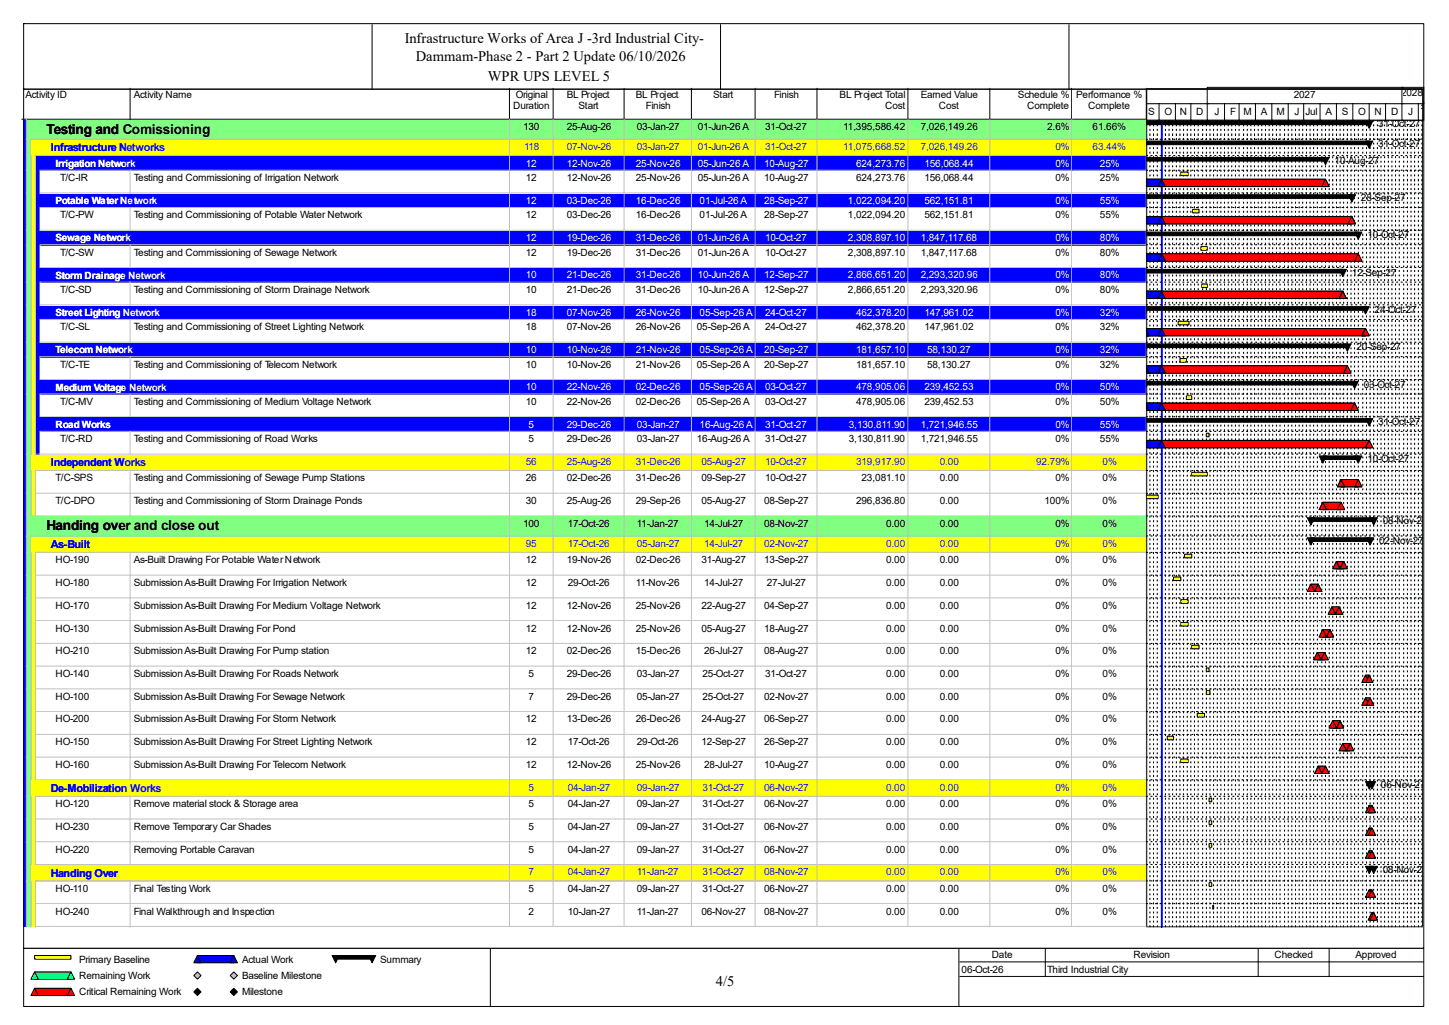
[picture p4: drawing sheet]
<svg xmlns="http://www.w3.org/2000/svg" width="420mm" height="297mm" viewBox="0 0 420 297" stroke-linecap="round" stroke-linejoin="round" font-family="sans-serif">
<defs><g id="words">
<g font-size="4.2">
<text x="117.3" y="12.4">Infrastructure Works of Area J -3rd Industrial City-</text>
<text x="120.5" y="17.7">Dammam-Phase 2 - Part 2 Update 06/10/2026</text>
<text x="141.4" y="23.5">WPR UPS LEVEL 5</text>
<text x="207.5" y="285.6">4/5</text>
</g>
<g font-size="4">
<text x="13.5" y="38.7">Testing and Comissioning</text>
<text x="13.5" y="153.7">Handing over and close out</text>
</g>
<g font-size="3.2" fill="#00f">
<text x="14.8" y="43.9">Infrastructure Networks</text>
<text x="14.8" y="135.1">Independent Works</text>
<text x="14.8" y="158.8">As-Built</text>
<text x="14.8" y="229.5">De-Mobilization Works</text>
<text x="14.8" y="254">Handing Over</text>
</g>
<g font-size="2.9">
<text x="7.4" y="28.4">Activity ID</text>
<text x="38.8" y="28.4">Activity Name</text>
<text x="149.5" y="28.4">Original</text>
<text x="164.3" y="28.4">BL Project</text>
<text x="184.3" y="28.4">BL Project</text>
<text x="206.7" y="28.4">Start</text>
<text x="224.4" y="28.4">Finish</text>
<text x="243.4" y="28.4">BL Project Total</text>
<text x="266.9" y="28.4">Earned Value</text>
<text x="295.1" y="28.4">Schedule %</text>
<text x="312" y="28.4">Performance %</text>
<text x="375" y="28.4">2027</text>
<text x="406.1" y="27.9">2028</text>
<text x="148.7" y="31.6">Duration</text>
<text x="167.7" y="31.6">Start</text>
<text x="187.2" y="31.6">Finish</text>
<text x="256.6" y="31.6">Cost</text>
<text x="272.1" y="31.6">Cost</text>
<text x="297.7" y="31.6">Complete</text>
<text x="315.4" y="31.6">Complete</text>
<text x="332.8" y="33.2">S</text>
<text x="337.5" y="33.2">O</text>
<text x="342" y="33.2">N</text>
<text x="346.8" y="33.2">D</text>
<text x="352" y="33.2">J</text>
<text x="356.5" y="33.2">F</text>
<text x="360.5" y="33.2">M</text>
<text x="365.5" y="33.2">A</text>
<text x="370" y="33.2">M</text>
<text x="375.2" y="33.2">J</text>
<text x="378.4" y="33.2">Jul</text>
<text x="384.2" y="33.2">A</text>
<text x="389" y="33.2">S</text>
<text x="393.7" y="33.2">O</text>
<text x="398.4" y="33.2">N</text>
<text x="403.2" y="33.2">D</text>
<text x="408.2" y="33.2">J</text>
<text x="410.8" y="32.4">F</text>
<text x="151.6" y="37.7">130</text>
<text x="164.3" y="37.7">25-Aug-26</text>
<text x="184.6" y="37.7">03-Jan-27</text>
<text x="202.3" y="37.7">01-Jun-26 A</text>
<text x="221.8" y="37.7">31-Oct-27</text>
<text x="244.4" y="37.7">11,395,586.42</text>
<text x="266.9" y="37.7">7,026,149.26</text>
<text x="303.5" y="37.7">2.6%</text>
<text x="316.7" y="37.7">61.66%</text>
<text x="399.5" y="36.9">31-Oct-27</text>
<text x="386.8" y="47.5">10-Aug-27</text>
<text x="399.5" y="42.7">31-Oct-27</text>
<text x="17.4" y="52.5">T/C-IR</text>
<text x="38.8" y="52.5">Testing and Commissioning of Irrigation Network</text>
<text x="152.4" y="52.5">12</text>
<text x="164.3" y="52.5">12-Nov-26</text>
<text x="184.3" y="52.5">25-Nov-26</text>
<text x="202.3" y="52.5">05-Jun-26 A</text>
<text x="221.5" y="52.5">10-Aug-27</text>
<text x="248.1" y="52.5">624,273.76</text>
<text x="267.9" y="52.5">156,068.44</text>
<text x="305.9" y="52.5">0%</text>
<text x="318.8" y="52.5">25%</text>
<text x="394.5" y="58.3">28-Sep-27</text>
<text x="17.4" y="63.3">T/C-PW</text>
<text x="38.8" y="63.3">Testing and Commissioning of Potable Water Network</text>
<text x="152.4" y="63.3">12</text>
<text x="164.3" y="63.3">03-Dec-26</text>
<text x="184.3" y="63.3">16-Dec-26</text>
<text x="202.8" y="63.3">01-Jul-26 A</text>
<text x="221.5" y="63.3">28-Sep-27</text>
<text x="245.7" y="63.3">1,022,094.20</text>
<text x="267.9" y="63.3">562,151.81</text>
<text x="305.9" y="63.3">0%</text>
<text x="318.8" y="63.3">55%</text>
<text x="396.3" y="69.1">10-Oct-27</text>
<text x="17.4" y="74.1">T/C-SW</text>
<text x="38.8" y="74.1">Testing and Commissioning of Sewage Network</text>
<text x="152.4" y="74.1">12</text>
<text x="164.3" y="74.1">19-Dec-26</text>
<text x="184.3" y="74.1">31-Dec-26</text>
<text x="202.3" y="74.1">01-Jun-26 A</text>
<text x="221.8" y="74.1">10-Oct-27</text>
<text x="245.7" y="74.1">2,308,897.10</text>
<text x="266.9" y="74.1">1,847,117.68</text>
<text x="305.9" y="74.1">0%</text>
<text x="318.8" y="74.1">80%</text>
<text x="391.8" y="79.9">12-Sep-27</text>
<text x="17.4" y="84.9">T/C-SD</text>
<text x="38.8" y="84.9">Testing and Commissioning of Storm Drainage Network</text>
<text x="152.4" y="84.9">10</text>
<text x="164.3" y="84.9">21-Dec-26</text>
<text x="184.3" y="84.9">31-Dec-26</text>
<text x="202.3" y="84.9">10-Jun-26 A</text>
<text x="221.5" y="84.9">12-Sep-27</text>
<text x="245.7" y="84.9">2,866,651.20</text>
<text x="266.9" y="84.9">2,293,320.96</text>
<text x="305.9" y="84.9">0%</text>
<text x="318.8" y="84.9">80%</text>
<text x="17.4" y="95.7">T/C-SL</text>
<text x="38.8" y="95.7">Testing and Commissioning of Street Lighting Network</text>
<text x="152.4" y="95.7">18</text>
<text x="164.3" y="95.7">07-Nov-26</text>
<text x="184.3" y="95.7">26-Nov-26</text>
<text x="202" y="95.7">05-Sep-26 A</text>
<text x="221.8" y="95.7">24-Oct-27</text>
<text x="248.1" y="95.7">462,378.20</text>
<text x="267.9" y="95.7">147,961.02</text>
<text x="305.9" y="95.7">0%</text>
<text x="318.8" y="95.7">32%</text>
<text x="398.4" y="90.7">24-Oct-27</text>
<text x="393.1" y="101.5">20-Sep-27</text>
<text x="17.4" y="106.5">T/C-TE</text>
<text x="38.8" y="106.5">Testing and Commissioning of Telecom Network</text>
<text x="152.4" y="106.5">10</text>
<text x="164.3" y="106.5">10-Nov-26</text>
<text x="184.3" y="106.5">21-Nov-26</text>
<text x="202" y="106.5">05-Sep-26 A</text>
<text x="221.5" y="106.5">20-Sep-27</text>
<text x="248.1" y="106.5">181,657.10</text>
<text x="268.7" y="106.5">58,130.27</text>
<text x="305.9" y="106.5">0%</text>
<text x="318.8" y="106.5">32%</text>
<text x="395.3" y="112.3">03-Oct-27</text>
<text x="17.4" y="117.3">T/C-MV</text>
<text x="38.8" y="117.3">Testing and Commissioning of Medium Voltage Network</text>
<text x="152.4" y="117.3">10</text>
<text x="164.3" y="117.3">22-Nov-26</text>
<text x="184.3" y="117.3">02-Dec-26</text>
<text x="202" y="117.3">05-Sep-26 A</text>
<text x="221.8" y="117.3">03-Oct-27</text>
<text x="248.1" y="117.3">478,905.06</text>
<text x="267.9" y="117.3">239,452.53</text>
<text x="305.9" y="117.3">0%</text>
<text x="318.8" y="117.3">50%</text>
<text x="399.5" y="123.1">31-Oct-27</text>
<text x="17.4" y="128.1">T/C-RD</text>
<text x="38.8" y="128.1">Testing and Commissioning of Road Works</text>
<text x="153.2" y="128.1">5</text>
<text x="164.3" y="128.1">29-Dec-26</text>
<text x="184.6" y="128.1">03-Jan-27</text>
<text x="202" y="128.1">16-Aug-26 A</text>
<text x="221.8" y="128.1">31-Oct-27</text>
<text x="246" y="128.1">3,130,811.90</text>
<text x="266.9" y="128.1">1,721,946.55</text>
<text x="305.9" y="128.1">0%</text>
<text x="318.8" y="128.1">55%</text>
<text x="396.3" y="133.9">10-Oct-27</text>
<text x="16.1" y="139.5">T/C-SPS</text>
<text x="38.8" y="139.5">Testing and Commissioning of Sewage Pump Stations</text>
<text x="152.4" y="139.5">26</text>
<text x="164.3" y="139.5">02-Dec-26</text>
<text x="184.3" y="139.5">31-Dec-26</text>
<text x="203.3" y="139.5">09-Sep-27</text>
<text x="221.8" y="139.5">10-Oct-27</text>
<text x="249.7" y="139.5">23,081.10</text>
<text x="272.4" y="139.5">0.00</text>
<text x="305.9" y="139.5">0%</text>
<text x="319.6" y="139.5">0%</text>
<text x="16.1" y="146.1">T/C-DPO</text>
<text x="38.8" y="146.1">Testing and Commissioning of Storm Drainage Ponds</text>
<text x="152.4" y="146.1">30</text>
<text x="164.3" y="146.1">25-Aug-26</text>
<text x="184.3" y="146.1">29-Sep-26</text>
<text x="203.3" y="146.1">05-Aug-27</text>
<text x="221.5" y="146.1">08-Sep-27</text>
<text x="248.1" y="146.1">296,836.80</text>
<text x="272.4" y="146.1">0.00</text>
<text x="302.7" y="146.1">100%</text>
<text x="319.6" y="146.1">0%</text>
<text x="151.6" y="152.7">100</text>
<text x="164.5" y="152.7">17-Oct-26</text>
<text x="184.6" y="152.7">11-Jan-27</text>
<text x="204.1" y="152.7">14-Jul-27</text>
<text x="221.5" y="152.7">08-Nov-27</text>
<text x="256.8" y="152.7">0.00</text>
<text x="272.4" y="152.7">0.00</text>
<text x="305.9" y="152.7">0%</text>
<text x="319.6" y="152.7">0%</text>
<text x="400.8" y="151.9">08-Nov-27</text>
<text x="399.8" y="157.7">02-Nov-27</text>
<text x="16.1" y="163.2">HO-190</text>
<text x="38.8" y="163.2">As-Built Drawing For Potable Water Network</text>
<text x="152.4" y="163.2">12</text>
<text x="164.3" y="163.2">19-Nov-26</text>
<text x="184.3" y="163.2">02-Dec-26</text>
<text x="203.3" y="163.2">31-Aug-27</text>
<text x="221.5" y="163.2">13-Sep-27</text>
<text x="256.8" y="163.2">0.00</text>
<text x="272.4" y="163.2">0.00</text>
<text x="305.9" y="163.2">0%</text>
<text x="319.6" y="163.2">0%</text>
<text x="16.1" y="169.8">HO-180</text>
<text x="38.8" y="169.8">Submission As-Built Drawing For Irrigation Network</text>
<text x="152.4" y="169.8">12</text>
<text x="164.5" y="169.8">29-Oct-26</text>
<text x="184.3" y="169.8">11-Nov-26</text>
<text x="204.1" y="169.8">14-Jul-27</text>
<text x="222.3" y="169.8">27-Jul-27</text>
<text x="256.8" y="169.8">0.00</text>
<text x="272.4" y="169.8">0.00</text>
<text x="305.9" y="169.8">0%</text>
<text x="319.6" y="169.8">0%</text>
<text x="16.1" y="176.4">HO-170</text>
<text x="38.8" y="176.4">Submission As-Built Drawing For Medium Voltage Network</text>
<text x="152.4" y="176.4">12</text>
<text x="164.3" y="176.4">12-Nov-26</text>
<text x="184.3" y="176.4">25-Nov-26</text>
<text x="203.3" y="176.4">22-Aug-27</text>
<text x="221.5" y="176.4">04-Sep-27</text>
<text x="256.8" y="176.4">0.00</text>
<text x="272.4" y="176.4">0.00</text>
<text x="305.9" y="176.4">0%</text>
<text x="319.6" y="176.4">0%</text>
<text x="16.1" y="183">HO-130</text>
<text x="38.8" y="183">Submission As-Built Drawing For Pond</text>
<text x="152.4" y="183">12</text>
<text x="164.3" y="183">12-Nov-26</text>
<text x="184.3" y="183">25-Nov-26</text>
<text x="203.3" y="183">05-Aug-27</text>
<text x="221.5" y="183">18-Aug-27</text>
<text x="256.8" y="183">0.00</text>
<text x="272.4" y="183">0.00</text>
<text x="305.9" y="183">0%</text>
<text x="319.6" y="183">0%</text>
<text x="16.1" y="189.6">HO-210</text>
<text x="38.8" y="189.6">Submission As-Built Drawing For Pump station</text>
<text x="152.4" y="189.6">12</text>
<text x="164.3" y="189.6">02-Dec-26</text>
<text x="184.3" y="189.6">15-Dec-26</text>
<text x="204.1" y="189.6">26-Jul-27</text>
<text x="221.5" y="189.6">08-Aug-27</text>
<text x="256.8" y="189.6">0.00</text>
<text x="272.4" y="189.6">0.00</text>
<text x="305.9" y="189.6">0%</text>
<text x="319.6" y="189.6">0%</text>
<text x="16.1" y="196.2">HO-140</text>
<text x="38.8" y="196.2">Submission As-Built Drawing For Roads Network</text>
<text x="153.2" y="196.2">5</text>
<text x="164.3" y="196.2">29-Dec-26</text>
<text x="184.6" y="196.2">03-Jan-27</text>
<text x="203.6" y="196.2">25-Oct-27</text>
<text x="221.8" y="196.2">31-Oct-27</text>
<text x="256.8" y="196.2">0.00</text>
<text x="272.4" y="196.2">0.00</text>
<text x="305.9" y="196.2">0%</text>
<text x="319.6" y="196.2">0%</text>
<text x="16.1" y="202.8">HO-100</text>
<text x="38.8" y="202.8">Submission As-Built Drawing For Sewage Network</text>
<text x="153.2" y="202.8">7</text>
<text x="164.3" y="202.8">29-Dec-26</text>
<text x="184.6" y="202.8">05-Jan-27</text>
<text x="203.6" y="202.8">25-Oct-27</text>
<text x="221.5" y="202.8">02-Nov-27</text>
<text x="256.8" y="202.8">0.00</text>
<text x="272.4" y="202.8">0.00</text>
<text x="305.9" y="202.8">0%</text>
<text x="319.6" y="202.8">0%</text>
<text x="16.1" y="209.3">HO-200</text>
<text x="38.8" y="209.3">Submission As-Built Drawing For Storm Network</text>
<text x="152.4" y="209.3">12</text>
<text x="164.3" y="209.3">13-Dec-26</text>
<text x="184.3" y="209.3">26-Dec-26</text>
<text x="203.3" y="209.3">24-Aug-27</text>
<text x="221.5" y="209.3">06-Sep-27</text>
<text x="256.8" y="209.3">0.00</text>
<text x="272.4" y="209.3">0.00</text>
<text x="305.9" y="209.3">0%</text>
<text x="319.6" y="209.3">0%</text>
<text x="16.1" y="215.9">HO-150</text>
<text x="38.8" y="215.9">Submission As-Built Drawing For Street Lighting Network</text>
<text x="152.4" y="215.9">12</text>
<text x="164.5" y="215.9">17-Oct-26</text>
<text x="184.6" y="215.9">29-Oct-26</text>
<text x="203.3" y="215.9">12-Sep-27</text>
<text x="221.5" y="215.9">26-Sep-27</text>
<text x="256.8" y="215.9">0.00</text>
<text x="272.4" y="215.9">0.00</text>
<text x="305.9" y="215.9">0%</text>
<text x="319.6" y="215.9">0%</text>
<text x="16.1" y="222.5">HO-160</text>
<text x="38.8" y="222.5">Submission As-Built Drawing For Telecom Network</text>
<text x="152.4" y="222.5">12</text>
<text x="164.3" y="222.5">12-Nov-26</text>
<text x="184.3" y="222.5">25-Nov-26</text>
<text x="204.1" y="222.5">28-Jul-27</text>
<text x="221.5" y="222.5">10-Aug-27</text>
<text x="256.8" y="222.5">0.00</text>
<text x="272.4" y="222.5">0.00</text>
<text x="305.9" y="222.5">0%</text>
<text x="319.6" y="222.5">0%</text>
<text x="16.1" y="233.9">HO-120</text>
<text x="38.8" y="233.9">Remove material stock &amp; Storage area</text>
<text x="153.2" y="233.9">5</text>
<text x="164.5" y="233.9">04-Jan-27</text>
<text x="184.6" y="233.9">09-Jan-27</text>
<text x="203.6" y="233.9">31-Oct-27</text>
<text x="221.5" y="233.9">06-Nov-27</text>
<text x="256.8" y="233.9">0.00</text>
<text x="272.4" y="233.9">0.00</text>
<text x="305.9" y="233.9">0%</text>
<text x="319.6" y="233.9">0%</text>
<text x="400.3" y="228.3">06-Nov-27</text>
<text x="16.1" y="240.5">HO-230</text>
<text x="38.8" y="240.5">Remove Temporary Car Shades</text>
<text x="153.2" y="240.5">5</text>
<text x="164.5" y="240.5">04-Jan-27</text>
<text x="184.6" y="240.5">09-Jan-27</text>
<text x="203.6" y="240.5">31-Oct-27</text>
<text x="221.5" y="240.5">06-Nov-27</text>
<text x="256.8" y="240.5">0.00</text>
<text x="272.4" y="240.5">0.00</text>
<text x="305.9" y="240.5">0%</text>
<text x="319.6" y="240.5">0%</text>
<text x="16.1" y="247.1">HO-220</text>
<text x="38.8" y="247.1">Removing Portable Caravan</text>
<text x="153.2" y="247.1">5</text>
<text x="164.5" y="247.1">04-Jan-27</text>
<text x="184.6" y="247.1">09-Jan-27</text>
<text x="203.6" y="247.1">31-Oct-27</text>
<text x="221.5" y="247.1">06-Nov-27</text>
<text x="256.8" y="247.1">0.00</text>
<text x="272.4" y="247.1">0.00</text>
<text x="305.9" y="247.1">0%</text>
<text x="319.6" y="247.1">0%</text>
<text x="400.8" y="252.9">08-Nov-27</text>
<text x="16.1" y="258.4">HO-110</text>
<text x="38.8" y="258.4">Final Testing Work</text>
<text x="153.2" y="258.4">5</text>
<text x="164.5" y="258.4">04-Jan-27</text>
<text x="184.6" y="258.4">09-Jan-27</text>
<text x="203.6" y="258.4">31-Oct-27</text>
<text x="221.5" y="258.4">06-Nov-27</text>
<text x="256.8" y="258.4">0.00</text>
<text x="272.4" y="258.4">0.00</text>
<text x="305.9" y="258.4">0%</text>
<text x="319.6" y="258.4">0%</text>
<text x="16.1" y="265">HO-240</text>
<text x="38.8" y="265">Final Walkthrough and Inspection</text>
<text x="153.2" y="265">2</text>
<text x="164.5" y="265">10-Jan-27</text>
<text x="184.6" y="265">11-Jan-27</text>
<text x="203.3" y="265">06-Nov-27</text>
<text x="221.5" y="265">08-Nov-27</text>
<text x="256.8" y="265">0.00</text>
<text x="272.4" y="265">0.00</text>
<text x="305.9" y="265">0%</text>
<text x="319.6" y="265">0%</text>
<text x="22.9" y="279">Primary Baseline</text>
<text x="70.1" y="279">Actual Work</text>
<text x="110.2" y="279">Summary</text>
<text x="278.7" y="281.9">06-Oct-26</text>
<text x="287.4" y="277.7">Date</text>
<text x="303.5" y="281.9">Third Industrial City</text>
<text x="328.5" y="277.7">Revision</text>
<text x="369.4" y="277.7">Checked</text>
<text x="392.9" y="277.7">Approved</text>
<text x="22.9" y="283.7">Remaining Work</text>
<text x="70.1" y="283.7">Baseline Milestone</text>
<text x="22.9" y="288.5">Critical Remaining Work</text>
<text x="70.1" y="288.5">Milestone</text>
</g>
<g font-size="2.9" fill="#00f">
<text x="151.9" y="43.5">118</text>
<text x="164.3" y="43.5">07-Nov-26</text>
<text x="184.6" y="43.5">03-Jan-27</text>
<text x="202.3" y="43.5">01-Jun-26 A</text>
<text x="221.8" y="43.5">31-Oct-27</text>
<text x="244.4" y="43.5">11,075,668.52</text>
<text x="266.9" y="43.5">7,026,149.26</text>
<text x="305.9" y="43.5">0%</text>
<text x="316.7" y="43.5">63.44%</text>
<text x="152.4" y="134.7">56</text>
<text x="164.3" y="134.7">25-Aug-26</text>
<text x="184.3" y="134.7">31-Dec-26</text>
<text x="203.3" y="134.7">05-Aug-27</text>
<text x="221.8" y="134.7">10-Oct-27</text>
<text x="248.1" y="134.7">319,917.90</text>
<text x="272.4" y="134.7">0.00</text>
<text x="300.4" y="134.7">92.79%</text>
<text x="319.6" y="134.7">0%</text>
<text x="152.4" y="158.5">95</text>
<text x="164.5" y="158.5">17-Oct-26</text>
<text x="184.6" y="158.5">05-Jan-27</text>
<text x="204.1" y="158.5">14-Jul-27</text>
<text x="221.5" y="158.5">02-Nov-27</text>
<text x="256.8" y="158.5">0.00</text>
<text x="272.4" y="158.5">0.00</text>
<text x="305.9" y="158.5">0%</text>
<text x="319.6" y="158.5">0%</text>
<text x="153.2" y="229.2">5</text>
<text x="164.5" y="229.2">04-Jan-27</text>
<text x="184.6" y="229.2">09-Jan-27</text>
<text x="203.6" y="229.2">31-Oct-27</text>
<text x="221.5" y="229.2">06-Nov-27</text>
<text x="256.8" y="229.2">0.00</text>
<text x="272.4" y="229.2">0.00</text>
<text x="305.9" y="229.2">0%</text>
<text x="319.6" y="229.2">0%</text>
<text x="153.2" y="253.7">7</text>
<text x="164.5" y="253.7">04-Jan-27</text>
<text x="184.6" y="253.7">11-Jan-27</text>
<text x="203.6" y="253.7">31-Oct-27</text>
<text x="221.5" y="253.7">08-Nov-27</text>
<text x="256.8" y="253.7">0.00</text>
<text x="272.4" y="253.7">0.00</text>
<text x="305.9" y="253.7">0%</text>
<text x="319.6" y="253.7">0%</text>
</g>
<g font-size="2.9" fill="#fff">
<text x="16.1" y="48.3">Irrigation Network</text>
<text x="152.4" y="48.3">12</text>
<text x="164.3" y="48.3">12-Nov-26</text>
<text x="184.3" y="48.3">25-Nov-26</text>
<text x="202.3" y="48.3">05-Jun-26 A</text>
<text x="221.5" y="48.3">10-Aug-27</text>
<text x="248.1" y="48.3">624,273.76</text>
<text x="267.9" y="48.3">156,068.44</text>
<text x="305.9" y="48.3">0%</text>
<text x="318.8" y="48.3">25%</text>
<text x="16.1" y="59.1">Potable Water Network</text>
<text x="152.4" y="59.1">12</text>
<text x="164.3" y="59.1">03-Dec-26</text>
<text x="184.3" y="59.1">16-Dec-26</text>
<text x="202.8" y="59.1">01-Jul-26 A</text>
<text x="221.5" y="59.1">28-Sep-27</text>
<text x="245.7" y="59.1">1,022,094.20</text>
<text x="267.9" y="59.1">562,151.81</text>
<text x="305.9" y="59.1">0%</text>
<text x="318.8" y="59.1">55%</text>
<text x="16.1" y="69.9">Sewage Network</text>
<text x="152.4" y="69.9">12</text>
<text x="164.3" y="69.9">19-Dec-26</text>
<text x="184.3" y="69.9">31-Dec-26</text>
<text x="202.3" y="69.9">01-Jun-26 A</text>
<text x="221.8" y="69.9">10-Oct-27</text>
<text x="245.7" y="69.9">2,308,897.10</text>
<text x="266.9" y="69.9">1,847,117.68</text>
<text x="305.9" y="69.9">0%</text>
<text x="318.8" y="69.9">80%</text>
<text x="16.1" y="80.8">Storm Drainage Network</text>
<text x="152.4" y="80.7">10</text>
<text x="164.3" y="80.7">21-Dec-26</text>
<text x="184.3" y="80.7">31-Dec-26</text>
<text x="202.3" y="80.7">10-Jun-26 A</text>
<text x="221.5" y="80.7">12-Sep-27</text>
<text x="245.7" y="80.7">2,866,651.20</text>
<text x="266.9" y="80.7">2,293,320.96</text>
<text x="305.9" y="80.7">0%</text>
<text x="318.8" y="80.7">80%</text>
<text x="16.1" y="91.6">Street Lighting Network</text>
<text x="152.4" y="91.5">18</text>
<text x="164.3" y="91.5">07-Nov-26</text>
<text x="184.3" y="91.5">26-Nov-26</text>
<text x="202.8" y="91.5">05-Sep-26 A</text>
<text x="221.8" y="91.5">24-Oct-27</text>
<text x="248.1" y="91.5">462,378.20</text>
<text x="267.9" y="91.5">147,961.02</text>
<text x="305.9" y="91.5">0%</text>
<text x="318.8" y="91.5">32%</text>
<text x="16.1" y="102.4">Telecom Network</text>
<text x="152.4" y="102.3">10</text>
<text x="164.3" y="102.3">10-Nov-26</text>
<text x="184.3" y="102.3">21-Nov-26</text>
<text x="202.8" y="102.3">05-Sep-26 A</text>
<text x="221.5" y="102.3">20-Sep-27</text>
<text x="248.1" y="102.3">181,657.10</text>
<text x="268.7" y="102.3">58,130.27</text>
<text x="305.9" y="102.3">0%</text>
<text x="318.8" y="102.3">32%</text>
<text x="16.1" y="113.2">Medium Voltage Network</text>
<text x="152.4" y="113.1">10</text>
<text x="164.3" y="113.1">22-Nov-26</text>
<text x="184.3" y="113.1">02-Dec-26</text>
<text x="202.8" y="113.1">05-Sep-26 A</text>
<text x="221.8" y="113.1">03-Oct-27</text>
<text x="248.1" y="113.1">478,905.06</text>
<text x="267.9" y="113.1">239,452.53</text>
<text x="305.9" y="113.1">0%</text>
<text x="318.8" y="113.1">50%</text>
<text x="16.1" y="124">Road Works</text>
<text x="153.2" y="123.9">5</text>
<text x="164.3" y="123.9">29-Dec-26</text>
<text x="184.6" y="123.9">03-Jan-27</text>
<text x="202.8" y="123.9">16-Aug-26 A</text>
<text x="221.8" y="123.9">31-Oct-27</text>
<text x="246" y="123.9">3,130,811.90</text>
<text x="266.9" y="123.9">1,721,946.55</text>
<text x="305.9" y="123.9">0%</text>
<text x="318.8" y="123.9">55%</text>
</g>
</g></defs>
<path d="M37.7 25.6v8.9h-31.4" fill="none" stroke="#000" stroke-width=".29"/>
<path d="M38 25.6h109.9v9.2h-109.9z" fill="#fff"/>
<path d="M147.7 25.6v8.9h-110" fill="none" stroke="#000" stroke-width=".29"/>
<path d="M147.9 25.6h12.7v9.2h-12.7z" fill="#fff"/>
<path d="M160.3 25.6v8.9h-12.6" fill="none" stroke="#000" stroke-width=".29"/>
<path d="M160.6 25.6h20.5v9.2h-20.5z" fill="#fff"/>
<path d="M180.9 25.6v8.9h-20.6" fill="none" stroke="#000" stroke-width=".29"/>
<path d="M181.1 25.6h19.6v9.2h-19.6z" fill="#fff"/>
<path d="M200.4 25.6v8.9h-19.5" fill="none" stroke="#000" stroke-width=".29"/>
<path d="M200.7 25.6h18.4v9.2h-18.4z" fill="#fff"/>
<path d="M218.9 25.6v8.9h-18.5" fill="none" stroke="#000" stroke-width=".29"/>
<path d="M219.1 25.6h18v9.2h-18z" fill="#fff"/>
<path d="M236.8 25.6v8.9h-17.9" fill="none" stroke="#000" stroke-width=".29"/>
<path d="M237.1 25.6h26.3v9.2h-26.3z" fill="#fff"/>
<path d="M263.2 25.6v8.9h-26.4" fill="none" stroke="#000" stroke-width=".29"/>
<path d="M263.4 25.6h23.7v9.2h-23.7z" fill="#fff"/>
<path d="M286.9 25.6v8.9h-23.7" fill="none" stroke="#000" stroke-width=".29"/>
<path d="M287.1 25.6h23.8v9.2h-23.8z" fill="#fff"/>
<path d="M310.6 25.6v8.9h-23.7" fill="none" stroke="#000" stroke-width=".29"/>
<path d="M310.9 25.6h21.6v9.2h-21.6z" fill="#fff"/>
<path d="M332.3 25.6v8.9h-21.7" fill="none" stroke="#000" stroke-width=".29"/>
<path d="M6.6 34.8h1.3v5.8h-1.3z" fill="#00f"/>
<path d="M7.6 34.5v6.1" fill="none" stroke="#c0c0c0" stroke-width=".29"/>
<path d="M7.9 34.8h30.1v5.8h-30.1z" fill="#80ff80"/>
<path d="M9 40.3h29" fill="none" stroke="#c0c0c0" stroke-width=".29"/>
<path d="M38 34.8h109.9v5.8h-109.9z" fill="#80ff80"/>
<path d="M147.7 34.5v5.8h-109.7" fill="none" stroke="#c0c0c0" stroke-width=".29"/>
<path d="M147.9 34.8h12.7v5.8h-12.7z" fill="#80ff80"/>
<path d="M160.3 34.5v5.8h-12.4" fill="none" stroke="#c0c0c0" stroke-width=".29"/>
<path d="M160.6 34.8h20.5v5.8h-20.5z" fill="#80ff80"/>
<path d="M180.9 34.5v5.8h-20.3" fill="none" stroke="#c0c0c0" stroke-width=".29"/>
<path d="M181.1 34.8h19.6v5.8h-19.6z" fill="#80ff80"/>
<path d="M200.4 34.5v5.8h-19.2" fill="none" stroke="#c0c0c0" stroke-width=".29"/>
<path d="M200.7 34.8h18.4v5.8h-18.4z" fill="#80ff80"/>
<path d="M218.9 34.5v5.8h-18.2" fill="none" stroke="#c0c0c0" stroke-width=".29"/>
<path d="M219.1 34.8h18v5.8h-18z" fill="#80ff80"/>
<path d="M236.8 34.5v5.8h-17.7" fill="none" stroke="#c0c0c0" stroke-width=".29"/>
<path d="M237.1 34.8h26.3v5.8h-26.3z" fill="#80ff80"/>
<path d="M263.2 34.5v5.8h-26.1" fill="none" stroke="#c0c0c0" stroke-width=".29"/>
<path d="M263.4 34.8h23.7v5.8h-23.7z" fill="#80ff80"/>
<path d="M286.9 34.5v5.8h-23.5" fill="none" stroke="#c0c0c0" stroke-width=".29"/>
<path d="M287.1 34.8h23.8v5.8h-23.8z" fill="#80ff80"/>
<path d="M310.6 34.5v5.8h-23.4" fill="none" stroke="#c0c0c0" stroke-width=".29"/>
<path d="M310.9 34.8h21.6v5.8h-21.6z" fill="#80ff80"/>
<path d="M332.3 34.5v5.8h-21.4" fill="none" stroke="#c0c0c0" stroke-width=".29"/>
<path d="M6.6 40.6h1.3v4.7h-1.3z" fill="#00f"/>
<path d="M7.6 40.3v5.1" fill="none" stroke="#c0c0c0" stroke-width=".29"/>
<path d="M7.9 40.6h1.3v4.7h-1.3z" fill="#80ff80"/>
<path d="M9 40.3v5.1" fill="none" stroke="#c0c0c0" stroke-width=".29"/>
<path d="M9.2 40.6h28.8v4.7h-28.8z" fill="#ff0"/>
<path d="M10.3 45.1h27.7" fill="none" stroke="#c0c0c0" stroke-width=".29"/>
<path d="M38 40.6h109.9v4.7h-109.9z" fill="#ff0"/>
<path d="M147.7 40.3v4.8h-109.7" fill="none" stroke="#c0c0c0" stroke-width=".29"/>
<path d="M147.9 40.6h12.7v4.7h-12.7z" fill="#ff0"/>
<path d="M160.3 40.3v4.8h-12.4" fill="none" stroke="#c0c0c0" stroke-width=".29"/>
<path d="M160.6 40.6h20.5v4.7h-20.5z" fill="#ff0"/>
<path d="M180.9 40.3v4.8h-20.3" fill="none" stroke="#c0c0c0" stroke-width=".29"/>
<path d="M181.1 40.6h19.6v4.7h-19.6z" fill="#ff0"/>
<path d="M200.4 40.3v4.8h-19.2" fill="none" stroke="#c0c0c0" stroke-width=".29"/>
<path d="M200.7 40.6h18.4v4.7h-18.4z" fill="#ff0"/>
<path d="M218.9 40.3v4.8h-18.2" fill="none" stroke="#c0c0c0" stroke-width=".29"/>
<path d="M219.1 40.6h18v4.7h-18z" fill="#ff0"/>
<path d="M236.8 40.3v4.8h-17.7" fill="none" stroke="#c0c0c0" stroke-width=".29"/>
<path d="M237.1 40.6h26.3v4.7h-26.3z" fill="#ff0"/>
<path d="M263.2 40.3v4.8h-26.1" fill="none" stroke="#c0c0c0" stroke-width=".29"/>
<path d="M263.4 40.6h23.7v4.7h-23.7z" fill="#ff0"/>
<path d="M286.9 40.3v4.8h-23.5" fill="none" stroke="#c0c0c0" stroke-width=".29"/>
<path d="M287.1 40.6h23.8v4.7h-23.8z" fill="#ff0"/>
<path d="M310.6 40.3v4.8h-23.4" fill="none" stroke="#c0c0c0" stroke-width=".29"/>
<path d="M310.9 40.6h21.6v4.7h-21.6z" fill="#ff0"/>
<path d="M332.3 40.3v4.8h-21.4" fill="none" stroke="#c0c0c0" stroke-width=".29"/>
<path d="M6.6 45.3h1.3v4.3h-1.3z" fill="#00f"/>
<path d="M7.6 45.1v4.5" fill="none" stroke="#c0c0c0" stroke-width=".29"/>
<path d="M7.9 45.3h1.3v4.3h-1.3z" fill="#80ff80"/>
<path d="M9 45.1v4.5" fill="none" stroke="#c0c0c0" stroke-width=".29"/>
<path d="M9.2 45.3h1.3v4.3h-1.3z" fill="#ff0"/>
<path d="M10.3 45.1v4.5" fill="none" stroke="#c0c0c0" stroke-width=".29"/>
<path d="M10.5 45.3h27.5v4.3h-27.5z" fill="#00f"/>
<path d="M11.6 49.3h26.4" fill="none" stroke="#c0c0c0" stroke-width=".29"/>
<path d="M38 45.3h109.9v4.3h-109.9z" fill="#00f"/>
<path d="M147.7 45.1v4.2h-109.7" fill="none" stroke="#c0c0c0" stroke-width=".29"/>
<path d="M147.9 45.3h12.7v4.3h-12.7z" fill="#00f"/>
<path d="M160.3 45.1v4.2h-12.4" fill="none" stroke="#c0c0c0" stroke-width=".29"/>
<path d="M160.6 45.3h20.5v4.3h-20.5z" fill="#00f"/>
<path d="M180.9 45.1v4.2h-20.3" fill="none" stroke="#c0c0c0" stroke-width=".29"/>
<path d="M181.1 45.3h19.6v4.3h-19.6z" fill="#00f"/>
<path d="M200.4 45.1v4.2h-19.2" fill="none" stroke="#c0c0c0" stroke-width=".29"/>
<path d="M200.7 45.3h18.4v4.3h-18.4z" fill="#00f"/>
<path d="M218.9 45.1v4.2h-18.2" fill="none" stroke="#c0c0c0" stroke-width=".29"/>
<path d="M219.1 45.3h18v4.3h-18z" fill="#00f"/>
<path d="M236.8 45.1v4.2h-17.7" fill="none" stroke="#c0c0c0" stroke-width=".29"/>
<path d="M237.1 45.3h26.3v4.3h-26.3z" fill="#00f"/>
<path d="M263.2 45.1v4.2h-26.1" fill="none" stroke="#c0c0c0" stroke-width=".29"/>
<path d="M263.4 45.3h23.7v4.3h-23.7z" fill="#00f"/>
<path d="M286.9 45.1v4.2h-23.5" fill="none" stroke="#c0c0c0" stroke-width=".29"/>
<path d="M287.1 45.3h23.8v4.3h-23.8z" fill="#00f"/>
<path d="M310.6 45.1v4.2h-23.4" fill="none" stroke="#c0c0c0" stroke-width=".29"/>
<path d="M310.9 45.3h21.6v4.3h-21.6z" fill="#00f"/>
<path d="M332.3 45.1v4.2h-21.4" fill="none" stroke="#c0c0c0" stroke-width=".29"/>
<path d="M6.6 49.6h1.3v6.6h-1.3z" fill="#00f"/>
<path d="M7.6 49.3v6.9" fill="none" stroke="#c0c0c0" stroke-width=".29"/>
<path d="M7.9 49.6h1.3v6.6h-1.3z" fill="#80ff80"/>
<path d="M9 49.3v6.9" fill="none" stroke="#c0c0c0" stroke-width=".29"/>
<path d="M9.2 49.6h1.3v6.6h-1.3z" fill="#ff0"/>
<path d="M10.3 49.3v6.9" fill="none" stroke="#c0c0c0" stroke-width=".29"/>
<path d="M10.5 49.6h1.4v6.6h-1.4z" fill="#00f"/>
<path d="M11.6 49.3v6.9" fill="none" stroke="#c0c0c0" stroke-width=".29"/>
<path d="M11.9 49.6h26.1v6.6h-26.1z" fill="#fff"/>
<path d="M11.6 55.9h26.4M37.7 49.3v6.9" fill="none" stroke="#c0c0c0" stroke-width=".29"/>
<path d="M38 49.6h109.9v6.6h-109.9z" fill="#fff"/>
<path d="M147.7 49.3v6.6h-109.7" fill="none" stroke="#c0c0c0" stroke-width=".29"/>
<path d="M147.9 49.6h12.7v6.6h-12.7z" fill="#fff"/>
<path d="M160.3 49.3v6.6h-12.4" fill="none" stroke="#c0c0c0" stroke-width=".29"/>
<path d="M160.6 49.6h20.5v6.6h-20.5z" fill="#fff"/>
<path d="M180.9 49.3v6.6h-20.3" fill="none" stroke="#c0c0c0" stroke-width=".29"/>
<path d="M181.1 49.6h19.6v6.6h-19.6z" fill="#fff"/>
<path d="M200.4 49.3v6.6h-19.2" fill="none" stroke="#c0c0c0" stroke-width=".29"/>
<path d="M200.7 49.6h18.4v6.6h-18.4z" fill="#fff"/>
<path d="M218.9 49.3v6.6h-18.2" fill="none" stroke="#c0c0c0" stroke-width=".29"/>
<path d="M219.1 49.6h18v6.6h-18z" fill="#fff"/>
<path d="M236.8 49.3v6.6h-17.7" fill="none" stroke="#c0c0c0" stroke-width=".29"/>
<path d="M237.1 49.6h26.3v6.6h-26.3z" fill="#fff"/>
<path d="M263.2 49.3v6.6h-26.1" fill="none" stroke="#c0c0c0" stroke-width=".29"/>
<path d="M263.4 49.6h23.7v6.6h-23.7z" fill="#fff"/>
<path d="M286.9 49.3v6.6h-23.5" fill="none" stroke="#c0c0c0" stroke-width=".29"/>
<path d="M287.1 49.6h23.8v6.6h-23.8z" fill="#fff"/>
<path d="M310.6 49.3v6.6h-23.4" fill="none" stroke="#c0c0c0" stroke-width=".29"/>
<path d="M310.9 49.6h21.6v6.6h-21.6z" fill="#fff"/>
<path d="M332.3 49.3v6.6h-21.4" fill="none" stroke="#c0c0c0" stroke-width=".29"/>
<path d="M6.6 56.2h1.3v4.2h-1.3z" fill="#00f"/>
<path d="M7.6 55.9v4.5" fill="none" stroke="#c0c0c0" stroke-width=".29"/>
<path d="M7.9 56.2h1.3v4.2h-1.3z" fill="#80ff80"/>
<path d="M9 55.9v4.5" fill="none" stroke="#c0c0c0" stroke-width=".29"/>
<path d="M9.2 56.2h1.3v4.2h-1.3z" fill="#ff0"/>
<path d="M10.3 55.9v4.5" fill="none" stroke="#c0c0c0" stroke-width=".29"/>
<path d="M10.5 56.2h27.5v4.2h-27.5z" fill="#00f"/>
<path d="M11.6 60.1h26.4" fill="none" stroke="#c0c0c0" stroke-width=".29"/>
<path d="M38 56.2h109.9v4.2h-109.9z" fill="#00f"/>
<path d="M147.7 55.9v4.2h-109.7" fill="none" stroke="#c0c0c0" stroke-width=".29"/>
<path d="M147.9 56.2h12.7v4.2h-12.7z" fill="#00f"/>
<path d="M160.3 55.9v4.2h-12.4" fill="none" stroke="#c0c0c0" stroke-width=".29"/>
<path d="M160.6 56.2h20.5v4.2h-20.5z" fill="#00f"/>
<path d="M180.9 55.9v4.2h-20.3" fill="none" stroke="#c0c0c0" stroke-width=".29"/>
<path d="M181.1 56.2h19.6v4.2h-19.6z" fill="#00f"/>
<path d="M200.4 55.9v4.2h-19.2" fill="none" stroke="#c0c0c0" stroke-width=".29"/>
<path d="M200.7 56.2h18.4v4.2h-18.4z" fill="#00f"/>
<path d="M218.9 55.9v4.2h-18.2" fill="none" stroke="#c0c0c0" stroke-width=".29"/>
<path d="M219.1 56.2h18v4.2h-18z" fill="#00f"/>
<path d="M236.8 55.9v4.2h-17.7" fill="none" stroke="#c0c0c0" stroke-width=".29"/>
<path d="M237.1 56.2h26.3v4.2h-26.3z" fill="#00f"/>
<path d="M263.2 55.9v4.2h-26.1" fill="none" stroke="#c0c0c0" stroke-width=".29"/>
<path d="M263.4 56.2h23.7v4.2h-23.7z" fill="#00f"/>
<path d="M286.9 55.9v4.2h-23.5" fill="none" stroke="#c0c0c0" stroke-width=".29"/>
<path d="M287.1 56.2h23.8v4.2h-23.8z" fill="#00f"/>
<path d="M310.6 55.9v4.2h-23.4" fill="none" stroke="#c0c0c0" stroke-width=".29"/>
<path d="M310.9 56.2h21.6v4.2h-21.6z" fill="#00f"/>
<path d="M332.3 55.9v4.2h-21.4" fill="none" stroke="#c0c0c0" stroke-width=".29"/>
<path d="M6.6 60.4h1.3v6.6h-1.3z" fill="#00f"/>
<path d="M7.6 60.1v6.9" fill="none" stroke="#c0c0c0" stroke-width=".29"/>
<path d="M7.9 60.4h1.3v6.6h-1.3z" fill="#80ff80"/>
<path d="M9 60.1v6.9" fill="none" stroke="#c0c0c0" stroke-width=".29"/>
<path d="M9.2 60.4h1.3v6.6h-1.3z" fill="#ff0"/>
<path d="M10.3 60.1v6.9" fill="none" stroke="#c0c0c0" stroke-width=".29"/>
<path d="M10.5 60.4h1.4v6.6h-1.4z" fill="#00f"/>
<path d="M11.6 60.1v6.9" fill="none" stroke="#c0c0c0" stroke-width=".29"/>
<path d="M11.9 60.4h26.1v6.6h-26.1z" fill="#fff"/>
<path d="M11.6 66.7h26.4M37.7 60.1v6.9" fill="none" stroke="#c0c0c0" stroke-width=".29"/>
<path d="M38 60.4h109.9v6.6h-109.9z" fill="#fff"/>
<path d="M147.7 60.1v6.6h-109.7" fill="none" stroke="#c0c0c0" stroke-width=".29"/>
<path d="M147.9 60.4h12.7v6.6h-12.7z" fill="#fff"/>
<path d="M160.3 60.1v6.6h-12.4" fill="none" stroke="#c0c0c0" stroke-width=".29"/>
<path d="M160.6 60.4h20.5v6.6h-20.5z" fill="#fff"/>
<path d="M180.9 60.1v6.6h-20.3" fill="none" stroke="#c0c0c0" stroke-width=".29"/>
<path d="M181.1 60.4h19.6v6.6h-19.6z" fill="#fff"/>
<path d="M200.4 60.1v6.6h-19.2" fill="none" stroke="#c0c0c0" stroke-width=".29"/>
<path d="M200.7 60.4h18.4v6.6h-18.4z" fill="#fff"/>
<path d="M218.9 60.1v6.6h-18.2" fill="none" stroke="#c0c0c0" stroke-width=".29"/>
<path d="M219.1 60.4h18v6.6h-18z" fill="#fff"/>
<path d="M236.8 60.1v6.6h-17.7" fill="none" stroke="#c0c0c0" stroke-width=".29"/>
<path d="M237.1 60.4h26.3v6.6h-26.3z" fill="#fff"/>
<path d="M263.2 60.1v6.6h-26.1" fill="none" stroke="#c0c0c0" stroke-width=".29"/>
<path d="M263.4 60.4h23.7v6.6h-23.7z" fill="#fff"/>
<path d="M286.9 60.1v6.6h-23.5" fill="none" stroke="#c0c0c0" stroke-width=".29"/>
<path d="M287.1 60.4h23.8v6.6h-23.8z" fill="#fff"/>
<path d="M310.6 60.1v6.6h-23.4" fill="none" stroke="#c0c0c0" stroke-width=".29"/>
<path d="M310.9 60.4h21.6v6.6h-21.6z" fill="#fff"/>
<path d="M332.3 60.1v6.6h-21.4" fill="none" stroke="#c0c0c0" stroke-width=".29"/>
<path d="M6.6 67h1.3v4.2h-1.3z" fill="#00f"/>
<path d="M7.6 66.7v4.5" fill="none" stroke="#c0c0c0" stroke-width=".29"/>
<path d="M7.9 67h1.3v4.2h-1.3z" fill="#80ff80"/>
<path d="M9 66.7v4.5" fill="none" stroke="#c0c0c0" stroke-width=".29"/>
<path d="M9.2 67h1.3v4.2h-1.3z" fill="#ff0"/>
<path d="M10.3 66.7v4.5" fill="none" stroke="#c0c0c0" stroke-width=".29"/>
<path d="M10.5 67h27.5v4.2h-27.5z" fill="#00f"/>
<path d="M11.6 70.9h26.4" fill="none" stroke="#c0c0c0" stroke-width=".29"/>
<path d="M38 67h109.9v4.2h-109.9z" fill="#00f"/>
<path d="M147.7 66.7v4.2h-109.7" fill="none" stroke="#c0c0c0" stroke-width=".29"/>
<path d="M147.9 67h12.7v4.2h-12.7z" fill="#00f"/>
<path d="M160.3 66.7v4.2h-12.4" fill="none" stroke="#c0c0c0" stroke-width=".29"/>
<path d="M160.6 67h20.5v4.2h-20.5z" fill="#00f"/>
<path d="M180.9 66.7v4.2h-20.3" fill="none" stroke="#c0c0c0" stroke-width=".29"/>
<path d="M181.1 67h19.6v4.2h-19.6z" fill="#00f"/>
<path d="M200.4 66.7v4.2h-19.2" fill="none" stroke="#c0c0c0" stroke-width=".29"/>
<path d="M200.7 67h18.4v4.2h-18.4z" fill="#00f"/>
<path d="M218.9 66.7v4.2h-18.2" fill="none" stroke="#c0c0c0" stroke-width=".29"/>
<path d="M219.1 67h18v4.2h-18z" fill="#00f"/>
<path d="M236.8 66.7v4.2h-17.7" fill="none" stroke="#c0c0c0" stroke-width=".29"/>
<path d="M237.1 67h26.3v4.2h-26.3z" fill="#00f"/>
<path d="M263.2 66.7v4.2h-26.1" fill="none" stroke="#c0c0c0" stroke-width=".29"/>
<path d="M263.4 67h23.7v4.2h-23.7z" fill="#00f"/>
<path d="M286.9 66.7v4.2h-23.5" fill="none" stroke="#c0c0c0" stroke-width=".29"/>
<path d="M287.1 67h23.8v4.2h-23.8z" fill="#00f"/>
<path d="M310.6 66.7v4.2h-23.4" fill="none" stroke="#c0c0c0" stroke-width=".29"/>
<path d="M310.9 67h21.6v4.2h-21.6z" fill="#00f"/>
<path d="M332.3 66.7v4.2h-21.4" fill="none" stroke="#c0c0c0" stroke-width=".29"/>
<path d="M6.6 71.2h1.3v6.6h-1.3z" fill="#00f"/>
<path d="M7.6 70.9v6.9" fill="none" stroke="#c0c0c0" stroke-width=".29"/>
<path d="M7.9 71.2h1.3v6.6h-1.3z" fill="#80ff80"/>
<path d="M9 70.9v6.9" fill="none" stroke="#c0c0c0" stroke-width=".29"/>
<path d="M9.2 71.2h1.3v6.6h-1.3z" fill="#ff0"/>
<path d="M10.3 70.9v6.9" fill="none" stroke="#c0c0c0" stroke-width=".29"/>
<path d="M10.5 71.2h1.4v6.6h-1.4z" fill="#00f"/>
<path d="M11.6 70.9v6.9" fill="none" stroke="#c0c0c0" stroke-width=".29"/>
<path d="M11.9 71.2h26.1v6.6h-26.1z" fill="#fff"/>
<path d="M11.6 77.5h26.4M37.7 70.9v6.9" fill="none" stroke="#c0c0c0" stroke-width=".29"/>
<path d="M38 71.2h109.9v6.6h-109.9z" fill="#fff"/>
<path d="M147.7 70.9v6.6h-109.7" fill="none" stroke="#c0c0c0" stroke-width=".29"/>
<path d="M147.9 71.2h12.7v6.6h-12.7z" fill="#fff"/>
<path d="M160.3 70.9v6.6h-12.4" fill="none" stroke="#c0c0c0" stroke-width=".29"/>
<path d="M160.6 71.2h20.5v6.6h-20.5z" fill="#fff"/>
<path d="M180.9 70.9v6.6h-20.3" fill="none" stroke="#c0c0c0" stroke-width=".29"/>
<path d="M181.1 71.2h19.6v6.6h-19.6z" fill="#fff"/>
<path d="M200.4 70.9v6.6h-19.2" fill="none" stroke="#c0c0c0" stroke-width=".29"/>
<path d="M200.7 71.2h18.4v6.6h-18.4z" fill="#fff"/>
<path d="M218.9 70.9v6.6h-18.2" fill="none" stroke="#c0c0c0" stroke-width=".29"/>
<path d="M219.1 71.2h18v6.6h-18z" fill="#fff"/>
<path d="M236.8 70.9v6.6h-17.7" fill="none" stroke="#c0c0c0" stroke-width=".29"/>
<path d="M237.1 71.2h26.3v6.6h-26.3z" fill="#fff"/>
<path d="M263.2 70.9v6.6h-26.1" fill="none" stroke="#c0c0c0" stroke-width=".29"/>
<path d="M263.4 71.2h23.7v6.6h-23.7z" fill="#fff"/>
<path d="M286.9 70.9v6.6h-23.5" fill="none" stroke="#c0c0c0" stroke-width=".29"/>
<path d="M287.1 71.2h23.8v6.6h-23.8z" fill="#fff"/>
<path d="M310.6 70.9v6.6h-23.4" fill="none" stroke="#c0c0c0" stroke-width=".29"/>
<path d="M310.9 71.2h21.6v6.6h-21.6z" fill="#fff"/>
<path d="M332.3 70.9v6.6h-21.4" fill="none" stroke="#c0c0c0" stroke-width=".29"/>
<path d="M6.6 77.8h1.3v4.2h-1.3z" fill="#00f"/>
<path d="M7.6 77.5v4.5" fill="none" stroke="#c0c0c0" stroke-width=".29"/>
<path d="M7.9 77.8h1.3v4.2h-1.3z" fill="#80ff80"/>
<path d="M9 77.5v4.5" fill="none" stroke="#c0c0c0" stroke-width=".29"/>
<path d="M9.2 77.8h1.3v4.2h-1.3z" fill="#ff0"/>
<path d="M10.3 77.5v4.5" fill="none" stroke="#c0c0c0" stroke-width=".29"/>
<path d="M10.5 77.8h27.5v4.2h-27.5z" fill="#00f"/>
<path d="M11.6 81.7h26.4" fill="none" stroke="#c0c0c0" stroke-width=".29"/>
<path d="M38 77.8h109.9v4.2h-109.9z" fill="#00f"/>
<path d="M147.7 77.5v4.2h-109.7" fill="none" stroke="#c0c0c0" stroke-width=".29"/>
<path d="M147.9 77.8h12.7v4.2h-12.7z" fill="#00f"/>
<path d="M160.3 77.5v4.2h-12.4" fill="none" stroke="#c0c0c0" stroke-width=".29"/>
<path d="M160.6 77.8h20.5v4.2h-20.5z" fill="#00f"/>
<path d="M180.9 77.5v4.2h-20.3" fill="none" stroke="#c0c0c0" stroke-width=".29"/>
<path d="M181.1 77.8h19.6v4.2h-19.6z" fill="#00f"/>
<path d="M200.4 77.5v4.2h-19.2" fill="none" stroke="#c0c0c0" stroke-width=".29"/>
<path d="M200.7 77.8h18.4v4.2h-18.4z" fill="#00f"/>
<path d="M218.9 77.5v4.2h-18.2" fill="none" stroke="#c0c0c0" stroke-width=".29"/>
<path d="M219.1 77.8h18v4.2h-18z" fill="#00f"/>
<path d="M236.8 77.5v4.2h-17.7" fill="none" stroke="#c0c0c0" stroke-width=".29"/>
<path d="M237.1 77.8h26.3v4.2h-26.3z" fill="#00f"/>
<path d="M263.2 77.5v4.2h-26.1" fill="none" stroke="#c0c0c0" stroke-width=".29"/>
<path d="M263.4 77.8h23.7v4.2h-23.7z" fill="#00f"/>
<path d="M286.9 77.5v4.2h-23.5" fill="none" stroke="#c0c0c0" stroke-width=".29"/>
<path d="M287.1 77.8h23.8v4.2h-23.8z" fill="#00f"/>
<path d="M310.6 77.5v4.2h-23.4" fill="none" stroke="#c0c0c0" stroke-width=".29"/>
<path d="M310.9 77.8h21.6v4.2h-21.6z" fill="#00f"/>
<path d="M332.3 77.5v4.2h-21.4" fill="none" stroke="#c0c0c0" stroke-width=".29"/>
<path d="M6.6 82h1.3v6.6h-1.3z" fill="#00f"/>
<path d="M7.6 81.7v6.9" fill="none" stroke="#c0c0c0" stroke-width=".29"/>
<path d="M7.9 82h1.3v6.6h-1.3z" fill="#80ff80"/>
<path d="M9 81.7v6.9" fill="none" stroke="#c0c0c0" stroke-width=".29"/>
<path d="M9.2 82h1.3v6.6h-1.3z" fill="#ff0"/>
<path d="M10.3 81.7v6.9" fill="none" stroke="#c0c0c0" stroke-width=".29"/>
<path d="M10.5 82h1.4v6.6h-1.4z" fill="#00f"/>
<path d="M11.6 81.7v6.9" fill="none" stroke="#c0c0c0" stroke-width=".29"/>
<path d="M11.9 82h26.1v6.6h-26.1z" fill="#fff"/>
<path d="M11.6 88.3h26.4M37.7 81.7v6.9" fill="none" stroke="#c0c0c0" stroke-width=".29"/>
<path d="M38 82h109.9v6.6h-109.9z" fill="#fff"/>
<path d="M147.7 81.7v6.6h-109.7" fill="none" stroke="#c0c0c0" stroke-width=".29"/>
<path d="M147.9 82h12.7v6.6h-12.7z" fill="#fff"/>
<path d="M160.3 81.7v6.6h-12.4" fill="none" stroke="#c0c0c0" stroke-width=".29"/>
<path d="M160.6 82h20.5v6.6h-20.5z" fill="#fff"/>
<path d="M180.9 81.7v6.6h-20.3" fill="none" stroke="#c0c0c0" stroke-width=".29"/>
<path d="M181.1 82h19.6v6.6h-19.6z" fill="#fff"/>
<path d="M200.4 81.7v6.6h-19.2" fill="none" stroke="#c0c0c0" stroke-width=".29"/>
<path d="M200.7 82h18.4v6.6h-18.4z" fill="#fff"/>
<path d="M218.9 81.7v6.6h-18.2" fill="none" stroke="#c0c0c0" stroke-width=".29"/>
<path d="M219.1 82h18v6.6h-18z" fill="#fff"/>
<path d="M236.8 81.7v6.6h-17.7" fill="none" stroke="#c0c0c0" stroke-width=".29"/>
<path d="M237.1 82h26.3v6.6h-26.3z" fill="#fff"/>
<path d="M263.2 81.7v6.6h-26.1" fill="none" stroke="#c0c0c0" stroke-width=".29"/>
<path d="M263.4 82h23.7v6.6h-23.7z" fill="#fff"/>
<path d="M286.9 81.7v6.6h-23.5" fill="none" stroke="#c0c0c0" stroke-width=".29"/>
<path d="M287.1 82h23.8v6.6h-23.8z" fill="#fff"/>
<path d="M310.6 81.7v6.6h-23.4" fill="none" stroke="#c0c0c0" stroke-width=".29"/>
<path d="M310.9 82h21.6v6.6h-21.6z" fill="#fff"/>
<path d="M332.3 81.7v6.6h-21.4" fill="none" stroke="#c0c0c0" stroke-width=".29"/>
<path d="M6.6 88.6h1.3v4.2h-1.3z" fill="#00f"/>
<path d="M7.6 88.3v4.5" fill="none" stroke="#c0c0c0" stroke-width=".29"/>
<path d="M7.9 88.6h1.3v4.2h-1.3z" fill="#80ff80"/>
<path d="M9 88.3v4.5" fill="none" stroke="#c0c0c0" stroke-width=".29"/>
<path d="M9.2 88.6h1.3v4.2h-1.3z" fill="#ff0"/>
<path d="M10.3 88.3v4.5" fill="none" stroke="#c0c0c0" stroke-width=".29"/>
<path d="M10.5 88.6h27.5v4.2h-27.5z" fill="#00f"/>
<path d="M11.6 92.6h26.4" fill="none" stroke="#c0c0c0" stroke-width=".29"/>
<path d="M38 88.6h109.9v4.2h-109.9z" fill="#00f"/>
<path d="M147.7 88.3v4.3h-109.7" fill="none" stroke="#c0c0c0" stroke-width=".29"/>
<path d="M147.9 88.6h12.7v4.2h-12.7z" fill="#00f"/>
<path d="M160.3 88.3v4.3h-12.4" fill="none" stroke="#c0c0c0" stroke-width=".29"/>
<path d="M160.6 88.6h20.5v4.2h-20.5z" fill="#00f"/>
<path d="M180.9 88.3v4.3h-20.3" fill="none" stroke="#c0c0c0" stroke-width=".29"/>
<path d="M181.1 88.6h19.6v4.2h-19.6z" fill="#00f"/>
<path d="M200.4 88.3v4.3h-19.2" fill="none" stroke="#c0c0c0" stroke-width=".29"/>
<path d="M200.7 88.6h18.4v4.2h-18.4z" fill="#00f"/>
<path d="M218.9 88.3v4.3h-18.2" fill="none" stroke="#c0c0c0" stroke-width=".29"/>
<path d="M219.1 88.6h18v4.2h-18z" fill="#00f"/>
<path d="M236.8 88.3v4.3h-17.7" fill="none" stroke="#c0c0c0" stroke-width=".29"/>
<path d="M237.1 88.6h26.3v4.2h-26.3z" fill="#00f"/>
<path d="M263.2 88.3v4.3h-26.1" fill="none" stroke="#c0c0c0" stroke-width=".29"/>
<path d="M263.4 88.6h23.7v4.2h-23.7z" fill="#00f"/>
<path d="M286.9 88.3v4.3h-23.5" fill="none" stroke="#c0c0c0" stroke-width=".29"/>
<path d="M287.1 88.6h23.8v4.2h-23.8z" fill="#00f"/>
<path d="M310.6 88.3v4.3h-23.4" fill="none" stroke="#c0c0c0" stroke-width=".29"/>
<path d="M310.9 88.6h21.6v4.2h-21.6z" fill="#00f"/>
<path d="M332.3 88.3v4.3h-21.4" fill="none" stroke="#c0c0c0" stroke-width=".29"/>
<path d="M6.6 92.8h1.3v6.6h-1.3z" fill="#00f"/>
<path d="M7.6 92.6v6.8" fill="none" stroke="#c0c0c0" stroke-width=".29"/>
<path d="M7.9 92.8h1.3v6.6h-1.3z" fill="#80ff80"/>
<path d="M9 92.6v6.8" fill="none" stroke="#c0c0c0" stroke-width=".29"/>
<path d="M9.2 92.8h1.3v6.6h-1.3z" fill="#ff0"/>
<path d="M10.3 92.6v6.8" fill="none" stroke="#c0c0c0" stroke-width=".29"/>
<path d="M10.5 92.8h1.4v6.6h-1.4z" fill="#00f"/>
<path d="M11.6 92.6v6.8" fill="none" stroke="#c0c0c0" stroke-width=".29"/>
<path d="M11.9 92.8h26.1v6.6h-26.1z" fill="#fff"/>
<path d="M11.6 99.1h26.4M37.7 92.6v6.8" fill="none" stroke="#c0c0c0" stroke-width=".29"/>
<path d="M38 92.8h109.9v6.6h-109.9z" fill="#fff"/>
<path d="M147.7 92.6v6.5h-109.7" fill="none" stroke="#c0c0c0" stroke-width=".29"/>
<path d="M147.9 92.8h12.7v6.6h-12.7z" fill="#fff"/>
<path d="M160.3 92.6v6.5h-12.4" fill="none" stroke="#c0c0c0" stroke-width=".29"/>
<path d="M160.6 92.8h20.5v6.6h-20.5z" fill="#fff"/>
<path d="M180.9 92.6v6.5h-20.3" fill="none" stroke="#c0c0c0" stroke-width=".29"/>
<path d="M181.1 92.8h19.6v6.6h-19.6z" fill="#fff"/>
<path d="M200.4 92.6v6.5h-19.2" fill="none" stroke="#c0c0c0" stroke-width=".29"/>
<path d="M200.7 92.8h18.4v6.6h-18.4z" fill="#fff"/>
<path d="M218.9 92.6v6.5h-18.2" fill="none" stroke="#c0c0c0" stroke-width=".29"/>
<path d="M219.1 92.8h18v6.6h-18z" fill="#fff"/>
<path d="M236.8 92.6v6.5h-17.7" fill="none" stroke="#c0c0c0" stroke-width=".29"/>
<path d="M237.1 92.8h26.3v6.6h-26.3z" fill="#fff"/>
<path d="M263.2 92.6v6.5h-26.1" fill="none" stroke="#c0c0c0" stroke-width=".29"/>
<path d="M263.4 92.8h23.7v6.6h-23.7z" fill="#fff"/>
<path d="M286.9 92.6v6.5h-23.5" fill="none" stroke="#c0c0c0" stroke-width=".29"/>
<path d="M287.1 92.8h23.8v6.6h-23.8z" fill="#fff"/>
<path d="M310.6 92.6v6.5h-23.4" fill="none" stroke="#c0c0c0" stroke-width=".29"/>
<path d="M310.9 92.8h21.6v6.6h-21.6z" fill="#fff"/>
<path d="M332.3 92.6v6.5h-21.4" fill="none" stroke="#c0c0c0" stroke-width=".29"/>
<path d="M6.6 99.4h1.3v4.2h-1.3z" fill="#00f"/>
<path d="M7.6 99.1v4.5" fill="none" stroke="#c0c0c0" stroke-width=".29"/>
<path d="M7.9 99.4h1.3v4.2h-1.3z" fill="#80ff80"/>
<path d="M9 99.1v4.5" fill="none" stroke="#c0c0c0" stroke-width=".29"/>
<path d="M9.2 99.4h1.3v4.2h-1.3z" fill="#ff0"/>
<path d="M10.3 99.1v4.5" fill="none" stroke="#c0c0c0" stroke-width=".29"/>
<path d="M10.5 99.4h27.5v4.2h-27.5z" fill="#00f"/>
<path d="M11.6 103.4h26.4" fill="none" stroke="#c0c0c0" stroke-width=".29"/>
<path d="M38 99.4h109.9v4.2h-109.9z" fill="#00f"/>
<path d="M147.7 99.1v4.3h-109.7" fill="none" stroke="#c0c0c0" stroke-width=".29"/>
<path d="M147.9 99.4h12.7v4.2h-12.7z" fill="#00f"/>
<path d="M160.3 99.1v4.3h-12.4" fill="none" stroke="#c0c0c0" stroke-width=".29"/>
<path d="M160.6 99.4h20.5v4.2h-20.5z" fill="#00f"/>
<path d="M180.9 99.1v4.3h-20.3" fill="none" stroke="#c0c0c0" stroke-width=".29"/>
<path d="M181.1 99.4h19.6v4.2h-19.6z" fill="#00f"/>
<path d="M200.4 99.1v4.3h-19.2" fill="none" stroke="#c0c0c0" stroke-width=".29"/>
<path d="M200.7 99.4h18.4v4.2h-18.4z" fill="#00f"/>
<path d="M218.9 99.1v4.3h-18.2" fill="none" stroke="#c0c0c0" stroke-width=".29"/>
<path d="M219.1 99.4h18v4.2h-18z" fill="#00f"/>
<path d="M236.8 99.1v4.3h-17.7" fill="none" stroke="#c0c0c0" stroke-width=".29"/>
<path d="M237.1 99.4h26.3v4.2h-26.3z" fill="#00f"/>
<path d="M263.2 99.1v4.3h-26.1" fill="none" stroke="#c0c0c0" stroke-width=".29"/>
<path d="M263.4 99.4h23.7v4.2h-23.7z" fill="#00f"/>
<path d="M286.9 99.1v4.3h-23.5" fill="none" stroke="#c0c0c0" stroke-width=".29"/>
<path d="M287.1 99.4h23.8v4.2h-23.8z" fill="#00f"/>
<path d="M310.6 99.1v4.3h-23.4" fill="none" stroke="#c0c0c0" stroke-width=".29"/>
<path d="M310.9 99.4h21.6v4.2h-21.6z" fill="#00f"/>
<path d="M332.3 99.1v4.3h-21.4" fill="none" stroke="#c0c0c0" stroke-width=".29"/>
<path d="M6.6 103.6h1.3v6.6h-1.3z" fill="#00f"/>
<path d="M7.6 103.4v6.8" fill="none" stroke="#c0c0c0" stroke-width=".29"/>
<path d="M7.9 103.6h1.3v6.6h-1.3z" fill="#80ff80"/>
<path d="M9 103.4v6.8" fill="none" stroke="#c0c0c0" stroke-width=".29"/>
<path d="M9.2 103.6h1.3v6.6h-1.3z" fill="#ff0"/>
<path d="M10.3 103.4v6.8" fill="none" stroke="#c0c0c0" stroke-width=".29"/>
<path d="M10.5 103.6h1.4v6.6h-1.4z" fill="#00f"/>
<path d="M11.6 103.4v6.8" fill="none" stroke="#c0c0c0" stroke-width=".29"/>
<path d="M11.9 103.6h26.1v6.6h-26.1z" fill="#fff"/>
<path d="M11.6 110h26.4M37.7 103.4v6.8" fill="none" stroke="#c0c0c0" stroke-width=".29"/>
<path d="M38 103.6h109.9v6.6h-109.9z" fill="#fff"/>
<path d="M147.7 103.4v6.6h-109.7" fill="none" stroke="#c0c0c0" stroke-width=".29"/>
<path d="M147.9 103.6h12.7v6.6h-12.7z" fill="#fff"/>
<path d="M160.3 103.4v6.6h-12.4" fill="none" stroke="#c0c0c0" stroke-width=".29"/>
<path d="M160.6 103.6h20.5v6.6h-20.5z" fill="#fff"/>
<path d="M180.9 103.4v6.6h-20.3" fill="none" stroke="#c0c0c0" stroke-width=".29"/>
<path d="M181.1 103.6h19.6v6.6h-19.6z" fill="#fff"/>
<path d="M200.4 103.4v6.6h-19.2" fill="none" stroke="#c0c0c0" stroke-width=".29"/>
<path d="M200.7 103.6h18.4v6.6h-18.4z" fill="#fff"/>
<path d="M218.9 103.4v6.6h-18.2" fill="none" stroke="#c0c0c0" stroke-width=".29"/>
<path d="M219.1 103.6h18v6.6h-18z" fill="#fff"/>
<path d="M236.8 103.4v6.6h-17.7" fill="none" stroke="#c0c0c0" stroke-width=".29"/>
<path d="M237.1 103.6h26.3v6.6h-26.3z" fill="#fff"/>
<path d="M263.2 103.4v6.6h-26.1" fill="none" stroke="#c0c0c0" stroke-width=".29"/>
<path d="M263.4 103.6h23.7v6.6h-23.7z" fill="#fff"/>
<path d="M286.9 103.4v6.6h-23.5" fill="none" stroke="#c0c0c0" stroke-width=".29"/>
<path d="M287.1 103.6h23.8v6.6h-23.8z" fill="#fff"/>
<path d="M310.6 103.4v6.6h-23.4" fill="none" stroke="#c0c0c0" stroke-width=".29"/>
<path d="M310.9 103.6h21.6v6.6h-21.6z" fill="#fff"/>
<path d="M332.3 103.4v6.6h-21.4" fill="none" stroke="#c0c0c0" stroke-width=".29"/>
<path d="M6.6 110.2h1.3v4.2h-1.3z" fill="#00f"/>
<path d="M7.6 110v4.4" fill="none" stroke="#c0c0c0" stroke-width=".29"/>
<path d="M7.9 110.2h1.3v4.2h-1.3z" fill="#80ff80"/>
<path d="M9 110v4.4" fill="none" stroke="#c0c0c0" stroke-width=".29"/>
<path d="M9.2 110.2h1.3v4.2h-1.3z" fill="#ff0"/>
<path d="M10.3 110v4.4" fill="none" stroke="#c0c0c0" stroke-width=".29"/>
<path d="M10.5 110.2h27.5v4.2h-27.5z" fill="#00f"/>
<path d="M11.6 114.2h26.4" fill="none" stroke="#c0c0c0" stroke-width=".29"/>
<path d="M38 110.2h109.9v4.2h-109.9z" fill="#00f"/>
<path d="M147.7 110v4.2h-109.7" fill="none" stroke="#c0c0c0" stroke-width=".29"/>
<path d="M147.9 110.2h12.7v4.2h-12.7z" fill="#00f"/>
<path d="M160.3 110v4.2h-12.4" fill="none" stroke="#c0c0c0" stroke-width=".29"/>
<path d="M160.6 110.2h20.5v4.2h-20.5z" fill="#00f"/>
<path d="M180.9 110v4.2h-20.3" fill="none" stroke="#c0c0c0" stroke-width=".29"/>
<path d="M181.1 110.2h19.6v4.2h-19.6z" fill="#00f"/>
<path d="M200.4 110v4.2h-19.2" fill="none" stroke="#c0c0c0" stroke-width=".29"/>
<path d="M200.7 110.2h18.4v4.2h-18.4z" fill="#00f"/>
<path d="M218.9 110v4.2h-18.2" fill="none" stroke="#c0c0c0" stroke-width=".29"/>
<path d="M219.1 110.2h18v4.2h-18z" fill="#00f"/>
<path d="M236.8 110v4.2h-17.7" fill="none" stroke="#c0c0c0" stroke-width=".29"/>
<path d="M237.1 110.2h26.3v4.2h-26.3z" fill="#00f"/>
<path d="M263.2 110v4.2h-26.1" fill="none" stroke="#c0c0c0" stroke-width=".29"/>
<path d="M263.4 110.2h23.7v4.2h-23.7z" fill="#00f"/>
<path d="M286.9 110v4.2h-23.5" fill="none" stroke="#c0c0c0" stroke-width=".29"/>
<path d="M287.1 110.2h23.8v4.2h-23.8z" fill="#00f"/>
<path d="M310.6 110v4.2h-23.4" fill="none" stroke="#c0c0c0" stroke-width=".29"/>
<path d="M310.9 110.2h21.6v4.2h-21.6z" fill="#00f"/>
<path d="M332.3 110v4.2h-21.4" fill="none" stroke="#c0c0c0" stroke-width=".29"/>
<path d="M6.6 114.4h1.3v6.6h-1.3z" fill="#00f"/>
<path d="M7.6 114.2v6.8" fill="none" stroke="#c0c0c0" stroke-width=".29"/>
<path d="M7.9 114.4h1.3v6.6h-1.3z" fill="#80ff80"/>
<path d="M9 114.2v6.8" fill="none" stroke="#c0c0c0" stroke-width=".29"/>
<path d="M9.2 114.4h1.3v6.6h-1.3z" fill="#ff0"/>
<path d="M10.3 114.2v6.8" fill="none" stroke="#c0c0c0" stroke-width=".29"/>
<path d="M10.5 114.4h1.4v6.6h-1.4z" fill="#00f"/>
<path d="M11.6 114.2v6.8" fill="none" stroke="#c0c0c0" stroke-width=".29"/>
<path d="M11.9 114.4h26.1v6.6h-26.1z" fill="#fff"/>
<path d="M37.7 114.2v6.8M11.6 120.8h26.4" fill="none" stroke="#c0c0c0" stroke-width=".29"/>
<path d="M38 114.4h109.9v6.6h-109.9z" fill="#fff"/>
<path d="M147.7 114.2v6.6h-109.7" fill="none" stroke="#c0c0c0" stroke-width=".29"/>
<path d="M147.9 114.4h12.7v6.6h-12.7z" fill="#fff"/>
<path d="M160.3 114.2v6.6h-12.4" fill="none" stroke="#c0c0c0" stroke-width=".29"/>
<path d="M160.6 114.4h20.5v6.6h-20.5z" fill="#fff"/>
<path d="M180.9 114.2v6.6h-20.3" fill="none" stroke="#c0c0c0" stroke-width=".29"/>
<path d="M181.1 114.4h19.6v6.6h-19.6z" fill="#fff"/>
<path d="M200.4 114.2v6.6h-19.2" fill="none" stroke="#c0c0c0" stroke-width=".29"/>
<path d="M200.7 114.4h18.4v6.6h-18.4z" fill="#fff"/>
<path d="M218.9 114.2v6.6h-18.2" fill="none" stroke="#c0c0c0" stroke-width=".29"/>
<path d="M219.1 114.4h18v6.6h-18z" fill="#fff"/>
<path d="M236.8 114.2v6.6h-17.7" fill="none" stroke="#c0c0c0" stroke-width=".29"/>
<path d="M237.1 114.4h26.3v6.6h-26.3z" fill="#fff"/>
<path d="M263.2 114.2v6.6h-26.1" fill="none" stroke="#c0c0c0" stroke-width=".29"/>
<path d="M263.4 114.4h23.7v6.6h-23.7z" fill="#fff"/>
<path d="M286.9 114.2v6.6h-23.5" fill="none" stroke="#c0c0c0" stroke-width=".29"/>
<path d="M287.1 114.4h23.8v6.6h-23.8z" fill="#fff"/>
<path d="M310.6 114.2v6.6h-23.4" fill="none" stroke="#c0c0c0" stroke-width=".29"/>
<path d="M310.9 114.4h21.6v6.6h-21.6z" fill="#fff"/>
<path d="M332.3 114.2v6.6h-21.4" fill="none" stroke="#c0c0c0" stroke-width=".29"/>
<path d="M6.6 121h1.3v4.3h-1.3z" fill="#00f"/>
<path d="M7.6 120.8v4.5" fill="none" stroke="#c0c0c0" stroke-width=".29"/>
<path d="M7.9 121h1.3v4.3h-1.3z" fill="#80ff80"/>
<path d="M9 120.8v4.5" fill="none" stroke="#c0c0c0" stroke-width=".29"/>
<path d="M9.2 121h1.3v4.3h-1.3z" fill="#ff0"/>
<path d="M10.3 120.8v4.5" fill="none" stroke="#c0c0c0" stroke-width=".29"/>
<path d="M10.5 121h27.5v4.3h-27.5z" fill="#00f"/>
<path d="M11.6 125h26.4" fill="none" stroke="#c0c0c0" stroke-width=".29"/>
<path d="M38 121h109.9v4.3h-109.9z" fill="#00f"/>
<path d="M147.7 120.8v4.2h-109.7" fill="none" stroke="#c0c0c0" stroke-width=".29"/>
<path d="M147.9 121h12.7v4.3h-12.7z" fill="#00f"/>
<path d="M160.3 120.8v4.2h-12.4" fill="none" stroke="#c0c0c0" stroke-width=".29"/>
<path d="M160.6 121h20.5v4.3h-20.5z" fill="#00f"/>
<path d="M180.9 120.8v4.2h-20.3" fill="none" stroke="#c0c0c0" stroke-width=".29"/>
<path d="M181.1 121h19.6v4.3h-19.6z" fill="#00f"/>
<path d="M200.4 120.8v4.2h-19.2" fill="none" stroke="#c0c0c0" stroke-width=".29"/>
<path d="M200.7 121h18.4v4.3h-18.4z" fill="#00f"/>
<path d="M218.9 120.8v4.2h-18.2" fill="none" stroke="#c0c0c0" stroke-width=".29"/>
<path d="M219.1 121h18v4.3h-18z" fill="#00f"/>
<path d="M236.8 120.8v4.2h-17.7" fill="none" stroke="#c0c0c0" stroke-width=".29"/>
<path d="M237.1 121h26.3v4.3h-26.3z" fill="#00f"/>
<path d="M263.2 120.8v4.2h-26.1" fill="none" stroke="#c0c0c0" stroke-width=".29"/>
<path d="M263.4 121h23.7v4.3h-23.7z" fill="#00f"/>
<path d="M286.9 120.8v4.2h-23.5" fill="none" stroke="#c0c0c0" stroke-width=".29"/>
<path d="M287.1 121h23.8v4.3h-23.8z" fill="#00f"/>
<path d="M310.6 120.8v4.2h-23.4" fill="none" stroke="#c0c0c0" stroke-width=".29"/>
<path d="M310.9 121h21.6v4.3h-21.6z" fill="#00f"/>
<path d="M332.3 120.8v4.2h-21.4" fill="none" stroke="#c0c0c0" stroke-width=".29"/>
<path d="M6.6 125.3h1.3v6.5h-1.3z" fill="#00f"/>
<path d="M7.6 125v6.8" fill="none" stroke="#c0c0c0" stroke-width=".29"/>
<path d="M7.9 125.3h1.3v6.5h-1.3z" fill="#80ff80"/>
<path d="M9 125v6.8" fill="none" stroke="#c0c0c0" stroke-width=".29"/>
<path d="M9.2 125.3h1.3v6.5h-1.3z" fill="#ff0"/>
<path d="M10.3 125v6.8" fill="none" stroke="#c0c0c0" stroke-width=".29"/>
<path d="M10.5 125.3h1.4v6.5h-1.4z" fill="#00f"/>
<path d="M10.3 131.6h1.6M11.6 125v6.8" fill="none" stroke="#c0c0c0" stroke-width=".29"/>
<path d="M11.9 125.3h26.1v6.5h-26.1z" fill="#fff"/>
<path d="M11.6 131.6h26.4M37.7 125v6.8" fill="none" stroke="#c0c0c0" stroke-width=".29"/>
<path d="M38 125.3h109.9v6.5h-109.9z" fill="#fff"/>
<path d="M147.7 125v6.6h-109.7" fill="none" stroke="#c0c0c0" stroke-width=".29"/>
<path d="M147.9 125.3h12.7v6.5h-12.7z" fill="#fff"/>
<path d="M160.3 125v6.6h-12.4" fill="none" stroke="#c0c0c0" stroke-width=".29"/>
<path d="M160.6 125.3h20.5v6.5h-20.5z" fill="#fff"/>
<path d="M180.9 125v6.6h-20.3" fill="none" stroke="#c0c0c0" stroke-width=".29"/>
<path d="M181.1 125.3h19.6v6.5h-19.6z" fill="#fff"/>
<path d="M200.4 125v6.6h-19.2" fill="none" stroke="#c0c0c0" stroke-width=".29"/>
<path d="M200.7 125.3h18.4v6.5h-18.4z" fill="#fff"/>
<path d="M218.9 125v6.6h-18.2" fill="none" stroke="#c0c0c0" stroke-width=".29"/>
<path d="M219.1 125.3h18v6.5h-18z" fill="#fff"/>
<path d="M236.8 125v6.6h-17.7" fill="none" stroke="#c0c0c0" stroke-width=".29"/>
<path d="M237.1 125.3h26.3v6.5h-26.3z" fill="#fff"/>
<path d="M263.2 125v6.6h-26.1" fill="none" stroke="#c0c0c0" stroke-width=".29"/>
<path d="M263.4 125.3h23.7v6.5h-23.7z" fill="#fff"/>
<path d="M286.9 125v6.6h-23.5" fill="none" stroke="#c0c0c0" stroke-width=".29"/>
<path d="M287.1 125.3h23.8v6.5h-23.8z" fill="#fff"/>
<path d="M310.6 125v6.6h-23.4" fill="none" stroke="#c0c0c0" stroke-width=".29"/>
<path d="M310.9 125.3h21.6v6.5h-21.6z" fill="#fff"/>
<path d="M332.3 125v6.6h-21.4" fill="none" stroke="#c0c0c0" stroke-width=".29"/>
<path d="M6.6 131.8h1.3v4.8h-1.3z" fill="#00f"/>
<path d="M7.6 131.6v5" fill="none" stroke="#c0c0c0" stroke-width=".29"/>
<path d="M7.9 131.8h1.3v4.8h-1.3z" fill="#80ff80"/>
<path d="M9 131.6v5" fill="none" stroke="#c0c0c0" stroke-width=".29"/>
<path d="M9.2 131.8h28.8v4.8h-28.8z" fill="#ff0"/>
<path d="M10.3 136.3h27.7" fill="none" stroke="#c0c0c0" stroke-width=".29"/>
<path d="M38 131.8h109.9v4.8h-109.9z" fill="#ff0"/>
<path d="M147.7 131.6v4.7h-109.7" fill="none" stroke="#c0c0c0" stroke-width=".29"/>
<path d="M147.9 131.8h12.7v4.8h-12.7z" fill="#ff0"/>
<path d="M160.3 131.6v4.7h-12.4" fill="none" stroke="#c0c0c0" stroke-width=".29"/>
<path d="M160.6 131.8h20.5v4.8h-20.5z" fill="#ff0"/>
<path d="M180.9 131.6v4.7h-20.3" fill="none" stroke="#c0c0c0" stroke-width=".29"/>
<path d="M181.1 131.8h19.6v4.8h-19.6z" fill="#ff0"/>
<path d="M200.4 131.6v4.7h-19.2" fill="none" stroke="#c0c0c0" stroke-width=".29"/>
<path d="M200.7 131.8h18.4v4.8h-18.4z" fill="#ff0"/>
<path d="M218.9 131.6v4.7h-18.2" fill="none" stroke="#c0c0c0" stroke-width=".29"/>
<path d="M219.1 131.8h18v4.8h-18z" fill="#ff0"/>
<path d="M236.8 131.6v4.7h-17.7" fill="none" stroke="#c0c0c0" stroke-width=".29"/>
<path d="M237.1 131.8h26.3v4.8h-26.3z" fill="#ff0"/>
<path d="M263.2 131.6v4.7h-26.1" fill="none" stroke="#c0c0c0" stroke-width=".29"/>
<path d="M263.4 131.8h23.7v4.8h-23.7z" fill="#ff0"/>
<path d="M286.9 131.6v4.7h-23.5" fill="none" stroke="#c0c0c0" stroke-width=".29"/>
<path d="M287.1 131.8h23.8v4.8h-23.8z" fill="#ff0"/>
<path d="M310.6 131.6v4.7h-23.4" fill="none" stroke="#c0c0c0" stroke-width=".29"/>
<path d="M310.9 131.8h21.6v4.8h-21.6z" fill="#ff0"/>
<path d="M332.3 131.6v4.7h-21.4" fill="none" stroke="#c0c0c0" stroke-width=".29"/>
<path d="M6.6 136.6h1.3v6.6h-1.3z" fill="#00f"/>
<path d="M7.6 136.3v6.9" fill="none" stroke="#c0c0c0" stroke-width=".29"/>
<path d="M7.9 136.6h1.3v6.6h-1.3z" fill="#80ff80"/>
<path d="M9 136.3v6.9" fill="none" stroke="#c0c0c0" stroke-width=".29"/>
<path d="M9.2 136.6h1.3v6.6h-1.3z" fill="#ff0"/>
<path d="M10.3 136.3v6.9" fill="none" stroke="#c0c0c0" stroke-width=".29"/>
<path d="M10.5 136.6h27.5v6.6h-27.5z" fill="#fff"/>
<path d="M37.7 136.3v6.9M10.3 142.9h27.7" fill="none" stroke="#c0c0c0" stroke-width=".29"/>
<path d="M38 136.6h109.9v6.6h-109.9z" fill="#fff"/>
<path d="M147.7 136.3v6.6h-109.7" fill="none" stroke="#c0c0c0" stroke-width=".29"/>
<path d="M147.9 136.6h12.7v6.6h-12.7z" fill="#fff"/>
<path d="M160.3 136.3v6.6h-12.4" fill="none" stroke="#c0c0c0" stroke-width=".29"/>
<path d="M160.6 136.6h20.5v6.6h-20.5z" fill="#fff"/>
<path d="M180.9 136.3v6.6h-20.3" fill="none" stroke="#c0c0c0" stroke-width=".29"/>
<path d="M181.1 136.6h19.6v6.6h-19.6z" fill="#fff"/>
<path d="M200.4 136.3v6.6h-19.2" fill="none" stroke="#c0c0c0" stroke-width=".29"/>
<path d="M200.7 136.6h18.4v6.6h-18.4z" fill="#fff"/>
<path d="M218.9 136.3v6.6h-18.2" fill="none" stroke="#c0c0c0" stroke-width=".29"/>
<path d="M219.1 136.6h18v6.6h-18z" fill="#fff"/>
<path d="M236.8 136.3v6.6h-17.7" fill="none" stroke="#c0c0c0" stroke-width=".29"/>
<path d="M237.1 136.6h26.3v6.6h-26.3z" fill="#fff"/>
<path d="M263.2 136.3v6.6h-26.1" fill="none" stroke="#c0c0c0" stroke-width=".29"/>
<path d="M263.4 136.6h23.7v6.6h-23.7z" fill="#fff"/>
<path d="M286.9 136.3v6.6h-23.5" fill="none" stroke="#c0c0c0" stroke-width=".29"/>
<path d="M287.1 136.6h23.8v6.6h-23.8z" fill="#fff"/>
<path d="M310.6 136.3v6.6h-23.4" fill="none" stroke="#c0c0c0" stroke-width=".29"/>
<path d="M310.9 136.6h21.6v6.6h-21.6z" fill="#fff"/>
<path d="M332.3 136.3v6.6h-21.4" fill="none" stroke="#c0c0c0" stroke-width=".29"/>
<path d="M6.6 143.2h1.3v6.6h-1.3z" fill="#00f"/>
<path d="M7.6 142.9v6.9" fill="none" stroke="#c0c0c0" stroke-width=".29"/>
<path d="M7.9 143.2h1.3v6.6h-1.3z" fill="#80ff80"/>
<path d="M9 142.9v6.9" fill="none" stroke="#c0c0c0" stroke-width=".29"/>
<path d="M9.2 143.2h1.3v6.6h-1.3z" fill="#ff0"/>
<path d="M9 149.5h1.5M10.3 142.9v6.9" fill="none" stroke="#c0c0c0" stroke-width=".29"/>
<path d="M10.5 143.2h27.5v6.6h-27.5z" fill="#fff"/>
<path d="M10.3 149.5h27.7M37.7 142.9v6.9" fill="none" stroke="#c0c0c0" stroke-width=".29"/>
<path d="M38 143.2h109.9v6.6h-109.9z" fill="#fff"/>
<path d="M147.7 142.9v6.6h-109.7" fill="none" stroke="#c0c0c0" stroke-width=".29"/>
<path d="M147.9 143.2h12.7v6.6h-12.7z" fill="#fff"/>
<path d="M160.3 142.9v6.6h-12.4" fill="none" stroke="#c0c0c0" stroke-width=".29"/>
<path d="M160.6 143.2h20.5v6.6h-20.5z" fill="#fff"/>
<path d="M180.9 142.9v6.6h-20.3" fill="none" stroke="#c0c0c0" stroke-width=".29"/>
<path d="M181.1 143.2h19.6v6.6h-19.6z" fill="#fff"/>
<path d="M200.4 142.9v6.6h-19.2" fill="none" stroke="#c0c0c0" stroke-width=".29"/>
<path d="M200.7 143.2h18.4v6.6h-18.4z" fill="#fff"/>
<path d="M218.9 142.9v6.6h-18.2" fill="none" stroke="#c0c0c0" stroke-width=".29"/>
<path d="M219.1 143.2h18v6.6h-18z" fill="#fff"/>
<path d="M236.8 142.9v6.6h-17.7" fill="none" stroke="#c0c0c0" stroke-width=".29"/>
<path d="M237.1 143.2h26.3v6.6h-26.3z" fill="#fff"/>
<path d="M263.2 142.9v6.6h-26.1" fill="none" stroke="#c0c0c0" stroke-width=".29"/>
<path d="M263.4 143.2h23.7v6.6h-23.7z" fill="#fff"/>
<path d="M286.9 142.9v6.6h-23.5" fill="none" stroke="#c0c0c0" stroke-width=".29"/>
<path d="M287.1 143.2h23.8v6.6h-23.8z" fill="#fff"/>
<path d="M310.6 142.9v6.6h-23.4" fill="none" stroke="#c0c0c0" stroke-width=".29"/>
<path d="M310.9 143.2h21.6v6.6h-21.6z" fill="#fff"/>
<path d="M332.3 142.9v6.6h-21.4" fill="none" stroke="#c0c0c0" stroke-width=".29"/>
<path d="M6.6 149.8h1.3v5.8h-1.3z" fill="#00f"/>
<path d="M7.6 149.5v6.1" fill="none" stroke="#c0c0c0" stroke-width=".29"/>
<path d="M7.9 149.8h30.1v5.8h-30.1z" fill="#80ff80"/>
<path d="M9 155.3h29" fill="none" stroke="#c0c0c0" stroke-width=".29"/>
<path d="M38 149.8h109.9v5.8h-109.9z" fill="#80ff80"/>
<path d="M147.7 149.5v5.8h-109.7" fill="none" stroke="#c0c0c0" stroke-width=".29"/>
<path d="M147.9 149.8h12.7v5.8h-12.7z" fill="#80ff80"/>
<path d="M160.3 149.5v5.8h-12.4" fill="none" stroke="#c0c0c0" stroke-width=".29"/>
<path d="M160.6 149.8h20.5v5.8h-20.5z" fill="#80ff80"/>
<path d="M180.9 149.5v5.8h-20.3" fill="none" stroke="#c0c0c0" stroke-width=".29"/>
<path d="M181.1 149.8h19.6v5.8h-19.6z" fill="#80ff80"/>
<path d="M200.4 149.5v5.8h-19.2" fill="none" stroke="#c0c0c0" stroke-width=".29"/>
<path d="M200.7 149.8h18.4v5.8h-18.4z" fill="#80ff80"/>
<path d="M218.9 149.5v5.8h-18.2" fill="none" stroke="#c0c0c0" stroke-width=".29"/>
<path d="M219.1 149.8h18v5.8h-18z" fill="#80ff80"/>
<path d="M236.8 149.5v5.8h-17.7" fill="none" stroke="#c0c0c0" stroke-width=".29"/>
<path d="M237.1 149.8h26.3v5.8h-26.3z" fill="#80ff80"/>
<path d="M263.2 149.5v5.8h-26.1" fill="none" stroke="#c0c0c0" stroke-width=".29"/>
<path d="M263.4 149.8h23.7v5.8h-23.7z" fill="#80ff80"/>
<path d="M286.9 149.5v5.8h-23.5" fill="none" stroke="#c0c0c0" stroke-width=".29"/>
<path d="M287.1 149.8h23.8v5.8h-23.8z" fill="#80ff80"/>
<path d="M310.6 149.5v5.8h-23.4" fill="none" stroke="#c0c0c0" stroke-width=".29"/>
<path d="M310.9 149.8h21.6v5.8h-21.6z" fill="#80ff80"/>
<path d="M332.3 149.5v5.8h-21.4" fill="none" stroke="#c0c0c0" stroke-width=".29"/>
<path d="M6.6 155.6h1.3v4.7h-1.3z" fill="#00f"/>
<path d="M7.6 155.3v5" fill="none" stroke="#c0c0c0" stroke-width=".29"/>
<path d="M7.9 155.6h1.3v4.7h-1.3z" fill="#80ff80"/>
<path d="M9 155.3v5" fill="none" stroke="#c0c0c0" stroke-width=".29"/>
<path d="M9.2 155.6h28.8v4.7h-28.8z" fill="#ff0"/>
<path d="M10.3 160.1h27.7" fill="none" stroke="#c0c0c0" stroke-width=".29"/>
<path d="M38 155.6h109.9v4.7h-109.9z" fill="#ff0"/>
<path d="M147.7 155.3v4.8h-109.7" fill="none" stroke="#c0c0c0" stroke-width=".29"/>
<path d="M147.9 155.6h12.7v4.7h-12.7z" fill="#ff0"/>
<path d="M160.3 155.3v4.8h-12.4" fill="none" stroke="#c0c0c0" stroke-width=".29"/>
<path d="M160.6 155.6h20.5v4.7h-20.5z" fill="#ff0"/>
<path d="M180.9 155.3v4.8h-20.3" fill="none" stroke="#c0c0c0" stroke-width=".29"/>
<path d="M181.1 155.6h19.6v4.7h-19.6z" fill="#ff0"/>
<path d="M200.4 155.3v4.8h-19.2" fill="none" stroke="#c0c0c0" stroke-width=".29"/>
<path d="M200.7 155.6h18.4v4.7h-18.4z" fill="#ff0"/>
<path d="M218.9 155.3v4.8h-18.2" fill="none" stroke="#c0c0c0" stroke-width=".29"/>
<path d="M219.1 155.6h18v4.7h-18z" fill="#ff0"/>
<path d="M236.8 155.3v4.8h-17.7" fill="none" stroke="#c0c0c0" stroke-width=".29"/>
<path d="M237.1 155.6h26.3v4.7h-26.3z" fill="#ff0"/>
<path d="M263.2 155.3v4.8h-26.1" fill="none" stroke="#c0c0c0" stroke-width=".29"/>
<path d="M263.4 155.6h23.7v4.7h-23.7z" fill="#ff0"/>
<path d="M286.9 155.3v4.8h-23.5" fill="none" stroke="#c0c0c0" stroke-width=".29"/>
<path d="M287.1 155.6h23.8v4.7h-23.8z" fill="#ff0"/>
<path d="M310.6 155.3v4.8h-23.4" fill="none" stroke="#c0c0c0" stroke-width=".29"/>
<path d="M310.9 155.6h21.6v4.7h-21.6z" fill="#ff0"/>
<path d="M332.3 155.3v4.8h-21.4" fill="none" stroke="#c0c0c0" stroke-width=".29"/>
<path d="M6.6 160.3h1.3v6.6h-1.3z" fill="#00f"/>
<path d="M7.6 160.1v6.8" fill="none" stroke="#c0c0c0" stroke-width=".29"/>
<path d="M7.9 160.3h1.3v6.6h-1.3z" fill="#80ff80"/>
<path d="M9 160.1v6.8" fill="none" stroke="#c0c0c0" stroke-width=".29"/>
<path d="M9.2 160.3h1.3v6.6h-1.3z" fill="#ff0"/>
<path d="M10.3 160.1v6.8" fill="none" stroke="#c0c0c0" stroke-width=".29"/>
<path d="M10.5 160.3h27.5v6.6h-27.5z" fill="#fff"/>
<path d="M10.3 166.7h27.7M37.7 160.1v6.8" fill="none" stroke="#c0c0c0" stroke-width=".29"/>
<path d="M38 160.3h109.9v6.6h-109.9z" fill="#fff"/>
<path d="M147.7 160.1v6.6h-109.7" fill="none" stroke="#c0c0c0" stroke-width=".29"/>
<path d="M147.9 160.3h12.7v6.6h-12.7z" fill="#fff"/>
<path d="M160.3 160.1v6.6h-12.4" fill="none" stroke="#c0c0c0" stroke-width=".29"/>
<path d="M160.6 160.3h20.5v6.6h-20.5z" fill="#fff"/>
<path d="M180.9 160.1v6.6h-20.3" fill="none" stroke="#c0c0c0" stroke-width=".29"/>
<path d="M181.1 160.3h19.6v6.6h-19.6z" fill="#fff"/>
<path d="M200.4 160.1v6.6h-19.2" fill="none" stroke="#c0c0c0" stroke-width=".29"/>
<path d="M200.7 160.3h18.4v6.6h-18.4z" fill="#fff"/>
<path d="M218.9 160.1v6.6h-18.2" fill="none" stroke="#c0c0c0" stroke-width=".29"/>
<path d="M219.1 160.3h18v6.6h-18z" fill="#fff"/>
<path d="M236.8 160.1v6.6h-17.7" fill="none" stroke="#c0c0c0" stroke-width=".29"/>
<path d="M237.1 160.3h26.3v6.6h-26.3z" fill="#fff"/>
<path d="M263.2 160.1v6.6h-26.1" fill="none" stroke="#c0c0c0" stroke-width=".29"/>
<path d="M263.4 160.3h23.7v6.6h-23.7z" fill="#fff"/>
<path d="M286.9 160.1v6.6h-23.5" fill="none" stroke="#c0c0c0" stroke-width=".29"/>
<path d="M287.1 160.3h23.8v6.6h-23.8z" fill="#fff"/>
<path d="M310.6 160.1v6.6h-23.4" fill="none" stroke="#c0c0c0" stroke-width=".29"/>
<path d="M310.9 160.3h21.6v6.6h-21.6z" fill="#fff"/>
<path d="M332.3 160.1v6.6h-21.4" fill="none" stroke="#c0c0c0" stroke-width=".29"/>
<path d="M6.6 166.9h1.3v6.6h-1.3z" fill="#00f"/>
<path d="M7.6 166.7v6.8" fill="none" stroke="#c0c0c0" stroke-width=".29"/>
<path d="M7.9 166.9h1.3v6.6h-1.3z" fill="#80ff80"/>
<path d="M9 166.7v6.8" fill="none" stroke="#c0c0c0" stroke-width=".29"/>
<path d="M9.2 166.9h1.3v6.6h-1.3z" fill="#ff0"/>
<path d="M10.3 166.7v6.8" fill="none" stroke="#c0c0c0" stroke-width=".29"/>
<path d="M10.5 166.9h27.5v6.6h-27.5z" fill="#fff"/>
<path d="M10.3 173.2h27.7M37.7 166.7v6.8" fill="none" stroke="#c0c0c0" stroke-width=".29"/>
<path d="M38 166.9h109.9v6.6h-109.9z" fill="#fff"/>
<path d="M147.7 166.7v6.5h-109.7" fill="none" stroke="#c0c0c0" stroke-width=".29"/>
<path d="M147.9 166.9h12.7v6.6h-12.7z" fill="#fff"/>
<path d="M160.3 166.7v6.5h-12.4" fill="none" stroke="#c0c0c0" stroke-width=".29"/>
<path d="M160.6 166.9h20.5v6.6h-20.5z" fill="#fff"/>
<path d="M180.9 166.7v6.5h-20.3" fill="none" stroke="#c0c0c0" stroke-width=".29"/>
<path d="M181.1 166.9h19.6v6.6h-19.6z" fill="#fff"/>
<path d="M200.4 166.7v6.5h-19.2" fill="none" stroke="#c0c0c0" stroke-width=".29"/>
<path d="M200.7 166.9h18.4v6.6h-18.4z" fill="#fff"/>
<path d="M218.9 166.7v6.5h-18.2" fill="none" stroke="#c0c0c0" stroke-width=".29"/>
<path d="M219.1 166.9h18v6.6h-18z" fill="#fff"/>
<path d="M236.8 166.7v6.5h-17.7" fill="none" stroke="#c0c0c0" stroke-width=".29"/>
<path d="M237.1 166.9h26.3v6.6h-26.3z" fill="#fff"/>
<path d="M263.2 166.7v6.5h-26.1" fill="none" stroke="#c0c0c0" stroke-width=".29"/>
<path d="M263.4 166.9h23.7v6.6h-23.7z" fill="#fff"/>
<path d="M286.9 166.7v6.5h-23.5" fill="none" stroke="#c0c0c0" stroke-width=".29"/>
<path d="M287.1 166.9h23.8v6.6h-23.8z" fill="#fff"/>
<path d="M310.6 166.7v6.5h-23.4" fill="none" stroke="#c0c0c0" stroke-width=".29"/>
<path d="M310.9 166.9h21.6v6.6h-21.6z" fill="#fff"/>
<path d="M332.3 166.7v6.5h-21.4" fill="none" stroke="#c0c0c0" stroke-width=".29"/>
<path d="M6.6 173.5h1.3v6.6h-1.3z" fill="#00f"/>
<path d="M7.6 173.2v6.9" fill="none" stroke="#c0c0c0" stroke-width=".29"/>
<path d="M7.9 173.5h1.3v6.6h-1.3z" fill="#80ff80"/>
<path d="M9 173.2v6.9" fill="none" stroke="#c0c0c0" stroke-width=".29"/>
<path d="M9.2 173.5h1.3v6.6h-1.3z" fill="#ff0"/>
<path d="M10.3 173.2v6.9" fill="none" stroke="#c0c0c0" stroke-width=".29"/>
<path d="M10.5 173.5h27.5v6.6h-27.5z" fill="#fff"/>
<path d="M10.3 179.8h27.7M37.7 173.2v6.9" fill="none" stroke="#c0c0c0" stroke-width=".29"/>
<path d="M38 173.5h109.9v6.6h-109.9z" fill="#fff"/>
<path d="M147.7 173.2v6.6h-109.7" fill="none" stroke="#c0c0c0" stroke-width=".29"/>
<path d="M147.9 173.5h12.7v6.6h-12.7z" fill="#fff"/>
<path d="M160.3 173.2v6.6h-12.4" fill="none" stroke="#c0c0c0" stroke-width=".29"/>
<path d="M160.6 173.5h20.5v6.6h-20.5z" fill="#fff"/>
<path d="M180.9 173.2v6.6h-20.3" fill="none" stroke="#c0c0c0" stroke-width=".29"/>
<path d="M181.1 173.5h19.6v6.6h-19.6z" fill="#fff"/>
<path d="M200.4 173.2v6.6h-19.2" fill="none" stroke="#c0c0c0" stroke-width=".29"/>
<path d="M200.7 173.5h18.4v6.6h-18.4z" fill="#fff"/>
<path d="M218.9 173.2v6.6h-18.2" fill="none" stroke="#c0c0c0" stroke-width=".29"/>
<path d="M219.1 173.5h18v6.6h-18z" fill="#fff"/>
<path d="M236.8 173.2v6.6h-17.7" fill="none" stroke="#c0c0c0" stroke-width=".29"/>
<path d="M237.1 173.5h26.3v6.6h-26.3z" fill="#fff"/>
<path d="M263.2 173.2v6.6h-26.1" fill="none" stroke="#c0c0c0" stroke-width=".29"/>
<path d="M263.4 173.5h23.7v6.6h-23.7z" fill="#fff"/>
<path d="M286.9 173.2v6.6h-23.5" fill="none" stroke="#c0c0c0" stroke-width=".29"/>
<path d="M287.1 173.5h23.8v6.6h-23.8z" fill="#fff"/>
<path d="M310.6 173.2v6.6h-23.4" fill="none" stroke="#c0c0c0" stroke-width=".29"/>
<path d="M310.9 173.5h21.6v6.6h-21.6z" fill="#fff"/>
<path d="M332.3 173.2v6.6h-21.4" fill="none" stroke="#c0c0c0" stroke-width=".29"/>
<path d="M6.6 180.1h1.3v6.6h-1.3z" fill="#00f"/>
<path d="M7.6 179.8v6.9" fill="none" stroke="#c0c0c0" stroke-width=".29"/>
<path d="M7.9 180.1h1.3v6.6h-1.3z" fill="#80ff80"/>
<path d="M9 179.8v6.9" fill="none" stroke="#c0c0c0" stroke-width=".29"/>
<path d="M9.2 180.1h1.3v6.6h-1.3z" fill="#ff0"/>
<path d="M10.3 179.8v6.9" fill="none" stroke="#c0c0c0" stroke-width=".29"/>
<path d="M10.5 180.1h27.5v6.6h-27.5z" fill="#fff"/>
<path d="M37.7 179.8v6.9M10.3 186.4h27.7" fill="none" stroke="#c0c0c0" stroke-width=".29"/>
<path d="M38 180.1h109.9v6.6h-109.9z" fill="#fff"/>
<path d="M147.7 179.8v6.6h-109.7" fill="none" stroke="#c0c0c0" stroke-width=".29"/>
<path d="M147.9 180.1h12.7v6.6h-12.7z" fill="#fff"/>
<path d="M160.3 179.8v6.6h-12.4" fill="none" stroke="#c0c0c0" stroke-width=".29"/>
<path d="M160.6 180.1h20.5v6.6h-20.5z" fill="#fff"/>
<path d="M180.9 179.8v6.6h-20.3" fill="none" stroke="#c0c0c0" stroke-width=".29"/>
<path d="M181.1 180.1h19.6v6.6h-19.6z" fill="#fff"/>
<path d="M200.4 179.8v6.6h-19.2" fill="none" stroke="#c0c0c0" stroke-width=".29"/>
<path d="M200.7 180.1h18.4v6.6h-18.4z" fill="#fff"/>
<path d="M218.9 179.8v6.6h-18.2" fill="none" stroke="#c0c0c0" stroke-width=".29"/>
<path d="M219.1 180.1h18v6.6h-18z" fill="#fff"/>
<path d="M236.8 179.8v6.6h-17.7" fill="none" stroke="#c0c0c0" stroke-width=".29"/>
<path d="M237.1 180.1h26.3v6.6h-26.3z" fill="#fff"/>
<path d="M263.2 179.8v6.6h-26.1" fill="none" stroke="#c0c0c0" stroke-width=".29"/>
<path d="M263.4 180.1h23.7v6.6h-23.7z" fill="#fff"/>
<path d="M286.9 179.8v6.6h-23.5" fill="none" stroke="#c0c0c0" stroke-width=".29"/>
<path d="M287.1 180.1h23.8v6.6h-23.8z" fill="#fff"/>
<path d="M310.6 179.8v6.6h-23.4" fill="none" stroke="#c0c0c0" stroke-width=".29"/>
<path d="M310.9 180.1h21.6v6.6h-21.6z" fill="#fff"/>
<path d="M332.3 179.8v6.6h-21.4" fill="none" stroke="#c0c0c0" stroke-width=".29"/>
<path d="M6.6 186.7h1.3v6.6h-1.3z" fill="#00f"/>
<path d="M7.6 186.4v6.9" fill="none" stroke="#c0c0c0" stroke-width=".29"/>
<path d="M7.9 186.7h1.3v6.6h-1.3z" fill="#80ff80"/>
<path d="M9 186.4v6.9" fill="none" stroke="#c0c0c0" stroke-width=".29"/>
<path d="M9.2 186.7h1.3v6.6h-1.3z" fill="#ff0"/>
<path d="M10.3 186.4v6.9" fill="none" stroke="#c0c0c0" stroke-width=".29"/>
<path d="M10.5 186.7h27.5v6.6h-27.5z" fill="#fff"/>
<path d="M10.3 193h27.7M37.7 186.4v6.9" fill="none" stroke="#c0c0c0" stroke-width=".29"/>
<path d="M38 186.7h109.9v6.6h-109.9z" fill="#fff"/>
<path d="M147.7 186.4v6.6h-109.7" fill="none" stroke="#c0c0c0" stroke-width=".29"/>
<path d="M147.9 186.7h12.7v6.6h-12.7z" fill="#fff"/>
<path d="M160.3 186.4v6.6h-12.4" fill="none" stroke="#c0c0c0" stroke-width=".29"/>
<path d="M160.6 186.7h20.5v6.6h-20.5z" fill="#fff"/>
<path d="M180.9 186.4v6.6h-20.3" fill="none" stroke="#c0c0c0" stroke-width=".29"/>
<path d="M181.1 186.7h19.6v6.6h-19.6z" fill="#fff"/>
<path d="M200.4 186.4v6.6h-19.2" fill="none" stroke="#c0c0c0" stroke-width=".29"/>
<path d="M200.7 186.7h18.4v6.6h-18.4z" fill="#fff"/>
<path d="M218.9 186.4v6.6h-18.2" fill="none" stroke="#c0c0c0" stroke-width=".29"/>
<path d="M219.1 186.7h18v6.6h-18z" fill="#fff"/>
<path d="M236.8 186.4v6.6h-17.7" fill="none" stroke="#c0c0c0" stroke-width=".29"/>
<path d="M237.1 186.7h26.3v6.6h-26.3z" fill="#fff"/>
<path d="M263.2 186.4v6.6h-26.1" fill="none" stroke="#c0c0c0" stroke-width=".29"/>
<path d="M263.4 186.7h23.7v6.6h-23.7z" fill="#fff"/>
<path d="M286.9 186.4v6.6h-23.5" fill="none" stroke="#c0c0c0" stroke-width=".29"/>
<path d="M287.1 186.7h23.8v6.6h-23.8z" fill="#fff"/>
<path d="M310.6 186.4v6.6h-23.4" fill="none" stroke="#c0c0c0" stroke-width=".29"/>
<path d="M310.9 186.7h21.6v6.6h-21.6z" fill="#fff"/>
<path d="M332.3 186.4v6.6h-21.4" fill="none" stroke="#c0c0c0" stroke-width=".29"/>
<path d="M6.6 193.3h1.3v6.6h-1.3z" fill="#00f"/>
<path d="M7.6 193v6.9" fill="none" stroke="#c0c0c0" stroke-width=".29"/>
<path d="M7.9 193.3h1.3v6.6h-1.3z" fill="#80ff80"/>
<path d="M9 193v6.9" fill="none" stroke="#c0c0c0" stroke-width=".29"/>
<path d="M9.2 193.3h1.3v6.6h-1.3z" fill="#ff0"/>
<path d="M10.3 193v6.9" fill="none" stroke="#c0c0c0" stroke-width=".29"/>
<path d="M10.5 193.3h27.5v6.6h-27.5z" fill="#fff"/>
<path d="M10.3 199.6h27.7M37.7 193v6.9" fill="none" stroke="#c0c0c0" stroke-width=".29"/>
<path d="M38 193.3h109.9v6.6h-109.9z" fill="#fff"/>
<path d="M147.7 193v6.6h-109.7" fill="none" stroke="#c0c0c0" stroke-width=".29"/>
<path d="M147.9 193.3h12.7v6.6h-12.7z" fill="#fff"/>
<path d="M160.3 193v6.6h-12.4" fill="none" stroke="#c0c0c0" stroke-width=".29"/>
<path d="M160.6 193.3h20.5v6.6h-20.5z" fill="#fff"/>
<path d="M180.9 193v6.6h-20.3" fill="none" stroke="#c0c0c0" stroke-width=".29"/>
<path d="M181.1 193.3h19.6v6.6h-19.6z" fill="#fff"/>
<path d="M200.4 193v6.6h-19.2" fill="none" stroke="#c0c0c0" stroke-width=".29"/>
<path d="M200.7 193.3h18.4v6.6h-18.4z" fill="#fff"/>
<path d="M218.9 193v6.6h-18.2" fill="none" stroke="#c0c0c0" stroke-width=".29"/>
<path d="M219.1 193.3h18v6.6h-18z" fill="#fff"/>
<path d="M236.8 193v6.6h-17.7" fill="none" stroke="#c0c0c0" stroke-width=".29"/>
<path d="M237.1 193.3h26.3v6.6h-26.3z" fill="#fff"/>
<path d="M263.2 193v6.6h-26.1" fill="none" stroke="#c0c0c0" stroke-width=".29"/>
<path d="M263.4 193.3h23.7v6.6h-23.7z" fill="#fff"/>
<path d="M286.9 193v6.6h-23.5" fill="none" stroke="#c0c0c0" stroke-width=".29"/>
<path d="M287.1 193.3h23.8v6.6h-23.8z" fill="#fff"/>
<path d="M310.6 193v6.6h-23.4" fill="none" stroke="#c0c0c0" stroke-width=".29"/>
<path d="M310.9 193.3h21.6v6.6h-21.6z" fill="#fff"/>
<path d="M332.3 193v6.6h-21.4" fill="none" stroke="#c0c0c0" stroke-width=".29"/>
<path d="M6.6 199.9h1.3v6.6h-1.3z" fill="#00f"/>
<path d="M7.6 199.6v6.9" fill="none" stroke="#c0c0c0" stroke-width=".29"/>
<path d="M7.9 199.9h1.3v6.6h-1.3z" fill="#80ff80"/>
<path d="M9 199.6v6.9" fill="none" stroke="#c0c0c0" stroke-width=".29"/>
<path d="M9.2 199.9h1.3v6.6h-1.3z" fill="#ff0"/>
<path d="M10.3 199.6v6.9" fill="none" stroke="#c0c0c0" stroke-width=".29"/>
<path d="M10.5 199.9h27.5v6.6h-27.5z" fill="#fff"/>
<path d="M37.7 199.6v6.9M10.3 206.2h27.7" fill="none" stroke="#c0c0c0" stroke-width=".29"/>
<path d="M38 199.9h109.9v6.6h-109.9z" fill="#fff"/>
<path d="M147.7 199.6v6.6h-109.7" fill="none" stroke="#c0c0c0" stroke-width=".29"/>
<path d="M147.9 199.9h12.7v6.6h-12.7z" fill="#fff"/>
<path d="M160.3 199.6v6.6h-12.4" fill="none" stroke="#c0c0c0" stroke-width=".29"/>
<path d="M160.6 199.9h20.5v6.6h-20.5z" fill="#fff"/>
<path d="M180.9 199.6v6.6h-20.3" fill="none" stroke="#c0c0c0" stroke-width=".29"/>
<path d="M181.1 199.9h19.6v6.6h-19.6z" fill="#fff"/>
<path d="M200.4 199.6v6.6h-19.2" fill="none" stroke="#c0c0c0" stroke-width=".29"/>
<path d="M200.7 199.9h18.4v6.6h-18.4z" fill="#fff"/>
<path d="M218.9 199.6v6.6h-18.2" fill="none" stroke="#c0c0c0" stroke-width=".29"/>
<path d="M219.1 199.9h18v6.6h-18z" fill="#fff"/>
<path d="M236.8 199.6v6.6h-17.7" fill="none" stroke="#c0c0c0" stroke-width=".29"/>
<path d="M237.1 199.9h26.3v6.6h-26.3z" fill="#fff"/>
<path d="M263.2 199.6v6.6h-26.1" fill="none" stroke="#c0c0c0" stroke-width=".29"/>
<path d="M263.4 199.9h23.7v6.6h-23.7z" fill="#fff"/>
<path d="M286.9 199.6v6.6h-23.5" fill="none" stroke="#c0c0c0" stroke-width=".29"/>
<path d="M287.1 199.9h23.8v6.6h-23.8z" fill="#fff"/>
<path d="M310.6 199.6v6.6h-23.4" fill="none" stroke="#c0c0c0" stroke-width=".29"/>
<path d="M310.9 199.9h21.6v6.6h-21.6z" fill="#fff"/>
<path d="M332.3 199.6v6.6h-21.4" fill="none" stroke="#c0c0c0" stroke-width=".29"/>
<path d="M6.6 206.5h1.3v6.6h-1.3z" fill="#00f"/>
<path d="M7.6 206.2v6.9" fill="none" stroke="#c0c0c0" stroke-width=".29"/>
<path d="M7.9 206.5h1.3v6.6h-1.3z" fill="#80ff80"/>
<path d="M9 206.2v6.9" fill="none" stroke="#c0c0c0" stroke-width=".29"/>
<path d="M9.2 206.5h1.3v6.6h-1.3z" fill="#ff0"/>
<path d="M10.3 206.2v6.9" fill="none" stroke="#c0c0c0" stroke-width=".29"/>
<path d="M10.5 206.5h27.5v6.6h-27.5z" fill="#fff"/>
<path d="M10.3 212.8h27.7M37.7 206.2v6.9" fill="none" stroke="#c0c0c0" stroke-width=".29"/>
<path d="M38 206.5h109.9v6.6h-109.9z" fill="#fff"/>
<path d="M147.7 206.2v6.6h-109.7" fill="none" stroke="#c0c0c0" stroke-width=".29"/>
<path d="M147.9 206.5h12.7v6.6h-12.7z" fill="#fff"/>
<path d="M160.3 206.2v6.6h-12.4" fill="none" stroke="#c0c0c0" stroke-width=".29"/>
<path d="M160.6 206.5h20.5v6.6h-20.5z" fill="#fff"/>
<path d="M180.9 206.2v6.6h-20.3" fill="none" stroke="#c0c0c0" stroke-width=".29"/>
<path d="M181.1 206.5h19.6v6.6h-19.6z" fill="#fff"/>
<path d="M200.4 206.2v6.6h-19.2" fill="none" stroke="#c0c0c0" stroke-width=".29"/>
<path d="M200.7 206.5h18.4v6.6h-18.4z" fill="#fff"/>
<path d="M218.9 206.2v6.6h-18.2" fill="none" stroke="#c0c0c0" stroke-width=".29"/>
<path d="M219.1 206.5h18v6.6h-18z" fill="#fff"/>
<path d="M236.8 206.2v6.6h-17.7" fill="none" stroke="#c0c0c0" stroke-width=".29"/>
<path d="M237.1 206.5h26.3v6.6h-26.3z" fill="#fff"/>
<path d="M263.2 206.2v6.6h-26.1" fill="none" stroke="#c0c0c0" stroke-width=".29"/>
<path d="M263.4 206.5h23.7v6.6h-23.7z" fill="#fff"/>
<path d="M286.9 206.2v6.6h-23.5" fill="none" stroke="#c0c0c0" stroke-width=".29"/>
<path d="M287.1 206.5h23.8v6.6h-23.8z" fill="#fff"/>
<path d="M310.6 206.2v6.6h-23.4" fill="none" stroke="#c0c0c0" stroke-width=".29"/>
<path d="M310.9 206.5h21.6v6.6h-21.6z" fill="#fff"/>
<path d="M332.3 206.2v6.6h-21.4" fill="none" stroke="#c0c0c0" stroke-width=".29"/>
<path d="M6.6 213.1h1.3v6.6h-1.3z" fill="#00f"/>
<path d="M7.6 212.8v6.9" fill="none" stroke="#c0c0c0" stroke-width=".29"/>
<path d="M7.9 213.1h1.3v6.6h-1.3z" fill="#80ff80"/>
<path d="M9 212.8v6.9" fill="none" stroke="#c0c0c0" stroke-width=".29"/>
<path d="M9.2 213.1h1.3v6.6h-1.3z" fill="#ff0"/>
<path d="M10.3 212.8v6.9" fill="none" stroke="#c0c0c0" stroke-width=".29"/>
<path d="M10.5 213.1h27.5v6.6h-27.5z" fill="#fff"/>
<path d="M10.3 219.4h27.7M37.7 212.8v6.9" fill="none" stroke="#c0c0c0" stroke-width=".29"/>
<path d="M38 213.1h109.9v6.6h-109.9z" fill="#fff"/>
<path d="M147.7 212.8v6.6h-109.7" fill="none" stroke="#c0c0c0" stroke-width=".29"/>
<path d="M147.9 213.1h12.7v6.6h-12.7z" fill="#fff"/>
<path d="M160.3 212.8v6.6h-12.4" fill="none" stroke="#c0c0c0" stroke-width=".29"/>
<path d="M160.6 213.1h20.5v6.6h-20.5z" fill="#fff"/>
<path d="M180.9 212.8v6.6h-20.3" fill="none" stroke="#c0c0c0" stroke-width=".29"/>
<path d="M181.1 213.1h19.6v6.6h-19.6z" fill="#fff"/>
<path d="M200.4 212.8v6.6h-19.2" fill="none" stroke="#c0c0c0" stroke-width=".29"/>
<path d="M200.7 213.1h18.4v6.6h-18.4z" fill="#fff"/>
<path d="M218.9 212.8v6.6h-18.2" fill="none" stroke="#c0c0c0" stroke-width=".29"/>
<path d="M219.1 213.1h18v6.6h-18z" fill="#fff"/>
<path d="M236.8 212.8v6.6h-17.7" fill="none" stroke="#c0c0c0" stroke-width=".29"/>
<path d="M237.1 213.1h26.3v6.6h-26.3z" fill="#fff"/>
<path d="M263.2 212.8v6.6h-26.1" fill="none" stroke="#c0c0c0" stroke-width=".29"/>
<path d="M263.4 213.1h23.7v6.6h-23.7z" fill="#fff"/>
<path d="M286.9 212.8v6.6h-23.5" fill="none" stroke="#c0c0c0" stroke-width=".29"/>
<path d="M287.1 213.1h23.8v6.6h-23.8z" fill="#fff"/>
<path d="M310.6 212.8v6.6h-23.4" fill="none" stroke="#c0c0c0" stroke-width=".29"/>
<path d="M310.9 213.1h21.6v6.6h-21.6z" fill="#fff"/>
<path d="M332.3 212.8v6.6h-21.4" fill="none" stroke="#c0c0c0" stroke-width=".29"/>
<path d="M6.6 219.7h1.3v6.5h-1.3z" fill="#00f"/>
<path d="M7.6 219.4v6.8" fill="none" stroke="#c0c0c0" stroke-width=".29"/>
<path d="M7.9 219.7h1.3v6.5h-1.3z" fill="#80ff80"/>
<path d="M9 219.4v6.8" fill="none" stroke="#c0c0c0" stroke-width=".29"/>
<path d="M9.2 219.7h1.3v6.5h-1.3z" fill="#ff0"/>
<path d="M10.3 219.4v6.8" fill="none" stroke="#c0c0c0" stroke-width=".29"/>
<path d="M10.5 219.7h27.5v6.5h-27.5z" fill="#fff"/>
<path d="M37.7 219.4v6.8M10.3 226h27.7" fill="none" stroke="#c0c0c0" stroke-width=".29"/>
<path d="M38 219.7h109.9v6.5h-109.9z" fill="#fff"/>
<path d="M147.7 219.4v6.6h-109.7" fill="none" stroke="#c0c0c0" stroke-width=".29"/>
<path d="M147.9 219.7h12.7v6.5h-12.7z" fill="#fff"/>
<path d="M160.3 219.4v6.6h-12.4" fill="none" stroke="#c0c0c0" stroke-width=".29"/>
<path d="M160.6 219.7h20.5v6.5h-20.5z" fill="#fff"/>
<path d="M180.9 219.4v6.6h-20.3" fill="none" stroke="#c0c0c0" stroke-width=".29"/>
<path d="M181.1 219.7h19.6v6.5h-19.6z" fill="#fff"/>
<path d="M200.4 219.4v6.6h-19.2" fill="none" stroke="#c0c0c0" stroke-width=".29"/>
<path d="M200.7 219.7h18.4v6.5h-18.4z" fill="#fff"/>
<path d="M218.9 219.4v6.6h-18.2" fill="none" stroke="#c0c0c0" stroke-width=".29"/>
<path d="M219.1 219.7h18v6.5h-18z" fill="#fff"/>
<path d="M236.8 219.4v6.6h-17.7" fill="none" stroke="#c0c0c0" stroke-width=".29"/>
<path d="M237.1 219.7h26.3v6.5h-26.3z" fill="#fff"/>
<path d="M263.2 219.4v6.6h-26.1" fill="none" stroke="#c0c0c0" stroke-width=".29"/>
<path d="M263.4 219.7h23.7v6.5h-23.7z" fill="#fff"/>
<path d="M286.9 219.4v6.6h-23.5" fill="none" stroke="#c0c0c0" stroke-width=".29"/>
<path d="M287.1 219.7h23.8v6.5h-23.8z" fill="#fff"/>
<path d="M310.6 219.4v6.6h-23.4" fill="none" stroke="#c0c0c0" stroke-width=".29"/>
<path d="M310.9 219.7h21.6v6.5h-21.6z" fill="#fff"/>
<path d="M332.3 219.4v6.6h-21.4" fill="none" stroke="#c0c0c0" stroke-width=".29"/>
<path d="M6.6 226.2h1.3v4.8h-1.3z" fill="#00f"/>
<path d="M7.6 226v5" fill="none" stroke="#c0c0c0" stroke-width=".29"/>
<path d="M7.9 226.2h1.3v4.8h-1.3z" fill="#80ff80"/>
<path d="M9 226v5" fill="none" stroke="#c0c0c0" stroke-width=".29"/>
<path d="M9.2 226.2h28.8v4.8h-28.8z" fill="#ff0"/>
<path d="M10.3 230.7h27.7" fill="none" stroke="#c0c0c0" stroke-width=".29"/>
<path d="M38 226.2h109.9v4.8h-109.9z" fill="#ff0"/>
<path d="M147.7 226v4.7h-109.7" fill="none" stroke="#c0c0c0" stroke-width=".29"/>
<path d="M147.9 226.2h12.7v4.8h-12.7z" fill="#ff0"/>
<path d="M160.3 226v4.7h-12.4" fill="none" stroke="#c0c0c0" stroke-width=".29"/>
<path d="M160.6 226.2h20.5v4.8h-20.5z" fill="#ff0"/>
<path d="M180.9 226v4.7h-20.3" fill="none" stroke="#c0c0c0" stroke-width=".29"/>
<path d="M181.1 226.2h19.6v4.8h-19.6z" fill="#ff0"/>
<path d="M200.4 226v4.7h-19.2" fill="none" stroke="#c0c0c0" stroke-width=".29"/>
<path d="M200.7 226.2h18.4v4.8h-18.4z" fill="#ff0"/>
<path d="M218.9 226v4.7h-18.2" fill="none" stroke="#c0c0c0" stroke-width=".29"/>
<path d="M219.1 226.2h18v4.8h-18z" fill="#ff0"/>
<path d="M236.8 226v4.7h-17.7" fill="none" stroke="#c0c0c0" stroke-width=".29"/>
<path d="M237.1 226.2h26.3v4.8h-26.3z" fill="#ff0"/>
<path d="M263.2 226v4.7h-26.1" fill="none" stroke="#c0c0c0" stroke-width=".29"/>
<path d="M263.4 226.2h23.7v4.8h-23.7z" fill="#ff0"/>
<path d="M286.9 226v4.7h-23.5" fill="none" stroke="#c0c0c0" stroke-width=".29"/>
<path d="M287.1 226.2h23.8v4.8h-23.8z" fill="#ff0"/>
<path d="M310.6 226v4.7h-23.4" fill="none" stroke="#c0c0c0" stroke-width=".29"/>
<path d="M310.9 226.2h21.6v4.8h-21.6z" fill="#ff0"/>
<path d="M332.3 226v4.7h-21.4" fill="none" stroke="#c0c0c0" stroke-width=".29"/>
<path d="M6.6 231h1.3v6.6h-1.3z" fill="#00f"/>
<path d="M7.6 230.7v6.9" fill="none" stroke="#c0c0c0" stroke-width=".29"/>
<path d="M7.9 231h1.3v6.6h-1.3z" fill="#80ff80"/>
<path d="M9 230.7v6.9" fill="none" stroke="#c0c0c0" stroke-width=".29"/>
<path d="M9.2 231h1.3v6.6h-1.3z" fill="#ff0"/>
<path d="M10.3 230.7v6.9" fill="none" stroke="#c0c0c0" stroke-width=".29"/>
<path d="M10.5 231h27.5v6.6h-27.5z" fill="#fff"/>
<path d="M10.3 237.3h27.7M37.7 230.7v6.9" fill="none" stroke="#c0c0c0" stroke-width=".29"/>
<path d="M38 231h109.9v6.6h-109.9z" fill="#fff"/>
<path d="M147.7 230.7v6.6h-109.7" fill="none" stroke="#c0c0c0" stroke-width=".29"/>
<path d="M147.9 231h12.7v6.6h-12.7z" fill="#fff"/>
<path d="M160.3 230.7v6.6h-12.4" fill="none" stroke="#c0c0c0" stroke-width=".29"/>
<path d="M160.6 231h20.5v6.6h-20.5z" fill="#fff"/>
<path d="M180.9 230.7v6.6h-20.3" fill="none" stroke="#c0c0c0" stroke-width=".29"/>
<path d="M181.1 231h19.6v6.6h-19.6z" fill="#fff"/>
<path d="M200.4 230.7v6.6h-19.2" fill="none" stroke="#c0c0c0" stroke-width=".29"/>
<path d="M200.7 231h18.4v6.6h-18.4z" fill="#fff"/>
<path d="M218.9 230.7v6.6h-18.2" fill="none" stroke="#c0c0c0" stroke-width=".29"/>
<path d="M219.1 231h18v6.6h-18z" fill="#fff"/>
<path d="M236.8 230.7v6.6h-17.7" fill="none" stroke="#c0c0c0" stroke-width=".29"/>
<path d="M237.1 231h26.3v6.6h-26.3z" fill="#fff"/>
<path d="M263.2 230.7v6.6h-26.1" fill="none" stroke="#c0c0c0" stroke-width=".29"/>
<path d="M263.4 231h23.7v6.6h-23.7z" fill="#fff"/>
<path d="M286.9 230.7v6.6h-23.5" fill="none" stroke="#c0c0c0" stroke-width=".29"/>
<path d="M287.1 231h23.8v6.6h-23.8z" fill="#fff"/>
<path d="M310.6 230.7v6.6h-23.4" fill="none" stroke="#c0c0c0" stroke-width=".29"/>
<path d="M310.9 231h21.6v6.6h-21.6z" fill="#fff"/>
<path d="M332.3 230.7v6.6h-21.4" fill="none" stroke="#c0c0c0" stroke-width=".29"/>
<path d="M6.6 237.6h1.3v6.6h-1.3z" fill="#00f"/>
<path d="M7.6 237.3v6.9" fill="none" stroke="#c0c0c0" stroke-width=".29"/>
<path d="M7.9 237.6h1.3v6.6h-1.3z" fill="#80ff80"/>
<path d="M9 237.3v6.9" fill="none" stroke="#c0c0c0" stroke-width=".29"/>
<path d="M9.2 237.6h1.3v6.6h-1.3z" fill="#ff0"/>
<path d="M10.3 237.3v6.9" fill="none" stroke="#c0c0c0" stroke-width=".29"/>
<path d="M10.5 237.6h27.5v6.6h-27.5z" fill="#fff"/>
<path d="M37.7 237.3v6.9M10.3 243.9h27.7" fill="none" stroke="#c0c0c0" stroke-width=".29"/>
<path d="M38 237.6h109.9v6.6h-109.9z" fill="#fff"/>
<path d="M147.7 237.3v6.6h-109.7" fill="none" stroke="#c0c0c0" stroke-width=".29"/>
<path d="M147.9 237.6h12.7v6.6h-12.7z" fill="#fff"/>
<path d="M160.3 237.3v6.6h-12.4" fill="none" stroke="#c0c0c0" stroke-width=".29"/>
<path d="M160.6 237.6h20.5v6.6h-20.5z" fill="#fff"/>
<path d="M180.9 237.3v6.6h-20.3" fill="none" stroke="#c0c0c0" stroke-width=".29"/>
<path d="M181.1 237.6h19.6v6.6h-19.6z" fill="#fff"/>
<path d="M200.4 237.3v6.6h-19.2" fill="none" stroke="#c0c0c0" stroke-width=".29"/>
<path d="M200.7 237.6h18.4v6.6h-18.4z" fill="#fff"/>
<path d="M218.9 237.3v6.6h-18.2" fill="none" stroke="#c0c0c0" stroke-width=".29"/>
<path d="M219.1 237.6h18v6.6h-18z" fill="#fff"/>
<path d="M236.8 237.3v6.6h-17.7" fill="none" stroke="#c0c0c0" stroke-width=".29"/>
<path d="M237.1 237.6h26.3v6.6h-26.3z" fill="#fff"/>
<path d="M263.2 237.3v6.6h-26.1" fill="none" stroke="#c0c0c0" stroke-width=".29"/>
<path d="M263.4 237.6h23.7v6.6h-23.7z" fill="#fff"/>
<path d="M286.9 237.3v6.6h-23.5" fill="none" stroke="#c0c0c0" stroke-width=".29"/>
<path d="M287.1 237.6h23.8v6.6h-23.8z" fill="#fff"/>
<path d="M310.6 237.3v6.6h-23.4" fill="none" stroke="#c0c0c0" stroke-width=".29"/>
<path d="M310.9 237.6h21.6v6.6h-21.6z" fill="#fff"/>
<path d="M332.3 237.3v6.6h-21.4" fill="none" stroke="#c0c0c0" stroke-width=".29"/>
<path d="M6.6 244.2h1.3v6.6h-1.3z" fill="#00f"/>
<path d="M7.6 243.9v6.9" fill="none" stroke="#c0c0c0" stroke-width=".29"/>
<path d="M7.9 244.2h1.3v6.6h-1.3z" fill="#80ff80"/>
<path d="M9 243.9v6.9" fill="none" stroke="#c0c0c0" stroke-width=".29"/>
<path d="M9.2 244.2h1.3v6.6h-1.3z" fill="#ff0"/>
<path d="M10.3 243.9v6.9" fill="none" stroke="#c0c0c0" stroke-width=".29"/>
<path d="M10.5 244.2h27.5v6.6h-27.5z" fill="#fff"/>
<path d="M10.3 250.5h27.7M37.7 243.9v6.9" fill="none" stroke="#c0c0c0" stroke-width=".29"/>
<path d="M38 244.2h109.9v6.6h-109.9z" fill="#fff"/>
<path d="M147.7 243.9v6.6h-109.7" fill="none" stroke="#c0c0c0" stroke-width=".29"/>
<path d="M147.9 244.2h12.7v6.6h-12.7z" fill="#fff"/>
<path d="M160.3 243.9v6.6h-12.4" fill="none" stroke="#c0c0c0" stroke-width=".29"/>
<path d="M160.6 244.2h20.5v6.6h-20.5z" fill="#fff"/>
<path d="M180.9 243.9v6.6h-20.3" fill="none" stroke="#c0c0c0" stroke-width=".29"/>
<path d="M181.1 244.2h19.6v6.6h-19.6z" fill="#fff"/>
<path d="M200.4 243.9v6.6h-19.2" fill="none" stroke="#c0c0c0" stroke-width=".29"/>
<path d="M200.7 244.2h18.4v6.6h-18.4z" fill="#fff"/>
<path d="M218.9 243.9v6.6h-18.2" fill="none" stroke="#c0c0c0" stroke-width=".29"/>
<path d="M219.1 244.2h18v6.6h-18z" fill="#fff"/>
<path d="M236.8 243.9v6.6h-17.7" fill="none" stroke="#c0c0c0" stroke-width=".29"/>
<path d="M237.1 244.2h26.3v6.6h-26.3z" fill="#fff"/>
<path d="M263.2 243.9v6.6h-26.1" fill="none" stroke="#c0c0c0" stroke-width=".29"/>
<path d="M263.4 244.2h23.7v6.6h-23.7z" fill="#fff"/>
<path d="M286.9 243.9v6.6h-23.5" fill="none" stroke="#c0c0c0" stroke-width=".29"/>
<path d="M287.1 244.2h23.8v6.6h-23.8z" fill="#fff"/>
<path d="M310.6 243.9v6.6h-23.4" fill="none" stroke="#c0c0c0" stroke-width=".29"/>
<path d="M310.9 244.2h21.6v6.6h-21.6z" fill="#fff"/>
<path d="M332.3 243.9v6.6h-21.4" fill="none" stroke="#c0c0c0" stroke-width=".29"/>
<path d="M6.6 250.8h1.3v4.7h-1.3z" fill="#00f"/>
<path d="M7.6 250.5v5" fill="none" stroke="#c0c0c0" stroke-width=".29"/>
<path d="M7.9 250.8h1.3v4.7h-1.3z" fill="#80ff80"/>
<path d="M9 250.5v5" fill="none" stroke="#c0c0c0" stroke-width=".29"/>
<path d="M9.2 250.8h28.8v4.7h-28.8z" fill="#ff0"/>
<path d="M10.3 255.3h27.7" fill="none" stroke="#c0c0c0" stroke-width=".29"/>
<path d="M38 250.8h109.9v4.7h-109.9z" fill="#ff0"/>
<path d="M147.7 250.5v4.8h-109.7" fill="none" stroke="#c0c0c0" stroke-width=".29"/>
<path d="M147.9 250.8h12.7v4.7h-12.7z" fill="#ff0"/>
<path d="M160.3 250.5v4.8h-12.4" fill="none" stroke="#c0c0c0" stroke-width=".29"/>
<path d="M160.6 250.8h20.5v4.7h-20.5z" fill="#ff0"/>
<path d="M180.9 250.5v4.8h-20.3" fill="none" stroke="#c0c0c0" stroke-width=".29"/>
<path d="M181.1 250.8h19.6v4.7h-19.6z" fill="#ff0"/>
<path d="M200.4 250.5v4.8h-19.2" fill="none" stroke="#c0c0c0" stroke-width=".29"/>
<path d="M200.7 250.8h18.4v4.7h-18.4z" fill="#ff0"/>
<path d="M218.9 250.5v4.8h-18.2" fill="none" stroke="#c0c0c0" stroke-width=".29"/>
<path d="M219.1 250.8h18v4.7h-18z" fill="#ff0"/>
<path d="M236.8 250.5v4.8h-17.7" fill="none" stroke="#c0c0c0" stroke-width=".29"/>
<path d="M237.1 250.8h26.3v4.7h-26.3z" fill="#ff0"/>
<path d="M263.2 250.5v4.8h-26.1" fill="none" stroke="#c0c0c0" stroke-width=".29"/>
<path d="M263.4 250.8h23.7v4.7h-23.7z" fill="#ff0"/>
<path d="M286.9 250.5v4.8h-23.5" fill="none" stroke="#c0c0c0" stroke-width=".29"/>
<path d="M287.1 250.8h23.8v4.7h-23.8z" fill="#ff0"/>
<path d="M310.6 250.5v4.8h-23.4" fill="none" stroke="#c0c0c0" stroke-width=".29"/>
<path d="M310.9 250.8h21.6v4.7h-21.6z" fill="#ff0"/>
<path d="M332.3 250.5v4.8h-21.4" fill="none" stroke="#c0c0c0" stroke-width=".29"/>
<path d="M6.6 255.5h1.3v6.6h-1.3z" fill="#00f"/>
<path d="M7.6 255.3v6.8" fill="none" stroke="#c0c0c0" stroke-width=".29"/>
<path d="M7.9 255.5h1.3v6.6h-1.3z" fill="#80ff80"/>
<path d="M9 255.3v6.8" fill="none" stroke="#c0c0c0" stroke-width=".29"/>
<path d="M9.2 255.5h1.3v6.6h-1.3z" fill="#ff0"/>
<path d="M10.3 255.3v6.8" fill="none" stroke="#c0c0c0" stroke-width=".29"/>
<path d="M10.5 255.5h27.5v6.6h-27.5z" fill="#fff"/>
<path d="M37.7 255.3v6.8M10.3 261.8h27.7" fill="none" stroke="#c0c0c0" stroke-width=".29"/>
<path d="M38 255.5h109.9v6.6h-109.9z" fill="#fff"/>
<path d="M147.7 255.3v6.5h-109.7" fill="none" stroke="#c0c0c0" stroke-width=".29"/>
<path d="M147.9 255.5h12.7v6.6h-12.7z" fill="#fff"/>
<path d="M160.3 255.3v6.5h-12.4" fill="none" stroke="#c0c0c0" stroke-width=".29"/>
<path d="M160.6 255.5h20.5v6.6h-20.5z" fill="#fff"/>
<path d="M180.9 255.3v6.5h-20.3" fill="none" stroke="#c0c0c0" stroke-width=".29"/>
<path d="M181.1 255.5h19.6v6.6h-19.6z" fill="#fff"/>
<path d="M200.4 255.3v6.5h-19.2" fill="none" stroke="#c0c0c0" stroke-width=".29"/>
<path d="M200.7 255.5h18.4v6.6h-18.4z" fill="#fff"/>
<path d="M218.9 255.3v6.5h-18.2" fill="none" stroke="#c0c0c0" stroke-width=".29"/>
<path d="M219.1 255.5h18v6.6h-18z" fill="#fff"/>
<path d="M236.8 255.3v6.5h-17.7" fill="none" stroke="#c0c0c0" stroke-width=".29"/>
<path d="M237.1 255.5h26.3v6.6h-26.3z" fill="#fff"/>
<path d="M263.2 255.3v6.5h-26.1" fill="none" stroke="#c0c0c0" stroke-width=".29"/>
<path d="M263.4 255.5h23.7v6.6h-23.7z" fill="#fff"/>
<path d="M286.9 255.3v6.5h-23.5" fill="none" stroke="#c0c0c0" stroke-width=".29"/>
<path d="M287.1 255.5h23.8v6.6h-23.8z" fill="#fff"/>
<path d="M310.6 255.3v6.5h-23.4" fill="none" stroke="#c0c0c0" stroke-width=".29"/>
<path d="M310.9 255.5h21.6v6.6h-21.6z" fill="#fff"/>
<path d="M332.3 255.3v6.5h-21.4" fill="none" stroke="#c0c0c0" stroke-width=".29"/>
<path d="M6.6 262.1h1.3v6.6h-1.3z" fill="#00f"/>
<path d="M7.6 261.8v6.9" fill="none" stroke="#c0c0c0" stroke-width=".29"/>
<path d="M7.9 262.1h1.3v6.6h-1.3z" fill="#80ff80"/>
<path d="M9 261.8v6.9" fill="none" stroke="#c0c0c0" stroke-width=".29"/>
<path d="M9.2 262.1h1.3v6.6h-1.3z" fill="#ff0"/>
<path d="M10.3 261.8v6.9" fill="none" stroke="#c0c0c0" stroke-width=".29"/>
<path d="M10.5 262.1h27.5v6.6h-27.5z" fill="#fff"/>
<path d="M10.3 268.4h27.7M37.7 261.8v6.9" fill="none" stroke="#c0c0c0" stroke-width=".29"/>
<path d="M38 262.1h109.9v6.6h-109.9z" fill="#fff"/>
<path d="M147.7 261.8v6.6h-109.7" fill="none" stroke="#c0c0c0" stroke-width=".29"/>
<path d="M147.9 262.1h12.7v6.6h-12.7z" fill="#fff"/>
<path d="M160.3 261.8v6.6h-12.4" fill="none" stroke="#c0c0c0" stroke-width=".29"/>
<path d="M160.6 262.1h20.5v6.6h-20.5z" fill="#fff"/>
<path d="M180.9 261.8v6.6h-20.3" fill="none" stroke="#c0c0c0" stroke-width=".29"/>
<path d="M181.1 262.1h19.6v6.6h-19.6z" fill="#fff"/>
<path d="M200.4 261.8v6.6h-19.2" fill="none" stroke="#c0c0c0" stroke-width=".29"/>
<path d="M200.7 262.1h18.4v6.6h-18.4z" fill="#fff"/>
<path d="M218.9 261.8v6.6h-18.2" fill="none" stroke="#c0c0c0" stroke-width=".29"/>
<path d="M219.1 262.1h18v6.6h-18z" fill="#fff"/>
<path d="M236.8 261.8v6.6h-17.7" fill="none" stroke="#c0c0c0" stroke-width=".29"/>
<path d="M237.1 262.1h26.3v6.6h-26.3z" fill="#fff"/>
<path d="M263.2 261.8v6.6h-26.1" fill="none" stroke="#c0c0c0" stroke-width=".29"/>
<path d="M263.4 262.1h23.7v6.6h-23.7z" fill="#fff"/>
<path d="M286.9 261.8v6.6h-23.5" fill="none" stroke="#c0c0c0" stroke-width=".29"/>
<path d="M287.1 262.1h23.8v6.6h-23.8z" fill="#fff"/>
<path d="M310.6 261.8v6.6h-23.4" fill="none" stroke="#c0c0c0" stroke-width=".29"/>
<path d="M310.9 262.1h21.6v6.6h-21.6z" fill="#fff"/>
<path d="M332.3 261.8v6.6h-21.4" fill="none" stroke="#c0c0c0" stroke-width=".29"/>
<path d="M332.2 25.6h80.2v243.1h-80.2z" fill="#fff"/>
<path d="M332.2 25.5h79.9v9.3h-79.9z" fill-rule="evenodd" fill="#fff" stroke="#000" stroke-width=".29"/>
<g fill="none" stroke="#000" stroke-width=".29">
<path d="M333.3 34.8v.5M333.3 36.1v.6M333.3 37.4v.6M333.3 38.8v.5M334.4 34.8v.5M334.4 36.1v.6M334.4 37.4v.6M334.4 38.8v.5M335.4 34.8v.5M335.4 36.1v.6M335.4 37.4v.6M335.4 38.8v.5"/>
<path d="M336.7 34.8v.5M336.7 36.1v.6M336.7 37.4v.6M336.7 38.8v.5M337.8 34.8v.5M337.8 36.1v.6M337.8 37.4v.6M337.8 38.8v.5M338.8 34.8v.5M338.8 36.1v.6M338.8 37.4v.6M338.8 38.8v.5"/>
<path d="M339.9 34.8v.5M339.9 36.1v.6M339.9 37.4v.6M339.9 38.8v.5M341 34.8v.5M341 36.1v.6M341 37.4v.6M341 38.8v.5M342 34.8v.5M342 36.1v.6M342 37.4v.6M342 38.8v.5"/>
<path d="M343.1 34.8v.5M343.1 36.1v.6M343.1 37.4v.6M343.1 38.8v.5M344.1 34.8v.5M344.1 36.1v.6M344.1 37.4v.6M344.1 38.8v.5M345.2 34.8v.5M345.2 36.1v.6M345.2 37.4v.6M345.2 38.8v.5"/>
<path d="M346.2 34.8v.5M346.2 36.1v.6M346.2 37.4v.6M346.2 38.8v.5M347.3 34.8v.5M347.3 36.1v.6M347.3 37.4v.6M347.3 38.8v.5M348.6 34.8v.5M348.6 36.1v.6M348.6 37.4v.6M348.6 38.8v.5"/>
<path d="M349.7 34.8v.5M349.7 36.1v.6M349.7 37.4v.6M349.7 38.8v.5M350.7 34.8v.5M350.7 36.1v.6M350.7 37.4v.6M350.7 38.8v.5M351.8 34.8v.5M351.8 36.1v.6M351.8 37.4v.6M351.8 38.8v.5"/>
<path d="M352.8 34.8v.5M352.8 36.1v.6M352.8 37.4v.6M352.8 38.8v.5M353.9 34.8v.5M353.9 36.1v.6M353.9 37.4v.6M353.9 38.8v.5M354.9 34.8v.5M354.9 36.1v.6M354.9 37.4v.6M354.9 38.8v.5"/>
<path d="M356 34.8v.5M356 36.1v.6M356 37.4v.6M356 38.8v.5M357 34.8v.5M357 36.1v.6M357 37.4v.6M357 38.8v.5M358.1 34.8v.5M358.1 36.1v.6M358.1 37.4v.6M358.1 38.8v.5"/>
<path d="M359.1 34.8v.5M359.1 36.1v.6M359.1 37.4v.6M359.1 38.8v.5M360.5 34.8v.5M360.5 36.1v.6M360.5 37.4v.6M360.5 38.8v.5M361.5 34.8v.5M361.5 36.1v.6M361.5 37.4v.6M361.5 38.8v.5"/>
<path d="M362.6 34.8v.5M362.6 36.1v.6M362.6 37.4v.6M362.6 38.8v.5M363.6 34.8v.5M363.6 36.1v.6M363.6 37.4v.6M363.6 38.8v.5M364.7 34.8v.5M364.7 36.1v.6M364.7 37.4v.6M364.7 38.8v.5"/>
<path d="M365.7 34.8v.5M365.7 36.1v.6M365.7 37.4v.6M365.7 38.8v.5M366.8 34.8v.5M366.8 36.1v.6M366.8 37.4v.6M366.8 38.8v.5M367.8 34.8v.5M367.8 36.1v.6M367.8 37.4v.6M367.8 38.8v.5"/>
<path d="M368.9 34.8v.5M368.9 36.1v.6M368.9 37.4v.6M368.9 38.8v.5M370 34.8v.5M370 36.1v.6M370 37.4v.6M370 38.8v.5M371 34.8v.5M371 36.1v.6M371 37.4v.6M371 38.8v.5"/>
<path d="M372.3 34.8v.5M372.3 36.1v.6M372.3 37.4v.6M372.3 38.8v.5M373.4 34.8v.5M373.4 36.1v.6M373.4 37.4v.6M373.4 38.8v.5M374.4 34.8v.5M374.4 36.1v.6M374.4 37.4v.6M374.4 38.8v.5"/>
<path d="M375.5 34.8v.5M375.5 36.1v.6M375.5 37.4v.6M375.5 38.8v.5M376.5 34.8v.5M376.5 36.1v.6M376.5 37.4v.6M376.5 38.8v.5M377.6 34.8v.5M377.6 36.1v.6M377.6 37.4v.6M377.6 38.8v.5"/>
<path d="M378.7 34.8v.5M378.7 36.1v.6M378.7 37.4v.6M378.7 38.8v.5M379.7 34.8v.5M379.7 36.1v.6M379.7 37.4v.6M379.7 38.8v.5M380.8 34.8v.5M380.8 36.1v.6M380.8 37.4v.6M380.8 38.8v.5"/>
<path d="M381.8 34.8v.5M381.8 36.1v.6M381.8 37.4v.6M381.8 38.8v.5M383.1 34.8v.5M383.1 36.1v.6M383.1 37.4v.6M383.1 38.8v.5M384.2 34.8v.5M384.2 36.1v.6M384.2 37.4v.6M384.2 38.8v.5"/>
<path d="M385.3 34.8v.5M385.3 36.1v.6M385.3 37.4v.6M385.3 38.8v.5M386.3 34.8v.5M386.3 36.1v.6M386.3 37.4v.6M386.3 38.8v.5M387.4 34.8v.5M387.4 36.1v.6M387.4 37.4v.6M387.4 38.8v.5"/>
<path d="M388.4 34.8v.5M388.4 36.1v.6M388.4 37.4v.6M388.4 38.8v.5M389.5 34.8v.5M389.5 36.1v.6M389.5 37.4v.6M389.5 38.8v.5M390.5 34.8v.5M390.5 36.1v.6M390.5 37.4v.6M390.5 38.8v.5"/>
<path d="M391.6 34.8v.5M391.6 36.1v.6M391.6 37.4v.6M391.6 38.8v.5M392.6 34.8v.5M392.6 36.1v.6M392.6 37.4v.6M392.6 38.8v.5M393.7 34.8v.5M393.7 36.1v.6M393.7 37.4v.6M393.7 38.8v.5"/>
<path d="M395 34.8v.5M395 36.1v.6M395 37.4v.6M395 38.8v.5M396.1 34.8v.5M396.1 36.1v.6M396.1 37.4v.6M396.1 38.8v.5M397.1 34.8v.5M397.1 36.1v.6M397.1 37.4v.6M397.1 38.8v.5"/>
<path d="M398.2 34.8v.5M398.2 36.1v.6M398.2 37.4v.6M398.2 38.8v.5M399.2 34.8v.5M399.2 36.1v.6M399.2 37.4v.6M399.2 38.8v.5M400.3 34.8v.5M400.3 36.1v.6M400.3 37.4v.6M400.3 38.8v.5"/>
<path d="M401.3 34.8v.5M401.3 36.1v.6M401.3 37.4v.6M401.3 38.8v.5M402.4 34.8v.5M402.4 36.1v.6M402.4 37.4v.6M402.4 38.8v.5M403.4 34.8v.5M403.4 36.1v.6M403.4 37.4v.6M403.4 38.8v.5"/>
<path d="M404.5 34.8v.5M404.5 36.1v.6M404.5 37.4v.6M404.5 38.8v.5M405.6 34.8v.5M405.6 36.1v.6M405.6 37.4v.6M405.6 38.8v.5M406.9 34.8v.5M406.9 36.1v.6M406.9 37.4v.6M406.9 38.8v.5"/>
<path d="M407.9 34.8v.5M407.9 36.1v.6M407.9 37.4v.6M407.9 38.8v.5M409 34.8v.5M409 36.1v.6M409 37.4v.6M409 38.8v.5M410 34.8v.5M410 36.1v.6M410 37.4v.6M410 38.8v.5"/>
<path d="M411.1 34.8v.5M411.1 36.1v.6M411.1 37.4v.6M411.1 38.8v.5M412.1 34.8v.5M412.1 36.1v.6M412.1 37.4v.6M412.1 38.8v.5M333.3 40.1v.5M333.3 41.4v.5M333.3 42.7v.5M333.3 44v.6"/>
<path d="M333.3 45.4v.5M333.3 46.7v.5M333.3 48v.5M333.3 49.3v.5M333.3 50.6v.6M333.3 51.9v.6M333.3 53.3v.5M333.3 54.6v.5M333.3 55.9v.5M333.3 57.2v.5M333.3 58.5v.6M333.3 59.9v.5"/>
<path d="M334.4 40.1v.5M334.4 41.4v.5M334.4 42.7v.5M334.4 44v.6M334.4 45.4v.5M334.4 46.7v.5M334.4 48v.5M334.4 49.3v.5M334.4 50.6v.6M334.4 51.9v.6M334.4 53.3v.5M334.4 54.6v.5"/>
<path d="M334.4 55.9v.5M334.4 57.2v.5M334.4 58.5v.6M334.4 59.9v.5M335.4 40.1v.5M335.4 41.4v.5M335.4 42.7v.5M335.4 44v.6M335.4 45.4v.5M335.4 46.7v.5M335.4 48v.5M335.4 49.3v.5"/>
<path d="M335.4 50.6v.6M335.4 51.9v.6M335.4 53.3v.5M335.4 54.6v.5M335.4 55.9v.5M335.4 57.2v.5M335.4 58.5v.6M335.4 59.9v.5M336.7 40.1v.5M336.7 41.4v.5M336.7 42.7v.5M336.7 44v.6"/>
<path d="M336.7 45.4v.5M336.7 46.7v.5M336.7 48v.5M336.7 49.3v.5M336.7 50.6v.6M336.7 51.9v.6M336.7 53.3v.5M336.7 54.6v.5M336.7 55.9v.5M336.7 57.2v.5M336.7 58.5v.6M336.7 59.9v.5"/>
<path d="M337.8 40.1v.5M337.8 41.4v.5M337.8 42.7v.5M337.8 44v.6M337.8 45.4v.5M337.8 46.7v.5M337.8 48v.5M337.8 49.3v.5M337.8 50.6v.6M337.8 51.9v.6M337.8 53.3v.5M337.8 54.6v.5"/>
<path d="M337.8 55.9v.5M337.8 57.2v.5M337.8 58.5v.6M337.8 59.9v.5M338.8 40.1v.5M338.8 41.4v.5M338.8 42.7v.5M338.8 44v.6M338.8 45.4v.5M338.8 46.7v.5M338.8 48v.5M338.8 49.3v.5"/>
<path d="M338.8 50.6v.6M338.8 51.9v.6M338.8 53.3v.5M338.8 54.6v.5M338.8 55.9v.5M338.8 57.2v.5M338.8 58.5v.6M338.8 59.9v.5M339.9 40.1v.5M339.9 41.4v.5M339.9 42.7v.5M339.9 44v.6"/>
<path d="M339.9 45.4v.5M339.9 46.7v.5M339.9 48v.5M339.9 49.3v.5M339.9 50.6v.6M339.9 51.9v.6M339.9 53.3v.5M339.9 54.6v.5M339.9 55.9v.5M339.9 57.2v.5M339.9 58.5v.6M339.9 59.9v.5"/>
<path d="M341 40.1v.5M341 41.4v.5M341 42.7v.5M341 44v.6M341 45.4v.5M341 46.7v.5M341 48v.5M341 49.3v.5M341 50.6v.6M341 51.9v.6M341 53.3v.5M341 54.6v.5"/>
<path d="M341 55.9v.5M341 57.2v.5M341 58.5v.6M341 59.9v.5M342 40.1v.5M342 41.4v.5M342 42.7v.5M342 44v.6M342 45.4v.5M342 46.7v.5M342 48v.5M342 49.3v.5"/>
<path d="M342 50.6v.6M342 51.9v.6M342 53.3v.5M342 54.6v.5M342 55.9v.5M342 57.2v.5M342 58.5v.6M342 59.9v.5M343.1 40.1v.5M343.1 41.4v.5M343.1 42.7v.5M343.1 44v.6"/>
<path d="M343.1 45.4v.5M343.1 46.7v.5M343.1 48v.5M343.1 49.3v.5M343.1 50.6v.6M343.1 51.9v.6M343.1 53.3v.5M343.1 54.6v.5M343.1 55.9v.5M343.1 57.2v.5M343.1 58.5v.6M343.1 59.9v.5"/>
<path d="M344.1 40.1v.5M344.1 41.4v.5M344.1 42.7v.5M344.1 44v.6M344.1 45.4v.5M344.1 46.7v.5M344.1 48v.5M344.1 49.3v.5M344.1 50.6v.6M344.1 51.9v.6M344.1 53.3v.5M344.1 54.6v.5"/>
<path d="M344.1 55.9v.5M344.1 57.2v.5M344.1 58.5v.6M344.1 59.9v.5M345.2 40.1v.5M345.2 41.4v.5M345.2 42.7v.5M345.2 44v.6M345.2 45.4v.5M345.2 46.7v.5M345.2 48v.5M345.2 49.3v.5"/>
<path d="M345.2 50.6v.6M345.2 51.9v.6M345.2 53.3v.5M345.2 54.6v.5M345.2 55.9v.5M345.2 57.2v.5M345.2 58.5v.6M345.2 59.9v.5M346.2 40.1v.5M346.2 41.4v.5M346.2 42.7v.5M346.2 44v.6"/>
<path d="M346.2 45.4v.5M346.2 46.7v.5M346.2 48v.5M346.2 49.3v.5M346.2 50.6v.6M346.2 51.9v.6M346.2 53.3v.5M346.2 54.6v.5M346.2 55.9v.5M346.2 57.2v.5M346.2 58.5v.6M346.2 59.9v.5"/>
<path d="M347.3 40.1v.5M347.3 41.4v.5M347.3 42.7v.5M347.3 44v.6M347.3 45.4v.5M347.3 46.7v.5M347.3 48v.5M347.3 49.3v.5M347.3 50.6v.6M347.3 51.9v.6M347.3 53.3v.5M347.3 54.6v.5"/>
<path d="M347.3 55.9v.5M347.3 57.2v.5M347.3 58.5v.6M347.3 59.9v.5M348.6 40.1v.5M348.6 41.4v.5M348.6 42.7v.5M348.6 44v.6M348.6 45.4v.5M348.6 46.7v.5M348.6 48v.5M348.6 49.3v.5"/>
<path d="M348.6 50.6v.6M348.6 51.9v.6M348.6 53.3v.5M348.6 54.6v.5M348.6 55.9v.5M348.6 57.2v.5M348.6 58.5v.6M348.6 59.9v.5M349.7 40.1v.5M349.7 41.4v.5M349.7 42.7v.5M349.7 44v.6"/>
<path d="M349.7 45.4v.5M349.7 46.7v.5M349.7 48v.5M349.7 49.3v.5M349.7 50.6v.6M349.7 51.9v.6M349.7 53.3v.5M349.7 54.6v.5M349.7 55.9v.5M349.7 57.2v.5M349.7 58.5v.6M349.7 59.9v.5"/>
<path d="M350.7 40.1v.5M350.7 41.4v.5M350.7 42.7v.5M350.7 44v.6M350.7 45.4v.5M350.7 46.7v.5M350.7 48v.5M350.7 49.3v.5M350.7 50.6v.6M350.7 51.9v.6M350.7 53.3v.5M350.7 54.6v.5"/>
<path d="M350.7 55.9v.5M350.7 57.2v.5M350.7 58.5v.6M350.7 59.9v.5M351.8 40.1v.5M351.8 41.4v.5M351.8 42.7v.5M351.8 44v.6M351.8 45.4v.5M351.8 46.7v.5M351.8 48v.5M351.8 49.3v.5"/>
<path d="M351.8 50.6v.6M351.8 51.9v.6M351.8 53.3v.5M351.8 54.6v.5M351.8 55.9v.5M351.8 57.2v.5M351.8 58.5v.6M351.8 59.9v.5M352.8 40.1v.5M352.8 41.4v.5M352.8 42.7v.5M352.8 44v.6"/>
<path d="M352.8 45.4v.5M352.8 46.7v.5M352.8 48v.5M352.8 49.3v.5M352.8 50.6v.6M352.8 51.9v.6M352.8 53.3v.5M352.8 54.6v.5M352.8 55.9v.5M352.8 57.2v.5M352.8 58.5v.6M352.8 59.9v.5"/>
<path d="M353.9 40.1v.5M353.9 41.4v.5M353.9 42.7v.5M353.9 44v.6M353.9 45.4v.5M353.9 46.7v.5M353.9 48v.5M353.9 49.3v.5M353.9 50.6v.6M353.9 51.9v.6M353.9 53.3v.5M353.9 54.6v.5"/>
<path d="M353.9 55.9v.5M353.9 57.2v.5M353.9 58.5v.6M353.9 59.9v.5M354.9 40.1v.5M354.9 41.4v.5M354.9 42.7v.5M354.9 44v.6M354.9 45.4v.5M354.9 46.7v.5M354.9 48v.5M354.9 49.3v.5"/>
<path d="M354.9 50.6v.6M354.9 51.9v.6M354.9 53.3v.5M354.9 54.6v.5M354.9 55.9v.5M354.9 57.2v.5M354.9 58.5v.6M354.9 59.9v.5M356 40.1v.5M356 41.4v.5M356 42.7v.5M356 44v.6"/>
<path d="M356 45.4v.5M356 46.7v.5M356 48v.5M356 49.3v.5M356 50.6v.6M356 51.9v.6M356 53.3v.5M356 54.6v.5M356 55.9v.5M356 57.2v.5M356 58.5v.6M356 59.9v.5"/>
<path d="M357 40.1v.5M357 41.4v.5M357 42.7v.5M357 44v.6M357 45.4v.5M357 46.7v.5M357 48v.5M357 49.3v.5M357 50.6v.6M357 51.9v.6M357 53.3v.5M357 54.6v.5"/>
<path d="M357 55.9v.5M357 57.2v.5M357 58.5v.6M357 59.9v.5M358.1 40.1v.5M358.1 41.4v.5M358.1 42.7v.5M358.1 44v.6M358.1 45.4v.5M358.1 46.7v.5M358.1 48v.5M358.1 49.3v.5"/>
<path d="M358.1 50.6v.6M358.1 51.9v.6M358.1 53.3v.5M358.1 54.6v.5M358.1 55.9v.5M358.1 57.2v.5M358.1 58.5v.6M358.1 59.9v.5M359.1 40.1v.5M359.1 41.4v.5M359.1 42.7v.5M359.1 44v.6"/>
<path d="M359.1 45.4v.5M359.1 46.7v.5M359.1 48v.5M359.1 49.3v.5M359.1 50.6v.6M359.1 51.9v.6M359.1 53.3v.5M359.1 54.6v.5M359.1 55.9v.5M359.1 57.2v.5M359.1 58.5v.6M359.1 59.9v.5"/>
<path d="M360.5 40.1v.5M360.5 41.4v.5M360.5 42.7v.5M360.5 44v.6M360.5 45.4v.5M360.5 46.7v.5M360.5 48v.5M360.5 49.3v.5M360.5 50.6v.6M360.5 51.9v.6M360.5 53.3v.5M360.5 54.6v.5"/>
<path d="M360.5 55.9v.5M360.5 57.2v.5M360.5 58.5v.6M360.5 59.9v.5M361.5 40.1v.5M361.5 41.4v.5M361.5 42.7v.5M361.5 44v.6M361.5 45.4v.5M361.5 46.7v.5M361.5 48v.5M361.5 49.3v.5"/>
<path d="M361.5 50.6v.6M361.5 51.9v.6M361.5 53.3v.5M361.5 54.6v.5M361.5 55.9v.5M361.5 57.2v.5M361.5 58.5v.6M361.5 59.9v.5M362.6 40.1v.5M362.6 41.4v.5M362.6 42.7v.5M362.6 44v.6"/>
<path d="M362.6 45.4v.5M362.6 46.7v.5M362.6 48v.5M362.6 49.3v.5M362.6 50.6v.6M362.6 51.9v.6M362.6 53.3v.5M362.6 54.6v.5M362.6 55.9v.5M362.6 57.2v.5M362.6 58.5v.6M362.6 59.9v.5"/>
<path d="M363.6 40.1v.5M363.6 41.4v.5M363.6 42.7v.5M363.6 44v.6M363.6 45.4v.5M363.6 46.7v.5M363.6 48v.5M363.6 49.3v.5M363.6 50.6v.6M363.6 51.9v.6M363.6 53.3v.5M363.6 54.6v.5"/>
<path d="M363.6 55.9v.5M363.6 57.2v.5M363.6 58.5v.6M363.6 59.9v.5M364.7 40.1v.5M364.7 41.4v.5M364.7 42.7v.5M364.7 44v.6M364.7 45.4v.5M364.7 46.7v.5M364.7 48v.5M364.7 49.3v.5"/>
<path d="M364.7 50.6v.6M364.7 51.9v.6M364.7 53.3v.5M364.7 54.6v.5M364.7 55.9v.5M364.7 57.2v.5M364.7 58.5v.6M364.7 59.9v.5M365.7 40.1v.5M365.7 41.4v.5M365.7 42.7v.5M365.7 44v.6"/>
<path d="M365.7 45.4v.5M365.7 46.7v.5M365.7 48v.5M365.7 49.3v.5M365.7 50.6v.6M365.7 51.9v.6M365.7 53.3v.5M365.7 54.6v.5M365.7 55.9v.5M365.7 57.2v.5M365.7 58.5v.6M365.7 59.9v.5"/>
<path d="M366.8 40.1v.5M366.8 41.4v.5M366.8 42.7v.5M366.8 44v.6M366.8 45.4v.5M366.8 46.7v.5M366.8 48v.5M366.8 49.3v.5M366.8 50.6v.6M366.8 51.9v.6M366.8 53.3v.5M366.8 54.6v.5"/>
<path d="M366.8 55.9v.5M366.8 57.2v.5M366.8 58.5v.6M366.8 59.9v.5M367.8 40.1v.5M367.8 41.4v.5M367.8 42.7v.5M367.8 44v.6M367.8 45.4v.5M367.8 46.7v.5M367.8 48v.5M367.8 49.3v.5"/>
<path d="M367.8 50.6v.6M367.8 51.9v.6M367.8 53.3v.5M367.8 54.6v.5M367.8 55.9v.5M367.8 57.2v.5M367.8 58.5v.6M367.8 59.9v.5M368.9 40.1v.5M368.9 41.4v.5M368.9 42.7v.5M368.9 44v.6"/>
<path d="M368.9 45.4v.5M368.9 46.7v.5M368.9 48v.5M368.9 49.3v.5M368.9 50.6v.6M368.9 51.9v.6M368.9 53.3v.5M368.9 54.6v.5M368.9 55.9v.5M368.9 57.2v.5M368.9 58.5v.6M368.9 59.9v.5"/>
<path d="M370 40.1v.5M370 41.4v.5M370 42.7v.5M370 44v.6M370 45.4v.5M370 46.7v.5M370 48v.5M370 49.3v.5M370 50.6v.6M370 51.9v.6M370 53.3v.5M370 54.6v.5"/>
<path d="M370 55.9v.5M370 57.2v.5M370 58.5v.6M370 59.9v.5M371 40.1v.5M371 41.4v.5M371 42.7v.5M371 44v.6M371 45.4v.5M371 46.7v.5M371 48v.5M371 49.3v.5"/>
<path d="M371 50.6v.6M371 51.9v.6M371 53.3v.5M371 54.6v.5M371 55.9v.5M371 57.2v.5M371 58.5v.6M371 59.9v.5M372.3 40.1v.5M372.3 41.4v.5M372.3 42.7v.5M372.3 44v.6"/>
<path d="M372.3 45.4v.5M372.3 46.7v.5M372.3 48v.5M372.3 49.3v.5M372.3 50.6v.6M372.3 51.9v.6M372.3 53.3v.5M372.3 54.6v.5M372.3 55.9v.5M372.3 57.2v.5M372.3 58.5v.6M372.3 59.9v.5"/>
<path d="M373.4 40.1v.5M373.4 41.4v.5M373.4 42.7v.5M373.4 44v.6M373.4 45.4v.5M373.4 46.7v.5M373.4 48v.5M373.4 49.3v.5M373.4 50.6v.6M373.4 51.9v.6M373.4 53.3v.5M373.4 54.6v.5"/>
<path d="M373.4 55.9v.5M373.4 57.2v.5M373.4 58.5v.6M373.4 59.9v.5M374.4 40.1v.5M374.4 41.4v.5M374.4 42.7v.5M374.4 44v.6M374.4 45.4v.5M374.4 46.7v.5M374.4 48v.5M374.4 49.3v.5"/>
<path d="M374.4 50.6v.6M374.4 51.9v.6M374.4 53.3v.5M374.4 54.6v.5M374.4 55.9v.5M374.4 57.2v.5M374.4 58.5v.6M374.4 59.9v.5M375.5 40.1v.5M375.5 41.4v.5M375.5 42.7v.5M375.5 44v.6"/>
<path d="M375.5 45.4v.5M375.5 46.7v.5M375.5 48v.5M375.5 49.3v.5M375.5 50.6v.6M375.5 51.9v.6M375.5 53.3v.5M375.5 54.6v.5M375.5 55.9v.5M375.5 57.2v.5M375.5 58.5v.6M375.5 59.9v.5"/>
<path d="M376.5 40.1v.5M376.5 41.4v.5M376.5 42.7v.5M376.5 44v.6M376.5 45.4v.5M376.5 46.7v.5M376.5 48v.5M376.5 49.3v.5M376.5 50.6v.6M376.5 51.9v.6M376.5 53.3v.5M376.5 54.6v.5"/>
<path d="M376.5 55.9v.5M376.5 57.2v.5M376.5 58.5v.6M376.5 59.9v.5M377.6 40.1v.5M377.6 41.4v.5M377.6 42.7v.5M377.6 44v.6M377.6 45.4v.5M377.6 46.7v.5M377.6 48v.5M377.6 49.3v.5"/>
<path d="M377.6 50.6v.6M377.6 51.9v.6M377.6 53.3v.5M377.6 54.6v.5M377.6 55.9v.5M377.6 57.2v.5M377.6 58.5v.6M377.6 59.9v.5M378.7 40.1v.5M378.7 41.4v.5M378.7 42.7v.5M378.7 44v.6"/>
<path d="M378.7 45.4v.5M378.7 46.7v.5M378.7 48v.5M378.7 49.3v.5M378.7 50.6v.6M378.7 51.9v.6M378.7 53.3v.5M378.7 54.6v.5M378.7 55.9v.5M378.7 57.2v.5M378.7 58.5v.6M378.7 59.9v.5"/>
<path d="M379.7 40.1v.5M379.7 41.4v.5M379.7 42.7v.5M379.7 44v.6M379.7 45.4v.5M379.7 46.7v.5M379.7 48v.5M379.7 49.3v.5M379.7 50.6v.6M379.7 51.9v.6M379.7 53.3v.5M379.7 54.6v.5"/>
<path d="M379.7 55.9v.5M379.7 57.2v.5M379.7 58.5v.6M379.7 59.9v.5M380.8 40.1v.5M380.8 41.4v.5M380.8 42.7v.5M380.8 44v.6M380.8 45.4v.5M380.8 46.7v.5M380.8 48v.5M380.8 49.3v.5"/>
<path d="M380.8 50.6v.6M380.8 51.9v.6M380.8 53.3v.5M380.8 54.6v.5M380.8 55.9v.5M380.8 57.2v.5M380.8 58.5v.6M380.8 59.9v.5M381.8 40.1v.5M381.8 41.4v.5M381.8 42.7v.5M381.8 44v.6"/>
<path d="M381.8 45.4v.5M381.8 46.7v.5M381.8 48v.5M381.8 49.3v.5M381.8 50.6v.6M381.8 51.9v.6M381.8 53.3v.5M381.8 54.6v.5M381.8 55.9v.5M381.8 57.2v.5M381.8 58.5v.6M381.8 59.9v.5"/>
<path d="M383.1 40.1v.5M383.1 41.4v.5M383.1 42.7v.5M383.1 44v.6M383.1 45.4v.5M383.1 46.7v.5M383.1 48v.5M383.1 49.3v.5M383.1 50.6v.6M383.1 51.9v.6M383.1 53.3v.5M383.1 54.6v.5"/>
<path d="M383.1 55.9v.5M383.1 57.2v.5M383.1 58.5v.6M383.1 59.9v.5M384.2 40.1v.5M384.2 41.4v.5M384.2 42.7v.5M384.2 44v.6M384.2 45.4v.5M384.2 46.7v.5M384.2 48v.5M384.2 49.3v.5"/>
<path d="M384.2 50.6v.6M384.2 51.9v.6M384.2 53.3v.5M384.2 54.6v.5M384.2 55.9v.5M384.2 57.2v.5M384.2 58.5v.6M384.2 59.9v.5M385.3 40.1v.5M385.3 41.4v.5M385.3 42.7v.5M385.3 44v.6"/>
<path d="M385.3 45.4v.5M385.3 46.7v.5M385.3 48v.5M385.3 49.3v.5M385.3 50.6v.6M385.3 51.9v.6M385.3 53.3v.5M385.3 54.6v.5M385.3 55.9v.5M385.3 57.2v.5M385.3 58.5v.6M385.3 59.9v.5"/>
<path d="M386.3 40.1v.5M386.3 41.4v.5M386.3 42.7v.5M386.3 44v.6M386.3 45.4v.5M386.3 46.7v.5M386.3 48v.5M386.3 49.3v.5M386.3 50.6v.6M386.3 51.9v.6M386.3 53.3v.5M386.3 54.6v.5"/>
<path d="M386.3 55.9v.5M386.3 57.2v.5M386.3 58.5v.6M386.3 59.9v.5M387.4 40.1v.5M387.4 41.4v.5M387.4 42.7v.5M387.4 44v.6M387.4 45.4v.5M387.4 46.7v.5M387.4 48v.5M387.4 49.3v.5"/>
<path d="M387.4 50.6v.6M387.4 51.9v.6M387.4 53.3v.5M387.4 54.6v.5M387.4 55.9v.5M387.4 57.2v.5M387.4 58.5v.6M387.4 59.9v.5M388.4 40.1v.5M388.4 41.4v.5M388.4 42.7v.5M388.4 44v.6"/>
<path d="M388.4 45.4v.5M388.4 46.7v.5M388.4 48v.5M388.4 49.3v.5M388.4 50.6v.6M388.4 51.9v.6M388.4 53.3v.5M388.4 54.6v.5M388.4 55.9v.5M388.4 57.2v.5M388.4 58.5v.6M388.4 59.9v.5"/>
<path d="M389.5 40.1v.5M389.5 41.4v.5M389.5 42.7v.5M389.5 44v.6M389.5 45.4v.5M389.5 46.7v.5M389.5 48v.5M389.5 49.3v.5M389.5 50.6v.6M389.5 51.9v.6M389.5 53.3v.5M389.5 54.6v.5"/>
<path d="M389.5 55.9v.5M389.5 57.2v.5M389.5 58.5v.6M389.5 59.9v.5M390.5 40.1v.5M390.5 41.4v.5M390.5 42.7v.5M390.5 44v.6M390.5 45.4v.5M390.5 46.7v.5M390.5 48v.5M390.5 49.3v.5"/>
<path d="M390.5 50.6v.6M390.5 51.9v.6M390.5 53.3v.5M390.5 54.6v.5M390.5 55.9v.5M390.5 57.2v.5M390.5 58.5v.6M390.5 59.9v.5M391.6 40.1v.5M391.6 41.4v.5M391.6 42.7v.5M391.6 44v.6"/>
<path d="M391.6 45.4v.5M391.6 46.7v.5M391.6 48v.5M391.6 49.3v.5M391.6 50.6v.6M391.6 51.9v.6M391.6 53.3v.5M391.6 54.6v.5M391.6 55.9v.5M391.6 57.2v.5M391.6 58.5v.6M391.6 59.9v.5"/>
<path d="M392.6 40.1v.5M392.6 41.4v.5M392.6 42.7v.5M392.6 44v.6M392.6 45.4v.5M392.6 46.7v.5M392.6 48v.5M392.6 49.3v.5M392.6 50.6v.6M392.6 51.9v.6M392.6 53.3v.5M392.6 54.6v.5"/>
<path d="M392.6 55.9v.5M392.6 57.2v.5M392.6 58.5v.6M392.6 59.9v.5M393.7 40.1v.5M393.7 41.4v.5M393.7 42.7v.5M393.7 44v.6M393.7 45.4v.5M393.7 46.7v.5M393.7 48v.5M393.7 49.3v.5"/>
<path d="M393.7 50.6v.6M393.7 51.9v.6M393.7 53.3v.5M393.7 54.6v.5M393.7 55.9v.5M393.7 57.2v.5M393.7 58.5v.6M393.7 59.9v.5M395 40.1v.5M395 41.4v.5M395 42.7v.5M395 44v.6"/>
<path d="M395 45.4v.5M395 46.7v.5M395 48v.5M395 49.3v.5M395 50.6v.6M395 51.9v.6M395 53.3v.5M395 54.6v.5M395 55.9v.5M395 57.2v.5M395 58.5v.6M395 59.9v.5"/>
<path d="M396.1 40.1v.5M396.1 41.4v.5M396.1 42.7v.5M396.1 44v.6M396.1 45.4v.5M396.1 46.7v.5M396.1 48v.5M396.1 49.3v.5M396.1 50.6v.6M396.1 51.9v.6M396.1 53.3v.5M396.1 54.6v.5"/>
<path d="M396.1 55.9v.5M396.1 57.2v.5M396.1 58.5v.6M396.1 59.9v.5M397.1 40.1v.5M397.1 41.4v.5M397.1 42.7v.5M397.1 44v.6M397.1 45.4v.5M397.1 46.7v.5M397.1 48v.5M397.1 49.3v.5"/>
<path d="M397.1 50.6v.6M397.1 51.9v.6M397.1 53.3v.5M397.1 54.6v.5M397.1 55.9v.5M397.1 57.2v.5M397.1 58.5v.6M397.1 59.9v.5M398.2 40.1v.5M398.2 41.4v.5M398.2 42.7v.5M398.2 44v.6"/>
<path d="M398.2 45.4v.5M398.2 46.7v.5M398.2 48v.5M398.2 49.3v.5M398.2 50.6v.6M398.2 51.9v.6M398.2 53.3v.5M398.2 54.6v.5M398.2 55.9v.5M398.2 57.2v.5M398.2 58.5v.6M398.2 59.9v.5"/>
<path d="M399.2 40.1v.5M399.2 41.4v.5M399.2 42.7v.5M399.2 44v.6M399.2 45.4v.5M399.2 46.7v.5M399.2 48v.5M399.2 49.3v.5M399.2 50.6v.6M399.2 51.9v.6M399.2 53.3v.5M399.2 54.6v.5"/>
<path d="M399.2 55.9v.5M399.2 57.2v.5M399.2 58.5v.6M399.2 59.9v.5M400.3 40.1v.5M400.3 41.4v.5M400.3 42.7v.5M400.3 44v.6M400.3 45.4v.5M400.3 46.7v.5M400.3 48v.5M400.3 49.3v.5"/>
<path d="M400.3 50.6v.6M400.3 51.9v.6M400.3 53.3v.5M400.3 54.6v.5M400.3 55.9v.5M400.3 57.2v.5M400.3 58.5v.6M400.3 59.9v.5M401.3 40.1v.5M401.3 41.4v.5M401.3 42.7v.5M401.3 44v.6"/>
<path d="M401.3 45.4v.5M401.3 46.7v.5M401.3 48v.5M401.3 49.3v.5M401.3 50.6v.6M401.3 51.9v.6M401.3 53.3v.5M401.3 54.6v.5M401.3 55.9v.5M401.3 57.2v.5M401.3 58.5v.6M401.3 59.9v.5"/>
<path d="M402.4 40.1v.5M402.4 41.4v.5M402.4 42.7v.5M402.4 44v.6M402.4 45.4v.5M402.4 46.7v.5M402.4 48v.5M402.4 49.3v.5M402.4 50.6v.6M402.4 51.9v.6M402.4 53.3v.5M402.4 54.6v.5"/>
<path d="M402.4 55.9v.5M402.4 57.2v.5M402.4 58.5v.6M402.4 59.9v.5M403.4 40.1v.5M403.4 41.4v.5M403.4 42.7v.5M403.4 44v.6M403.4 45.4v.5M403.4 46.7v.5M403.4 48v.5M403.4 49.3v.5"/>
<path d="M403.4 50.6v.6M403.4 51.9v.6M403.4 53.3v.5M403.4 54.6v.5M403.4 55.9v.5M403.4 57.2v.5M403.4 58.5v.6M403.4 59.9v.5M404.5 40.1v.5M404.5 41.4v.5M404.5 42.7v.5M404.5 44v.6"/>
<path d="M404.5 45.4v.5M404.5 46.7v.5M404.5 48v.5M404.5 49.3v.5M404.5 50.6v.6M404.5 51.9v.6M404.5 53.3v.5M404.5 54.6v.5M404.5 55.9v.5M404.5 57.2v.5M404.5 58.5v.6M404.5 59.9v.5"/>
<path d="M405.6 40.1v.5M405.6 41.4v.5M405.6 42.7v.5M405.6 44v.6M405.6 45.4v.5M405.6 46.7v.5M405.6 48v.5M405.6 49.3v.5M405.6 50.6v.6M405.6 51.9v.6M405.6 53.3v.5M405.6 54.6v.5"/>
<path d="M405.6 55.9v.5M405.6 57.2v.5M405.6 58.5v.6M405.6 59.9v.5M406.9 40.1v.5M406.9 41.4v.5M406.9 42.7v.5M406.9 44v.6M406.9 45.4v.5M406.9 46.7v.5M406.9 48v.5M406.9 49.3v.5"/>
<path d="M406.9 50.6v.6M406.9 51.9v.6M406.9 53.3v.5M406.9 54.6v.5M406.9 55.9v.5M406.9 57.2v.5M406.9 58.5v.6M406.9 59.9v.5M407.9 40.1v.5M407.9 41.4v.5M407.9 42.7v.5M407.9 44v.6"/>
<path d="M407.9 45.4v.5M407.9 46.7v.5M407.9 48v.5M407.9 49.3v.5M407.9 50.6v.6M407.9 51.9v.6M407.9 53.3v.5M407.9 54.6v.5M407.9 55.9v.5M407.9 57.2v.5M407.9 58.5v.6M407.9 59.9v.5"/>
<path d="M409 40.1v.5M409 41.4v.5M409 42.7v.5M409 44v.6M409 45.4v.5M409 46.7v.5M409 48v.5M409 49.3v.5M409 50.6v.6M409 51.9v.6M409 53.3v.5M409 54.6v.5"/>
<path d="M409 55.9v.5M409 57.2v.5M409 58.5v.6M409 59.9v.5M410 40.1v.5M410 41.4v.5M410 42.7v.5M410 44v.6M410 45.4v.5M410 46.7v.5M410 48v.5M410 49.3v.5"/>
<path d="M410 50.6v.6M410 51.9v.6M410 53.3v.5M410 54.6v.5M410 55.9v.5M410 57.2v.5M410 58.5v.6M410 59.9v.5M411.1 40.1v.5M411.1 41.4v.5M411.1 42.7v.5M411.1 44v.6"/>
<path d="M411.1 45.4v.5M411.1 46.7v.5M411.1 48v.5M411.1 49.3v.5M411.1 50.6v.6M411.1 51.9v.6M411.1 53.3v.5M411.1 54.6v.5M411.1 55.9v.5M411.1 57.2v.5M411.1 58.5v.6M411.1 59.9v.5"/>
<path d="M412.1 40.1v.5M412.1 41.4v.5M412.1 42.7v.5M412.1 44v.6M412.1 45.4v.5M412.1 46.7v.5M412.1 48v.5M412.1 49.3v.5M412.1 50.6v.6M412.1 51.9v.6M412.1 53.3v.5M412.1 54.6v.5"/>
<path d="M412.1 55.9v.5M412.1 57.2v.5M412.1 58.5v.6M412.1 59.9v.5M333.3 61.2v.5M333.3 62.5v.5M333.3 63.8v.5M333.3 65.1v.6M333.3 66.5v.5M333.3 67.8v.5M333.3 69.1v.5M333.3 70.4v.5"/>
<path d="M333.3 71.7v.5M333.3 73v.6M333.3 74.4v.5M333.3 75.7v.5M333.3 77v.5M333.3 78.3v.5M333.3 79.6v.6M334.4 61.2v.5M334.4 62.5v.5M334.4 63.8v.5M334.4 65.1v.6M334.4 66.5v.5"/>
<path d="M334.4 67.8v.5M334.4 69.1v.5M334.4 70.4v.5M334.4 71.7v.5M334.4 73v.6M334.4 74.4v.5M334.4 75.7v.5M334.4 77v.5M334.4 78.3v.5M334.4 79.6v.6M335.4 61.2v.5M335.4 62.5v.5"/>
<path d="M335.4 63.8v.5M335.4 65.1v.6M335.4 66.5v.5M335.4 67.8v.5M335.4 69.1v.5M335.4 70.4v.5M335.4 71.7v.5M335.4 73v.6M335.4 74.4v.5M335.4 75.7v.5M335.4 77v.5M335.4 78.3v.5"/>
<path d="M335.4 79.6v.6M336.7 61.2v.5M336.7 62.5v.5M336.7 63.8v.5M336.7 65.1v.6M336.7 66.5v.5M336.7 67.8v.5M336.7 69.1v.5M336.7 70.4v.5M336.7 71.7v.5M336.7 73v.6M336.7 74.4v.5"/>
<path d="M336.7 75.7v.5M336.7 77v.5M336.7 78.3v.5M336.7 79.6v.6M337.8 61.2v.5M337.8 62.5v.5M337.8 63.8v.5M337.8 65.1v.6M337.8 66.5v.5M337.8 67.8v.5M337.8 69.1v.5M337.8 70.4v.5"/>
<path d="M337.8 71.7v.5M337.8 73v.6M337.8 74.4v.5M337.8 75.7v.5M337.8 77v.5M337.8 78.3v.5M337.8 79.6v.6M338.8 61.2v.5M338.8 62.5v.5M338.8 63.8v.5M338.8 65.1v.6M338.8 66.5v.5"/>
<path d="M338.8 67.8v.5M338.8 69.1v.5M338.8 70.4v.5M338.8 71.7v.5M338.8 73v.6M338.8 74.4v.5M338.8 75.7v.5M338.8 77v.5M338.8 78.3v.5M338.8 79.6v.6M339.9 61.2v.5M339.9 62.5v.5"/>
<path d="M339.9 63.8v.5M339.9 65.1v.6M339.9 66.5v.5M339.9 67.8v.5M339.9 69.1v.5M339.9 70.4v.5M339.9 71.7v.5M339.9 73v.6M339.9 74.4v.5M339.9 75.7v.5M339.9 77v.5M339.9 78.3v.5"/>
<path d="M339.9 79.6v.6M341 61.2v.5M341 62.5v.5M341 63.8v.5M341 65.1v.6M341 66.5v.5M341 67.8v.5M341 69.1v.5M341 70.4v.5M341 71.7v.5M341 73v.6M341 74.4v.5"/>
<path d="M341 75.7v.5M341 77v.5M341 78.3v.5M341 79.6v.6M342 61.2v.5M342 62.5v.5M342 63.8v.5M342 65.1v.6M342 66.5v.5M342 67.8v.5M342 69.1v.5M342 70.4v.5"/>
<path d="M342 71.7v.5M342 73v.6M342 74.4v.5M342 75.7v.5M342 77v.5M342 78.3v.5M342 79.6v.6M343.1 61.2v.5M343.1 62.5v.5M343.1 63.8v.5M343.1 65.1v.6M343.1 66.5v.5"/>
<path d="M343.1 67.8v.5M343.1 69.1v.5M343.1 70.4v.5M343.1 71.7v.5M343.1 73v.6M343.1 74.4v.5M343.1 75.7v.5M343.1 77v.5M343.1 78.3v.5M343.1 79.6v.6M344.1 61.2v.5M344.1 62.5v.5"/>
<path d="M344.1 63.8v.5M344.1 65.1v.6M344.1 66.5v.5M344.1 67.8v.5M344.1 69.1v.5M344.1 70.4v.5M344.1 71.7v.5M344.1 73v.6M344.1 74.4v.5M344.1 75.7v.5M344.1 77v.5M344.1 78.3v.5"/>
<path d="M344.1 79.6v.6M345.2 61.2v.5M345.2 62.5v.5M345.2 63.8v.5M345.2 65.1v.6M345.2 66.5v.5M345.2 67.8v.5M345.2 69.1v.5M345.2 70.4v.5M345.2 71.7v.5M345.2 73v.6M345.2 74.4v.5"/>
<path d="M345.2 75.7v.5M345.2 77v.5M345.2 78.3v.5M345.2 79.6v.6M346.2 61.2v.5M346.2 62.5v.5M346.2 63.8v.5M346.2 65.1v.6M346.2 66.5v.5M346.2 67.8v.5M346.2 69.1v.5M346.2 70.4v.5"/>
<path d="M346.2 71.7v.5M346.2 73v.6M346.2 74.4v.5M346.2 75.7v.5M346.2 77v.5M346.2 78.3v.5M346.2 79.6v.6M347.3 61.2v.5M347.3 62.5v.5M347.3 63.8v.5M347.3 65.1v.6M347.3 66.5v.5"/>
<path d="M347.3 67.8v.5M347.3 69.1v.5M347.3 70.4v.5M347.3 71.7v.5M347.3 73v.6M347.3 74.4v.5M347.3 75.7v.5M347.3 77v.5M347.3 78.3v.5M347.3 79.6v.6M348.6 61.2v.5M348.6 62.5v.5"/>
<path d="M348.6 63.8v.5M348.6 65.1v.6M348.6 66.5v.5M348.6 67.8v.5M348.6 69.1v.5M348.6 70.4v.5M348.6 71.7v.5M348.6 73v.6M348.6 74.4v.5M348.6 75.7v.5M348.6 77v.5M348.6 78.3v.5"/>
<path d="M348.6 79.6v.6M349.7 61.2v.5M349.7 62.5v.5M349.7 63.8v.5M349.7 65.1v.6M349.7 66.5v.5M349.7 67.8v.5M349.7 69.1v.5M349.7 70.4v.5M349.7 71.7v.5M349.7 73v.6M349.7 74.4v.5"/>
<path d="M349.7 75.7v.5M349.7 77v.5M349.7 78.3v.5M349.7 79.6v.6M350.7 61.2v.5M350.7 62.5v.5M350.7 63.8v.5M350.7 65.1v.6M350.7 66.5v.5M350.7 67.8v.5M350.7 69.1v.5M350.7 70.4v.5"/>
<path d="M350.7 71.7v.5M350.7 73v.6M350.7 74.4v.5M350.7 75.7v.5M350.7 77v.5M350.7 78.3v.5M350.7 79.6v.6M351.8 61.2v.5M351.8 62.5v.5M351.8 63.8v.5M351.8 65.1v.6M351.8 66.5v.5"/>
<path d="M351.8 67.8v.5M351.8 69.1v.5M351.8 70.4v.5M351.8 71.7v.5M351.8 73v.6M351.8 74.4v.5M351.8 75.7v.5M351.8 77v.5M351.8 78.3v.5M351.8 79.6v.6M352.8 61.2v.5M352.8 62.5v.5"/>
<path d="M352.8 63.8v.5M352.8 65.1v.6M352.8 66.5v.5M352.8 67.8v.5M352.8 69.1v.5M352.8 70.4v.5M352.8 71.7v.5M352.8 73v.6M352.8 74.4v.5M352.8 75.7v.5M352.8 77v.5M352.8 78.3v.5"/>
<path d="M352.8 79.6v.6M353.9 61.2v.5M353.9 62.5v.5M353.9 63.8v.5M353.9 65.1v.6M353.9 66.5v.5M353.9 67.8v.5M353.9 69.1v.5M353.9 70.4v.5M353.9 71.7v.5M353.9 73v.6M353.9 74.4v.5"/>
<path d="M353.9 75.7v.5M353.9 77v.5M353.9 78.3v.5M353.9 79.6v.6M354.9 61.2v.5M354.9 62.5v.5M354.9 63.8v.5M354.9 65.1v.6M354.9 66.5v.5M354.9 67.8v.5M354.9 69.1v.5M354.9 70.4v.5"/>
<path d="M354.9 71.7v.5M354.9 73v.6M354.9 74.4v.5M354.9 75.7v.5M354.9 77v.5M354.9 78.3v.5M354.9 79.6v.6M356 61.2v.5M356 62.5v.5M356 63.8v.5M356 65.1v.6M356 66.5v.5"/>
<path d="M356 67.8v.5M356 69.1v.5M356 70.4v.5M356 71.7v.5M356 73v.6M356 74.4v.5M356 75.7v.5M356 77v.5M356 78.3v.5M356 79.6v.6M357 61.2v.5M357 62.5v.5"/>
<path d="M357 63.8v.5M357 65.1v.6M357 66.5v.5M357 67.8v.5M357 69.1v.5M357 70.4v.5M357 71.7v.5M357 73v.6M357 74.4v.5M357 75.7v.5M357 77v.5M357 78.3v.5"/>
<path d="M357 79.6v.6M358.1 61.2v.5M358.1 62.5v.5M358.1 63.8v.5M358.1 65.1v.6M358.1 66.5v.5M358.1 67.8v.5M358.1 69.1v.5M358.1 70.4v.5M358.1 71.7v.5M358.1 73v.6M358.1 74.4v.5"/>
<path d="M358.1 75.7v.5M358.1 77v.5M358.1 78.3v.5M358.1 79.6v.6M359.1 61.2v.5M359.1 62.5v.5M359.1 63.8v.5M359.1 65.1v.6M359.1 66.5v.5M359.1 67.8v.5M359.1 69.1v.5M359.1 70.4v.5"/>
<path d="M359.1 71.7v.5M359.1 73v.6M359.1 74.4v.5M359.1 75.7v.5M359.1 77v.5M359.1 78.3v.5M359.1 79.6v.6M360.5 61.2v.5M360.5 62.5v.5M360.5 63.8v.5M360.5 65.1v.6M360.5 66.5v.5"/>
<path d="M360.5 67.8v.5M360.5 69.1v.5M360.5 70.4v.5M360.5 71.7v.5M360.5 73v.6M360.5 74.4v.5M360.5 75.7v.5M360.5 77v.5M360.5 78.3v.5M360.5 79.6v.6M361.5 61.2v.5M361.5 62.5v.5"/>
<path d="M361.5 63.8v.5M361.5 65.1v.6M361.5 66.5v.5M361.5 67.8v.5M361.5 69.1v.5M361.5 70.4v.5M361.5 71.7v.5M361.5 73v.6M361.5 74.4v.5M361.5 75.7v.5M361.5 77v.5M361.5 78.3v.5"/>
<path d="M361.5 79.6v.6M362.6 61.2v.5M362.6 62.5v.5M362.6 63.8v.5M362.6 65.1v.6M362.6 66.5v.5M362.6 67.8v.5M362.6 69.1v.5M362.6 70.4v.5M362.6 71.7v.5M362.6 73v.6M362.6 74.4v.5"/>
<path d="M362.6 75.7v.5M362.6 77v.5M362.6 78.3v.5M362.6 79.6v.6M363.6 61.2v.5M363.6 62.5v.5M363.6 63.8v.5M363.6 65.1v.6M363.6 66.5v.5M363.6 67.8v.5M363.6 69.1v.5M363.6 70.4v.5"/>
<path d="M363.6 71.7v.5M363.6 73v.6M363.6 74.4v.5M363.6 75.7v.5M363.6 77v.5M363.6 78.3v.5M363.6 79.6v.6M364.7 61.2v.5M364.7 62.5v.5M364.7 63.8v.5M364.7 65.1v.6M364.7 66.5v.5"/>
<path d="M364.7 67.8v.5M364.7 69.1v.5M364.7 70.4v.5M364.7 71.7v.5M364.7 73v.6M364.7 74.4v.5M364.7 75.7v.5M364.7 77v.5M364.7 78.3v.5M364.7 79.6v.6M365.7 61.2v.5M365.7 62.5v.5"/>
<path d="M365.7 63.8v.5M365.7 65.1v.6M365.7 66.5v.5M365.7 67.8v.5M365.7 69.1v.5M365.7 70.4v.5M365.7 71.7v.5M365.7 73v.6M365.7 74.4v.5M365.7 75.7v.5M365.7 77v.5M365.7 78.3v.5"/>
<path d="M365.7 79.6v.6M366.8 61.2v.5M366.8 62.5v.5M366.8 63.8v.5M366.8 65.1v.6M366.8 66.5v.5M366.8 67.8v.5M366.8 69.1v.5M366.8 70.4v.5M366.8 71.7v.5M366.8 73v.6M366.8 74.4v.5"/>
<path d="M366.8 75.7v.5M366.8 77v.5M366.8 78.3v.5M366.8 79.6v.6M367.8 61.2v.5M367.8 62.5v.5M367.8 63.8v.5M367.8 65.1v.6M367.8 66.5v.5M367.8 67.8v.5M367.8 69.1v.5M367.8 70.4v.5"/>
<path d="M367.8 71.7v.5M367.8 73v.6M367.8 74.4v.5M367.8 75.7v.5M367.8 77v.5M367.8 78.3v.5M367.8 79.6v.6M368.9 61.2v.5M368.9 62.5v.5M368.9 63.8v.5M368.9 65.1v.6M368.9 66.5v.5"/>
<path d="M368.9 67.8v.5M368.9 69.1v.5M368.9 70.4v.5M368.9 71.7v.5M368.9 73v.6M368.9 74.4v.5M368.9 75.7v.5M368.9 77v.5M368.9 78.3v.5M368.9 79.6v.6M370 61.2v.5M370 62.5v.5"/>
<path d="M370 63.8v.5M370 65.1v.6M370 66.5v.5M370 67.8v.5M370 69.1v.5M370 70.4v.5M370 71.7v.5M370 73v.6M370 74.4v.5M370 75.7v.5M370 77v.5M370 78.3v.5"/>
<path d="M370 79.6v.6M371 61.2v.5M371 62.5v.5M371 63.8v.5M371 65.1v.6M371 66.5v.5M371 67.8v.5M371 69.1v.5M371 70.4v.5M371 71.7v.5M371 73v.6M371 74.4v.5"/>
<path d="M371 75.7v.5M371 77v.5M371 78.3v.5M371 79.6v.6M372.3 61.2v.5M372.3 62.5v.5M372.3 63.8v.5M372.3 65.1v.6M372.3 66.5v.5M372.3 67.8v.5M372.3 69.1v.5M372.3 70.4v.5"/>
<path d="M372.3 71.7v.5M372.3 73v.6M372.3 74.4v.5M372.3 75.7v.5M372.3 77v.5M372.3 78.3v.5M372.3 79.6v.6M373.4 61.2v.5M373.4 62.5v.5M373.4 63.8v.5M373.4 65.1v.6M373.4 66.5v.5"/>
<path d="M373.4 67.8v.5M373.4 69.1v.5M373.4 70.4v.5M373.4 71.7v.5M373.4 73v.6M373.4 74.4v.5M373.4 75.7v.5M373.4 77v.5M373.4 78.3v.5M373.4 79.6v.6M374.4 61.2v.5M374.4 62.5v.5"/>
<path d="M374.4 63.8v.5M374.4 65.1v.6M374.4 66.5v.5M374.4 67.8v.5M374.4 69.1v.5M374.4 70.4v.5M374.4 71.7v.5M374.4 73v.6M374.4 74.4v.5M374.4 75.7v.5M374.4 77v.5M374.4 78.3v.5"/>
<path d="M374.4 79.6v.6M375.5 61.2v.5M375.5 62.5v.5M375.5 63.8v.5M375.5 65.1v.6M375.5 66.5v.5M375.5 67.8v.5M375.5 69.1v.5M375.5 70.4v.5M375.5 71.7v.5M375.5 73v.6M375.5 74.4v.5"/>
<path d="M375.5 75.7v.5M375.5 77v.5M375.5 78.3v.5M375.5 79.6v.6M376.5 61.2v.5M376.5 62.5v.5M376.5 63.8v.5M376.5 65.1v.6M376.5 66.5v.5M376.5 67.8v.5M376.5 69.1v.5M376.5 70.4v.5"/>
<path d="M376.5 71.7v.5M376.5 73v.6M376.5 74.4v.5M376.5 75.7v.5M376.5 77v.5M376.5 78.3v.5M376.5 79.6v.6M377.6 61.2v.5M377.6 62.5v.5M377.6 63.8v.5M377.6 65.1v.6M377.6 66.5v.5"/>
<path d="M377.6 67.8v.5M377.6 69.1v.5M377.6 70.4v.5M377.6 71.7v.5M377.6 73v.6M377.6 74.4v.5M377.6 75.7v.5M377.6 77v.5M377.6 78.3v.5M377.6 79.6v.6M378.7 61.2v.5M378.7 62.5v.5"/>
<path d="M378.7 63.8v.5M378.7 65.1v.6M378.7 66.5v.5M378.7 67.8v.5M378.7 69.1v.5M378.7 70.4v.5M378.7 71.7v.5M378.7 73v.6M378.7 74.4v.5M378.7 75.7v.5M378.7 77v.5M378.7 78.3v.5"/>
<path d="M378.7 79.6v.6M379.7 61.2v.5M379.7 62.5v.5M379.7 63.8v.5M379.7 65.1v.6M379.7 66.5v.5M379.7 67.8v.5M379.7 69.1v.5M379.7 70.4v.5M379.7 71.7v.5M379.7 73v.6M379.7 74.4v.5"/>
<path d="M379.7 75.7v.5M379.7 77v.5M379.7 78.3v.5M379.7 79.6v.6M380.8 61.2v.5M380.8 62.5v.5M380.8 63.8v.5M380.8 65.1v.6M380.8 66.5v.5M380.8 67.8v.5M380.8 69.1v.5M380.8 70.4v.5"/>
<path d="M380.8 71.7v.5M380.8 73v.6M380.8 74.4v.5M380.8 75.7v.5M380.8 77v.5M380.8 78.3v.5M380.8 79.6v.6M381.8 61.2v.5M381.8 62.5v.5M381.8 63.8v.5M381.8 65.1v.6M381.8 66.5v.5"/>
<path d="M381.8 67.8v.5M381.8 69.1v.5M381.8 70.4v.5M381.8 71.7v.5M381.8 73v.6M381.8 74.4v.5M381.8 75.7v.5M381.8 77v.5M381.8 78.3v.5M381.8 79.6v.6M383.1 61.2v.5M383.1 62.5v.5"/>
<path d="M383.1 63.8v.5M383.1 65.1v.6M383.1 66.5v.5M383.1 67.8v.5M383.1 69.1v.5M383.1 70.4v.5M383.1 71.7v.5M383.1 73v.6M383.1 74.4v.5M383.1 75.7v.5M383.1 77v.5M383.1 78.3v.5"/>
<path d="M383.1 79.6v.6M384.2 61.2v.5M384.2 62.5v.5M384.2 63.8v.5M384.2 65.1v.6M384.2 66.5v.5M384.2 67.8v.5M384.2 69.1v.5M384.2 70.4v.5M384.2 71.7v.5M384.2 73v.6M384.2 74.4v.5"/>
<path d="M384.2 75.7v.5M384.2 77v.5M384.2 78.3v.5M384.2 79.6v.6M385.3 61.2v.5M385.3 62.5v.5M385.3 63.8v.5M385.3 65.1v.6M385.3 66.5v.5M385.3 67.8v.5M385.3 69.1v.5M385.3 70.4v.5"/>
<path d="M385.3 71.7v.5M385.3 73v.6M385.3 74.4v.5M385.3 75.7v.5M385.3 77v.5M385.3 78.3v.5M385.3 79.6v.6M386.3 61.2v.5M386.3 62.5v.5M386.3 63.8v.5M386.3 65.1v.6M386.3 66.5v.5"/>
<path d="M386.3 67.8v.5M386.3 69.1v.5M386.3 70.4v.5M386.3 71.7v.5M386.3 73v.6M386.3 74.4v.5M386.3 75.7v.5M386.3 77v.5M386.3 78.3v.5M386.3 79.6v.6M387.4 61.2v.5M387.4 62.5v.5"/>
<path d="M387.4 63.8v.5M387.4 65.1v.6M387.4 66.5v.5M387.4 67.8v.5M387.4 69.1v.5M387.4 70.4v.5M387.4 71.7v.5M387.4 73v.6M387.4 74.4v.5M387.4 75.7v.5M387.4 77v.5M387.4 78.3v.5"/>
<path d="M387.4 79.6v.6M388.4 61.2v.5M388.4 62.5v.5M388.4 63.8v.5M388.4 65.1v.6M388.4 66.5v.5M388.4 67.8v.5M388.4 69.1v.5M388.4 70.4v.5M388.4 71.7v.5M388.4 73v.6M388.4 74.4v.5"/>
<path d="M388.4 75.7v.5M388.4 77v.5M388.4 78.3v.5M388.4 79.6v.6M389.5 61.2v.5M389.5 62.5v.5M389.5 63.8v.5M389.5 65.1v.6M389.5 66.5v.5M389.5 67.8v.5M389.5 69.1v.5M389.5 70.4v.5"/>
<path d="M389.5 71.7v.5M389.5 73v.6M389.5 74.4v.5M389.5 75.7v.5M389.5 77v.5M389.5 78.3v.5M389.5 79.6v.6M390.5 61.2v.5M390.5 62.5v.5M390.5 63.8v.5M390.5 65.1v.6M390.5 66.5v.5"/>
<path d="M390.5 67.8v.5M390.5 69.1v.5M390.5 70.4v.5M390.5 71.7v.5M390.5 73v.6M390.5 74.4v.5M390.5 75.7v.5M390.5 77v.5M390.5 78.3v.5M390.5 79.6v.6M391.6 61.2v.5M391.6 62.5v.5"/>
<path d="M391.6 63.8v.5M391.6 65.1v.6M391.6 66.5v.5M391.6 67.8v.5M391.6 69.1v.5M391.6 70.4v.5M391.6 71.7v.5M391.6 73v.6M391.6 74.4v.5M391.6 75.7v.5M391.6 77v.5M391.6 78.3v.5"/>
<path d="M391.6 79.6v.6M392.6 61.2v.5M392.6 62.5v.5M392.6 63.8v.5M392.6 65.1v.6M392.6 66.5v.5M392.6 67.8v.5M392.6 69.1v.5M392.6 70.4v.5M392.6 71.7v.5M392.6 73v.6M392.6 74.4v.5"/>
<path d="M392.6 75.7v.5M392.6 77v.5M392.6 78.3v.5M392.6 79.6v.6M393.7 61.2v.5M393.7 62.5v.5M393.7 63.8v.5M393.7 65.1v.6M393.7 66.5v.5M393.7 67.8v.5M393.7 69.1v.5M393.7 70.4v.5"/>
<path d="M393.7 71.7v.5M393.7 73v.6M393.7 74.4v.5M393.7 75.7v.5M393.7 77v.5M393.7 78.3v.5M393.7 79.6v.6M395 61.2v.5M395 62.5v.5M395 63.8v.5M395 65.1v.6M395 66.5v.5"/>
<path d="M395 67.8v.5M395 69.1v.5M395 70.4v.5M395 71.7v.5M395 73v.6M395 74.4v.5M395 75.7v.5M395 77v.5M395 78.3v.5M395 79.6v.6M396.1 61.2v.5M396.1 62.5v.5"/>
<path d="M396.1 63.8v.5M396.1 65.1v.6M396.1 66.5v.5M396.1 67.8v.5M396.1 69.1v.5M396.1 70.4v.5M396.1 71.7v.5M396.1 73v.6M396.1 74.4v.5M396.1 75.7v.5M396.1 77v.5M396.1 78.3v.5"/>
<path d="M396.1 79.6v.6M397.1 61.2v.5M397.1 62.5v.5M397.1 63.8v.5M397.1 65.1v.6M397.1 66.5v.5M397.1 67.8v.5M397.1 69.1v.5M397.1 70.4v.5M397.1 71.7v.5M397.1 73v.6M397.1 74.4v.5"/>
<path d="M397.1 75.7v.5M397.1 77v.5M397.1 78.3v.5M397.1 79.6v.6M398.2 61.2v.5M398.2 62.5v.5M398.2 63.8v.5M398.2 65.1v.6M398.2 66.5v.5M398.2 67.8v.5M398.2 69.1v.5M398.2 70.4v.5"/>
<path d="M398.2 71.7v.5M398.2 73v.6M398.2 74.4v.5M398.2 75.7v.5M398.2 77v.5M398.2 78.3v.5M398.2 79.6v.6M399.2 61.2v.5M399.2 62.5v.5M399.2 63.8v.5M399.2 65.1v.6M399.2 66.5v.5"/>
<path d="M399.2 67.8v.5M399.2 69.1v.5M399.2 70.4v.5M399.2 71.7v.5M399.2 73v.6M399.2 74.4v.5M399.2 75.7v.5M399.2 77v.5M399.2 78.3v.5M399.2 79.6v.6M400.3 61.2v.5M400.3 62.5v.5"/>
<path d="M400.3 63.8v.5M400.3 65.1v.6M400.3 66.5v.5M400.3 67.8v.5M400.3 69.1v.5M400.3 70.4v.5M400.3 71.7v.5M400.3 73v.6M400.3 74.4v.5M400.3 75.7v.5M400.3 77v.5M400.3 78.3v.5"/>
<path d="M400.3 79.6v.6M401.3 61.2v.5M401.3 62.5v.5M401.3 63.8v.5M401.3 65.1v.6M401.3 66.5v.5M401.3 67.8v.5M401.3 69.1v.5M401.3 70.4v.5M401.3 71.7v.5M401.3 73v.6M401.3 74.4v.5"/>
<path d="M401.3 75.7v.5M401.3 77v.5M401.3 78.3v.5M401.3 79.6v.6M402.4 61.2v.5M402.4 62.5v.5M402.4 63.8v.5M402.4 65.1v.6M402.4 66.5v.5M402.4 67.8v.5M402.4 69.1v.5M402.4 70.4v.5"/>
<path d="M402.4 71.7v.5M402.4 73v.6M402.4 74.4v.5M402.4 75.7v.5M402.4 77v.5M402.4 78.3v.5M402.4 79.6v.6M403.4 61.2v.5M403.4 62.5v.5M403.4 63.8v.5M403.4 65.1v.6M403.4 66.5v.5"/>
<path d="M403.4 67.8v.5M403.4 69.1v.5M403.4 70.4v.5M403.4 71.7v.5M403.4 73v.6M403.4 74.4v.5M403.4 75.7v.5M403.4 77v.5M403.4 78.3v.5M403.4 79.6v.6M404.5 61.2v.5M404.5 62.5v.5"/>
<path d="M404.5 63.8v.5M404.5 65.1v.6M404.5 66.5v.5M404.5 67.8v.5M404.5 69.1v.5M404.5 70.4v.5M404.5 71.7v.5M404.5 73v.6M404.5 74.4v.5M404.5 75.7v.5M404.5 77v.5M404.5 78.3v.5"/>
<path d="M404.5 79.6v.6M405.6 61.2v.5M405.6 62.5v.5M405.6 63.8v.5M405.6 65.1v.6M405.6 66.5v.5M405.6 67.8v.5M405.6 69.1v.5M405.6 70.4v.5M405.6 71.7v.5M405.6 73v.6M405.6 74.4v.5"/>
<path d="M405.6 75.7v.5M405.6 77v.5M405.6 78.3v.5M405.6 79.6v.6M406.9 61.2v.5M406.9 62.5v.5M406.9 63.8v.5M406.9 65.1v.6M406.9 66.5v.5M406.9 67.8v.5M406.9 69.1v.5M406.9 70.4v.5"/>
<path d="M406.9 71.7v.5M406.9 73v.6M406.9 74.4v.5M406.9 75.7v.5M406.9 77v.5M406.9 78.3v.5M406.9 79.6v.6M407.9 61.2v.5M407.9 62.5v.5M407.9 63.8v.5M407.9 65.1v.6M407.9 66.5v.5"/>
<path d="M407.9 67.8v.5M407.9 69.1v.5M407.9 70.4v.5M407.9 71.7v.5M407.9 73v.6M407.9 74.4v.5M407.9 75.7v.5M407.9 77v.5M407.9 78.3v.5M407.9 79.6v.6M409 61.2v.5M409 62.5v.5"/>
<path d="M409 63.8v.5M409 65.1v.6M409 66.5v.5M409 67.8v.5M409 69.1v.5M409 70.4v.5M409 71.7v.5M409 73v.6M409 74.4v.5M409 75.7v.5M409 77v.5M409 78.3v.5"/>
<path d="M409 79.6v.6M410 61.2v.5M410 62.5v.5M410 63.8v.5M410 65.1v.6M410 66.5v.5M410 67.8v.5M410 69.1v.5M410 70.4v.5M410 71.7v.5M410 73v.6M410 74.4v.5"/>
<path d="M410 75.7v.5M410 77v.5M410 78.3v.5M410 79.6v.6M411.1 61.2v.5M411.1 62.5v.5M411.1 63.8v.5M411.1 65.1v.6M411.1 66.5v.5M411.1 67.8v.5M411.1 69.1v.5M411.1 70.4v.5"/>
<path d="M411.1 71.7v.5M411.1 73v.6M411.1 74.4v.5M411.1 75.7v.5M411.1 77v.5M411.1 78.3v.5M411.1 79.6v.6M412.1 61.2v.5M412.1 62.5v.5M412.1 63.8v.5M412.1 65.1v.6M412.1 66.5v.5"/>
<path d="M412.1 67.8v.5M412.1 69.1v.5M412.1 70.4v.5M412.1 71.7v.5M412.1 73v.6M412.1 74.4v.5M412.1 75.7v.5M412.1 77v.5M412.1 78.3v.5M412.1 79.6v.6M333.3 81v.5M333.3 82.3v.5"/>
<path d="M333.3 83.6v.5M333.3 84.9v.5M333.3 86.2v.6M333.3 87.5v.6M333.3 88.9v.5M333.3 90.2v.5M333.3 91.5v.5M333.3 92.8v.5M333.3 94.1v.6M333.3 95.5v.5M333.3 96.8v.5M333.3 98.1v.5"/>
<path d="M333.3 99.4v.5M334.4 81v.5M334.4 82.3v.5M334.4 83.6v.5M334.4 84.9v.5M334.4 86.2v.6M334.4 87.5v.6M334.4 88.9v.5M334.4 90.2v.5M334.4 91.5v.5M334.4 92.8v.5M334.4 94.1v.6"/>
<path d="M334.4 95.5v.5M334.4 96.8v.5M334.4 98.1v.5M334.4 99.4v.5M335.4 81v.5M335.4 82.3v.5M335.4 83.6v.5M335.4 84.9v.5M335.4 86.2v.6M335.4 87.5v.6M335.4 88.9v.5M335.4 90.2v.5"/>
<path d="M335.4 91.5v.5M335.4 92.8v.5M335.4 94.1v.6M335.4 95.5v.5M335.4 96.8v.5M335.4 98.1v.5M335.4 99.4v.5M336.7 81v.5M336.7 82.3v.5M336.7 83.6v.5M336.7 84.9v.5M336.7 86.2v.6"/>
<path d="M336.7 87.5v.6M336.7 88.9v.5M336.7 90.2v.5M336.7 91.5v.5M336.7 92.8v.5M336.7 94.1v.6M336.7 95.5v.5M336.7 96.8v.5M336.7 98.1v.5M336.7 99.4v.5M337.8 81v.5M337.8 82.3v.5"/>
<path d="M337.8 83.6v.5M337.8 84.9v.5M337.8 86.2v.6M337.8 87.5v.6M337.8 88.9v.5M337.8 90.2v.5M337.8 91.5v.5M337.8 92.8v.5M337.8 94.1v.6M337.8 95.5v.5M337.8 96.8v.5M337.8 98.1v.5"/>
<path d="M337.8 99.4v.5M338.8 81v.5M338.8 82.3v.5M338.8 83.6v.5M338.8 84.9v.5M338.8 86.2v.6M338.8 87.5v.6M338.8 88.9v.5M338.8 90.2v.5M338.8 91.5v.5M338.8 92.8v.5M338.8 94.1v.6"/>
<path d="M338.8 95.5v.5M338.8 96.8v.5M338.8 98.1v.5M338.8 99.4v.5M339.9 81v.5M339.9 82.3v.5M339.9 83.6v.5M339.9 84.9v.5M339.9 86.2v.6M339.9 87.5v.6M339.9 88.9v.5M339.9 90.2v.5"/>
<path d="M339.9 91.5v.5M339.9 92.8v.5M339.9 94.1v.6M339.9 95.5v.5M339.9 96.8v.5M339.9 98.1v.5M339.9 99.4v.5M341 81v.5M341 82.3v.5M341 83.6v.5M341 84.9v.5M341 86.2v.6"/>
<path d="M341 87.5v.6M341 88.9v.5M341 90.2v.5M341 91.5v.5M341 92.8v.5M341 94.1v.6M341 95.5v.5M341 96.8v.5M341 98.1v.5M341 99.4v.5M342 81v.5M342 82.3v.5"/>
<path d="M342 83.6v.5M342 84.9v.5M342 86.2v.6M342 87.5v.6M342 88.9v.5M342 90.2v.5M342 91.5v.5M342 92.8v.5M342 94.1v.6M342 95.5v.5M342 96.8v.5M342 98.1v.5"/>
<path d="M342 99.4v.5M343.1 81v.5M343.1 82.3v.5M343.1 83.6v.5M343.1 84.9v.5M343.1 86.2v.6M343.1 87.5v.6M343.1 88.9v.5M343.1 90.2v.5M343.1 91.5v.5M343.1 92.8v.5M343.1 94.1v.6"/>
<path d="M343.1 95.5v.5M343.1 96.8v.5M343.1 98.1v.5M343.1 99.4v.5M344.1 81v.5M344.1 82.3v.5M344.1 83.6v.5M344.1 84.9v.5M344.1 86.2v.6M344.1 87.5v.6M344.1 88.9v.5M344.1 90.2v.5"/>
<path d="M344.1 91.5v.5M344.1 92.8v.5M344.1 94.1v.6M344.1 95.5v.5M344.1 96.8v.5M344.1 98.1v.5M344.1 99.4v.5M345.2 81v.5M345.2 82.3v.5M345.2 83.6v.5M345.2 84.9v.5M345.2 86.2v.6"/>
<path d="M345.2 87.5v.6M345.2 88.9v.5M345.2 90.2v.5M345.2 91.5v.5M345.2 92.8v.5M345.2 94.1v.6M345.2 95.5v.5M345.2 96.8v.5M345.2 98.1v.5M345.2 99.4v.5M346.2 81v.5M346.2 82.3v.5"/>
<path d="M346.2 83.6v.5M346.2 84.9v.5M346.2 86.2v.6M346.2 87.5v.6M346.2 88.9v.5M346.2 90.2v.5M346.2 91.5v.5M346.2 92.8v.5M346.2 94.1v.6M346.2 95.5v.5M346.2 96.8v.5M346.2 98.1v.5"/>
<path d="M346.2 99.4v.5M347.3 81v.5M347.3 82.3v.5M347.3 83.6v.5M347.3 84.9v.5M347.3 86.2v.6M347.3 87.5v.6M347.3 88.9v.5M347.3 90.2v.5M347.3 91.5v.5M347.3 92.8v.5M347.3 94.1v.6"/>
<path d="M347.3 95.5v.5M347.3 96.8v.5M347.3 98.1v.5M347.3 99.4v.5M348.6 81v.5M348.6 82.3v.5M348.6 83.6v.5M348.6 84.9v.5M348.6 86.2v.6M348.6 87.5v.6M348.6 88.9v.5M348.6 90.2v.5"/>
<path d="M348.6 91.5v.5M348.6 92.8v.5M348.6 94.1v.6M348.6 95.5v.5M348.6 96.8v.5M348.6 98.1v.5M348.6 99.4v.5M349.7 81v.5M349.7 82.3v.5M349.7 83.6v.5M349.7 84.9v.5M349.7 86.2v.6"/>
<path d="M349.7 87.5v.6M349.7 88.9v.5M349.7 90.2v.5M349.7 91.5v.5M349.7 92.8v.5M349.7 94.1v.6M349.7 95.5v.5M349.7 96.8v.5M349.7 98.1v.5M349.7 99.4v.5M350.7 81v.5M350.7 82.3v.5"/>
<path d="M350.7 83.6v.5M350.7 84.9v.5M350.7 86.2v.6M350.7 87.5v.6M350.7 88.9v.5M350.7 90.2v.5M350.7 91.5v.5M350.7 92.8v.5M350.7 94.1v.6M350.7 95.5v.5M350.7 96.8v.5M350.7 98.1v.5"/>
<path d="M350.7 99.4v.5M351.8 81v.5M351.8 82.3v.5M351.8 83.6v.5M351.8 84.9v.5M351.8 86.2v.6M351.8 87.5v.6M351.8 88.9v.5M351.8 90.2v.5M351.8 91.5v.5M351.8 92.8v.5M351.8 94.1v.6"/>
<path d="M351.8 95.5v.5M351.8 96.8v.5M351.8 98.1v.5M351.8 99.4v.5M352.8 81v.5M352.8 82.3v.5M352.8 83.6v.5M352.8 84.9v.5M352.8 86.2v.6M352.8 87.5v.6M352.8 88.9v.5M352.8 90.2v.5"/>
<path d="M352.8 91.5v.5M352.8 92.8v.5M352.8 94.1v.6M352.8 95.5v.5M352.8 96.8v.5M352.8 98.1v.5M352.8 99.4v.5M353.9 81v.5M353.9 82.3v.5M353.9 83.6v.5M353.9 84.9v.5M353.9 86.2v.6"/>
<path d="M353.9 87.5v.6M353.9 88.9v.5M353.9 90.2v.5M353.9 91.5v.5M353.9 92.8v.5M353.9 94.1v.6M353.9 95.5v.5M353.9 96.8v.5M353.9 98.1v.5M353.9 99.4v.5M354.9 81v.5M354.9 82.3v.5"/>
<path d="M354.9 83.6v.5M354.9 84.9v.5M354.9 86.2v.6M354.9 87.5v.6M354.9 88.9v.5M354.9 90.2v.5M354.9 91.5v.5M354.9 92.8v.5M354.9 94.1v.6M354.9 95.5v.5M354.9 96.8v.5M354.9 98.1v.5"/>
<path d="M354.9 99.4v.5M356 81v.5M356 82.3v.5M356 83.6v.5M356 84.9v.5M356 86.2v.6M356 87.5v.6M356 88.9v.5M356 90.2v.5M356 91.5v.5M356 92.8v.5M356 94.1v.6"/>
<path d="M356 95.5v.5M356 96.8v.5M356 98.1v.5M356 99.4v.5M357 81v.5M357 82.3v.5M357 83.6v.5M357 84.9v.5M357 86.2v.6M357 87.5v.6M357 88.9v.5M357 90.2v.5"/>
<path d="M357 91.5v.5M357 92.8v.5M357 94.1v.6M357 95.5v.5M357 96.8v.5M357 98.1v.5M357 99.4v.5M358.1 81v.5M358.1 82.3v.5M358.1 83.6v.5M358.1 84.9v.5M358.1 86.2v.6"/>
<path d="M358.1 87.5v.6M358.1 88.9v.5M358.1 90.2v.5M358.1 91.5v.5M358.1 92.8v.5M358.1 94.1v.6M358.1 95.5v.5M358.1 96.8v.5M358.1 98.1v.5M358.1 99.4v.5M359.1 81v.5M359.1 82.3v.5"/>
<path d="M359.1 83.6v.5M359.1 84.9v.5M359.1 86.2v.6M359.1 87.5v.6M359.1 88.9v.5M359.1 90.2v.5M359.1 91.5v.5M359.1 92.8v.5M359.1 94.1v.6M359.1 95.5v.5M359.1 96.8v.5M359.1 98.1v.5"/>
<path d="M359.1 99.4v.5M360.5 81v.5M360.5 82.3v.5M360.5 83.6v.5M360.5 84.9v.5M360.5 86.2v.6M360.5 87.5v.6M360.5 88.9v.5M360.5 90.2v.5M360.5 91.5v.5M360.5 92.8v.5M360.5 94.1v.6"/>
<path d="M360.5 95.5v.5M360.5 96.8v.5M360.5 98.1v.5M360.5 99.4v.5M361.5 81v.5M361.5 82.3v.5M361.5 83.6v.5M361.5 84.9v.5M361.5 86.2v.6M361.5 87.5v.6M361.5 88.9v.5M361.5 90.2v.5"/>
<path d="M361.5 91.5v.5M361.5 92.8v.5M361.5 94.1v.6M361.5 95.5v.5M361.5 96.8v.5M361.5 98.1v.5M361.5 99.4v.5M362.6 81v.5M362.6 82.3v.5M362.6 83.6v.5M362.6 84.9v.5M362.6 86.2v.6"/>
<path d="M362.6 87.5v.6M362.6 88.9v.5M362.6 90.2v.5M362.6 91.5v.5M362.6 92.8v.5M362.6 94.1v.6M362.6 95.5v.5M362.6 96.8v.5M362.6 98.1v.5M362.6 99.4v.5M363.6 81v.5M363.6 82.3v.5"/>
<path d="M363.6 83.6v.5M363.6 84.9v.5M363.6 86.2v.6M363.6 87.5v.6M363.6 88.9v.5M363.6 90.2v.5M363.6 91.5v.5M363.6 92.8v.5M363.6 94.1v.6M363.6 95.5v.5M363.6 96.8v.5M363.6 98.1v.5"/>
<path d="M363.6 99.4v.5M364.7 81v.5M364.7 82.3v.5M364.7 83.6v.5M364.7 84.9v.5M364.7 86.2v.6M364.7 87.5v.6M364.7 88.9v.5M364.7 90.2v.5M364.7 91.5v.5M364.7 92.8v.5M364.7 94.1v.6"/>
<path d="M364.7 95.5v.5M364.7 96.8v.5M364.7 98.1v.5M364.7 99.4v.5M365.7 81v.5M365.7 82.3v.5M365.7 83.6v.5M365.7 84.9v.5M365.7 86.2v.6M365.7 87.5v.6M365.7 88.9v.5M365.7 90.2v.5"/>
<path d="M365.7 91.5v.5M365.7 92.8v.5M365.7 94.1v.6M365.7 95.5v.5M365.7 96.8v.5M365.7 98.1v.5M365.7 99.4v.5M366.8 81v.5M366.8 82.3v.5M366.8 83.6v.5M366.8 84.9v.5M366.8 86.2v.6"/>
<path d="M366.8 87.5v.6M366.8 88.9v.5M366.8 90.2v.5M366.8 91.5v.5M366.8 92.8v.5M366.8 94.1v.6M366.8 95.5v.5M366.8 96.8v.5M366.8 98.1v.5M366.8 99.4v.5M367.8 81v.5M367.8 82.3v.5"/>
<path d="M367.8 83.6v.5M367.8 84.9v.5M367.8 86.2v.6M367.8 87.5v.6M367.8 88.9v.5M367.8 90.2v.5M367.8 91.5v.5M367.8 92.8v.5M367.8 94.1v.6M367.8 95.5v.5M367.8 96.8v.5M367.8 98.1v.5"/>
<path d="M367.8 99.4v.5M368.9 81v.5M368.9 82.3v.5M368.9 83.6v.5M368.9 84.9v.5M368.9 86.2v.6M368.9 87.5v.6M368.9 88.9v.5M368.9 90.2v.5M368.9 91.5v.5M368.9 92.8v.5M368.9 94.1v.6"/>
<path d="M368.9 95.5v.5M368.9 96.8v.5M368.9 98.1v.5M368.9 99.4v.5M370 81v.5M370 82.3v.5M370 83.6v.5M370 84.9v.5M370 86.2v.6M370 87.5v.6M370 88.9v.5M370 90.2v.5"/>
<path d="M370 91.5v.5M370 92.8v.5M370 94.1v.6M370 95.5v.5M370 96.8v.5M370 98.1v.5M370 99.4v.5M371 81v.5M371 82.3v.5M371 83.6v.5M371 84.9v.5M371 86.2v.6"/>
<path d="M371 87.5v.6M371 88.9v.5M371 90.2v.5M371 91.5v.5M371 92.8v.5M371 94.1v.6M371 95.5v.5M371 96.8v.5M371 98.1v.5M371 99.4v.5M372.3 81v.5M372.3 82.3v.5"/>
<path d="M372.3 83.6v.5M372.3 84.9v.5M372.3 86.2v.6M372.3 87.5v.6M372.3 88.9v.5M372.3 90.2v.5M372.3 91.5v.5M372.3 92.8v.5M372.3 94.1v.6M372.3 95.5v.5M372.3 96.8v.5M372.3 98.1v.5"/>
<path d="M372.3 99.4v.5M373.4 81v.5M373.4 82.3v.5M373.4 83.6v.5M373.4 84.9v.5M373.4 86.2v.6M373.4 87.5v.6M373.4 88.9v.5M373.4 90.2v.5M373.4 91.5v.5M373.4 92.8v.5M373.4 94.1v.6"/>
<path d="M373.4 95.5v.5M373.4 96.8v.5M373.4 98.1v.5M373.4 99.4v.5M374.4 81v.5M374.4 82.3v.5M374.4 83.6v.5M374.4 84.9v.5M374.4 86.2v.6M374.4 87.5v.6M374.4 88.9v.5M374.4 90.2v.5"/>
<path d="M374.4 91.5v.5M374.4 92.8v.5M374.4 94.1v.6M374.4 95.5v.5M374.4 96.8v.5M374.4 98.1v.5M374.4 99.4v.5M375.5 81v.5M375.5 82.3v.5M375.5 83.6v.5M375.5 84.9v.5M375.5 86.2v.6"/>
<path d="M375.5 87.5v.6M375.5 88.9v.5M375.5 90.2v.5M375.5 91.5v.5M375.5 92.8v.5M375.5 94.1v.6M375.5 95.5v.5M375.5 96.8v.5M375.5 98.1v.5M375.5 99.4v.5M376.5 81v.5M376.5 82.3v.5"/>
<path d="M376.5 83.6v.5M376.5 84.9v.5M376.5 86.2v.6M376.5 87.5v.6M376.5 88.9v.5M376.5 90.2v.5M376.5 91.5v.5M376.5 92.8v.5M376.5 94.1v.6M376.5 95.5v.5M376.5 96.8v.5M376.5 98.1v.5"/>
<path d="M376.5 99.4v.5M377.6 81v.5M377.6 82.3v.5M377.6 83.6v.5M377.6 84.9v.5M377.6 86.2v.6M377.6 87.5v.6M377.6 88.9v.5M377.6 90.2v.5M377.6 91.5v.5M377.6 92.8v.5M377.6 94.1v.6"/>
<path d="M377.6 95.5v.5M377.6 96.8v.5M377.6 98.1v.5M377.6 99.4v.5M378.7 81v.5M378.7 82.3v.5M378.7 83.6v.5M378.7 84.9v.5M378.7 86.2v.6M378.7 87.5v.6M378.7 88.9v.5M378.7 90.2v.5"/>
<path d="M378.7 91.5v.5M378.7 92.8v.5M378.7 94.1v.6M378.7 95.5v.5M378.7 96.8v.5M378.7 98.1v.5M378.7 99.4v.5M379.7 81v.5M379.7 82.3v.5M379.7 83.6v.5M379.7 84.9v.5M379.7 86.2v.6"/>
<path d="M379.7 87.5v.6M379.7 88.9v.5M379.7 90.2v.5M379.7 91.5v.5M379.7 92.8v.5M379.7 94.1v.6M379.7 95.5v.5M379.7 96.8v.5M379.7 98.1v.5M379.7 99.4v.5M380.8 81v.5M380.8 82.3v.5"/>
<path d="M380.8 83.6v.5M380.8 84.9v.5M380.8 86.2v.6M380.8 87.5v.6M380.8 88.9v.5M380.8 90.2v.5M380.8 91.5v.5M380.8 92.8v.5M380.8 94.1v.6M380.8 95.5v.5M380.8 96.8v.5M380.8 98.1v.5"/>
<path d="M380.8 99.4v.5M381.8 81v.5M381.8 82.3v.5M381.8 83.6v.5M381.8 84.9v.5M381.8 86.2v.6M381.8 87.5v.6M381.8 88.9v.5M381.8 90.2v.5M381.8 91.5v.5M381.8 92.8v.5M381.8 94.1v.6"/>
<path d="M381.8 95.5v.5M381.8 96.8v.5M381.8 98.1v.5M381.8 99.4v.5M383.1 81v.5M383.1 82.3v.5M383.1 83.6v.5M383.1 84.9v.5M383.1 86.2v.6M383.1 87.5v.6M383.1 88.9v.5M383.1 90.2v.5"/>
<path d="M383.1 91.5v.5M383.1 92.8v.5M383.1 94.1v.6M383.1 95.5v.5M383.1 96.8v.5M383.1 98.1v.5M383.1 99.4v.5M384.2 81v.5M384.2 82.3v.5M384.2 83.6v.5M384.2 84.9v.5M384.2 86.2v.6"/>
<path d="M384.2 87.5v.6M384.2 88.9v.5M384.2 90.2v.5M384.2 91.5v.5M384.2 92.8v.5M384.2 94.1v.6M384.2 95.5v.5M384.2 96.8v.5M384.2 98.1v.5M384.2 99.4v.5M385.3 81v.5M385.3 82.3v.5"/>
<path d="M385.3 83.6v.5M385.3 84.9v.5M385.3 86.2v.6M385.3 87.5v.6M385.3 88.9v.5M385.3 90.2v.5M385.3 91.5v.5M385.3 92.8v.5M385.3 94.1v.6M385.3 95.5v.5M385.3 96.8v.5M385.3 98.1v.5"/>
<path d="M385.3 99.4v.5M386.3 81v.5M386.3 82.3v.5M386.3 83.6v.5M386.3 84.9v.5M386.3 86.2v.6M386.3 87.5v.6M386.3 88.9v.5M386.3 90.2v.5M386.3 91.5v.5M386.3 92.8v.5M386.3 94.1v.6"/>
<path d="M386.3 95.5v.5M386.3 96.8v.5M386.3 98.1v.5M386.3 99.4v.5M387.4 81v.5M387.4 82.3v.5M387.4 83.6v.5M387.4 84.9v.5M387.4 86.2v.6M387.4 87.5v.6M387.4 88.9v.5M387.4 90.2v.5"/>
<path d="M387.4 91.5v.5M387.4 92.8v.5M387.4 94.1v.6M387.4 95.5v.5M387.4 96.8v.5M387.4 98.1v.5M387.4 99.4v.5M388.4 81v.5M388.4 82.3v.5M388.4 83.6v.5M388.4 84.9v.5M388.4 86.2v.6"/>
<path d="M388.4 87.5v.6M388.4 88.9v.5M388.4 90.2v.5M388.4 91.5v.5M388.4 92.8v.5M388.4 94.1v.6M388.4 95.5v.5M388.4 96.8v.5M388.4 98.1v.5M388.4 99.4v.5M389.5 81v.5M389.5 82.3v.5"/>
<path d="M389.5 83.6v.5M389.5 84.9v.5M389.5 86.2v.6M389.5 87.5v.6M389.5 88.9v.5M389.5 90.2v.5M389.5 91.5v.5M389.5 92.8v.5M389.5 94.1v.6M389.5 95.5v.5M389.5 96.8v.5M389.5 98.1v.5"/>
<path d="M389.5 99.4v.5M390.5 81v.5M390.5 82.3v.5M390.5 83.6v.5M390.5 84.9v.5M390.5 86.2v.6M390.5 87.5v.6M390.5 88.9v.5M390.5 90.2v.5M390.5 91.5v.5M390.5 92.8v.5M390.5 94.1v.6"/>
<path d="M390.5 95.5v.5M390.5 96.8v.5M390.5 98.1v.5M390.5 99.4v.5M391.6 81v.5M391.6 82.3v.5M391.6 83.6v.5M391.6 84.9v.5M391.6 86.2v.6M391.6 87.5v.6M391.6 88.9v.5M391.6 90.2v.5"/>
<path d="M391.6 91.5v.5M391.6 92.8v.5M391.6 94.1v.6M391.6 95.5v.5M391.6 96.8v.5M391.6 98.1v.5M391.6 99.4v.5M392.6 81v.5M392.6 82.3v.5M392.6 83.6v.5M392.6 84.9v.5M392.6 86.2v.6"/>
<path d="M392.6 87.5v.6M392.6 88.9v.5M392.6 90.2v.5M392.6 91.5v.5M392.6 92.8v.5M392.6 94.1v.6M392.6 95.5v.5M392.6 96.8v.5M392.6 98.1v.5M392.6 99.4v.5M393.7 81v.5M393.7 82.3v.5"/>
<path d="M393.7 83.6v.5M393.7 84.9v.5M393.7 86.2v.6M393.7 87.5v.6M393.7 88.9v.5M393.7 90.2v.5M393.7 91.5v.5M393.7 92.8v.5M393.7 94.1v.6M393.7 95.5v.5M393.7 96.8v.5M393.7 98.1v.5"/>
<path d="M393.7 99.4v.5M395 81v.5M395 82.3v.5M395 83.6v.5M395 84.9v.5M395 86.2v.6M395 87.5v.6M395 88.9v.5M395 90.2v.5M395 91.5v.5M395 92.8v.5M395 94.1v.6"/>
<path d="M395 95.5v.5M395 96.8v.5M395 98.1v.5M395 99.4v.5M396.1 81v.5M396.1 82.3v.5M396.1 83.6v.5M396.1 84.9v.5M396.1 86.2v.6M396.1 87.5v.6M396.1 88.9v.5M396.1 90.2v.5"/>
<path d="M396.1 91.5v.5M396.1 92.8v.5M396.1 94.1v.6M396.1 95.5v.5M396.1 96.8v.5M396.1 98.1v.5M396.1 99.4v.5M397.1 81v.5M397.1 82.3v.5M397.1 83.6v.5M397.1 84.9v.5M397.1 86.2v.6"/>
<path d="M397.1 87.5v.6M397.1 88.9v.5M397.1 90.2v.5M397.1 91.5v.5M397.1 92.8v.5M397.1 94.1v.6M397.1 95.5v.5M397.1 96.8v.5M397.1 98.1v.5M397.1 99.4v.5M398.2 81v.5M398.2 82.3v.5"/>
<path d="M398.2 83.6v.5M398.2 84.9v.5M398.2 86.2v.6M398.2 87.5v.6M398.2 88.9v.5M398.2 90.2v.5M398.2 91.5v.5M398.2 92.8v.5M398.2 94.1v.6M398.2 95.5v.5M398.2 96.8v.5M398.2 98.1v.5"/>
<path d="M398.2 99.4v.5M399.2 81v.5M399.2 82.3v.5M399.2 83.6v.5M399.2 84.9v.5M399.2 86.2v.6M399.2 87.5v.6M399.2 88.9v.5M399.2 90.2v.5M399.2 91.5v.5M399.2 92.8v.5M399.2 94.1v.6"/>
<path d="M399.2 95.5v.5M399.2 96.8v.5M399.2 98.1v.5M399.2 99.4v.5M400.3 81v.5M400.3 82.3v.5M400.3 83.6v.5M400.3 84.9v.5M400.3 86.2v.6M400.3 87.5v.6M400.3 88.9v.5M400.3 90.2v.5"/>
<path d="M400.3 91.5v.5M400.3 92.8v.5M400.3 94.1v.6M400.3 95.5v.5M400.3 96.8v.5M400.3 98.1v.5M400.3 99.4v.5M401.3 81v.5M401.3 82.3v.5M401.3 83.6v.5M401.3 84.9v.5M401.3 86.2v.6"/>
<path d="M401.3 87.5v.6M401.3 88.9v.5M401.3 90.2v.5M401.3 91.5v.5M401.3 92.8v.5M401.3 94.1v.6M401.3 95.5v.5M401.3 96.8v.5M401.3 98.1v.5M401.3 99.4v.5M402.4 81v.5M402.4 82.3v.5"/>
<path d="M402.4 83.6v.5M402.4 84.9v.5M402.4 86.2v.6M402.4 87.5v.6M402.4 88.9v.5M402.4 90.2v.5M402.4 91.5v.5M402.4 92.8v.5M402.4 94.1v.6M402.4 95.5v.5M402.4 96.8v.5M402.4 98.1v.5"/>
<path d="M402.4 99.4v.5M403.4 81v.5M403.4 82.3v.5M403.4 83.6v.5M403.4 84.9v.5M403.4 86.2v.6M403.4 87.5v.6M403.4 88.9v.5M403.4 90.2v.5M403.4 91.5v.5M403.4 92.8v.5M403.4 94.1v.6"/>
<path d="M403.4 95.5v.5M403.4 96.8v.5M403.4 98.1v.5M403.4 99.4v.5M404.5 81v.5M404.5 82.3v.5M404.5 83.6v.5M404.5 84.9v.5M404.5 86.2v.6M404.5 87.5v.6M404.5 88.9v.5M404.5 90.2v.5"/>
<path d="M404.5 91.5v.5M404.5 92.8v.5M404.5 94.1v.6M404.5 95.5v.5M404.5 96.8v.5M404.5 98.1v.5M404.5 99.4v.5M405.6 81v.5M405.6 82.3v.5M405.6 83.6v.5M405.6 84.9v.5M405.6 86.2v.6"/>
<path d="M405.6 87.5v.6M405.6 88.9v.5M405.6 90.2v.5M405.6 91.5v.5M405.6 92.8v.5M405.6 94.1v.6M405.6 95.5v.5M405.6 96.8v.5M405.6 98.1v.5M405.6 99.4v.5M406.9 81v.5M406.9 82.3v.5"/>
<path d="M406.9 83.6v.5M406.9 84.9v.5M406.9 86.2v.6M406.9 87.5v.6M406.9 88.9v.5M406.9 90.2v.5M406.9 91.5v.5M406.9 92.8v.5M406.9 94.1v.6M406.9 95.5v.5M406.9 96.8v.5M406.9 98.1v.5"/>
<path d="M406.9 99.4v.5M407.9 81v.5M407.9 82.3v.5M407.9 83.6v.5M407.9 84.9v.5M407.9 86.2v.6M407.9 87.5v.6M407.9 88.9v.5M407.9 90.2v.5M407.9 91.5v.5M407.9 92.8v.5M407.9 94.1v.6"/>
<path d="M407.9 95.5v.5M407.9 96.8v.5M407.9 98.1v.5M407.9 99.4v.5M409 81v.5M409 82.3v.5M409 83.6v.5M409 84.9v.5M409 86.2v.6M409 87.5v.6M409 88.9v.5M409 90.2v.5"/>
<path d="M409 91.5v.5M409 92.8v.5M409 94.1v.6M409 95.5v.5M409 96.8v.5M409 98.1v.5M409 99.4v.5M410 81v.5M410 82.3v.5M410 83.6v.5M410 84.9v.5M410 86.2v.6"/>
<path d="M410 87.5v.6M410 88.9v.5M410 90.2v.5M410 91.5v.5M410 92.8v.5M410 94.1v.6M410 95.5v.5M410 96.8v.5M410 98.1v.5M410 99.4v.5M411.1 81v.5M411.1 82.3v.5"/>
<path d="M411.1 83.6v.5M411.1 84.9v.5M411.1 86.2v.6M411.1 87.5v.6M411.1 88.9v.5M411.1 90.2v.5M411.1 91.5v.5M411.1 92.8v.5M411.1 94.1v.6M411.1 95.5v.5M411.1 96.8v.5M411.1 98.1v.5"/>
<path d="M411.1 99.4v.5M412.1 81v.5M412.1 82.3v.5M412.1 83.6v.5M412.1 84.9v.5M412.1 86.2v.6M412.1 87.5v.6M412.1 88.9v.5M412.1 90.2v.5M412.1 91.5v.5M412.1 92.8v.5M412.1 94.1v.6"/>
<path d="M412.1 95.5v.5M412.1 96.8v.5M412.1 98.1v.5M412.1 99.4v.5M333.3 100.7v.6M333.3 102v.6M333.3 103.4v.5M333.3 104.7v.5M333.3 106v.5M333.3 107.3v.5M333.3 108.6v.6M333.3 110v.5"/>
<path d="M333.3 111.3v.5M333.3 112.6v.5M333.3 113.9v.5M333.3 115.2v.6M333.3 116.6v.5M333.3 117.9v.5M333.3 119.2v.5M334.4 100.7v.6M334.4 102v.6M334.4 103.4v.5M334.4 104.7v.5M334.4 106v.5"/>
<path d="M334.4 107.3v.5M334.4 108.6v.6M334.4 110v.5M334.4 111.3v.5M334.4 112.6v.5M334.4 113.9v.5M334.4 115.2v.6M334.4 116.6v.5M334.4 117.9v.5M334.4 119.2v.5M335.4 100.7v.6M335.4 102v.6"/>
<path d="M335.4 103.4v.5M335.4 104.7v.5M335.4 106v.5M335.4 107.3v.5M335.4 108.6v.6M335.4 110v.5M335.4 111.3v.5M335.4 112.6v.5M335.4 113.9v.5M335.4 115.2v.6M335.4 116.6v.5M335.4 117.9v.5"/>
<path d="M335.4 119.2v.5M336.7 100.7v.6M336.7 102v.6M336.7 103.4v.5M336.7 104.7v.5M336.7 106v.5M336.7 107.3v.5M336.7 108.6v.6M336.7 110v.5M336.7 111.3v.5M336.7 112.6v.5M336.7 113.9v.5"/>
<path d="M336.7 115.2v.6M336.7 116.6v.5M336.7 117.9v.5M336.7 119.2v.5M337.8 100.7v.6M337.8 102v.6M337.8 103.4v.5M337.8 104.7v.5M337.8 106v.5M337.8 107.3v.5M337.8 108.6v.6M337.8 110v.5"/>
<path d="M337.8 111.3v.5M337.8 112.6v.5M337.8 113.9v.5M337.8 115.2v.6M337.8 116.6v.5M337.8 117.9v.5M337.8 119.2v.5M338.8 100.7v.6M338.8 102v.6M338.8 103.4v.5M338.8 104.7v.5M338.8 106v.5"/>
<path d="M338.8 107.3v.5M338.8 108.6v.6M338.8 110v.5M338.8 111.3v.5M338.8 112.6v.5M338.8 113.9v.5M338.8 115.2v.6M338.8 116.6v.5M338.8 117.9v.5M338.8 119.2v.5M339.9 100.7v.6M339.9 102v.6"/>
<path d="M339.9 103.4v.5M339.9 104.7v.5M339.9 106v.5M339.9 107.3v.5M339.9 108.6v.6M339.9 110v.5M339.9 111.3v.5M339.9 112.6v.5M339.9 113.9v.5M339.9 115.2v.6M339.9 116.6v.5M339.9 117.9v.5"/>
<path d="M339.9 119.2v.5M341 100.7v.6M341 102v.6M341 103.4v.5M341 104.7v.5M341 106v.5M341 107.3v.5M341 108.6v.6M341 110v.5M341 111.3v.5M341 112.6v.5M341 113.9v.5"/>
<path d="M341 115.2v.6M341 116.6v.5M341 117.9v.5M341 119.2v.5M342 100.7v.6M342 102v.6M342 103.4v.5M342 104.7v.5M342 106v.5M342 107.3v.5M342 108.6v.6M342 110v.5"/>
<path d="M342 111.3v.5M342 112.6v.5M342 113.9v.5M342 115.2v.6M342 116.6v.5M342 117.9v.5M342 119.2v.5M343.1 100.7v.6M343.1 102v.6M343.1 103.4v.5M343.1 104.7v.5M343.1 106v.5"/>
<path d="M343.1 107.3v.5M343.1 108.6v.6M343.1 110v.5M343.1 111.3v.5M343.1 112.6v.5M343.1 113.9v.5M343.1 115.2v.6M343.1 116.6v.5M343.1 117.9v.5M343.1 119.2v.5M344.1 100.7v.6M344.1 102v.6"/>
<path d="M344.1 103.4v.5M344.1 104.7v.5M344.1 106v.5M344.1 107.3v.5M344.1 108.6v.6M344.1 110v.5M344.1 111.3v.5M344.1 112.6v.5M344.1 113.9v.5M344.1 115.2v.6M344.1 116.6v.5M344.1 117.9v.5"/>
<path d="M344.1 119.2v.5M345.2 100.7v.6M345.2 102v.6M345.2 103.4v.5M345.2 104.7v.5M345.2 106v.5M345.2 107.3v.5M345.2 108.6v.6M345.2 110v.5M345.2 111.3v.5M345.2 112.6v.5M345.2 113.9v.5"/>
<path d="M345.2 115.2v.6M345.2 116.6v.5M345.2 117.9v.5M345.2 119.2v.5M346.2 100.7v.6M346.2 102v.6M346.2 103.4v.5M346.2 104.7v.5M346.2 106v.5M346.2 107.3v.5M346.2 108.6v.6M346.2 110v.5"/>
<path d="M346.2 111.3v.5M346.2 112.6v.5M346.2 113.9v.5M346.2 115.2v.6M346.2 116.6v.5M346.2 117.9v.5M346.2 119.2v.5M347.3 100.7v.6M347.3 102v.6M347.3 103.4v.5M347.3 104.7v.5M347.3 106v.5"/>
<path d="M347.3 107.3v.5M347.3 108.6v.6M347.3 110v.5M347.3 111.3v.5M347.3 112.6v.5M347.3 113.9v.5M347.3 115.2v.6M347.3 116.6v.5M347.3 117.9v.5M347.3 119.2v.5M348.6 100.7v.6M348.6 102v.6"/>
<path d="M348.6 103.4v.5M348.6 104.7v.5M348.6 106v.5M348.6 107.3v.5M348.6 108.6v.6M348.6 110v.5M348.6 111.3v.5M348.6 112.6v.5M348.6 113.9v.5M348.6 115.2v.6M348.6 116.6v.5M348.6 117.9v.5"/>
<path d="M348.6 119.2v.5M349.7 100.7v.6M349.7 102v.6M349.7 103.4v.5M349.7 104.7v.5M349.7 106v.5M349.7 107.3v.5M349.7 108.6v.6M349.7 110v.5M349.7 111.3v.5M349.7 112.6v.5M349.7 113.9v.5"/>
<path d="M349.7 115.2v.6M349.7 116.6v.5M349.7 117.9v.5M349.7 119.2v.5M350.7 100.7v.6M350.7 102v.6M350.7 103.4v.5M350.7 104.7v.5M350.7 106v.5M350.7 107.3v.5M350.7 108.6v.6M350.7 110v.5"/>
<path d="M350.7 111.3v.5M350.7 112.6v.5M350.7 113.9v.5M350.7 115.2v.6M350.7 116.6v.5M350.7 117.9v.5M350.7 119.2v.5M351.8 100.7v.6M351.8 102v.6M351.8 103.4v.5M351.8 104.7v.5M351.8 106v.5"/>
<path d="M351.8 107.3v.5M351.8 108.6v.6M351.8 110v.5M351.8 111.3v.5M351.8 112.6v.5M351.8 113.9v.5M351.8 115.2v.6M351.8 116.6v.5M351.8 117.9v.5M351.8 119.2v.5M352.8 100.7v.6M352.8 102v.6"/>
<path d="M352.8 103.4v.5M352.8 104.7v.5M352.8 106v.5M352.8 107.3v.5M352.8 108.6v.6M352.8 110v.5M352.8 111.3v.5M352.8 112.6v.5M352.8 113.9v.5M352.8 115.2v.6M352.8 116.6v.5M352.8 117.9v.5"/>
<path d="M352.8 119.2v.5M353.9 100.7v.6M353.9 102v.6M353.9 103.4v.5M353.9 104.7v.5M353.9 106v.5M353.9 107.3v.5M353.9 108.6v.6M353.9 110v.5M353.9 111.3v.5M353.9 112.6v.5M353.9 113.9v.5"/>
<path d="M353.9 115.2v.6M353.9 116.6v.5M353.9 117.9v.5M353.9 119.2v.5M354.9 100.7v.6M354.9 102v.6M354.9 103.4v.5M354.9 104.7v.5M354.9 106v.5M354.9 107.3v.5M354.9 108.6v.6M354.9 110v.5"/>
<path d="M354.9 111.3v.5M354.9 112.6v.5M354.9 113.9v.5M354.9 115.2v.6M354.9 116.6v.5M354.9 117.9v.5M354.9 119.2v.5M356 100.7v.6M356 102v.6M356 103.4v.5M356 104.7v.5M356 106v.5"/>
<path d="M356 107.3v.5M356 108.6v.6M356 110v.5M356 111.3v.5M356 112.6v.5M356 113.9v.5M356 115.2v.6M356 116.6v.5M356 117.9v.5M356 119.2v.5M357 100.7v.6M357 102v.6"/>
<path d="M357 103.4v.5M357 104.7v.5M357 106v.5M357 107.3v.5M357 108.6v.6M357 110v.5M357 111.3v.5M357 112.6v.5M357 113.9v.5M357 115.2v.6M357 116.6v.5M357 117.9v.5"/>
<path d="M357 119.2v.5M358.1 100.7v.6M358.1 102v.6M358.1 103.4v.5M358.1 104.7v.5M358.1 106v.5M358.1 107.3v.5M358.1 108.6v.6M358.1 110v.5M358.1 111.3v.5M358.1 112.6v.5M358.1 113.9v.5"/>
<path d="M358.1 115.2v.6M358.1 116.6v.5M358.1 117.9v.5M358.1 119.2v.5M359.1 100.7v.6M359.1 102v.6M359.1 103.4v.5M359.1 104.7v.5M359.1 106v.5M359.1 107.3v.5M359.1 108.6v.6M359.1 110v.5"/>
<path d="M359.1 111.3v.5M359.1 112.6v.5M359.1 113.9v.5M359.1 115.2v.6M359.1 116.6v.5M359.1 117.9v.5M359.1 119.2v.5M360.5 100.7v.6M360.5 102v.6M360.5 103.4v.5M360.5 104.7v.5M360.5 106v.5"/>
<path d="M360.5 107.3v.5M360.5 108.6v.6M360.5 110v.5M360.5 111.3v.5M360.5 112.6v.5M360.5 113.9v.5M360.5 115.2v.6M360.5 116.6v.5M360.5 117.9v.5M360.5 119.2v.5M361.5 100.7v.6M361.5 102v.6"/>
<path d="M361.5 103.4v.5M361.5 104.7v.5M361.5 106v.5M361.5 107.3v.5M361.5 108.6v.6M361.5 110v.5M361.5 111.3v.5M361.5 112.6v.5M361.5 113.9v.5M361.5 115.2v.6M361.5 116.6v.5M361.5 117.9v.5"/>
<path d="M361.5 119.2v.5M362.6 100.7v.6M362.6 102v.6M362.6 103.4v.5M362.6 104.7v.5M362.6 106v.5M362.6 107.3v.5M362.6 108.6v.6M362.6 110v.5M362.6 111.3v.5M362.6 112.6v.5M362.6 113.9v.5"/>
<path d="M362.6 115.2v.6M362.6 116.6v.5M362.6 117.9v.5M362.6 119.2v.5M363.6 100.7v.6M363.6 102v.6M363.6 103.4v.5M363.6 104.7v.5M363.6 106v.5M363.6 107.3v.5M363.6 108.6v.6M363.6 110v.5"/>
<path d="M363.6 111.3v.5M363.6 112.6v.5M363.6 113.9v.5M363.6 115.2v.6M363.6 116.6v.5M363.6 117.9v.5M363.6 119.2v.5M364.7 100.7v.6M364.7 102v.6M364.7 103.4v.5M364.7 104.7v.5M364.7 106v.5"/>
<path d="M364.7 107.3v.5M364.7 108.6v.6M364.7 110v.5M364.7 111.3v.5M364.7 112.6v.5M364.7 113.9v.5M364.7 115.2v.6M364.7 116.6v.5M364.7 117.9v.5M364.7 119.2v.5M365.7 100.7v.6M365.7 102v.6"/>
<path d="M365.7 103.4v.5M365.7 104.7v.5M365.7 106v.5M365.7 107.3v.5M365.7 108.6v.6M365.7 110v.5M365.7 111.3v.5M365.7 112.6v.5M365.7 113.9v.5M365.7 115.2v.6M365.7 116.6v.5M365.7 117.9v.5"/>
<path d="M365.7 119.2v.5M366.8 100.7v.6M366.8 102v.6M366.8 103.4v.5M366.8 104.7v.5M366.8 106v.5M366.8 107.3v.5M366.8 108.6v.6M366.8 110v.5M366.8 111.3v.5M366.8 112.6v.5M366.8 113.9v.5"/>
<path d="M366.8 115.2v.6M366.8 116.6v.5M366.8 117.9v.5M366.8 119.2v.5M367.8 100.7v.6M367.8 102v.6M367.8 103.4v.5M367.8 104.7v.5M367.8 106v.5M367.8 107.3v.5M367.8 108.6v.6M367.8 110v.5"/>
<path d="M367.8 111.3v.5M367.8 112.6v.5M367.8 113.9v.5M367.8 115.2v.6M367.8 116.6v.5M367.8 117.9v.5M367.8 119.2v.5M368.9 100.7v.6M368.9 102v.6M368.9 103.4v.5M368.9 104.7v.5M368.9 106v.5"/>
<path d="M368.9 107.3v.5M368.9 108.6v.6M368.9 110v.5M368.9 111.3v.5M368.9 112.6v.5M368.9 113.9v.5M368.9 115.2v.6M368.9 116.6v.5M368.9 117.9v.5M368.9 119.2v.5M370 100.7v.6M370 102v.6"/>
<path d="M370 103.4v.5M370 104.7v.5M370 106v.5M370 107.3v.5M370 108.6v.6M370 110v.5M370 111.3v.5M370 112.6v.5M370 113.9v.5M370 115.2v.6M370 116.6v.5M370 117.9v.5"/>
<path d="M370 119.2v.5M371 100.7v.6M371 102v.6M371 103.4v.5M371 104.7v.5M371 106v.5M371 107.3v.5M371 108.6v.6M371 110v.5M371 111.3v.5M371 112.6v.5M371 113.9v.5"/>
<path d="M371 115.2v.6M371 116.6v.5M371 117.9v.5M371 119.2v.5M372.3 100.7v.6M372.3 102v.6M372.3 103.4v.5M372.3 104.7v.5M372.3 106v.5M372.3 107.3v.5M372.3 108.6v.6M372.3 110v.5"/>
<path d="M372.3 111.3v.5M372.3 112.6v.5M372.3 113.9v.5M372.3 115.2v.6M372.3 116.6v.5M372.3 117.9v.5M372.3 119.2v.5M373.4 100.7v.6M373.4 102v.6M373.4 103.4v.5M373.4 104.7v.5M373.4 106v.5"/>
<path d="M373.4 107.3v.5M373.4 108.6v.6M373.4 110v.5M373.4 111.3v.5M373.4 112.6v.5M373.4 113.9v.5M373.4 115.2v.6M373.4 116.6v.5M373.4 117.9v.5M373.4 119.2v.5M374.4 100.7v.6M374.4 102v.6"/>
<path d="M374.4 103.4v.5M374.4 104.7v.5M374.4 106v.5M374.4 107.3v.5M374.4 108.6v.6M374.4 110v.5M374.4 111.3v.5M374.4 112.6v.5M374.4 113.9v.5M374.4 115.2v.6M374.4 116.6v.5M374.4 117.9v.5"/>
<path d="M374.4 119.2v.5M375.5 100.7v.6M375.5 102v.6M375.5 103.4v.5M375.5 104.7v.5M375.5 106v.5M375.5 107.3v.5M375.5 108.6v.6M375.5 110v.5M375.5 111.3v.5M375.5 112.6v.5M375.5 113.9v.5"/>
<path d="M375.5 115.2v.6M375.5 116.6v.5M375.5 117.9v.5M375.5 119.2v.5M376.5 100.7v.6M376.5 102v.6M376.5 103.4v.5M376.5 104.7v.5M376.5 106v.5M376.5 107.3v.5M376.5 108.6v.6M376.5 110v.5"/>
<path d="M376.5 111.3v.5M376.5 112.6v.5M376.5 113.9v.5M376.5 115.2v.6M376.5 116.6v.5M376.5 117.9v.5M376.5 119.2v.5M377.6 100.7v.6M377.6 102v.6M377.6 103.4v.5M377.6 104.7v.5M377.6 106v.5"/>
<path d="M377.6 107.3v.5M377.6 108.6v.6M377.6 110v.5M377.6 111.3v.5M377.6 112.6v.5M377.6 113.9v.5M377.6 115.2v.6M377.6 116.6v.5M377.6 117.9v.5M377.6 119.2v.5M378.7 100.7v.6M378.7 102v.6"/>
<path d="M378.7 103.4v.5M378.7 104.7v.5M378.7 106v.5M378.7 107.3v.5M378.7 108.6v.6M378.7 110v.5M378.7 111.3v.5M378.7 112.6v.5M378.7 113.9v.5M378.7 115.2v.6M378.7 116.6v.5M378.7 117.9v.5"/>
<path d="M378.7 119.2v.5M379.7 100.7v.6M379.7 102v.6M379.7 103.4v.5M379.7 104.7v.5M379.7 106v.5M379.7 107.3v.5M379.7 108.6v.6M379.7 110v.5M379.7 111.3v.5M379.7 112.6v.5M379.7 113.9v.5"/>
<path d="M379.7 115.2v.6M379.7 116.6v.5M379.7 117.9v.5M379.7 119.2v.5M380.8 100.7v.6M380.8 102v.6M380.8 103.4v.5M380.8 104.7v.5M380.8 106v.5M380.8 107.3v.5M380.8 108.6v.6M380.8 110v.5"/>
<path d="M380.8 111.3v.5M380.8 112.6v.5M380.8 113.9v.5M380.8 115.2v.6M380.8 116.6v.5M380.8 117.9v.5M380.8 119.2v.5M381.8 100.7v.6M381.8 102v.6M381.8 103.4v.5M381.8 104.7v.5M381.8 106v.5"/>
<path d="M381.8 107.3v.5M381.8 108.6v.6M381.8 110v.5M381.8 111.3v.5M381.8 112.6v.5M381.8 113.9v.5M381.8 115.2v.6M381.8 116.6v.5M381.8 117.9v.5M381.8 119.2v.5M383.1 100.7v.6M383.1 102v.6"/>
<path d="M383.1 103.4v.5M383.1 104.7v.5M383.1 106v.5M383.1 107.3v.5M383.1 108.6v.6M383.1 110v.5M383.1 111.3v.5M383.1 112.6v.5M383.1 113.9v.5M383.1 115.2v.6M383.1 116.6v.5M383.1 117.9v.5"/>
<path d="M383.1 119.2v.5M384.2 100.7v.6M384.2 102v.6M384.2 103.4v.5M384.2 104.7v.5M384.2 106v.5M384.2 107.3v.5M384.2 108.6v.6M384.2 110v.5M384.2 111.3v.5M384.2 112.6v.5M384.2 113.9v.5"/>
<path d="M384.2 115.2v.6M384.2 116.6v.5M384.2 117.9v.5M384.2 119.2v.5M385.3 100.7v.6M385.3 102v.6M385.3 103.4v.5M385.3 104.7v.5M385.3 106v.5M385.3 107.3v.5M385.3 108.6v.6M385.3 110v.5"/>
<path d="M385.3 111.3v.5M385.3 112.6v.5M385.3 113.9v.5M385.3 115.2v.6M385.3 116.6v.5M385.3 117.9v.5M385.3 119.2v.5M386.3 100.7v.6M386.3 102v.6M386.3 103.4v.5M386.3 104.7v.5M386.3 106v.5"/>
<path d="M386.3 107.3v.5M386.3 108.6v.6M386.3 110v.5M386.3 111.3v.5M386.3 112.6v.5M386.3 113.9v.5M386.3 115.2v.6M386.3 116.6v.5M386.3 117.9v.5M386.3 119.2v.5M387.4 100.7v.6M387.4 102v.6"/>
<path d="M387.4 103.4v.5M387.4 104.7v.5M387.4 106v.5M387.4 107.3v.5M387.4 108.6v.6M387.4 110v.5M387.4 111.3v.5M387.4 112.6v.5M387.4 113.9v.5M387.4 115.2v.6M387.4 116.6v.5M387.4 117.9v.5"/>
<path d="M387.4 119.2v.5M388.4 100.7v.6M388.4 102v.6M388.4 103.4v.5M388.4 104.7v.5M388.4 106v.5M388.4 107.3v.5M388.4 108.6v.6M388.4 110v.5M388.4 111.3v.5M388.4 112.6v.5M388.4 113.9v.5"/>
<path d="M388.4 115.2v.6M388.4 116.6v.5M388.4 117.9v.5M388.4 119.2v.5M389.5 100.7v.6M389.5 102v.6M389.5 103.4v.5M389.5 104.7v.5M389.5 106v.5M389.5 107.3v.5M389.5 108.6v.6M389.5 110v.5"/>
<path d="M389.5 111.3v.5M389.5 112.6v.5M389.5 113.9v.5M389.5 115.2v.6M389.5 116.6v.5M389.5 117.9v.5M389.5 119.2v.5M390.5 100.7v.6M390.5 102v.6M390.5 103.4v.5M390.5 104.7v.5M390.5 106v.5"/>
<path d="M390.5 107.3v.5M390.5 108.6v.6M390.5 110v.5M390.5 111.3v.5M390.5 112.6v.5M390.5 113.9v.5M390.5 115.2v.6M390.5 116.6v.5M390.5 117.9v.5M390.5 119.2v.5M391.6 100.7v.6M391.6 102v.6"/>
<path d="M391.6 103.4v.5M391.6 104.7v.5M391.6 106v.5M391.6 107.3v.5M391.6 108.6v.6M391.6 110v.5M391.6 111.3v.5M391.6 112.6v.5M391.6 113.9v.5M391.6 115.2v.6M391.6 116.6v.5M391.6 117.9v.5"/>
<path d="M391.6 119.2v.5M392.6 100.7v.6M392.6 102v.6M392.6 103.4v.5M392.6 104.7v.5M392.6 106v.5M392.6 107.3v.5M392.6 108.6v.6M392.6 110v.5M392.6 111.3v.5M392.6 112.6v.5M392.6 113.9v.5"/>
<path d="M392.6 115.2v.6M392.6 116.6v.5M392.6 117.9v.5M392.6 119.2v.5M393.7 100.7v.6M393.7 102v.6M393.7 103.4v.5M393.7 104.7v.5M393.7 106v.5M393.7 107.3v.5M393.7 108.6v.6M393.7 110v.5"/>
<path d="M393.7 111.3v.5M393.7 112.6v.5M393.7 113.9v.5M393.7 115.2v.6M393.7 116.6v.5M393.7 117.9v.5M393.7 119.2v.5M395 100.7v.6M395 102v.6M395 103.4v.5M395 104.7v.5M395 106v.5"/>
<path d="M395 107.3v.5M395 108.6v.6M395 110v.5M395 111.3v.5M395 112.6v.5M395 113.9v.5M395 115.2v.6M395 116.6v.5M395 117.9v.5M395 119.2v.5M396.1 100.7v.6M396.1 102v.6"/>
<path d="M396.1 103.4v.5M396.1 104.7v.5M396.1 106v.5M396.1 107.3v.5M396.1 108.6v.6M396.1 110v.5M396.1 111.3v.5M396.1 112.6v.5M396.1 113.9v.5M396.1 115.2v.6M396.1 116.6v.5M396.1 117.9v.5"/>
<path d="M396.1 119.2v.5M397.1 100.7v.6M397.1 102v.6M397.1 103.4v.5M397.1 104.7v.5M397.1 106v.5M397.1 107.3v.5M397.1 108.6v.6M397.1 110v.5M397.1 111.3v.5M397.1 112.6v.5M397.1 113.9v.5"/>
<path d="M397.1 115.2v.6M397.1 116.6v.5M397.1 117.9v.5M397.1 119.2v.5M398.2 100.7v.6M398.2 102v.6M398.2 103.4v.5M398.2 104.7v.5M398.2 106v.5M398.2 107.3v.5M398.2 108.6v.6M398.2 110v.5"/>
<path d="M398.2 111.3v.5M398.2 112.6v.5M398.2 113.9v.5M398.2 115.2v.6M398.2 116.6v.5M398.2 117.9v.5M398.2 119.2v.5M399.2 100.7v.6M399.2 102v.6M399.2 103.4v.5M399.2 104.7v.5M399.2 106v.5"/>
<path d="M399.2 107.3v.5M399.2 108.6v.6M399.2 110v.5M399.2 111.3v.5M399.2 112.6v.5M399.2 113.9v.5M399.2 115.2v.6M399.2 116.6v.5M399.2 117.9v.5M399.2 119.2v.5M400.3 100.7v.6M400.3 102v.6"/>
<path d="M400.3 103.4v.5M400.3 104.7v.5M400.3 106v.5M400.3 107.3v.5M400.3 108.6v.6M400.3 110v.5M400.3 111.3v.5M400.3 112.6v.5M400.3 113.9v.5M400.3 115.2v.6M400.3 116.6v.5M400.3 117.9v.5"/>
<path d="M400.3 119.2v.5M401.3 100.7v.6M401.3 102v.6M401.3 103.4v.5M401.3 104.7v.5M401.3 106v.5M401.3 107.3v.5M401.3 108.6v.6M401.3 110v.5M401.3 111.3v.5M401.3 112.6v.5M401.3 113.9v.5"/>
<path d="M401.3 115.2v.6M401.3 116.6v.5M401.3 117.9v.5M401.3 119.2v.5M402.4 100.7v.6M402.4 102v.6M402.4 103.4v.5M402.4 104.7v.5M402.4 106v.5M402.4 107.3v.5M402.4 108.6v.6M402.4 110v.5"/>
<path d="M402.4 111.3v.5M402.4 112.6v.5M402.4 113.9v.5M402.4 115.2v.6M402.4 116.6v.5M402.4 117.9v.5M402.4 119.2v.5M403.4 100.7v.6M403.4 102v.6M403.4 103.4v.5M403.4 104.7v.5M403.4 106v.5"/>
<path d="M403.4 107.3v.5M403.4 108.6v.6M403.4 110v.5M403.4 111.3v.5M403.4 112.6v.5M403.4 113.9v.5M403.4 115.2v.6M403.4 116.6v.5M403.4 117.9v.5M403.4 119.2v.5M404.5 100.7v.6M404.5 102v.6"/>
<path d="M404.5 103.4v.5M404.5 104.7v.5M404.5 106v.5M404.5 107.3v.5M404.5 108.6v.6M404.5 110v.5M404.5 111.3v.5M404.5 112.6v.5M404.5 113.9v.5M404.5 115.2v.6M404.5 116.6v.5M404.5 117.9v.5"/>
<path d="M404.5 119.2v.5M405.6 100.7v.6M405.6 102v.6M405.6 103.4v.5M405.6 104.7v.5M405.6 106v.5M405.6 107.3v.5M405.6 108.6v.6M405.6 110v.5M405.6 111.3v.5M405.6 112.6v.5M405.6 113.9v.5"/>
<path d="M405.6 115.2v.6M405.6 116.6v.5M405.6 117.9v.5M405.6 119.2v.5M406.9 100.7v.6M406.9 102v.6M406.9 103.4v.5M406.9 104.7v.5M406.9 106v.5M406.9 107.3v.5M406.9 108.6v.6M406.9 110v.5"/>
<path d="M406.9 111.3v.5M406.9 112.6v.5M406.9 113.9v.5M406.9 115.2v.6M406.9 116.6v.5M406.9 117.9v.5M406.9 119.2v.5M407.9 100.7v.6M407.9 102v.6M407.9 103.4v.5M407.9 104.7v.5M407.9 106v.5"/>
<path d="M407.9 107.3v.5M407.9 108.6v.6M407.9 110v.5M407.9 111.3v.5M407.9 112.6v.5M407.9 113.9v.5M407.9 115.2v.6M407.9 116.6v.5M407.9 117.9v.5M407.9 119.2v.5M409 100.7v.6M409 102v.6"/>
<path d="M409 103.4v.5M409 104.7v.5M409 106v.5M409 107.3v.5M409 108.6v.6M409 110v.5M409 111.3v.5M409 112.6v.5M409 113.9v.5M409 115.2v.6M409 116.6v.5M409 117.9v.5"/>
<path d="M409 119.2v.5M410 100.7v.6M410 102v.6M410 103.4v.5M410 104.7v.5M410 106v.5M410 107.3v.5M410 108.6v.6M410 110v.5M410 111.3v.5M410 112.6v.5M410 113.9v.5"/>
<path d="M410 115.2v.6M410 116.6v.5M410 117.9v.5M410 119.2v.5M411.1 100.7v.6M411.1 102v.6M411.1 103.4v.5M411.1 104.7v.5M411.1 106v.5M411.1 107.3v.5M411.1 108.6v.6M411.1 110v.5"/>
<path d="M411.1 111.3v.5M411.1 112.6v.5M411.1 113.9v.5M411.1 115.2v.6M411.1 116.6v.5M411.1 117.9v.5M411.1 119.2v.5M412.1 100.7v.6M412.1 102v.6M412.1 103.4v.5M412.1 104.7v.5M412.1 106v.5"/>
<path d="M412.1 107.3v.5M412.1 108.6v.6M412.1 110v.5M412.1 111.3v.5M412.1 112.6v.5M412.1 113.9v.5M412.1 115.2v.6M412.1 116.6v.5M412.1 117.9v.5M412.1 119.2v.5M333.3 120.5v.5M333.3 121.8v.6"/>
<path d="M333.3 123.1v.6M333.3 124.5v.5M333.3 125.8v.5M333.3 127.1v.5M333.3 128.4v.5M333.3 129.7v.6M333.3 131.1v.5M333.3 132.4v.5M333.3 133.7v.5M333.3 135v.5M333.3 136.3v.6M333.3 137.6v.6"/>
<path d="M333.3 139v.5M334.4 120.5v.5M334.4 121.8v.6M334.4 123.1v.6M334.4 124.5v.5M334.4 125.8v.5M334.4 127.1v.5M334.4 128.4v.5M334.4 129.7v.6M334.4 131.1v.5M334.4 132.4v.5M334.4 133.7v.5"/>
<path d="M334.4 135v.5M334.4 136.3v.6M334.4 137.6v.6M334.4 139v.5M335.4 120.5v.5M335.4 121.8v.6M335.4 123.1v.6M335.4 124.5v.5M335.4 125.8v.5M335.4 127.1v.5M335.4 128.4v.5M335.4 129.7v.6"/>
<path d="M335.4 131.1v.5M335.4 132.4v.5M335.4 133.7v.5M335.4 135v.5M335.4 136.3v.6M335.4 137.6v.6M335.4 139v.5M336.7 120.5v.5M336.7 121.8v.6M336.7 123.1v.6M336.7 124.5v.5M336.7 125.8v.5"/>
<path d="M336.7 127.1v.5M336.7 128.4v.5M336.7 129.7v.6M336.7 131.1v.5M336.7 132.4v.5M336.7 133.7v.5M336.7 135v.5M336.7 136.3v.6M336.7 137.6v.6M336.7 139v.5M337.8 120.5v.5M337.8 121.8v.6"/>
<path d="M337.8 123.1v.6M337.8 124.5v.5M337.8 125.8v.5M337.8 127.1v.5M337.8 128.4v.5M337.8 129.7v.6M337.8 131.1v.5M337.8 132.4v.5M337.8 133.7v.5M337.8 135v.5M337.8 136.3v.6M337.8 137.6v.6"/>
<path d="M337.8 139v.5M338.8 120.5v.5M338.8 121.8v.6M338.8 123.1v.6M338.8 124.5v.5M338.8 125.8v.5M338.8 127.1v.5M338.8 128.4v.5M338.8 129.7v.6M338.8 131.1v.5M338.8 132.4v.5M338.8 133.7v.5"/>
<path d="M338.8 135v.5M338.8 136.3v.6M338.8 137.6v.6M338.8 139v.5M339.9 120.5v.5M339.9 121.8v.6M339.9 123.1v.6M339.9 124.5v.5M339.9 125.8v.5M339.9 127.1v.5M339.9 128.4v.5M339.9 129.7v.6"/>
<path d="M339.9 131.1v.5M339.9 132.4v.5M339.9 133.7v.5M339.9 135v.5M339.9 136.3v.6M339.9 137.6v.6M339.9 139v.5M341 120.5v.5M341 121.8v.6M341 123.1v.6M341 124.5v.5M341 125.8v.5"/>
<path d="M341 127.1v.5M341 128.4v.5M341 129.7v.6M341 131.1v.5M341 132.4v.5M341 133.7v.5M341 135v.5M341 136.3v.6M341 137.6v.6M341 139v.5M342 120.5v.5M342 121.8v.6"/>
<path d="M342 123.1v.6M342 124.5v.5M342 125.8v.5M342 127.1v.5M342 128.4v.5M342 129.7v.6M342 131.1v.5M342 132.4v.5M342 133.7v.5M342 135v.5M342 136.3v.6M342 137.6v.6"/>
<path d="M342 139v.5M343.1 120.5v.5M343.1 121.8v.6M343.1 123.1v.6M343.1 124.5v.5M343.1 125.8v.5M343.1 127.1v.5M343.1 128.4v.5M343.1 129.7v.6M343.1 131.1v.5M343.1 132.4v.5M343.1 133.7v.5"/>
<path d="M343.1 135v.5M343.1 136.3v.6M343.1 137.6v.6M343.1 139v.5M344.1 120.5v.5M344.1 121.8v.6M344.1 123.1v.6M344.1 124.5v.5M344.1 125.8v.5M344.1 127.1v.5M344.1 128.4v.5M344.1 129.7v.6"/>
<path d="M344.1 131.1v.5M344.1 132.4v.5M344.1 133.7v.5M344.1 135v.5M344.1 136.3v.6M344.1 137.6v.6M344.1 139v.5M345.2 120.5v.5M345.2 121.8v.6M345.2 123.1v.6M345.2 124.5v.5M345.2 125.8v.5"/>
<path d="M345.2 127.1v.5M345.2 128.4v.5M345.2 129.7v.6M345.2 131.1v.5M345.2 132.4v.5M345.2 133.7v.5M345.2 135v.5M345.2 136.3v.6M345.2 137.6v.6M345.2 139v.5M346.2 120.5v.5M346.2 121.8v.6"/>
<path d="M346.2 123.1v.6M346.2 124.5v.5M346.2 125.8v.5M346.2 127.1v.5M346.2 128.4v.5M346.2 129.7v.6M346.2 131.1v.5M346.2 132.4v.5M346.2 133.7v.5M346.2 135v.5M346.2 136.3v.6M346.2 137.6v.6"/>
<path d="M346.2 139v.5M347.3 120.5v.5M347.3 121.8v.6M347.3 123.1v.6M347.3 124.5v.5M347.3 125.8v.5M347.3 127.1v.5M347.3 128.4v.5M347.3 129.7v.6M347.3 131.1v.5M347.3 132.4v.5M347.3 133.7v.5"/>
<path d="M347.3 135v.5M347.3 136.3v.6M347.3 137.6v.6M347.3 139v.5M348.6 120.5v.5M348.6 121.8v.6M348.6 123.1v.6M348.6 124.5v.5M348.6 125.8v.5M348.6 127.1v.5M348.6 128.4v.5M348.6 129.7v.6"/>
<path d="M348.6 131.1v.5M348.6 132.4v.5M348.6 133.7v.5M348.6 135v.5M348.6 136.3v.6M348.6 137.6v.6M348.6 139v.5M349.7 120.5v.5M349.7 121.8v.6M349.7 123.1v.6M349.7 124.5v.5M349.7 125.8v.5"/>
<path d="M349.7 127.1v.5M349.7 128.4v.5M349.7 129.7v.6M349.7 131.1v.5M349.7 132.4v.5M349.7 133.7v.5M349.7 135v.5M349.7 136.3v.6M349.7 137.6v.6M349.7 139v.5M350.7 120.5v.5M350.7 121.8v.6"/>
<path d="M350.7 123.1v.6M350.7 124.5v.5M350.7 125.8v.5M350.7 127.1v.5M350.7 128.4v.5M350.7 129.7v.6M350.7 131.1v.5M350.7 132.4v.5M350.7 133.7v.5M350.7 135v.5M350.7 136.3v.6M350.7 137.6v.6"/>
<path d="M350.7 139v.5M351.8 120.5v.5M351.8 121.8v.6M351.8 123.1v.6M351.8 124.5v.5M351.8 125.8v.5M351.8 127.1v.5M351.8 128.4v.5M351.8 129.7v.6M351.8 131.1v.5M351.8 132.4v.5M351.8 133.7v.5"/>
<path d="M351.8 135v.5M351.8 136.3v.6M351.8 137.6v.6M351.8 139v.5M352.8 120.5v.5M352.8 121.8v.6M352.8 123.1v.6M352.8 124.5v.5M352.8 125.8v.5M352.8 127.1v.5M352.8 128.4v.5M352.8 129.7v.6"/>
<path d="M352.8 131.1v.5M352.8 132.4v.5M352.8 133.7v.5M352.8 135v.5M352.8 136.3v.6M352.8 137.6v.6M352.8 139v.5M353.9 120.5v.5M353.9 121.8v.6M353.9 123.1v.6M353.9 124.5v.5M353.9 125.8v.5"/>
<path d="M353.9 127.1v.5M353.9 128.4v.5M353.9 129.7v.6M353.9 131.1v.5M353.9 132.4v.5M353.9 133.7v.5M353.9 135v.5M353.9 136.3v.6M353.9 137.6v.6M353.9 139v.5M354.9 120.5v.5M354.9 121.8v.6"/>
<path d="M354.9 123.1v.6M354.9 124.5v.5M354.9 125.8v.5M354.9 127.1v.5M354.9 128.4v.5M354.9 129.7v.6M354.9 131.1v.5M354.9 132.4v.5M354.9 133.7v.5M354.9 135v.5M354.9 136.3v.6M354.9 137.6v.6"/>
<path d="M354.9 139v.5M356 120.5v.5M356 121.8v.6M356 123.1v.6M356 124.5v.5M356 125.8v.5M356 127.1v.5M356 128.4v.5M356 129.7v.6M356 131.1v.5M356 132.4v.5M356 133.7v.5"/>
<path d="M356 135v.5M356 136.3v.6M356 137.6v.6M356 139v.5M357 120.5v.5M357 121.8v.6M357 123.1v.6M357 124.5v.5M357 125.8v.5M357 127.1v.5M357 128.4v.5M357 129.7v.6"/>
<path d="M357 131.1v.5M357 132.4v.5M357 133.7v.5M357 135v.5M357 136.3v.6M357 137.6v.6M357 139v.5M358.1 120.5v.5M358.1 121.8v.6M358.1 123.1v.6M358.1 124.5v.5M358.1 125.8v.5"/>
<path d="M358.1 127.1v.5M358.1 128.4v.5M358.1 129.7v.6M358.1 131.1v.5M358.1 132.4v.5M358.1 133.7v.5M358.1 135v.5M358.1 136.3v.6M358.1 137.6v.6M358.1 139v.5M359.1 120.5v.5M359.1 121.8v.6"/>
<path d="M359.1 123.1v.6M359.1 124.5v.5M359.1 125.8v.5M359.1 127.1v.5M359.1 128.4v.5M359.1 129.7v.6M359.1 131.1v.5M359.1 132.4v.5M359.1 133.7v.5M359.1 135v.5M359.1 136.3v.6M359.1 137.6v.6"/>
<path d="M359.1 139v.5M360.5 120.5v.5M360.5 121.8v.6M360.5 123.1v.6M360.5 124.5v.5M360.5 125.8v.5M360.5 127.1v.5M360.5 128.4v.5M360.5 129.7v.6M360.5 131.1v.5M360.5 132.4v.5M360.5 133.7v.5"/>
<path d="M360.5 135v.5M360.5 136.3v.6M360.5 137.6v.6M360.5 139v.5M361.5 120.5v.5M361.5 121.8v.6M361.5 123.1v.6M361.5 124.5v.5M361.5 125.8v.5M361.5 127.1v.5M361.5 128.4v.5M361.5 129.7v.6"/>
<path d="M361.5 131.1v.5M361.5 132.4v.5M361.5 133.7v.5M361.5 135v.5M361.5 136.3v.6M361.5 137.6v.6M361.5 139v.5M362.6 120.5v.5M362.6 121.8v.6M362.6 123.1v.6M362.6 124.5v.5M362.6 125.8v.5"/>
<path d="M362.6 127.1v.5M362.6 128.4v.5M362.6 129.7v.6M362.6 131.1v.5M362.6 132.4v.5M362.6 133.7v.5M362.6 135v.5M362.6 136.3v.6M362.6 137.6v.6M362.6 139v.5M363.6 120.5v.5M363.6 121.8v.6"/>
<path d="M363.6 123.1v.6M363.6 124.5v.5M363.6 125.8v.5M363.6 127.1v.5M363.6 128.4v.5M363.6 129.7v.6M363.6 131.1v.5M363.6 132.4v.5M363.6 133.7v.5M363.6 135v.5M363.6 136.3v.6M363.6 137.6v.6"/>
<path d="M363.6 139v.5M364.7 120.5v.5M364.7 121.8v.6M364.7 123.1v.6M364.7 124.5v.5M364.7 125.8v.5M364.7 127.1v.5M364.7 128.4v.5M364.7 129.7v.6M364.7 131.1v.5M364.7 132.4v.5M364.7 133.7v.5"/>
<path d="M364.7 135v.5M364.7 136.3v.6M364.7 137.6v.6M364.7 139v.5M365.7 120.5v.5M365.7 121.8v.6M365.7 123.1v.6M365.7 124.5v.5M365.7 125.8v.5M365.7 127.1v.5M365.7 128.4v.5M365.7 129.7v.6"/>
<path d="M365.7 131.1v.5M365.7 132.4v.5M365.7 133.7v.5M365.7 135v.5M365.7 136.3v.6M365.7 137.6v.6M365.7 139v.5M366.8 120.5v.5M366.8 121.8v.6M366.8 123.1v.6M366.8 124.5v.5M366.8 125.8v.5"/>
<path d="M366.8 127.1v.5M366.8 128.4v.5M366.8 129.7v.6M366.8 131.1v.5M366.8 132.4v.5M366.8 133.7v.5M366.8 135v.5M366.8 136.3v.6M366.8 137.6v.6M366.8 139v.5M367.8 120.5v.5M367.8 121.8v.6"/>
<path d="M367.8 123.1v.6M367.8 124.5v.5M367.8 125.8v.5M367.8 127.1v.5M367.8 128.4v.5M367.8 129.7v.6M367.8 131.1v.5M367.8 132.4v.5M367.8 133.7v.5M367.8 135v.5M367.8 136.3v.6M367.8 137.6v.6"/>
<path d="M367.8 139v.5M368.9 120.5v.5M368.9 121.8v.6M368.9 123.1v.6M368.9 124.5v.5M368.9 125.8v.5M368.9 127.1v.5M368.9 128.4v.5M368.9 129.7v.6M368.9 131.1v.5M368.9 132.4v.5M368.9 133.7v.5"/>
<path d="M368.9 135v.5M368.9 136.3v.6M368.9 137.6v.6M368.9 139v.5M370 120.5v.5M370 121.8v.6M370 123.1v.6M370 124.5v.5M370 125.8v.5M370 127.1v.5M370 128.4v.5M370 129.7v.6"/>
<path d="M370 131.1v.5M370 132.4v.5M370 133.7v.5M370 135v.5M370 136.3v.6M370 137.6v.6M370 139v.5M371 120.5v.5M371 121.8v.6M371 123.1v.6M371 124.5v.5M371 125.8v.5"/>
<path d="M371 127.1v.5M371 128.4v.5M371 129.7v.6M371 131.1v.5M371 132.4v.5M371 133.7v.5M371 135v.5M371 136.3v.6M371 137.6v.6M371 139v.5M372.3 120.5v.5M372.3 121.8v.6"/>
<path d="M372.3 123.1v.6M372.3 124.5v.5M372.3 125.8v.5M372.3 127.1v.5M372.3 128.4v.5M372.3 129.7v.6M372.3 131.1v.5M372.3 132.4v.5M372.3 133.7v.5M372.3 135v.5M372.3 136.3v.6M372.3 137.6v.6"/>
<path d="M372.3 139v.5M373.4 120.5v.5M373.4 121.8v.6M373.4 123.1v.6M373.4 124.5v.5M373.4 125.8v.5M373.4 127.1v.5M373.4 128.4v.5M373.4 129.7v.6M373.4 131.1v.5M373.4 132.4v.5M373.4 133.7v.5"/>
<path d="M373.4 135v.5M373.4 136.3v.6M373.4 137.6v.6M373.4 139v.5M374.4 120.5v.5M374.4 121.8v.6M374.4 123.1v.6M374.4 124.5v.5M374.4 125.8v.5M374.4 127.1v.5M374.4 128.4v.5M374.4 129.7v.6"/>
<path d="M374.4 131.1v.5M374.4 132.4v.5M374.4 133.7v.5M374.4 135v.5M374.4 136.3v.6M374.4 137.6v.6M374.4 139v.5M375.5 120.5v.5M375.5 121.8v.6M375.5 123.1v.6M375.5 124.5v.5M375.5 125.8v.5"/>
<path d="M375.5 127.1v.5M375.5 128.4v.5M375.5 129.7v.6M375.5 131.1v.5M375.5 132.4v.5M375.5 133.7v.5M375.5 135v.5M375.5 136.3v.6M375.5 137.6v.6M375.5 139v.5M376.5 120.5v.5M376.5 121.8v.6"/>
<path d="M376.5 123.1v.6M376.5 124.5v.5M376.5 125.8v.5M376.5 127.1v.5M376.5 128.4v.5M376.5 129.7v.6M376.5 131.1v.5M376.5 132.4v.5M376.5 133.7v.5M376.5 135v.5M376.5 136.3v.6M376.5 137.6v.6"/>
<path d="M376.5 139v.5M377.6 120.5v.5M377.6 121.8v.6M377.6 123.1v.6M377.6 124.5v.5M377.6 125.8v.5M377.6 127.1v.5M377.6 128.4v.5M377.6 129.7v.6M377.6 131.1v.5M377.6 132.4v.5M377.6 133.7v.5"/>
<path d="M377.6 135v.5M377.6 136.3v.6M377.6 137.6v.6M377.6 139v.5M378.7 120.5v.5M378.7 121.8v.6M378.7 123.1v.6M378.7 124.5v.5M378.7 125.8v.5M378.7 127.1v.5M378.7 128.4v.5M378.7 129.7v.6"/>
<path d="M378.7 131.1v.5M378.7 132.4v.5M378.7 133.7v.5M378.7 135v.5M378.7 136.3v.6M378.7 137.6v.6M378.7 139v.5M379.7 120.5v.5M379.7 121.8v.6M379.7 123.1v.6M379.7 124.5v.5M379.7 125.8v.5"/>
<path d="M379.7 127.1v.5M379.7 128.4v.5M379.7 129.7v.6M379.7 131.1v.5M379.7 132.4v.5M379.7 133.7v.5M379.7 135v.5M379.7 136.3v.6M379.7 137.6v.6M379.7 139v.5M380.8 120.5v.5M380.8 121.8v.6"/>
<path d="M380.8 123.1v.6M380.8 124.5v.5M380.8 125.8v.5M380.8 127.1v.5M380.8 128.4v.5M380.8 129.7v.6M380.8 131.1v.5M380.8 132.4v.5M380.8 133.7v.5M380.8 135v.5M380.8 136.3v.6M380.8 137.6v.6"/>
<path d="M380.8 139v.5M381.8 120.5v.5M381.8 121.8v.6M381.8 123.1v.6M381.8 124.5v.5M381.8 125.8v.5M381.8 127.1v.5M381.8 128.4v.5M381.8 129.7v.6M381.8 131.1v.5M381.8 132.4v.5M381.8 133.7v.5"/>
<path d="M381.8 135v.5M381.8 136.3v.6M381.8 137.6v.6M381.8 139v.5M383.1 120.5v.5M383.1 121.8v.6M383.1 123.1v.6M383.1 124.5v.5M383.1 125.8v.5M383.1 127.1v.5M383.1 128.4v.5M383.1 129.7v.6"/>
<path d="M383.1 131.1v.5M383.1 132.4v.5M383.1 133.7v.5M383.1 135v.5M383.1 136.3v.6M383.1 137.6v.6M383.1 139v.5M384.2 120.5v.5M384.2 121.8v.6M384.2 123.1v.6M384.2 124.5v.5M384.2 125.8v.5"/>
<path d="M384.2 127.1v.5M384.2 128.4v.5M384.2 129.7v.6M384.2 131.1v.5M384.2 132.4v.5M384.2 133.7v.5M384.2 135v.5M384.2 136.3v.6M384.2 137.6v.6M384.2 139v.5M385.3 120.5v.5M385.3 121.8v.6"/>
<path d="M385.3 123.1v.6M385.3 124.5v.5M385.3 125.8v.5M385.3 127.1v.5M385.3 128.4v.5M385.3 129.7v.6M385.3 131.1v.5M385.3 132.4v.5M385.3 133.7v.5M385.3 135v.5M385.3 136.3v.6M385.3 137.6v.6"/>
<path d="M385.3 139v.5M386.3 120.5v.5M386.3 121.8v.6M386.3 123.1v.6M386.3 124.5v.5M386.3 125.8v.5M386.3 127.1v.5M386.3 128.4v.5M386.3 129.7v.6M386.3 131.1v.5M386.3 132.4v.5M386.3 133.7v.5"/>
<path d="M386.3 135v.5M386.3 136.3v.6M386.3 137.6v.6M386.3 139v.5M387.4 120.5v.5M387.4 121.8v.6M387.4 123.1v.6M387.4 124.5v.5M387.4 125.8v.5M387.4 127.1v.5M387.4 128.4v.5M387.4 129.7v.6"/>
<path d="M387.4 131.1v.5M387.4 132.4v.5M387.4 133.7v.5M387.4 135v.5M387.4 136.3v.6M387.4 137.6v.6M387.4 139v.5M388.4 120.5v.5M388.4 121.8v.6M388.4 123.1v.6M388.4 124.5v.5M388.4 125.8v.5"/>
<path d="M388.4 127.1v.5M388.4 128.4v.5M388.4 129.7v.6M388.4 131.1v.5M388.4 132.4v.5M388.4 133.7v.5M388.4 135v.5M388.4 136.3v.6M388.4 137.6v.6M388.4 139v.5M389.5 120.5v.5M389.5 121.8v.6"/>
<path d="M389.5 123.1v.6M389.5 124.5v.5M389.5 125.8v.5M389.5 127.1v.5M389.5 128.4v.5M389.5 129.7v.6M389.5 131.1v.5M389.5 132.4v.5M389.5 133.7v.5M389.5 135v.5M389.5 136.3v.6M389.5 137.6v.6"/>
<path d="M389.5 139v.5M390.5 120.5v.5M390.5 121.8v.6M390.5 123.1v.6M390.5 124.5v.5M390.5 125.8v.5M390.5 127.1v.5M390.5 128.4v.5M390.5 129.7v.6M390.5 131.1v.5M390.5 132.4v.5M390.5 133.7v.5"/>
<path d="M390.5 135v.5M390.5 136.3v.6M390.5 137.6v.6M390.5 139v.5M391.6 120.5v.5M391.6 121.8v.6M391.6 123.1v.6M391.6 124.5v.5M391.6 125.8v.5M391.6 127.1v.5M391.6 128.4v.5M391.6 129.7v.6"/>
<path d="M391.6 131.1v.5M391.6 132.4v.5M391.6 133.7v.5M391.6 135v.5M391.6 136.3v.6M391.6 137.6v.6M391.6 139v.5M392.6 120.5v.5M392.6 121.8v.6M392.6 123.1v.6M392.6 124.5v.5M392.6 125.8v.5"/>
<path d="M392.6 127.1v.5M392.6 128.4v.5M392.6 129.7v.6M392.6 131.1v.5M392.6 132.4v.5M392.6 133.7v.5M392.6 135v.5M392.6 136.3v.6M392.6 137.6v.6M392.6 139v.5M393.7 120.5v.5M393.7 121.8v.6"/>
<path d="M393.7 123.1v.6M393.7 124.5v.5M393.7 125.8v.5M393.7 127.1v.5M393.7 128.4v.5M393.7 129.7v.6M393.7 131.1v.5M393.7 132.4v.5M393.7 133.7v.5M393.7 135v.5M393.7 136.3v.6M393.7 137.6v.6"/>
<path d="M393.7 139v.5M395 120.5v.5M395 121.8v.6M395 123.1v.6M395 124.5v.5M395 125.8v.5M395 127.1v.5M395 128.4v.5M395 129.7v.6M395 131.1v.5M395 132.4v.5M395 133.7v.5"/>
<path d="M395 135v.5M395 136.3v.6M395 137.6v.6M395 139v.5M396.1 120.5v.5M396.1 121.8v.6M396.1 123.1v.6M396.1 124.5v.5M396.1 125.8v.5M396.1 127.1v.5M396.1 128.4v.5M396.1 129.7v.6"/>
<path d="M396.1 131.1v.5M396.1 132.4v.5M396.1 133.7v.5M396.1 135v.5M396.1 136.3v.6M396.1 137.6v.6M396.1 139v.5M397.1 120.5v.5M397.1 121.8v.6M397.1 123.1v.6M397.1 124.5v.5M397.1 125.8v.5"/>
<path d="M397.1 127.1v.5M397.1 128.4v.5M397.1 129.7v.6M397.1 131.1v.5M397.1 132.4v.5M397.1 133.7v.5M397.1 135v.5M397.1 136.3v.6M397.1 137.6v.6M397.1 139v.5M398.2 120.5v.5M398.2 121.8v.6"/>
<path d="M398.2 123.1v.6M398.2 124.5v.5M398.2 125.8v.5M398.2 127.1v.5M398.2 128.4v.5M398.2 129.7v.6M398.2 131.1v.5M398.2 132.4v.5M398.2 133.7v.5M398.2 135v.5M398.2 136.3v.6M398.2 137.6v.6"/>
<path d="M398.2 139v.5M399.2 120.5v.5M399.2 121.8v.6M399.2 123.1v.6M399.2 124.5v.5M399.2 125.8v.5M399.2 127.1v.5M399.2 128.4v.5M399.2 129.7v.6M399.2 131.1v.5M399.2 132.4v.5M399.2 133.7v.5"/>
<path d="M399.2 135v.5M399.2 136.3v.6M399.2 137.6v.6M399.2 139v.5M400.3 120.5v.5M400.3 121.8v.6M400.3 123.1v.6M400.3 124.5v.5M400.3 125.8v.5M400.3 127.1v.5M400.3 128.4v.5M400.3 129.7v.6"/>
<path d="M400.3 131.1v.5M400.3 132.4v.5M400.3 133.7v.5M400.3 135v.5M400.3 136.3v.6M400.3 137.6v.6M400.3 139v.5M401.3 120.5v.5M401.3 121.8v.6M401.3 123.1v.6M401.3 124.5v.5M401.3 125.8v.5"/>
<path d="M401.3 127.1v.5M401.3 128.4v.5M401.3 129.7v.6M401.3 131.1v.5M401.3 132.4v.5M401.3 133.7v.5M401.3 135v.5M401.3 136.3v.6M401.3 137.6v.6M401.3 139v.5M402.4 120.5v.5M402.4 121.8v.6"/>
<path d="M402.4 123.1v.6M402.4 124.5v.5M402.4 125.8v.5M402.4 127.1v.5M402.4 128.4v.5M402.4 129.7v.6M402.4 131.1v.5M402.4 132.4v.5M402.4 133.7v.5M402.4 135v.5M402.4 136.3v.6M402.4 137.6v.6"/>
<path d="M402.4 139v.5M403.4 120.5v.5M403.4 121.8v.6M403.4 123.1v.6M403.4 124.5v.5M403.4 125.8v.5M403.4 127.1v.5M403.4 128.4v.5M403.4 129.7v.6M403.4 131.1v.5M403.4 132.4v.5M403.4 133.7v.5"/>
<path d="M403.4 135v.5M403.4 136.3v.6M403.4 137.6v.6M403.4 139v.5M404.5 120.5v.5M404.5 121.8v.6M404.5 123.1v.6M404.5 124.5v.5M404.5 125.8v.5M404.5 127.1v.5M404.5 128.4v.5M404.5 129.7v.6"/>
<path d="M404.5 131.1v.5M404.5 132.4v.5M404.5 133.7v.5M404.5 135v.5M404.5 136.3v.6M404.5 137.6v.6M404.5 139v.5M405.6 120.5v.5M405.6 121.8v.6M405.6 123.1v.6M405.6 124.5v.5M405.6 125.8v.5"/>
<path d="M405.6 127.1v.5M405.6 128.4v.5M405.6 129.7v.6M405.6 131.1v.5M405.6 132.4v.5M405.6 133.7v.5M405.6 135v.5M405.6 136.3v.6M405.6 137.6v.6M405.6 139v.5M406.9 120.5v.5M406.9 121.8v.6"/>
<path d="M406.9 123.1v.6M406.9 124.5v.5M406.9 125.8v.5M406.9 127.1v.5M406.9 128.4v.5M406.9 129.7v.6M406.9 131.1v.5M406.9 132.4v.5M406.9 133.7v.5M406.9 135v.5M406.9 136.3v.6M406.9 137.6v.6"/>
<path d="M406.9 139v.5M407.9 120.5v.5M407.9 121.8v.6M407.9 123.1v.6M407.9 124.5v.5M407.9 125.8v.5M407.9 127.1v.5M407.9 128.4v.5M407.9 129.7v.6M407.9 131.1v.5M407.9 132.4v.5M407.9 133.7v.5"/>
<path d="M407.9 135v.5M407.9 136.3v.6M407.9 137.6v.6M407.9 139v.5M409 120.5v.5M409 121.8v.6M409 123.1v.6M409 124.5v.5M409 125.8v.5M409 127.1v.5M409 128.4v.5M409 129.7v.6"/>
<path d="M409 131.1v.5M409 132.4v.5M409 133.7v.5M409 135v.5M409 136.3v.6M409 137.6v.6M409 139v.5M410 120.5v.5M410 121.8v.6M410 123.1v.6M410 124.5v.5M410 125.8v.5"/>
<path d="M410 127.1v.5M410 128.4v.5M410 129.7v.6M410 131.1v.5M410 132.4v.5M410 133.7v.5M410 135v.5M410 136.3v.6M410 137.6v.6M410 139v.5M411.1 120.5v.5M411.1 121.8v.6"/>
<path d="M411.1 123.1v.6M411.1 124.5v.5M411.1 125.8v.5M411.1 127.1v.5M411.1 128.4v.5M411.1 129.7v.6M411.1 131.1v.5M411.1 132.4v.5M411.1 133.7v.5M411.1 135v.5M411.1 136.3v.6M411.1 137.6v.6"/>
<path d="M411.1 139v.5M412.1 120.5v.5M412.1 121.8v.6M412.1 123.1v.6M412.1 124.5v.5M412.1 125.8v.5M412.1 127.1v.5M412.1 128.4v.5M412.1 129.7v.6M412.1 131.1v.5M412.1 132.4v.5M412.1 133.7v.5"/>
<path d="M412.1 135v.5M412.1 136.3v.6M412.1 137.6v.6M412.1 139v.5M333.3 140.3v.5M333.3 141.6v.5M333.3 142.9v.5M333.3 144.2v.6M333.3 145.6v.5M333.3 146.9v.5M333.3 148.2v.5M333.3 149.5v.5"/>
<path d="M333.3 150.8v.6M333.3 152.1v.6M333.3 153.5v.5M333.3 154.8v.5M333.3 156.1v.5M333.3 157.4v.6M333.3 158.7v.6M334.4 140.3v.5M334.4 141.6v.5M334.4 142.9v.5M334.4 144.2v.6M334.4 145.6v.5"/>
<path d="M334.4 146.9v.5M334.4 148.2v.5M334.4 149.5v.5M334.4 150.8v.6M334.4 152.1v.6M334.4 153.5v.5M334.4 154.8v.5M334.4 156.1v.5M334.4 157.4v.6M334.4 158.7v.6M335.4 140.3v.5M335.4 141.6v.5"/>
<path d="M335.4 142.9v.5M335.4 144.2v.6M335.4 145.6v.5M335.4 146.9v.5M335.4 148.2v.5M335.4 149.5v.5M335.4 150.8v.6M335.4 152.1v.6M335.4 153.5v.5M335.4 154.8v.5M335.4 156.1v.5M335.4 157.4v.6"/>
<path d="M335.4 158.7v.6M336.7 140.3v.5M336.7 141.6v.5M336.7 142.9v.5M336.7 144.2v.6M336.7 145.6v.5M336.7 146.9v.5M336.7 148.2v.5M336.7 149.5v.5M336.7 150.8v.6M336.7 152.1v.6M336.7 153.5v.5"/>
<path d="M336.7 154.8v.5M336.7 156.1v.5M336.7 157.4v.6M336.7 158.7v.6M337.8 140.3v.5M337.8 141.6v.5M337.8 142.9v.5M337.8 144.2v.6M337.8 145.6v.5M337.8 146.9v.5M337.8 148.2v.5M337.8 149.5v.5"/>
<path d="M337.8 150.8v.6M337.8 152.1v.6M337.8 153.5v.5M337.8 154.8v.5M337.8 156.1v.5M337.8 157.4v.6M337.8 158.7v.6M338.8 140.3v.5M338.8 141.6v.5M338.8 142.9v.5M338.8 144.2v.6M338.8 145.6v.5"/>
<path d="M338.8 146.9v.5M338.8 148.2v.5M338.8 149.5v.5M338.8 150.8v.6M338.8 152.1v.6M338.8 153.5v.5M338.8 154.8v.5M338.8 156.1v.5M338.8 157.4v.6M338.8 158.7v.6M339.9 140.3v.5M339.9 141.6v.5"/>
<path d="M339.9 142.9v.5M339.9 144.2v.6M339.9 145.6v.5M339.9 146.9v.5M339.9 148.2v.5M339.9 149.5v.5M339.9 150.8v.6M339.9 152.1v.6M339.9 153.5v.5M339.9 154.8v.5M339.9 156.1v.5M339.9 157.4v.6"/>
<path d="M339.9 158.7v.6M341 140.3v.5M341 141.6v.5M341 142.9v.5M341 144.2v.6M341 145.6v.5M341 146.9v.5M341 148.2v.5M341 149.5v.5M341 150.8v.6M341 152.1v.6M341 153.5v.5"/>
<path d="M341 154.8v.5M341 156.1v.5M341 157.4v.6M341 158.7v.6M342 140.3v.5M342 141.6v.5M342 142.9v.5M342 144.2v.6M342 145.6v.5M342 146.9v.5M342 148.2v.5M342 149.5v.5"/>
<path d="M342 150.8v.6M342 152.1v.6M342 153.5v.5M342 154.8v.5M342 156.1v.5M342 157.4v.6M342 158.7v.6M343.1 140.3v.5M343.1 141.6v.5M343.1 142.9v.5M343.1 144.2v.6M343.1 145.6v.5"/>
<path d="M343.1 146.9v.5M343.1 148.2v.5M343.1 149.5v.5M343.1 150.8v.6M343.1 152.1v.6M343.1 153.5v.5M343.1 154.8v.5M343.1 156.1v.5M343.1 157.4v.6M343.1 158.7v.6M344.1 140.3v.5M344.1 141.6v.5"/>
<path d="M344.1 142.9v.5M344.1 144.2v.6M344.1 145.6v.5M344.1 146.9v.5M344.1 148.2v.5M344.1 149.5v.5M344.1 150.8v.6M344.1 152.1v.6M344.1 153.5v.5M344.1 154.8v.5M344.1 156.1v.5M344.1 157.4v.6"/>
<path d="M344.1 158.7v.6M345.2 140.3v.5M345.2 141.6v.5M345.2 142.9v.5M345.2 144.2v.6M345.2 145.6v.5M345.2 146.9v.5M345.2 148.2v.5M345.2 149.5v.5M345.2 150.8v.6M345.2 152.1v.6M345.2 153.5v.5"/>
<path d="M345.2 154.8v.5M345.2 156.1v.5M345.2 157.4v.6M345.2 158.7v.6M346.2 140.3v.5M346.2 141.6v.5M346.2 142.9v.5M346.2 144.2v.6M346.2 145.6v.5M346.2 146.9v.5M346.2 148.2v.5M346.2 149.5v.5"/>
<path d="M346.2 150.8v.6M346.2 152.1v.6M346.2 153.5v.5M346.2 154.8v.5M346.2 156.1v.5M346.2 157.4v.6M346.2 158.7v.6M347.3 140.3v.5M347.3 141.6v.5M347.3 142.9v.5M347.3 144.2v.6M347.3 145.6v.5"/>
<path d="M347.3 146.9v.5M347.3 148.2v.5M347.3 149.5v.5M347.3 150.8v.6M347.3 152.1v.6M347.3 153.5v.5M347.3 154.8v.5M347.3 156.1v.5M347.3 157.4v.6M347.3 158.7v.6M348.6 140.3v.5M348.6 141.6v.5"/>
<path d="M348.6 142.9v.5M348.6 144.2v.6M348.6 145.6v.5M348.6 146.9v.5M348.6 148.2v.5M348.6 149.5v.5M348.6 150.8v.6M348.6 152.1v.6M348.6 153.5v.5M348.6 154.8v.5M348.6 156.1v.5M348.6 157.4v.6"/>
<path d="M348.6 158.7v.6M349.7 140.3v.5M349.7 141.6v.5M349.7 142.9v.5M349.7 144.2v.6M349.7 145.6v.5M349.7 146.9v.5M349.7 148.2v.5M349.7 149.5v.5M349.7 150.8v.6M349.7 152.1v.6M349.7 153.5v.5"/>
<path d="M349.7 154.8v.5M349.7 156.1v.5M349.7 157.4v.6M349.7 158.7v.6M350.7 140.3v.5M350.7 141.6v.5M350.7 142.9v.5M350.7 144.2v.6M350.7 145.6v.5M350.7 146.9v.5M350.7 148.2v.5M350.7 149.5v.5"/>
<path d="M350.7 150.8v.6M350.7 152.1v.6M350.7 153.5v.5M350.7 154.8v.5M350.7 156.1v.5M350.7 157.4v.6M350.7 158.7v.6M351.8 140.3v.5M351.8 141.6v.5M351.8 142.9v.5M351.8 144.2v.6M351.8 145.6v.5"/>
<path d="M351.8 146.9v.5M351.8 148.2v.5M351.8 149.5v.5M351.8 150.8v.6M351.8 152.1v.6M351.8 153.5v.5M351.8 154.8v.5M351.8 156.1v.5M351.8 157.4v.6M351.8 158.7v.6M352.8 140.3v.5M352.8 141.6v.5"/>
<path d="M352.8 142.9v.5M352.8 144.2v.6M352.8 145.6v.5M352.8 146.9v.5M352.8 148.2v.5M352.8 149.5v.5M352.8 150.8v.6M352.8 152.1v.6M352.8 153.5v.5M352.8 154.8v.5M352.8 156.1v.5M352.8 157.4v.6"/>
<path d="M352.8 158.7v.6M353.9 140.3v.5M353.9 141.6v.5M353.9 142.9v.5M353.9 144.2v.6M353.9 145.6v.5M353.9 146.9v.5M353.9 148.2v.5M353.9 149.5v.5M353.9 150.8v.6M353.9 152.1v.6M353.9 153.5v.5"/>
<path d="M353.9 154.8v.5M353.9 156.1v.5M353.9 157.4v.6M353.9 158.7v.6M354.9 140.3v.5M354.9 141.6v.5M354.9 142.9v.5M354.9 144.2v.6M354.9 145.6v.5M354.9 146.9v.5M354.9 148.2v.5M354.9 149.5v.5"/>
<path d="M354.9 150.8v.6M354.9 152.1v.6M354.9 153.5v.5M354.9 154.8v.5M354.9 156.1v.5M354.9 157.4v.6M354.9 158.7v.6M356 140.3v.5M356 141.6v.5M356 142.9v.5M356 144.2v.6M356 145.6v.5"/>
<path d="M356 146.9v.5M356 148.2v.5M356 149.5v.5M356 150.8v.6M356 152.1v.6M356 153.5v.5M356 154.8v.5M356 156.1v.5M356 157.4v.6M356 158.7v.6M357 140.3v.5M357 141.6v.5"/>
<path d="M357 142.9v.5M357 144.2v.6M357 145.6v.5M357 146.9v.5M357 148.2v.5M357 149.5v.5M357 150.8v.6M357 152.1v.6M357 153.5v.5M357 154.8v.5M357 156.1v.5M357 157.4v.6"/>
<path d="M357 158.7v.6M358.1 140.3v.5M358.1 141.6v.5M358.1 142.9v.5M358.1 144.2v.6M358.1 145.6v.5M358.1 146.9v.5M358.1 148.2v.5M358.1 149.5v.5M358.1 150.8v.6M358.1 152.1v.6M358.1 153.5v.5"/>
<path d="M358.1 154.8v.5M358.1 156.1v.5M358.1 157.4v.6M358.1 158.7v.6M359.1 140.3v.5M359.1 141.6v.5M359.1 142.9v.5M359.1 144.2v.6M359.1 145.6v.5M359.1 146.9v.5M359.1 148.2v.5M359.1 149.5v.5"/>
<path d="M359.1 150.8v.6M359.1 152.1v.6M359.1 153.5v.5M359.1 154.8v.5M359.1 156.1v.5M359.1 157.4v.6M359.1 158.7v.6M360.5 140.3v.5M360.5 141.6v.5M360.5 142.9v.5M360.5 144.2v.6M360.5 145.6v.5"/>
<path d="M360.5 146.9v.5M360.5 148.2v.5M360.5 149.5v.5M360.5 150.8v.6M360.5 152.1v.6M360.5 153.5v.5M360.5 154.8v.5M360.5 156.1v.5M360.5 157.4v.6M360.5 158.7v.6M361.5 140.3v.5M361.5 141.6v.5"/>
<path d="M361.5 142.9v.5M361.5 144.2v.6M361.5 145.6v.5M361.5 146.9v.5M361.5 148.2v.5M361.5 149.5v.5M361.5 150.8v.6M361.5 152.1v.6M361.5 153.5v.5M361.5 154.8v.5M361.5 156.1v.5M361.5 157.4v.6"/>
<path d="M361.5 158.7v.6M362.6 140.3v.5M362.6 141.6v.5M362.6 142.9v.5M362.6 144.2v.6M362.6 145.6v.5M362.6 146.9v.5M362.6 148.2v.5M362.6 149.5v.5M362.6 150.8v.6M362.6 152.1v.6M362.6 153.5v.5"/>
<path d="M362.6 154.8v.5M362.6 156.1v.5M362.6 157.4v.6M362.6 158.7v.6M363.6 140.3v.5M363.6 141.6v.5M363.6 142.9v.5M363.6 144.2v.6M363.6 145.6v.5M363.6 146.9v.5M363.6 148.2v.5M363.6 149.5v.5"/>
<path d="M363.6 150.8v.6M363.6 152.1v.6M363.6 153.5v.5M363.6 154.8v.5M363.6 156.1v.5M363.6 157.4v.6M363.6 158.7v.6M364.7 140.3v.5M364.7 141.6v.5M364.7 142.9v.5M364.7 144.2v.6M364.7 145.6v.5"/>
<path d="M364.7 146.9v.5M364.7 148.2v.5M364.7 149.5v.5M364.7 150.8v.6M364.7 152.1v.6M364.7 153.5v.5M364.7 154.8v.5M364.7 156.1v.5M364.7 157.4v.6M364.7 158.7v.6M365.7 140.3v.5M365.7 141.6v.5"/>
<path d="M365.7 142.9v.5M365.7 144.2v.6M365.7 145.6v.5M365.7 146.9v.5M365.7 148.2v.5M365.7 149.5v.5M365.7 150.8v.6M365.7 152.1v.6M365.7 153.5v.5M365.7 154.8v.5M365.7 156.1v.5M365.7 157.4v.6"/>
<path d="M365.7 158.7v.6M366.8 140.3v.5M366.8 141.6v.5M366.8 142.9v.5M366.8 144.2v.6M366.8 145.6v.5M366.8 146.9v.5M366.8 148.2v.5M366.8 149.5v.5M366.8 150.8v.6M366.8 152.1v.6M366.8 153.5v.5"/>
<path d="M366.8 154.8v.5M366.8 156.1v.5M366.8 157.4v.6M366.8 158.7v.6M367.8 140.3v.5M367.8 141.6v.5M367.8 142.9v.5M367.8 144.2v.6M367.8 145.6v.5M367.8 146.9v.5M367.8 148.2v.5M367.8 149.5v.5"/>
<path d="M367.8 150.8v.6M367.8 152.1v.6M367.8 153.5v.5M367.8 154.8v.5M367.8 156.1v.5M367.8 157.4v.6M367.8 158.7v.6M368.9 140.3v.5M368.9 141.6v.5M368.9 142.9v.5M368.9 144.2v.6M368.9 145.6v.5"/>
<path d="M368.9 146.9v.5M368.9 148.2v.5M368.9 149.5v.5M368.9 150.8v.6M368.9 152.1v.6M368.9 153.5v.5M368.9 154.8v.5M368.9 156.1v.5M368.9 157.4v.6M368.9 158.7v.6M370 140.3v.5M370 141.6v.5"/>
<path d="M370 142.9v.5M370 144.2v.6M370 145.6v.5M370 146.9v.5M370 148.2v.5M370 149.5v.5M370 150.8v.6M370 152.1v.6M370 153.5v.5M370 154.8v.5M370 156.1v.5M370 157.4v.6"/>
<path d="M370 158.7v.6M371 140.3v.5M371 141.6v.5M371 142.9v.5M371 144.2v.6M371 145.6v.5M371 146.9v.5M371 148.2v.5M371 149.5v.5M371 150.8v.6M371 152.1v.6M371 153.5v.5"/>
<path d="M371 154.8v.5M371 156.1v.5M371 157.4v.6M371 158.7v.6M372.3 140.3v.5M372.3 141.6v.5M372.3 142.9v.5M372.3 144.2v.6M372.3 145.6v.5M372.3 146.9v.5M372.3 148.2v.5M372.3 149.5v.5"/>
<path d="M372.3 150.8v.6M372.3 152.1v.6M372.3 153.5v.5M372.3 154.8v.5M372.3 156.1v.5M372.3 157.4v.6M372.3 158.7v.6M373.4 140.3v.5M373.4 141.6v.5M373.4 142.9v.5M373.4 144.2v.6M373.4 145.6v.5"/>
<path d="M373.4 146.9v.5M373.4 148.2v.5M373.4 149.5v.5M373.4 150.8v.6M373.4 152.1v.6M373.4 153.5v.5M373.4 154.8v.5M373.4 156.1v.5M373.4 157.4v.6M373.4 158.7v.6M374.4 140.3v.5M374.4 141.6v.5"/>
<path d="M374.4 142.9v.5M374.4 144.2v.6M374.4 145.6v.5M374.4 146.9v.5M374.4 148.2v.5M374.4 149.5v.5M374.4 150.8v.6M374.4 152.1v.6M374.4 153.5v.5M374.4 154.8v.5M374.4 156.1v.5M374.4 157.4v.6"/>
<path d="M374.4 158.7v.6M375.5 140.3v.5M375.5 141.6v.5M375.5 142.9v.5M375.5 144.2v.6M375.5 145.6v.5M375.5 146.9v.5M375.5 148.2v.5M375.5 149.5v.5M375.5 150.8v.6M375.5 152.1v.6M375.5 153.5v.5"/>
<path d="M375.5 154.8v.5M375.5 156.1v.5M375.5 157.4v.6M375.5 158.7v.6M376.5 140.3v.5M376.5 141.6v.5M376.5 142.9v.5M376.5 144.2v.6M376.5 145.6v.5M376.5 146.9v.5M376.5 148.2v.5M376.5 149.5v.5"/>
<path d="M376.5 150.8v.6M376.5 152.1v.6M376.5 153.5v.5M376.5 154.8v.5M376.5 156.1v.5M376.5 157.4v.6M376.5 158.7v.6M377.6 140.3v.5M377.6 141.6v.5M377.6 142.9v.5M377.6 144.2v.6M377.6 145.6v.5"/>
<path d="M377.6 146.9v.5M377.6 148.2v.5M377.6 149.5v.5M377.6 150.8v.6M377.6 152.1v.6M377.6 153.5v.5M377.6 154.8v.5M377.6 156.1v.5M377.6 157.4v.6M377.6 158.7v.6M378.7 140.3v.5M378.7 141.6v.5"/>
<path d="M378.7 142.9v.5M378.7 144.2v.6M378.7 145.6v.5M378.7 146.9v.5M378.7 148.2v.5M378.7 149.5v.5M378.7 150.8v.6M378.7 152.1v.6M378.7 153.5v.5M378.7 154.8v.5M378.7 156.1v.5M378.7 157.4v.6"/>
<path d="M378.7 158.7v.6M379.7 140.3v.5M379.7 141.6v.5M379.7 142.9v.5M379.7 144.2v.6M379.7 145.6v.5M379.7 146.9v.5M379.7 148.2v.5M379.7 149.5v.5M379.7 150.8v.6M379.7 152.1v.6M379.7 153.5v.5"/>
<path d="M379.7 154.8v.5M379.7 156.1v.5M379.7 157.4v.6M379.7 158.7v.6M380.8 140.3v.5M380.8 141.6v.5M380.8 142.9v.5M380.8 144.2v.6M380.8 145.6v.5M380.8 146.9v.5M380.8 148.2v.5M380.8 149.5v.5"/>
<path d="M380.8 150.8v.6M380.8 152.1v.6M380.8 153.5v.5M380.8 154.8v.5M380.8 156.1v.5M380.8 157.4v.6M380.8 158.7v.6M381.8 140.3v.5M381.8 141.6v.5M381.8 142.9v.5M381.8 144.2v.6M381.8 145.6v.5"/>
<path d="M381.8 146.9v.5M381.8 148.2v.5M381.8 149.5v.5M381.8 150.8v.6M381.8 152.1v.6M381.8 153.5v.5M381.8 154.8v.5M381.8 156.1v.5M381.8 157.4v.6M381.8 158.7v.6M383.1 140.3v.5M383.1 141.6v.5"/>
<path d="M383.1 142.9v.5M383.1 144.2v.6M383.1 145.6v.5M383.1 146.9v.5M383.1 148.2v.5M383.1 149.5v.5M383.1 150.8v.6M383.1 152.1v.6M383.1 153.5v.5M383.1 154.8v.5M383.1 156.1v.5M383.1 157.4v.6"/>
<path d="M383.1 158.7v.6M384.2 140.3v.5M384.2 141.6v.5M384.2 142.9v.5M384.2 144.2v.6M384.2 145.6v.5M384.2 146.9v.5M384.2 148.2v.5M384.2 149.5v.5M384.2 150.8v.6M384.2 152.1v.6M384.2 153.5v.5"/>
<path d="M384.2 154.8v.5M384.2 156.1v.5M384.2 157.4v.6M384.2 158.7v.6M385.3 140.3v.5M385.3 141.6v.5M385.3 142.9v.5M385.3 144.2v.6M385.3 145.6v.5M385.3 146.9v.5M385.3 148.2v.5M385.3 149.5v.5"/>
<path d="M385.3 150.8v.6M385.3 152.1v.6M385.3 153.5v.5M385.3 154.8v.5M385.3 156.1v.5M385.3 157.4v.6M385.3 158.7v.6M386.3 140.3v.5M386.3 141.6v.5M386.3 142.9v.5M386.3 144.2v.6M386.3 145.6v.5"/>
<path d="M386.3 146.9v.5M386.3 148.2v.5M386.3 149.5v.5M386.3 150.8v.6M386.3 152.1v.6M386.3 153.5v.5M386.3 154.8v.5M386.3 156.1v.5M386.3 157.4v.6M386.3 158.7v.6M387.4 140.3v.5M387.4 141.6v.5"/>
<path d="M387.4 142.9v.5M387.4 144.2v.6M387.4 145.6v.5M387.4 146.9v.5M387.4 148.2v.5M387.4 149.5v.5M387.4 150.8v.6M387.4 152.1v.6M387.4 153.5v.5M387.4 154.8v.5M387.4 156.1v.5M387.4 157.4v.6"/>
<path d="M387.4 158.7v.6M388.4 140.3v.5M388.4 141.6v.5M388.4 142.9v.5M388.4 144.2v.6M388.4 145.6v.5M388.4 146.9v.5M388.4 148.2v.5M388.4 149.5v.5M388.4 150.8v.6M388.4 152.1v.6M388.4 153.5v.5"/>
<path d="M388.4 154.8v.5M388.4 156.1v.5M388.4 157.4v.6M388.4 158.7v.6M389.5 140.3v.5M389.5 141.6v.5M389.5 142.9v.5M389.5 144.2v.6M389.5 145.6v.5M389.5 146.9v.5M389.5 148.2v.5M389.5 149.5v.5"/>
<path d="M389.5 150.8v.6M389.5 152.1v.6M389.5 153.5v.5M389.5 154.8v.5M389.5 156.1v.5M389.5 157.4v.6M389.5 158.7v.6M390.5 140.3v.5M390.5 141.6v.5M390.5 142.9v.5M390.5 144.2v.6M390.5 145.6v.5"/>
<path d="M390.5 146.9v.5M390.5 148.2v.5M390.5 149.5v.5M390.5 150.8v.6M390.5 152.1v.6M390.5 153.5v.5M390.5 154.8v.5M390.5 156.1v.5M390.5 157.4v.6M390.5 158.7v.6M391.6 140.3v.5M391.6 141.6v.5"/>
<path d="M391.6 142.9v.5M391.6 144.2v.6M391.6 145.6v.5M391.6 146.9v.5M391.6 148.2v.5M391.6 149.5v.5M391.6 150.8v.6M391.6 152.1v.6M391.6 153.5v.5M391.6 154.8v.5M391.6 156.1v.5M391.6 157.4v.6"/>
<path d="M391.6 158.7v.6M392.6 140.3v.5M392.6 141.6v.5M392.6 142.9v.5M392.6 144.2v.6M392.6 145.6v.5M392.6 146.9v.5M392.6 148.2v.5M392.6 149.5v.5M392.6 150.8v.6M392.6 152.1v.6M392.6 153.5v.5"/>
<path d="M392.6 154.8v.5M392.6 156.1v.5M392.6 157.4v.6M392.6 158.7v.6M393.7 140.3v.5M393.7 141.6v.5M393.7 142.9v.5M393.7 144.2v.6M393.7 145.6v.5M393.7 146.9v.5M393.7 148.2v.5M393.7 149.5v.5"/>
<path d="M393.7 150.8v.6M393.7 152.1v.6M393.7 153.5v.5M393.7 154.8v.5M393.7 156.1v.5M393.7 157.4v.6M393.7 158.7v.6M395 140.3v.5M395 141.6v.5M395 142.9v.5M395 144.2v.6M395 145.6v.5"/>
<path d="M395 146.9v.5M395 148.2v.5M395 149.5v.5M395 150.8v.6M395 152.1v.6M395 153.5v.5M395 154.8v.5M395 156.1v.5M395 157.4v.6M395 158.7v.6M396.1 140.3v.5M396.1 141.6v.5"/>
<path d="M396.1 142.9v.5M396.1 144.2v.6M396.1 145.6v.5M396.1 146.9v.5M396.1 148.2v.5M396.1 149.5v.5M396.1 150.8v.6M396.1 152.1v.6M396.1 153.5v.5M396.1 154.8v.5M396.1 156.1v.5M396.1 157.4v.6"/>
<path d="M396.1 158.7v.6M397.1 140.3v.5M397.1 141.6v.5M397.1 142.9v.5M397.1 144.2v.6M397.1 145.6v.5M397.1 146.9v.5M397.1 148.2v.5M397.1 149.5v.5M397.1 150.8v.6M397.1 152.1v.6M397.1 153.5v.5"/>
<path d="M397.1 154.8v.5M397.1 156.1v.5M397.1 157.4v.6M397.1 158.7v.6M398.2 140.3v.5M398.2 141.6v.5M398.2 142.9v.5M398.2 144.2v.6M398.2 145.6v.5M398.2 146.9v.5M398.2 148.2v.5M398.2 149.5v.5"/>
<path d="M398.2 150.8v.6M398.2 152.1v.6M398.2 153.5v.5M398.2 154.8v.5M398.2 156.1v.5M398.2 157.4v.6M398.2 158.7v.6M399.2 140.3v.5M399.2 141.6v.5M399.2 142.9v.5M399.2 144.2v.6M399.2 145.6v.5"/>
<path d="M399.2 146.9v.5M399.2 148.2v.5M399.2 149.5v.5M399.2 150.8v.6M399.2 152.1v.6M399.2 153.5v.5M399.2 154.8v.5M399.2 156.1v.5M399.2 157.4v.6M399.2 158.7v.6M400.3 140.3v.5M400.3 141.6v.5"/>
<path d="M400.3 142.9v.5M400.3 144.2v.6M400.3 145.6v.5M400.3 146.9v.5M400.3 148.2v.5M400.3 149.5v.5M400.3 150.8v.6M400.3 152.1v.6M400.3 153.5v.5M400.3 154.8v.5M400.3 156.1v.5M400.3 157.4v.6"/>
<path d="M400.3 158.7v.6M401.3 140.3v.5M401.3 141.6v.5M401.3 142.9v.5M401.3 144.2v.6M401.3 145.6v.5M401.3 146.9v.5M401.3 148.2v.5M401.3 149.5v.5M401.3 150.8v.6M401.3 152.1v.6M401.3 153.5v.5"/>
<path d="M401.3 154.8v.5M401.3 156.1v.5M401.3 157.4v.6M401.3 158.7v.6M402.4 140.3v.5M402.4 141.6v.5M402.4 142.9v.5M402.4 144.2v.6M402.4 145.6v.5M402.4 146.9v.5M402.4 148.2v.5M402.4 149.5v.5"/>
<path d="M402.4 150.8v.6M402.4 152.1v.6M402.4 153.5v.5M402.4 154.8v.5M402.4 156.1v.5M402.4 157.4v.6M402.4 158.7v.6M403.4 140.3v.5M403.4 141.6v.5M403.4 142.9v.5M403.4 144.2v.6M403.4 145.6v.5"/>
<path d="M403.4 146.9v.5M403.4 148.2v.5M403.4 149.5v.5M403.4 150.8v.6M403.4 152.1v.6M403.4 153.5v.5M403.4 154.8v.5M403.4 156.1v.5M403.4 157.4v.6M403.4 158.7v.6M404.5 140.3v.5M404.5 141.6v.5"/>
<path d="M404.5 142.9v.5M404.5 144.2v.6M404.5 145.6v.5M404.5 146.9v.5M404.5 148.2v.5M404.5 149.5v.5M404.5 150.8v.6M404.5 152.1v.6M404.5 153.5v.5M404.5 154.8v.5M404.5 156.1v.5M404.5 157.4v.6"/>
<path d="M404.5 158.7v.6M405.6 140.3v.5M405.6 141.6v.5M405.6 142.9v.5M405.6 144.2v.6M405.6 145.6v.5M405.6 146.9v.5M405.6 148.2v.5M405.6 149.5v.5M405.6 150.8v.6M405.6 152.1v.6M405.6 153.5v.5"/>
<path d="M405.6 154.8v.5M405.6 156.1v.5M405.6 157.4v.6M405.6 158.7v.6M406.9 140.3v.5M406.9 141.6v.5M406.9 142.9v.5M406.9 144.2v.6M406.9 145.6v.5M406.9 146.9v.5M406.9 148.2v.5M406.9 149.5v.5"/>
<path d="M406.9 150.8v.6M406.9 152.1v.6M406.9 153.5v.5M406.9 154.8v.5M406.9 156.1v.5M406.9 157.4v.6M406.9 158.7v.6M407.9 140.3v.5M407.9 141.6v.5M407.9 142.9v.5M407.9 144.2v.6M407.9 145.6v.5"/>
<path d="M407.9 146.9v.5M407.9 148.2v.5M407.9 149.5v.5M407.9 150.8v.6M407.9 152.1v.6M407.9 153.5v.5M407.9 154.8v.5M407.9 156.1v.5M407.9 157.4v.6M407.9 158.7v.6M409 140.3v.5M409 141.6v.5"/>
<path d="M409 142.9v.5M409 144.2v.6M409 145.6v.5M409 146.9v.5M409 148.2v.5M409 149.5v.5M409 150.8v.6M409 152.1v.6M409 153.5v.5M409 154.8v.5M409 156.1v.5M409 157.4v.6"/>
<path d="M409 158.7v.6M410 140.3v.5M410 141.6v.5M410 142.9v.5M410 144.2v.6M410 145.6v.5M410 146.9v.5M410 148.2v.5M410 149.5v.5M410 150.8v.6M410 152.1v.6M410 153.5v.5"/>
<path d="M410 154.8v.5M410 156.1v.5M410 157.4v.6M410 158.7v.6M411.1 140.3v.5M411.1 141.6v.5M411.1 142.9v.5M411.1 144.2v.6M411.1 145.6v.5M411.1 146.9v.5M411.1 148.2v.5M411.1 149.5v.5"/>
<path d="M411.1 150.8v.6M411.1 152.1v.6M411.1 153.5v.5M411.1 154.8v.5M411.1 156.1v.5M411.1 157.4v.6M411.1 158.7v.6M412.1 140.3v.5M412.1 141.6v.5M412.1 142.9v.5M412.1 144.2v.6M412.1 145.6v.5"/>
<path d="M412.1 146.9v.5M412.1 148.2v.5M412.1 149.5v.5M412.1 150.8v.6M412.1 152.1v.6M412.1 153.5v.5M412.1 154.8v.5M412.1 156.1v.5M412.1 157.4v.6M412.1 158.7v.6M333.3 160.1v.5M333.3 161.4v.5"/>
<path d="M333.3 162.7v.5M333.3 164v.5M333.3 165.3v.6M333.3 166.7v.5M333.3 168v.5M333.3 169.3v.5M333.3 170.6v.5M333.3 171.9v.6M333.3 173.2v.6M333.3 174.6v.5M333.3 175.9v.5M333.3 177.2v.5"/>
<path d="M333.3 178.5v.5M333.3 179.8v.6M334.4 160.1v.5M334.4 161.4v.5M334.4 162.7v.5M334.4 164v.5M334.4 165.3v.6M334.4 166.7v.5M334.4 168v.5M334.4 169.3v.5M334.4 170.6v.5M334.4 171.9v.6"/>
<path d="M334.4 173.2v.6M334.4 174.6v.5M334.4 175.9v.5M334.4 177.2v.5M334.4 178.5v.5M334.4 179.8v.6M335.4 160.1v.5M335.4 161.4v.5M335.4 162.7v.5M335.4 164v.5M335.4 165.3v.6M335.4 166.7v.5"/>
<path d="M335.4 168v.5M335.4 169.3v.5M335.4 170.6v.5M335.4 171.9v.6M335.4 173.2v.6M335.4 174.6v.5M335.4 175.9v.5M335.4 177.2v.5M335.4 178.5v.5M335.4 179.8v.6M336.7 160.1v.5M336.7 161.4v.5"/>
<path d="M336.7 162.7v.5M336.7 164v.5M336.7 165.3v.6M336.7 166.7v.5M336.7 168v.5M336.7 169.3v.5M336.7 170.6v.5M336.7 171.9v.6M336.7 173.2v.6M336.7 174.6v.5M336.7 175.9v.5M336.7 177.2v.5"/>
<path d="M336.7 178.5v.5M336.7 179.8v.6M337.8 160.1v.5M337.8 161.4v.5M337.8 162.7v.5M337.8 164v.5M337.8 165.3v.6M337.8 166.7v.5M337.8 168v.5M337.8 169.3v.5M337.8 170.6v.5M337.8 171.9v.6"/>
<path d="M337.8 173.2v.6M337.8 174.6v.5M337.8 175.9v.5M337.8 177.2v.5M337.8 178.5v.5M337.8 179.8v.6M338.8 160.1v.5M338.8 161.4v.5M338.8 162.7v.5M338.8 164v.5M338.8 165.3v.6M338.8 166.7v.5"/>
<path d="M338.8 168v.5M338.8 169.3v.5M338.8 170.6v.5M338.8 171.9v.6M338.8 173.2v.6M338.8 174.6v.5M338.8 175.9v.5M338.8 177.2v.5M338.8 178.5v.5M338.8 179.8v.6M339.9 160.1v.5M339.9 161.4v.5"/>
<path d="M339.9 162.7v.5M339.9 164v.5M339.9 165.3v.6M339.9 166.7v.5M339.9 168v.5M339.9 169.3v.5M339.9 170.6v.5M339.9 171.9v.6M339.9 173.2v.6M339.9 174.6v.5M339.9 175.9v.5M339.9 177.2v.5"/>
<path d="M339.9 178.5v.5M339.9 179.8v.6M341 160.1v.5M341 161.4v.5M341 162.7v.5M341 164v.5M341 165.3v.6M341 166.7v.5M341 168v.5M341 169.3v.5M341 170.6v.5M341 171.9v.6"/>
<path d="M341 173.2v.6M341 174.6v.5M341 175.9v.5M341 177.2v.5M341 178.5v.5M341 179.8v.6M342 160.1v.5M342 161.4v.5M342 162.7v.5M342 164v.5M342 165.3v.6M342 166.7v.5"/>
<path d="M342 168v.5M342 169.3v.5M342 170.6v.5M342 171.9v.6M342 173.2v.6M342 174.6v.5M342 175.9v.5M342 177.2v.5M342 178.5v.5M342 179.8v.6M343.1 160.1v.5M343.1 161.4v.5"/>
<path d="M343.1 162.7v.5M343.1 164v.5M343.1 165.3v.6M343.1 166.7v.5M343.1 168v.5M343.1 169.3v.5M343.1 170.6v.5M343.1 171.9v.6M343.1 173.2v.6M343.1 174.6v.5M343.1 175.9v.5M343.1 177.2v.5"/>
<path d="M343.1 178.5v.5M343.1 179.8v.6M344.1 160.1v.5M344.1 161.4v.5M344.1 162.7v.5M344.1 164v.5M344.1 165.3v.6M344.1 166.7v.5M344.1 168v.5M344.1 169.3v.5M344.1 170.6v.5M344.1 171.9v.6"/>
<path d="M344.1 173.2v.6M344.1 174.6v.5M344.1 175.9v.5M344.1 177.2v.5M344.1 178.5v.5M344.1 179.8v.6M345.2 160.1v.5M345.2 161.4v.5M345.2 162.7v.5M345.2 164v.5M345.2 165.3v.6M345.2 166.7v.5"/>
<path d="M345.2 168v.5M345.2 169.3v.5M345.2 170.6v.5M345.2 171.9v.6M345.2 173.2v.6M345.2 174.6v.5M345.2 175.9v.5M345.2 177.2v.5M345.2 178.5v.5M345.2 179.8v.6M346.2 160.1v.5M346.2 161.4v.5"/>
<path d="M346.2 162.7v.5M346.2 164v.5M346.2 165.3v.6M346.2 166.7v.5M346.2 168v.5M346.2 169.3v.5M346.2 170.6v.5M346.2 171.9v.6M346.2 173.2v.6M346.2 174.6v.5M346.2 175.9v.5M346.2 177.2v.5"/>
<path d="M346.2 178.5v.5M346.2 179.8v.6M347.3 160.1v.5M347.3 161.4v.5M347.3 162.7v.5M347.3 164v.5M347.3 165.3v.6M347.3 166.7v.5M347.3 168v.5M347.3 169.3v.5M347.3 170.6v.5M347.3 171.9v.6"/>
<path d="M347.3 173.2v.6M347.3 174.6v.5M347.3 175.9v.5M347.3 177.2v.5M347.3 178.5v.5M347.3 179.8v.6M348.6 160.1v.5M348.6 161.4v.5M348.6 162.7v.5M348.6 164v.5M348.6 165.3v.6M348.6 166.7v.5"/>
<path d="M348.6 168v.5M348.6 169.3v.5M348.6 170.6v.5M348.6 171.9v.6M348.6 173.2v.6M348.6 174.6v.5M348.6 175.9v.5M348.6 177.2v.5M348.6 178.5v.5M348.6 179.8v.6M349.7 160.1v.5M349.7 161.4v.5"/>
<path d="M349.7 162.7v.5M349.7 164v.5M349.7 165.3v.6M349.7 166.7v.5M349.7 168v.5M349.7 169.3v.5M349.7 170.6v.5M349.7 171.9v.6M349.7 173.2v.6M349.7 174.6v.5M349.7 175.9v.5M349.7 177.2v.5"/>
<path d="M349.7 178.5v.5M349.7 179.8v.6M350.7 160.1v.5M350.7 161.4v.5M350.7 162.7v.5M350.7 164v.5M350.7 165.3v.6M350.7 166.7v.5M350.7 168v.5M350.7 169.3v.5M350.7 170.6v.5M350.7 171.9v.6"/>
<path d="M350.7 173.2v.6M350.7 174.6v.5M350.7 175.9v.5M350.7 177.2v.5M350.7 178.5v.5M350.7 179.8v.6M351.8 160.1v.5M351.8 161.4v.5M351.8 162.7v.5M351.8 164v.5M351.8 165.3v.6M351.8 166.7v.5"/>
<path d="M351.8 168v.5M351.8 169.3v.5M351.8 170.6v.5M351.8 171.9v.6M351.8 173.2v.6M351.8 174.6v.5M351.8 175.9v.5M351.8 177.2v.5M351.8 178.5v.5M351.8 179.8v.6M352.8 160.1v.5M352.8 161.4v.5"/>
<path d="M352.8 162.7v.5M352.8 164v.5M352.8 165.3v.6M352.8 166.7v.5M352.8 168v.5M352.8 169.3v.5M352.8 170.6v.5M352.8 171.9v.6M352.8 173.2v.6M352.8 174.6v.5M352.8 175.9v.5M352.8 177.2v.5"/>
<path d="M352.8 178.5v.5M352.8 179.8v.6M353.9 160.1v.5M353.9 161.4v.5M353.9 162.7v.5M353.9 164v.5M353.9 165.3v.6M353.9 166.7v.5M353.9 168v.5M353.9 169.3v.5M353.9 170.6v.5M353.9 171.9v.6"/>
<path d="M353.9 173.2v.6M353.9 174.6v.5M353.9 175.9v.5M353.9 177.2v.5M353.9 178.5v.5M353.9 179.8v.6M354.9 160.1v.5M354.9 161.4v.5M354.9 162.7v.5M354.9 164v.5M354.9 165.3v.6M354.9 166.7v.5"/>
<path d="M354.9 168v.5M354.9 169.3v.5M354.9 170.6v.5M354.9 171.9v.6M354.9 173.2v.6M354.9 174.6v.5M354.9 175.9v.5M354.9 177.2v.5M354.9 178.5v.5M354.9 179.8v.6M356 160.1v.5M356 161.4v.5"/>
<path d="M356 162.7v.5M356 164v.5M356 165.3v.6M356 166.7v.5M356 168v.5M356 169.3v.5M356 170.6v.5M356 171.9v.6M356 173.2v.6M356 174.6v.5M356 175.9v.5M356 177.2v.5"/>
<path d="M356 178.5v.5M356 179.8v.6M357 160.1v.5M357 161.4v.5M357 162.7v.5M357 164v.5M357 165.3v.6M357 166.7v.5M357 168v.5M357 169.3v.5M357 170.6v.5M357 171.9v.6"/>
<path d="M357 173.2v.6M357 174.6v.5M357 175.9v.5M357 177.2v.5M357 178.5v.5M357 179.8v.6M358.1 160.1v.5M358.1 161.4v.5M358.1 162.7v.5M358.1 164v.5M358.1 165.3v.6M358.1 166.7v.5"/>
<path d="M358.1 168v.5M358.1 169.3v.5M358.1 170.6v.5M358.1 171.9v.6M358.1 173.2v.6M358.1 174.6v.5M358.1 175.9v.5M358.1 177.2v.5M358.1 178.5v.5M358.1 179.8v.6M359.1 160.1v.5M359.1 161.4v.5"/>
<path d="M359.1 162.7v.5M359.1 164v.5M359.1 165.3v.6M359.1 166.7v.5M359.1 168v.5M359.1 169.3v.5M359.1 170.6v.5M359.1 171.9v.6M359.1 173.2v.6M359.1 174.6v.5M359.1 175.9v.5M359.1 177.2v.5"/>
<path d="M359.1 178.5v.5M359.1 179.8v.6M360.5 160.1v.5M360.5 161.4v.5M360.5 162.7v.5M360.5 164v.5M360.5 165.3v.6M360.5 166.7v.5M360.5 168v.5M360.5 169.3v.5M360.5 170.6v.5M360.5 171.9v.6"/>
<path d="M360.5 173.2v.6M360.5 174.6v.5M360.5 175.9v.5M360.5 177.2v.5M360.5 178.5v.5M360.5 179.8v.6M361.5 160.1v.5M361.5 161.4v.5M361.5 162.7v.5M361.5 164v.5M361.5 165.3v.6M361.5 166.7v.5"/>
<path d="M361.5 168v.5M361.5 169.3v.5M361.5 170.6v.5M361.5 171.9v.6M361.5 173.2v.6M361.5 174.6v.5M361.5 175.9v.5M361.5 177.2v.5M361.5 178.5v.5M361.5 179.8v.6M362.6 160.1v.5M362.6 161.4v.5"/>
<path d="M362.6 162.7v.5M362.6 164v.5M362.6 165.3v.6M362.6 166.7v.5M362.6 168v.5M362.6 169.3v.5M362.6 170.6v.5M362.6 171.9v.6M362.6 173.2v.6M362.6 174.6v.5M362.6 175.9v.5M362.6 177.2v.5"/>
<path d="M362.6 178.5v.5M362.6 179.8v.6M363.6 160.1v.5M363.6 161.4v.5M363.6 162.7v.5M363.6 164v.5M363.6 165.3v.6M363.6 166.7v.5M363.6 168v.5M363.6 169.3v.5M363.6 170.6v.5M363.6 171.9v.6"/>
<path d="M363.6 173.2v.6M363.6 174.6v.5M363.6 175.9v.5M363.6 177.2v.5M363.6 178.5v.5M363.6 179.8v.6M364.7 160.1v.5M364.7 161.4v.5M364.7 162.7v.5M364.7 164v.5M364.7 165.3v.6M364.7 166.7v.5"/>
<path d="M364.7 168v.5M364.7 169.3v.5M364.7 170.6v.5M364.7 171.9v.6M364.7 173.2v.6M364.7 174.6v.5M364.7 175.9v.5M364.7 177.2v.5M364.7 178.5v.5M364.7 179.8v.6M365.7 160.1v.5M365.7 161.4v.5"/>
<path d="M365.7 162.7v.5M365.7 164v.5M365.7 165.3v.6M365.7 166.7v.5M365.7 168v.5M365.7 169.3v.5M365.7 170.6v.5M365.7 171.9v.6M365.7 173.2v.6M365.7 174.6v.5M365.7 175.9v.5M365.7 177.2v.5"/>
<path d="M365.7 178.5v.5M365.7 179.8v.6M366.8 160.1v.5M366.8 161.4v.5M366.8 162.7v.5M366.8 164v.5M366.8 165.3v.6M366.8 166.7v.5M366.8 168v.5M366.8 169.3v.5M366.8 170.6v.5M366.8 171.9v.6"/>
<path d="M366.8 173.2v.6M366.8 174.6v.5M366.8 175.9v.5M366.8 177.2v.5M366.8 178.5v.5M366.8 179.8v.6M367.8 160.1v.5M367.8 161.4v.5M367.8 162.7v.5M367.8 164v.5M367.8 165.3v.6M367.8 166.7v.5"/>
<path d="M367.8 168v.5M367.8 169.3v.5M367.8 170.6v.5M367.8 171.9v.6M367.8 173.2v.6M367.8 174.6v.5M367.8 175.9v.5M367.8 177.2v.5M367.8 178.5v.5M367.8 179.8v.6M368.9 160.1v.5M368.9 161.4v.5"/>
<path d="M368.9 162.7v.5M368.9 164v.5M368.9 165.3v.6M368.9 166.7v.5M368.9 168v.5M368.9 169.3v.5M368.9 170.6v.5M368.9 171.9v.6M368.9 173.2v.6M368.9 174.6v.5M368.9 175.9v.5M368.9 177.2v.5"/>
<path d="M368.9 178.5v.5M368.9 179.8v.6M370 160.1v.5M370 161.4v.5M370 162.7v.5M370 164v.5M370 165.3v.6M370 166.7v.5M370 168v.5M370 169.3v.5M370 170.6v.5M370 171.9v.6"/>
<path d="M370 173.2v.6M370 174.6v.5M370 175.9v.5M370 177.2v.5M370 178.5v.5M370 179.8v.6M371 160.1v.5M371 161.4v.5M371 162.7v.5M371 164v.5M371 165.3v.6M371 166.7v.5"/>
<path d="M371 168v.5M371 169.3v.5M371 170.6v.5M371 171.9v.6M371 173.2v.6M371 174.6v.5M371 175.9v.5M371 177.2v.5M371 178.5v.5M371 179.8v.6M372.3 160.1v.5M372.3 161.4v.5"/>
<path d="M372.3 162.7v.5M372.3 164v.5M372.3 165.3v.6M372.3 166.7v.5M372.3 168v.5M372.3 169.3v.5M372.3 170.6v.5M372.3 171.9v.6M372.3 173.2v.6M372.3 174.6v.5M372.3 175.9v.5M372.3 177.2v.5"/>
<path d="M372.3 178.5v.5M372.3 179.8v.6M373.4 160.1v.5M373.4 161.4v.5M373.4 162.7v.5M373.4 164v.5M373.4 165.3v.6M373.4 166.7v.5M373.4 168v.5M373.4 169.3v.5M373.4 170.6v.5M373.4 171.9v.6"/>
<path d="M373.4 173.2v.6M373.4 174.6v.5M373.4 175.9v.5M373.4 177.2v.5M373.4 178.5v.5M373.4 179.8v.6M374.4 160.1v.5M374.4 161.4v.5M374.4 162.7v.5M374.4 164v.5M374.4 165.3v.6M374.4 166.7v.5"/>
<path d="M374.4 168v.5M374.4 169.3v.5M374.4 170.6v.5M374.4 171.9v.6M374.4 173.2v.6M374.4 174.6v.5M374.4 175.9v.5M374.4 177.2v.5M374.4 178.5v.5M374.4 179.8v.6M375.5 160.1v.5M375.5 161.4v.5"/>
<path d="M375.5 162.7v.5M375.5 164v.5M375.5 165.3v.6M375.5 166.7v.5M375.5 168v.5M375.5 169.3v.5M375.5 170.6v.5M375.5 171.9v.6M375.5 173.2v.6M375.5 174.6v.5M375.5 175.9v.5M375.5 177.2v.5"/>
<path d="M375.5 178.5v.5M375.5 179.8v.6M376.5 160.1v.5M376.5 161.4v.5M376.5 162.7v.5M376.5 164v.5M376.5 165.3v.6M376.5 166.7v.5M376.5 168v.5M376.5 169.3v.5M376.5 170.6v.5M376.5 171.9v.6"/>
<path d="M376.5 173.2v.6M376.5 174.6v.5M376.5 175.9v.5M376.5 177.2v.5M376.5 178.5v.5M376.5 179.8v.6M377.6 160.1v.5M377.6 161.4v.5M377.6 162.7v.5M377.6 164v.5M377.6 165.3v.6M377.6 166.7v.5"/>
<path d="M377.6 168v.5M377.6 169.3v.5M377.6 170.6v.5M377.6 171.9v.6M377.6 173.2v.6M377.6 174.6v.5M377.6 175.9v.5M377.6 177.2v.5M377.6 178.5v.5M377.6 179.8v.6M378.7 160.1v.5M378.7 161.4v.5"/>
<path d="M378.7 162.7v.5M378.7 164v.5M378.7 165.3v.6M378.7 166.7v.5M378.7 168v.5M378.7 169.3v.5M378.7 170.6v.5M378.7 171.9v.6M378.7 173.2v.6M378.7 174.6v.5M378.7 175.9v.5M378.7 177.2v.5"/>
<path d="M378.7 178.5v.5M378.7 179.8v.6M379.7 160.1v.5M379.7 161.4v.5M379.7 162.7v.5M379.7 164v.5M379.7 165.3v.6M379.7 166.7v.5M379.7 168v.5M379.7 169.3v.5M379.7 170.6v.5M379.7 171.9v.6"/>
<path d="M379.7 173.2v.6M379.7 174.6v.5M379.7 175.9v.5M379.7 177.2v.5M379.7 178.5v.5M379.7 179.8v.6M380.8 160.1v.5M380.8 161.4v.5M380.8 162.7v.5M380.8 164v.5M380.8 165.3v.6M380.8 166.7v.5"/>
<path d="M380.8 168v.5M380.8 169.3v.5M380.8 170.6v.5M380.8 171.9v.6M380.8 173.2v.6M380.8 174.6v.5M380.8 175.9v.5M380.8 177.2v.5M380.8 178.5v.5M380.8 179.8v.6M381.8 160.1v.5M381.8 161.4v.5"/>
<path d="M381.8 162.7v.5M381.8 164v.5M381.8 165.3v.6M381.8 166.7v.5M381.8 168v.5M381.8 169.3v.5M381.8 170.6v.5M381.8 171.9v.6M381.8 173.2v.6M381.8 174.6v.5M381.8 175.9v.5M381.8 177.2v.5"/>
<path d="M381.8 178.5v.5M381.8 179.8v.6M383.1 160.1v.5M383.1 161.4v.5M383.1 162.7v.5M383.1 164v.5M383.1 165.3v.6M383.1 166.7v.5M383.1 168v.5M383.1 169.3v.5M383.1 170.6v.5M383.1 171.9v.6"/>
<path d="M383.1 173.2v.6M383.1 174.6v.5M383.1 175.9v.5M383.1 177.2v.5M383.1 178.5v.5M383.1 179.8v.6M384.2 160.1v.5M384.2 161.4v.5M384.2 162.7v.5M384.2 164v.5M384.2 165.3v.6M384.2 166.7v.5"/>
<path d="M384.2 168v.5M384.2 169.3v.5M384.2 170.6v.5M384.2 171.9v.6M384.2 173.2v.6M384.2 174.6v.5M384.2 175.9v.5M384.2 177.2v.5M384.2 178.5v.5M384.2 179.8v.6M385.3 160.1v.5M385.3 161.4v.5"/>
<path d="M385.3 162.7v.5M385.3 164v.5M385.3 165.3v.6M385.3 166.7v.5M385.3 168v.5M385.3 169.3v.5M385.3 170.6v.5M385.3 171.9v.6M385.3 173.2v.6M385.3 174.6v.5M385.3 175.9v.5M385.3 177.2v.5"/>
<path d="M385.3 178.5v.5M385.3 179.8v.6M386.3 160.1v.5M386.3 161.4v.5M386.3 162.7v.5M386.3 164v.5M386.3 165.3v.6M386.3 166.7v.5M386.3 168v.5M386.3 169.3v.5M386.3 170.6v.5M386.3 171.9v.6"/>
<path d="M386.3 173.2v.6M386.3 174.6v.5M386.3 175.9v.5M386.3 177.2v.5M386.3 178.5v.5M386.3 179.8v.6M387.4 160.1v.5M387.4 161.4v.5M387.4 162.7v.5M387.4 164v.5M387.4 165.3v.6M387.4 166.7v.5"/>
<path d="M387.4 168v.5M387.4 169.3v.5M387.4 170.6v.5M387.4 171.9v.6M387.4 173.2v.6M387.4 174.6v.5M387.4 175.9v.5M387.4 177.2v.5M387.4 178.5v.5M387.4 179.8v.6M388.4 160.1v.5M388.4 161.4v.5"/>
<path d="M388.4 162.7v.5M388.4 164v.5M388.4 165.3v.6M388.4 166.7v.5M388.4 168v.5M388.4 169.3v.5M388.4 170.6v.5M388.4 171.9v.6M388.4 173.2v.6M388.4 174.6v.5M388.4 175.9v.5M388.4 177.2v.5"/>
<path d="M388.4 178.5v.5M388.4 179.8v.6M389.5 160.1v.5M389.5 161.4v.5M389.5 162.7v.5M389.5 164v.5M389.5 165.3v.6M389.5 166.7v.5M389.5 168v.5M389.5 169.3v.5M389.5 170.6v.5M389.5 171.9v.6"/>
<path d="M389.5 173.2v.6M389.5 174.6v.5M389.5 175.9v.5M389.5 177.2v.5M389.5 178.5v.5M389.5 179.8v.6M390.5 160.1v.5M390.5 161.4v.5M390.5 162.7v.5M390.5 164v.5M390.5 165.3v.6M390.5 166.7v.5"/>
<path d="M390.5 168v.5M390.5 169.3v.5M390.5 170.6v.5M390.5 171.9v.6M390.5 173.2v.6M390.5 174.6v.5M390.5 175.9v.5M390.5 177.2v.5M390.5 178.5v.5M390.5 179.8v.6M391.6 160.1v.5M391.6 161.4v.5"/>
<path d="M391.6 162.7v.5M391.6 164v.5M391.6 165.3v.6M391.6 166.7v.5M391.6 168v.5M391.6 169.3v.5M391.6 170.6v.5M391.6 171.9v.6M391.6 173.2v.6M391.6 174.6v.5M391.6 175.9v.5M391.6 177.2v.5"/>
<path d="M391.6 178.5v.5M391.6 179.8v.6M392.6 160.1v.5M392.6 161.4v.5M392.6 162.7v.5M392.6 164v.5M392.6 165.3v.6M392.6 166.7v.5M392.6 168v.5M392.6 169.3v.5M392.6 170.6v.5M392.6 171.9v.6"/>
<path d="M392.6 173.2v.6M392.6 174.6v.5M392.6 175.9v.5M392.6 177.2v.5M392.6 178.5v.5M392.6 179.8v.6M393.7 160.1v.5M393.7 161.4v.5M393.7 162.7v.5M393.7 164v.5M393.7 165.3v.6M393.7 166.7v.5"/>
<path d="M393.7 168v.5M393.7 169.3v.5M393.7 170.6v.5M393.7 171.9v.6M393.7 173.2v.6M393.7 174.6v.5M393.7 175.9v.5M393.7 177.2v.5M393.7 178.5v.5M393.7 179.8v.6M395 160.1v.5M395 161.4v.5"/>
<path d="M395 162.7v.5M395 164v.5M395 165.3v.6M395 166.7v.5M395 168v.5M395 169.3v.5M395 170.6v.5M395 171.9v.6M395 173.2v.6M395 174.6v.5M395 175.9v.5M395 177.2v.5"/>
<path d="M395 178.5v.5M395 179.8v.6M396.1 160.1v.5M396.1 161.4v.5M396.1 162.7v.5M396.1 164v.5M396.1 165.3v.6M396.1 166.7v.5M396.1 168v.5M396.1 169.3v.5M396.1 170.6v.5M396.1 171.9v.6"/>
<path d="M396.1 173.2v.6M396.1 174.6v.5M396.1 175.9v.5M396.1 177.2v.5M396.1 178.5v.5M396.1 179.8v.6M397.1 160.1v.5M397.1 161.4v.5M397.1 162.7v.5M397.1 164v.5M397.1 165.3v.6M397.1 166.7v.5"/>
<path d="M397.1 168v.5M397.1 169.3v.5M397.1 170.6v.5M397.1 171.9v.6M397.1 173.2v.6M397.1 174.6v.5M397.1 175.9v.5M397.1 177.2v.5M397.1 178.5v.5M397.1 179.8v.6M398.2 160.1v.5M398.2 161.4v.5"/>
<path d="M398.2 162.7v.5M398.2 164v.5M398.2 165.3v.6M398.2 166.7v.5M398.2 168v.5M398.2 169.3v.5M398.2 170.6v.5M398.2 171.9v.6M398.2 173.2v.6M398.2 174.6v.5M398.2 175.9v.5M398.2 177.2v.5"/>
<path d="M398.2 178.5v.5M398.2 179.8v.6M399.2 160.1v.5M399.2 161.4v.5M399.2 162.7v.5M399.2 164v.5M399.2 165.3v.6M399.2 166.7v.5M399.2 168v.5M399.2 169.3v.5M399.2 170.6v.5M399.2 171.9v.6"/>
<path d="M399.2 173.2v.6M399.2 174.6v.5M399.2 175.9v.5M399.2 177.2v.5M399.2 178.5v.5M399.2 179.8v.6M400.3 160.1v.5M400.3 161.4v.5M400.3 162.7v.5M400.3 164v.5M400.3 165.3v.6M400.3 166.7v.5"/>
<path d="M400.3 168v.5M400.3 169.3v.5M400.3 170.6v.5M400.3 171.9v.6M400.3 173.2v.6M400.3 174.6v.5M400.3 175.9v.5M400.3 177.2v.5M400.3 178.5v.5M400.3 179.8v.6M401.3 160.1v.5M401.3 161.4v.5"/>
<path d="M401.3 162.7v.5M401.3 164v.5M401.3 165.3v.6M401.3 166.7v.5M401.3 168v.5M401.3 169.3v.5M401.3 170.6v.5M401.3 171.9v.6M401.3 173.2v.6M401.3 174.6v.5M401.3 175.9v.5M401.3 177.2v.5"/>
<path d="M401.3 178.5v.5M401.3 179.8v.6M402.4 160.1v.5M402.4 161.4v.5M402.4 162.7v.5M402.4 164v.5M402.4 165.3v.6M402.4 166.7v.5M402.4 168v.5M402.4 169.3v.5M402.4 170.6v.5M402.4 171.9v.6"/>
<path d="M402.4 173.2v.6M402.4 174.6v.5M402.4 175.9v.5M402.4 177.2v.5M402.4 178.5v.5M402.4 179.8v.6M403.4 160.1v.5M403.4 161.4v.5M403.4 162.7v.5M403.4 164v.5M403.4 165.3v.6M403.4 166.7v.5"/>
<path d="M403.4 168v.5M403.4 169.3v.5M403.4 170.6v.5M403.4 171.9v.6M403.4 173.2v.6M403.4 174.6v.5M403.4 175.9v.5M403.4 177.2v.5M403.4 178.5v.5M403.4 179.8v.6M404.5 160.1v.5M404.5 161.4v.5"/>
<path d="M404.5 162.7v.5M404.5 164v.5M404.5 165.3v.6M404.5 166.7v.5M404.5 168v.5M404.5 169.3v.5M404.5 170.6v.5M404.5 171.9v.6M404.5 173.2v.6M404.5 174.6v.5M404.5 175.9v.5M404.5 177.2v.5"/>
<path d="M404.5 178.5v.5M404.5 179.8v.6M405.6 160.1v.5M405.6 161.4v.5M405.6 162.7v.5M405.6 164v.5M405.6 165.3v.6M405.6 166.7v.5M405.6 168v.5M405.6 169.3v.5M405.6 170.6v.5M405.6 171.9v.6"/>
<path d="M405.6 173.2v.6M405.6 174.6v.5M405.6 175.9v.5M405.6 177.2v.5M405.6 178.5v.5M405.6 179.8v.6M406.9 160.1v.5M406.9 161.4v.5M406.9 162.7v.5M406.9 164v.5M406.9 165.3v.6M406.9 166.7v.5"/>
<path d="M406.9 168v.5M406.9 169.3v.5M406.9 170.6v.5M406.9 171.9v.6M406.9 173.2v.6M406.9 174.6v.5M406.9 175.9v.5M406.9 177.2v.5M406.9 178.5v.5M406.9 179.8v.6M407.9 160.1v.5M407.9 161.4v.5"/>
<path d="M407.9 162.7v.5M407.9 164v.5M407.9 165.3v.6M407.9 166.7v.5M407.9 168v.5M407.9 169.3v.5M407.9 170.6v.5M407.9 171.9v.6M407.9 173.2v.6M407.9 174.6v.5M407.9 175.9v.5M407.9 177.2v.5"/>
<path d="M407.9 178.5v.5M407.9 179.8v.6M409 160.1v.5M409 161.4v.5M409 162.7v.5M409 164v.5M409 165.3v.6M409 166.7v.5M409 168v.5M409 169.3v.5M409 170.6v.5M409 171.9v.6"/>
<path d="M409 173.2v.6M409 174.6v.5M409 175.9v.5M409 177.2v.5M409 178.5v.5M409 179.8v.6M410 160.1v.5M410 161.4v.5M410 162.7v.5M410 164v.5M410 165.3v.6M410 166.7v.5"/>
<path d="M410 168v.5M410 169.3v.5M410 170.6v.5M410 171.9v.6M410 173.2v.6M410 174.6v.5M410 175.9v.5M410 177.2v.5M410 178.5v.5M410 179.8v.6M411.1 160.1v.5M411.1 161.4v.5"/>
<path d="M411.1 162.7v.5M411.1 164v.5M411.1 165.3v.6M411.1 166.7v.5M411.1 168v.5M411.1 169.3v.5M411.1 170.6v.5M411.1 171.9v.6M411.1 173.2v.6M411.1 174.6v.5M411.1 175.9v.5M411.1 177.2v.5"/>
<path d="M411.1 178.5v.5M411.1 179.8v.6M412.1 160.1v.5M412.1 161.4v.5M412.1 162.7v.5M412.1 164v.5M412.1 165.3v.6M412.1 166.7v.5M412.1 168v.5M412.1 169.3v.5M412.1 170.6v.5M412.1 171.9v.6"/>
<path d="M412.1 173.2v.6M412.1 174.6v.5M412.1 175.9v.5M412.1 177.2v.5M412.1 178.5v.5M412.1 179.8v.6M333.3 181.2v.5M333.3 182.5v.5M333.3 183.8v.5M333.3 185.1v.5M333.3 186.4v.6M333.3 187.7v.6"/>
<path d="M333.3 189.1v.5M333.3 190.4v.5M333.3 191.7v.5M333.3 193v.5M333.3 194.3v.6M333.3 195.7v.5M333.3 197v.5M333.3 198.3v.5M333.3 199.6v.5M334.4 181.2v.5M334.4 182.5v.5M334.4 183.8v.5"/>
<path d="M334.4 185.1v.5M334.4 186.4v.6M334.4 187.7v.6M334.4 189.1v.5M334.4 190.4v.5M334.4 191.7v.5M334.4 193v.5M334.4 194.3v.6M334.4 195.7v.5M334.4 197v.5M334.4 198.3v.5M334.4 199.6v.5"/>
<path d="M335.4 181.2v.5M335.4 182.5v.5M335.4 183.8v.5M335.4 185.1v.5M335.4 186.4v.6M335.4 187.7v.6M335.4 189.1v.5M335.4 190.4v.5M335.4 191.7v.5M335.4 193v.5M335.4 194.3v.6M335.4 195.7v.5"/>
<path d="M335.4 197v.5M335.4 198.3v.5M335.4 199.6v.5M336.7 181.2v.5M336.7 182.5v.5M336.7 183.8v.5M336.7 185.1v.5M336.7 186.4v.6M336.7 187.7v.6M336.7 189.1v.5M336.7 190.4v.5M336.7 191.7v.5"/>
<path d="M336.7 193v.5M336.7 194.3v.6M336.7 195.7v.5M336.7 197v.5M336.7 198.3v.5M336.7 199.6v.5M337.8 181.2v.5M337.8 182.5v.5M337.8 183.8v.5M337.8 185.1v.5M337.8 186.4v.6M337.8 187.7v.6"/>
<path d="M337.8 189.1v.5M337.8 190.4v.5M337.8 191.7v.5M337.8 193v.5M337.8 194.3v.6M337.8 195.7v.5M337.8 197v.5M337.8 198.3v.5M337.8 199.6v.5M338.8 181.2v.5M338.8 182.5v.5M338.8 183.8v.5"/>
<path d="M338.8 185.1v.5M338.8 186.4v.6M338.8 187.7v.6M338.8 189.1v.5M338.8 190.4v.5M338.8 191.7v.5M338.8 193v.5M338.8 194.3v.6M338.8 195.7v.5M338.8 197v.5M338.8 198.3v.5M338.8 199.6v.5"/>
<path d="M339.9 181.2v.5M339.9 182.5v.5M339.9 183.8v.5M339.9 185.1v.5M339.9 186.4v.6M339.9 187.7v.6M339.9 189.1v.5M339.9 190.4v.5M339.9 191.7v.5M339.9 193v.5M339.9 194.3v.6M339.9 195.7v.5"/>
<path d="M339.9 197v.5M339.9 198.3v.5M339.9 199.6v.5M341 181.2v.5M341 182.5v.5M341 183.8v.5M341 185.1v.5M341 186.4v.6M341 187.7v.6M341 189.1v.5M341 190.4v.5M341 191.7v.5"/>
<path d="M341 193v.5M341 194.3v.6M341 195.7v.5M341 197v.5M341 198.3v.5M341 199.6v.5M342 181.2v.5M342 182.5v.5M342 183.8v.5M342 185.1v.5M342 186.4v.6M342 187.7v.6"/>
<path d="M342 189.1v.5M342 190.4v.5M342 191.7v.5M342 193v.5M342 194.3v.6M342 195.7v.5M342 197v.5M342 198.3v.5M342 199.6v.5M343.1 181.2v.5M343.1 182.5v.5M343.1 183.8v.5"/>
<path d="M343.1 185.1v.5M343.1 186.4v.6M343.1 187.7v.6M343.1 189.1v.5M343.1 190.4v.5M343.1 191.7v.5M343.1 193v.5M343.1 194.3v.6M343.1 195.7v.5M343.1 197v.5M343.1 198.3v.5M343.1 199.6v.5"/>
<path d="M344.1 181.2v.5M344.1 182.5v.5M344.1 183.8v.5M344.1 185.1v.5M344.1 186.4v.6M344.1 187.7v.6M344.1 189.1v.5M344.1 190.4v.5M344.1 191.7v.5M344.1 193v.5M344.1 194.3v.6M344.1 195.7v.5"/>
<path d="M344.1 197v.5M344.1 198.3v.5M344.1 199.6v.5M345.2 181.2v.5M345.2 182.5v.5M345.2 183.8v.5M345.2 185.1v.5M345.2 186.4v.6M345.2 187.7v.6M345.2 189.1v.5M345.2 190.4v.5M345.2 191.7v.5"/>
<path d="M345.2 193v.5M345.2 194.3v.6M345.2 195.7v.5M345.2 197v.5M345.2 198.3v.5M345.2 199.6v.5M346.2 181.2v.5M346.2 182.5v.5M346.2 183.8v.5M346.2 185.1v.5M346.2 186.4v.6M346.2 187.7v.6"/>
<path d="M346.2 189.1v.5M346.2 190.4v.5M346.2 191.7v.5M346.2 193v.5M346.2 194.3v.6M346.2 195.7v.5M346.2 197v.5M346.2 198.3v.5M346.2 199.6v.5M347.3 181.2v.5M347.3 182.5v.5M347.3 183.8v.5"/>
<path d="M347.3 185.1v.5M347.3 186.4v.6M347.3 187.7v.6M347.3 189.1v.5M347.3 190.4v.5M347.3 191.7v.5M347.3 193v.5M347.3 194.3v.6M347.3 195.7v.5M347.3 197v.5M347.3 198.3v.5M347.3 199.6v.5"/>
<path d="M348.6 181.2v.5M348.6 182.5v.5M348.6 183.8v.5M348.6 185.1v.5M348.6 186.4v.6M348.6 187.7v.6M348.6 189.1v.5M348.6 190.4v.5M348.6 191.7v.5M348.6 193v.5M348.6 194.3v.6M348.6 195.7v.5"/>
<path d="M348.6 197v.5M348.6 198.3v.5M348.6 199.6v.5M349.7 181.2v.5M349.7 182.5v.5M349.7 183.8v.5M349.7 185.1v.5M349.7 186.4v.6M349.7 187.7v.6M349.7 189.1v.5M349.7 190.4v.5M349.7 191.7v.5"/>
<path d="M349.7 193v.5M349.7 194.3v.6M349.7 195.7v.5M349.7 197v.5M349.7 198.3v.5M349.7 199.6v.5M350.7 181.2v.5M350.7 182.5v.5M350.7 183.8v.5M350.7 185.1v.5M350.7 186.4v.6M350.7 187.7v.6"/>
<path d="M350.7 189.1v.5M350.7 190.4v.5M350.7 191.7v.5M350.7 193v.5M350.7 194.3v.6M350.7 195.7v.5M350.7 197v.5M350.7 198.3v.5M350.7 199.6v.5M351.8 181.2v.5M351.8 182.5v.5M351.8 183.8v.5"/>
<path d="M351.8 185.1v.5M351.8 186.4v.6M351.8 187.7v.6M351.8 189.1v.5M351.8 190.4v.5M351.8 191.7v.5M351.8 193v.5M351.8 194.3v.6M351.8 195.7v.5M351.8 197v.5M351.8 198.3v.5M351.8 199.6v.5"/>
<path d="M352.8 181.2v.5M352.8 182.5v.5M352.8 183.8v.5M352.8 185.1v.5M352.8 186.4v.6M352.8 187.7v.6M352.8 189.1v.5M352.8 190.4v.5M352.8 191.7v.5M352.8 193v.5M352.8 194.3v.6M352.8 195.7v.5"/>
<path d="M352.8 197v.5M352.8 198.3v.5M352.8 199.6v.5M353.9 181.2v.5M353.9 182.5v.5M353.9 183.8v.5M353.9 185.1v.5M353.9 186.4v.6M353.9 187.7v.6M353.9 189.1v.5M353.9 190.4v.5M353.9 191.7v.5"/>
<path d="M353.9 193v.5M353.9 194.3v.6M353.9 195.7v.5M353.9 197v.5M353.9 198.3v.5M353.9 199.6v.5M354.9 181.2v.5M354.9 182.5v.5M354.9 183.8v.5M354.9 185.1v.5M354.9 186.4v.6M354.9 187.7v.6"/>
<path d="M354.9 189.1v.5M354.9 190.4v.5M354.9 191.7v.5M354.9 193v.5M354.9 194.3v.6M354.9 195.7v.5M354.9 197v.5M354.9 198.3v.5M354.9 199.6v.5M356 181.2v.5M356 182.5v.5M356 183.8v.5"/>
<path d="M356 185.1v.5M356 186.4v.6M356 187.7v.6M356 189.1v.5M356 190.4v.5M356 191.7v.5M356 193v.5M356 194.3v.6M356 195.7v.5M356 197v.5M356 198.3v.5M356 199.6v.5"/>
<path d="M357 181.2v.5M357 182.5v.5M357 183.8v.5M357 185.1v.5M357 186.4v.6M357 187.7v.6M357 189.1v.5M357 190.4v.5M357 191.7v.5M357 193v.5M357 194.3v.6M357 195.7v.5"/>
<path d="M357 197v.5M357 198.3v.5M357 199.6v.5M358.1 181.2v.5M358.1 182.5v.5M358.1 183.8v.5M358.1 185.1v.5M358.1 186.4v.6M358.1 187.7v.6M358.1 189.1v.5M358.1 190.4v.5M358.1 191.7v.5"/>
<path d="M358.1 193v.5M358.1 194.3v.6M358.1 195.7v.5M358.1 197v.5M358.1 198.3v.5M358.1 199.6v.5M359.1 181.2v.5M359.1 182.5v.5M359.1 183.8v.5M359.1 185.1v.5M359.1 186.4v.6M359.1 187.7v.6"/>
<path d="M359.1 189.1v.5M359.1 190.4v.5M359.1 191.7v.5M359.1 193v.5M359.1 194.3v.6M359.1 195.7v.5M359.1 197v.5M359.1 198.3v.5M359.1 199.6v.5M360.5 181.2v.5M360.5 182.5v.5M360.5 183.8v.5"/>
<path d="M360.5 185.1v.5M360.5 186.4v.6M360.5 187.7v.6M360.5 189.1v.5M360.5 190.4v.5M360.5 191.7v.5M360.5 193v.5M360.5 194.3v.6M360.5 195.7v.5M360.5 197v.5M360.5 198.3v.5M360.5 199.6v.5"/>
<path d="M361.5 181.2v.5M361.5 182.5v.5M361.5 183.8v.5M361.5 185.1v.5M361.5 186.4v.6M361.5 187.7v.6M361.5 189.1v.5M361.5 190.4v.5M361.5 191.7v.5M361.5 193v.5M361.5 194.3v.6M361.5 195.7v.5"/>
<path d="M361.5 197v.5M361.5 198.3v.5M361.5 199.6v.5M362.6 181.2v.5M362.6 182.5v.5M362.6 183.8v.5M362.6 185.1v.5M362.6 186.4v.6M362.6 187.7v.6M362.6 189.1v.5M362.6 190.4v.5M362.6 191.7v.5"/>
<path d="M362.6 193v.5M362.6 194.3v.6M362.6 195.7v.5M362.6 197v.5M362.6 198.3v.5M362.6 199.6v.5M363.6 181.2v.5M363.6 182.5v.5M363.6 183.8v.5M363.6 185.1v.5M363.6 186.4v.6M363.6 187.7v.6"/>
<path d="M363.6 189.1v.5M363.6 190.4v.5M363.6 191.7v.5M363.6 193v.5M363.6 194.3v.6M363.6 195.7v.5M363.6 197v.5M363.6 198.3v.5M363.6 199.6v.5M364.7 181.2v.5M364.7 182.5v.5M364.7 183.8v.5"/>
<path d="M364.7 185.1v.5M364.7 186.4v.6M364.7 187.7v.6M364.7 189.1v.5M364.7 190.4v.5M364.7 191.7v.5M364.7 193v.5M364.7 194.3v.6M364.7 195.7v.5M364.7 197v.5M364.7 198.3v.5M364.7 199.6v.5"/>
<path d="M365.7 181.2v.5M365.7 182.5v.5M365.7 183.8v.5M365.7 185.1v.5M365.7 186.4v.6M365.7 187.7v.6M365.7 189.1v.5M365.7 190.4v.5M365.7 191.7v.5M365.7 193v.5M365.7 194.3v.6M365.7 195.7v.5"/>
<path d="M365.7 197v.5M365.7 198.3v.5M365.7 199.6v.5M366.8 181.2v.5M366.8 182.5v.5M366.8 183.8v.5M366.8 185.1v.5M366.8 186.4v.6M366.8 187.7v.6M366.8 189.1v.5M366.8 190.4v.5M366.8 191.7v.5"/>
<path d="M366.8 193v.5M366.8 194.3v.6M366.8 195.7v.5M366.8 197v.5M366.8 198.3v.5M366.8 199.6v.5M367.8 181.2v.5M367.8 182.5v.5M367.8 183.8v.5M367.8 185.1v.5M367.8 186.4v.6M367.8 187.7v.6"/>
<path d="M367.8 189.1v.5M367.8 190.4v.5M367.8 191.7v.5M367.8 193v.5M367.8 194.3v.6M367.8 195.7v.5M367.8 197v.5M367.8 198.3v.5M367.8 199.6v.5M368.9 181.2v.5M368.9 182.5v.5M368.9 183.8v.5"/>
<path d="M368.9 185.1v.5M368.9 186.4v.6M368.9 187.7v.6M368.9 189.1v.5M368.9 190.4v.5M368.9 191.7v.5M368.9 193v.5M368.9 194.3v.6M368.9 195.7v.5M368.9 197v.5M368.9 198.3v.5M368.9 199.6v.5"/>
<path d="M370 181.2v.5M370 182.5v.5M370 183.8v.5M370 185.1v.5M370 186.4v.6M370 187.7v.6M370 189.1v.5M370 190.4v.5M370 191.7v.5M370 193v.5M370 194.3v.6M370 195.7v.5"/>
<path d="M370 197v.5M370 198.3v.5M370 199.6v.5M371 181.2v.5M371 182.5v.5M371 183.8v.5M371 185.1v.5M371 186.4v.6M371 187.7v.6M371 189.1v.5M371 190.4v.5M371 191.7v.5"/>
<path d="M371 193v.5M371 194.3v.6M371 195.7v.5M371 197v.5M371 198.3v.5M371 199.6v.5M372.3 181.2v.5M372.3 182.5v.5M372.3 183.8v.5M372.3 185.1v.5M372.3 186.4v.6M372.3 187.7v.6"/>
<path d="M372.3 189.1v.5M372.3 190.4v.5M372.3 191.7v.5M372.3 193v.5M372.3 194.3v.6M372.3 195.7v.5M372.3 197v.5M372.3 198.3v.5M372.3 199.6v.5M373.4 181.2v.5M373.4 182.5v.5M373.4 183.8v.5"/>
<path d="M373.4 185.1v.5M373.4 186.4v.6M373.4 187.7v.6M373.4 189.1v.5M373.4 190.4v.5M373.4 191.7v.5M373.4 193v.5M373.4 194.3v.6M373.4 195.7v.5M373.4 197v.5M373.4 198.3v.5M373.4 199.6v.5"/>
<path d="M374.4 181.2v.5M374.4 182.5v.5M374.4 183.8v.5M374.4 185.1v.5M374.4 186.4v.6M374.4 187.7v.6M374.4 189.1v.5M374.4 190.4v.5M374.4 191.7v.5M374.4 193v.5M374.4 194.3v.6M374.4 195.7v.5"/>
<path d="M374.4 197v.5M374.4 198.3v.5M374.4 199.6v.5M375.5 181.2v.5M375.5 182.5v.5M375.5 183.8v.5M375.5 185.1v.5M375.5 186.4v.6M375.5 187.7v.6M375.5 189.1v.5M375.5 190.4v.5M375.5 191.7v.5"/>
<path d="M375.5 193v.5M375.5 194.3v.6M375.5 195.7v.5M375.5 197v.5M375.5 198.3v.5M375.5 199.6v.5M376.5 181.2v.5M376.5 182.5v.5M376.5 183.8v.5M376.5 185.1v.5M376.5 186.4v.6M376.5 187.7v.6"/>
<path d="M376.5 189.1v.5M376.5 190.4v.5M376.5 191.7v.5M376.5 193v.5M376.5 194.3v.6M376.5 195.7v.5M376.5 197v.5M376.5 198.3v.5M376.5 199.6v.5M377.6 181.2v.5M377.6 182.5v.5M377.6 183.8v.5"/>
<path d="M377.6 185.1v.5M377.6 186.4v.6M377.6 187.7v.6M377.6 189.1v.5M377.6 190.4v.5M377.6 191.7v.5M377.6 193v.5M377.6 194.3v.6M377.6 195.7v.5M377.6 197v.5M377.6 198.3v.5M377.6 199.6v.5"/>
<path d="M378.7 181.2v.5M378.7 182.5v.5M378.7 183.8v.5M378.7 185.1v.5M378.7 186.4v.6M378.7 187.7v.6M378.7 189.1v.5M378.7 190.4v.5M378.7 191.7v.5M378.7 193v.5M378.7 194.3v.6M378.7 195.7v.5"/>
<path d="M378.7 197v.5M378.7 198.3v.5M378.7 199.6v.5M379.7 181.2v.5M379.7 182.5v.5M379.7 183.8v.5M379.7 185.1v.5M379.7 186.4v.6M379.7 187.7v.6M379.7 189.1v.5M379.7 190.4v.5M379.7 191.7v.5"/>
<path d="M379.7 193v.5M379.7 194.3v.6M379.7 195.7v.5M379.7 197v.5M379.7 198.3v.5M379.7 199.6v.5M380.8 181.2v.5M380.8 182.5v.5M380.8 183.8v.5M380.8 185.1v.5M380.8 186.4v.6M380.8 187.7v.6"/>
<path d="M380.8 189.1v.5M380.8 190.4v.5M380.8 191.7v.5M380.8 193v.5M380.8 194.3v.6M380.8 195.7v.5M380.8 197v.5M380.8 198.3v.5M380.8 199.6v.5M381.8 181.2v.5M381.8 182.5v.5M381.8 183.8v.5"/>
<path d="M381.8 185.1v.5M381.8 186.4v.6M381.8 187.7v.6M381.8 189.1v.5M381.8 190.4v.5M381.8 191.7v.5M381.8 193v.5M381.8 194.3v.6M381.8 195.7v.5M381.8 197v.5M381.8 198.3v.5M381.8 199.6v.5"/>
<path d="M383.1 181.2v.5M383.1 182.5v.5M383.1 183.8v.5M383.1 185.1v.5M383.1 186.4v.6M383.1 187.7v.6M383.1 189.1v.5M383.1 190.4v.5M383.1 191.7v.5M383.1 193v.5M383.1 194.3v.6M383.1 195.7v.5"/>
<path d="M383.1 197v.5M383.1 198.3v.5M383.1 199.6v.5M384.2 181.2v.5M384.2 182.5v.5M384.2 183.8v.5M384.2 185.1v.5M384.2 186.4v.6M384.2 187.7v.6M384.2 189.1v.5M384.2 190.4v.5M384.2 191.7v.5"/>
<path d="M384.2 193v.5M384.2 194.3v.6M384.2 195.7v.5M384.2 197v.5M384.2 198.3v.5M384.2 199.6v.5M385.3 181.2v.5M385.3 182.5v.5M385.3 183.8v.5M385.3 185.1v.5M385.3 186.4v.6M385.3 187.7v.6"/>
<path d="M385.3 189.1v.5M385.3 190.4v.5M385.3 191.7v.5M385.3 193v.5M385.3 194.3v.6M385.3 195.7v.5M385.3 197v.5M385.3 198.3v.5M385.3 199.6v.5M386.3 181.2v.5M386.3 182.5v.5M386.3 183.8v.5"/>
<path d="M386.3 185.1v.5M386.3 186.4v.6M386.3 187.7v.6M386.3 189.1v.5M386.3 190.4v.5M386.3 191.7v.5M386.3 193v.5M386.3 194.3v.6M386.3 195.7v.5M386.3 197v.5M386.3 198.3v.5M386.3 199.6v.5"/>
<path d="M387.4 181.2v.5M387.4 182.5v.5M387.4 183.8v.5M387.4 185.1v.5M387.4 186.4v.6M387.4 187.7v.6M387.4 189.1v.5M387.4 190.4v.5M387.4 191.7v.5M387.4 193v.5M387.4 194.3v.6M387.4 195.7v.5"/>
<path d="M387.4 197v.5M387.4 198.3v.5M387.4 199.6v.5M388.4 181.2v.5M388.4 182.5v.5M388.4 183.8v.5M388.4 185.1v.5M388.4 186.4v.6M388.4 187.7v.6M388.4 189.1v.5M388.4 190.4v.5M388.4 191.7v.5"/>
<path d="M388.4 193v.5M388.4 194.3v.6M388.4 195.7v.5M388.4 197v.5M388.4 198.3v.5M388.4 199.6v.5M389.5 181.2v.5M389.5 182.5v.5M389.5 183.8v.5M389.5 185.1v.5M389.5 186.4v.6M389.5 187.7v.6"/>
<path d="M389.5 189.1v.5M389.5 190.4v.5M389.5 191.7v.5M389.5 193v.5M389.5 194.3v.6M389.5 195.7v.5M389.5 197v.5M389.5 198.3v.5M389.5 199.6v.5M390.5 181.2v.5M390.5 182.5v.5M390.5 183.8v.5"/>
<path d="M390.5 185.1v.5M390.5 186.4v.6M390.5 187.7v.6M390.5 189.1v.5M390.5 190.4v.5M390.5 191.7v.5M390.5 193v.5M390.5 194.3v.6M390.5 195.7v.5M390.5 197v.5M390.5 198.3v.5M390.5 199.6v.5"/>
<path d="M391.6 181.2v.5M391.6 182.5v.5M391.6 183.8v.5M391.6 185.1v.5M391.6 186.4v.6M391.6 187.7v.6M391.6 189.1v.5M391.6 190.4v.5M391.6 191.7v.5M391.6 193v.5M391.6 194.3v.6M391.6 195.7v.5"/>
<path d="M391.6 197v.5M391.6 198.3v.5M391.6 199.6v.5M392.6 181.2v.5M392.6 182.5v.5M392.6 183.8v.5M392.6 185.1v.5M392.6 186.4v.6M392.6 187.7v.6M392.6 189.1v.5M392.6 190.4v.5M392.6 191.7v.5"/>
<path d="M392.6 193v.5M392.6 194.3v.6M392.6 195.7v.5M392.6 197v.5M392.6 198.3v.5M392.6 199.6v.5M393.7 181.2v.5M393.7 182.5v.5M393.7 183.8v.5M393.7 185.1v.5M393.7 186.4v.6M393.7 187.7v.6"/>
<path d="M393.7 189.1v.5M393.7 190.4v.5M393.7 191.7v.5M393.7 193v.5M393.7 194.3v.6M393.7 195.7v.5M393.7 197v.5M393.7 198.3v.5M393.7 199.6v.5M395 181.2v.5M395 182.5v.5M395 183.8v.5"/>
<path d="M395 185.1v.5M395 186.4v.6M395 187.7v.6M395 189.1v.5M395 190.4v.5M395 191.7v.5M395 193v.5M395 194.3v.6M395 195.7v.5M395 197v.5M395 198.3v.5M395 199.6v.5"/>
<path d="M396.1 181.2v.5M396.1 182.5v.5M396.1 183.8v.5M396.1 185.1v.5M396.1 186.4v.6M396.1 187.7v.6M396.1 189.1v.5M396.1 190.4v.5M396.1 191.7v.5M396.1 193v.5M396.1 194.3v.6M396.1 195.7v.5"/>
<path d="M396.1 197v.5M396.1 198.3v.5M396.1 199.6v.5M397.1 181.2v.5M397.1 182.5v.5M397.1 183.8v.5M397.1 185.1v.5M397.1 186.4v.6M397.1 187.7v.6M397.1 189.1v.5M397.1 190.4v.5M397.1 191.7v.5"/>
<path d="M397.1 193v.5M397.1 194.3v.6M397.1 195.7v.5M397.1 197v.5M397.1 198.3v.5M397.1 199.6v.5M398.2 181.2v.5M398.2 182.5v.5M398.2 183.8v.5M398.2 185.1v.5M398.2 186.4v.6M398.2 187.7v.6"/>
<path d="M398.2 189.1v.5M398.2 190.4v.5M398.2 191.7v.5M398.2 193v.5M398.2 194.3v.6M398.2 195.7v.5M398.2 197v.5M398.2 198.3v.5M398.2 199.6v.5M399.2 181.2v.5M399.2 182.5v.5M399.2 183.8v.5"/>
<path d="M399.2 185.1v.5M399.2 186.4v.6M399.2 187.7v.6M399.2 189.1v.5M399.2 190.4v.5M399.2 191.7v.5M399.2 193v.5M399.2 194.3v.6M399.2 195.7v.5M399.2 197v.5M399.2 198.3v.5M399.2 199.6v.5"/>
<path d="M400.3 181.2v.5M400.3 182.5v.5M400.3 183.8v.5M400.3 185.1v.5M400.3 186.4v.6M400.3 187.7v.6M400.3 189.1v.5M400.3 190.4v.5M400.3 191.7v.5M400.3 193v.5M400.3 194.3v.6M400.3 195.7v.5"/>
<path d="M400.3 197v.5M400.3 198.3v.5M400.3 199.6v.5M401.3 181.2v.5M401.3 182.5v.5M401.3 183.8v.5M401.3 185.1v.5M401.3 186.4v.6M401.3 187.7v.6M401.3 189.1v.5M401.3 190.4v.5M401.3 191.7v.5"/>
<path d="M401.3 193v.5M401.3 194.3v.6M401.3 195.7v.5M401.3 197v.5M401.3 198.3v.5M401.3 199.6v.5M402.4 181.2v.5M402.4 182.5v.5M402.4 183.8v.5M402.4 185.1v.5M402.4 186.4v.6M402.4 187.7v.6"/>
<path d="M402.4 189.1v.5M402.4 190.4v.5M402.4 191.7v.5M402.4 193v.5M402.4 194.3v.6M402.4 195.7v.5M402.4 197v.5M402.4 198.3v.5M402.4 199.6v.5M403.4 181.2v.5M403.4 182.5v.5M403.4 183.8v.5"/>
<path d="M403.4 185.1v.5M403.4 186.4v.6M403.4 187.7v.6M403.4 189.1v.5M403.4 190.4v.5M403.4 191.7v.5M403.4 193v.5M403.4 194.3v.6M403.4 195.7v.5M403.4 197v.5M403.4 198.3v.5M403.4 199.6v.5"/>
<path d="M404.5 181.2v.5M404.5 182.5v.5M404.5 183.8v.5M404.5 185.1v.5M404.5 186.4v.6M404.5 187.7v.6M404.5 189.1v.5M404.5 190.4v.5M404.5 191.7v.5M404.5 193v.5M404.5 194.3v.6M404.5 195.7v.5"/>
<path d="M404.5 197v.5M404.5 198.3v.5M404.5 199.6v.5M405.6 181.2v.5M405.6 182.5v.5M405.6 183.8v.5M405.6 185.1v.5M405.6 186.4v.6M405.6 187.7v.6M405.6 189.1v.5M405.6 190.4v.5M405.6 191.7v.5"/>
<path d="M405.6 193v.5M405.6 194.3v.6M405.6 195.7v.5M405.6 197v.5M405.6 198.3v.5M405.6 199.6v.5M406.9 181.2v.5M406.9 182.5v.5M406.9 183.8v.5M406.9 185.1v.5M406.9 186.4v.6M406.9 187.7v.6"/>
<path d="M406.9 189.1v.5M406.9 190.4v.5M406.9 191.7v.5M406.9 193v.5M406.9 194.3v.6M406.9 195.7v.5M406.9 197v.5M406.9 198.3v.5M406.9 199.6v.5M407.9 181.2v.5M407.9 182.5v.5M407.9 183.8v.5"/>
<path d="M407.9 185.1v.5M407.9 186.4v.6M407.9 187.7v.6M407.9 189.1v.5M407.9 190.4v.5M407.9 191.7v.5M407.9 193v.5M407.9 194.3v.6M407.9 195.7v.5M407.9 197v.5M407.9 198.3v.5M407.9 199.6v.5"/>
<path d="M409 181.2v.5M409 182.5v.5M409 183.8v.5M409 185.1v.5M409 186.4v.6M409 187.7v.6M409 189.1v.5M409 190.4v.5M409 191.7v.5M409 193v.5M409 194.3v.6M409 195.7v.5"/>
<path d="M409 197v.5M409 198.3v.5M409 199.6v.5M410 181.2v.5M410 182.5v.5M410 183.8v.5M410 185.1v.5M410 186.4v.6M410 187.7v.6M410 189.1v.5M410 190.4v.5M410 191.7v.5"/>
<path d="M410 193v.5M410 194.3v.6M410 195.7v.5M410 197v.5M410 198.3v.5M410 199.6v.5M411.1 181.2v.5M411.1 182.5v.5M411.1 183.8v.5M411.1 185.1v.5M411.1 186.4v.6M411.1 187.7v.6"/>
<path d="M411.1 189.1v.5M411.1 190.4v.5M411.1 191.7v.5M411.1 193v.5M411.1 194.3v.6M411.1 195.7v.5M411.1 197v.5M411.1 198.3v.5M411.1 199.6v.5M412.1 181.2v.5M412.1 182.5v.5M412.1 183.8v.5"/>
<path d="M412.1 185.1v.5M412.1 186.4v.6M412.1 187.7v.6M412.1 189.1v.5M412.1 190.4v.5M412.1 191.7v.5M412.1 193v.5M412.1 194.3v.6M412.1 195.7v.5M412.1 197v.5M412.1 198.3v.5M412.1 199.6v.5"/>
<path d="M333.3 200.9v.6M333.3 202.3v.5M333.3 203.6v.5M333.3 204.9v.5M333.3 206.2v.5M333.3 207.5v.6M333.3 208.8v.6M333.3 210.2v.5M333.3 211.5v.5M333.3 212.8v.5M333.3 214.1v.5M333.3 215.4v.6"/>
<path d="M333.3 216.8v.5M333.3 218.1v.5M333.3 219.4v.5M334.4 200.9v.6M334.4 202.3v.5M334.4 203.6v.5M334.4 204.9v.5M334.4 206.2v.5M334.4 207.5v.6M334.4 208.8v.6M334.4 210.2v.5M334.4 211.5v.5"/>
<path d="M334.4 212.8v.5M334.4 214.1v.5M334.4 215.4v.6M334.4 216.8v.5M334.4 218.1v.5M334.4 219.4v.5M335.4 200.9v.6M335.4 202.3v.5M335.4 203.6v.5M335.4 204.9v.5M335.4 206.2v.5M335.4 207.5v.6"/>
<path d="M335.4 208.8v.6M335.4 210.2v.5M335.4 211.5v.5M335.4 212.8v.5M335.4 214.1v.5M335.4 215.4v.6M335.4 216.8v.5M335.4 218.1v.5M335.4 219.4v.5M336.7 200.9v.6M336.7 202.3v.5M336.7 203.6v.5"/>
<path d="M336.7 204.9v.5M336.7 206.2v.5M336.7 207.5v.6M336.7 208.8v.6M336.7 210.2v.5M336.7 211.5v.5M336.7 212.8v.5M336.7 214.1v.5M336.7 215.4v.6M336.7 216.8v.5M336.7 218.1v.5M336.7 219.4v.5"/>
<path d="M337.8 200.9v.6M337.8 202.3v.5M337.8 203.6v.5M337.8 204.9v.5M337.8 206.2v.5M337.8 207.5v.6M337.8 208.8v.6M337.8 210.2v.5M337.8 211.5v.5M337.8 212.8v.5M337.8 214.1v.5M337.8 215.4v.6"/>
<path d="M337.8 216.8v.5M337.8 218.1v.5M337.8 219.4v.5M338.8 200.9v.6M338.8 202.3v.5M338.8 203.6v.5M338.8 204.9v.5M338.8 206.2v.5M338.8 207.5v.6M338.8 208.8v.6M338.8 210.2v.5M338.8 211.5v.5"/>
<path d="M338.8 212.8v.5M338.8 214.1v.5M338.8 215.4v.6M338.8 216.8v.5M338.8 218.1v.5M338.8 219.4v.5M339.9 200.9v.6M339.9 202.3v.5M339.9 203.6v.5M339.9 204.9v.5M339.9 206.2v.5M339.9 207.5v.6"/>
<path d="M339.9 208.8v.6M339.9 210.2v.5M339.9 211.5v.5M339.9 212.8v.5M339.9 214.1v.5M339.9 215.4v.6M339.9 216.8v.5M339.9 218.1v.5M339.9 219.4v.5M341 200.9v.6M341 202.3v.5M341 203.6v.5"/>
<path d="M341 204.9v.5M341 206.2v.5M341 207.5v.6M341 208.8v.6M341 210.2v.5M341 211.5v.5M341 212.8v.5M341 214.1v.5M341 215.4v.6M341 216.8v.5M341 218.1v.5M341 219.4v.5"/>
<path d="M342 200.9v.6M342 202.3v.5M342 203.6v.5M342 204.9v.5M342 206.2v.5M342 207.5v.6M342 208.8v.6M342 210.2v.5M342 211.5v.5M342 212.8v.5M342 214.1v.5M342 215.4v.6"/>
<path d="M342 216.8v.5M342 218.1v.5M342 219.4v.5M343.1 200.9v.6M343.1 202.3v.5M343.1 203.6v.5M343.1 204.9v.5M343.1 206.2v.5M343.1 207.5v.6M343.1 208.8v.6M343.1 210.2v.5M343.1 211.5v.5"/>
<path d="M343.1 212.8v.5M343.1 214.1v.5M343.1 215.4v.6M343.1 216.8v.5M343.1 218.1v.5M343.1 219.4v.5M344.1 200.9v.6M344.1 202.3v.5M344.1 203.6v.5M344.1 204.9v.5M344.1 206.2v.5M344.1 207.5v.6"/>
<path d="M344.1 208.8v.6M344.1 210.2v.5M344.1 211.5v.5M344.1 212.8v.5M344.1 214.1v.5M344.1 215.4v.6M344.1 216.8v.5M344.1 218.1v.5M344.1 219.4v.5M345.2 200.9v.6M345.2 202.3v.5M345.2 203.6v.5"/>
<path d="M345.2 204.9v.5M345.2 206.2v.5M345.2 207.5v.6M345.2 208.8v.6M345.2 210.2v.5M345.2 211.5v.5M345.2 212.8v.5M345.2 214.1v.5M345.2 215.4v.6M345.2 216.8v.5M345.2 218.1v.5M345.2 219.4v.5"/>
<path d="M346.2 200.9v.6M346.2 202.3v.5M346.2 203.6v.5M346.2 204.9v.5M346.2 206.2v.5M346.2 207.5v.6M346.2 208.8v.6M346.2 210.2v.5M346.2 211.5v.5M346.2 212.8v.5M346.2 214.1v.5M346.2 215.4v.6"/>
<path d="M346.2 216.8v.5M346.2 218.1v.5M346.2 219.4v.5M347.3 200.9v.6M347.3 202.3v.5M347.3 203.6v.5M347.3 204.9v.5M347.3 206.2v.5M347.3 207.5v.6M347.3 208.8v.6M347.3 210.2v.5M347.3 211.5v.5"/>
<path d="M347.3 212.8v.5M347.3 214.1v.5M347.3 215.4v.6M347.3 216.8v.5M347.3 218.1v.5M347.3 219.4v.5M348.6 200.9v.6M348.6 202.3v.5M348.6 203.6v.5M348.6 204.9v.5M348.6 206.2v.5M348.6 207.5v.6"/>
<path d="M348.6 208.8v.6M348.6 210.2v.5M348.6 211.5v.5M348.6 212.8v.5M348.6 214.1v.5M348.6 215.4v.6M348.6 216.8v.5M348.6 218.1v.5M348.6 219.4v.5M349.7 200.9v.6M349.7 202.3v.5M349.7 203.6v.5"/>
<path d="M349.7 204.9v.5M349.7 206.2v.5M349.7 207.5v.6M349.7 208.8v.6M349.7 210.2v.5M349.7 211.5v.5M349.7 212.8v.5M349.7 214.1v.5M349.7 215.4v.6M349.7 216.8v.5M349.7 218.1v.5M349.7 219.4v.5"/>
<path d="M350.7 200.9v.6M350.7 202.3v.5M350.7 203.6v.5M350.7 204.9v.5M350.7 206.2v.5M350.7 207.5v.6M350.7 208.8v.6M350.7 210.2v.5M350.7 211.5v.5M350.7 212.8v.5M350.7 214.1v.5M350.7 215.4v.6"/>
<path d="M350.7 216.8v.5M350.7 218.1v.5M350.7 219.4v.5M351.8 200.9v.6M351.8 202.3v.5M351.8 203.6v.5M351.8 204.9v.5M351.8 206.2v.5M351.8 207.5v.6M351.8 208.8v.6M351.8 210.2v.5M351.8 211.5v.5"/>
<path d="M351.8 212.8v.5M351.8 214.1v.5M351.8 215.4v.6M351.8 216.8v.5M351.8 218.1v.5M351.8 219.4v.5M352.8 200.9v.6M352.8 202.3v.5M352.8 203.6v.5M352.8 204.9v.5M352.8 206.2v.5M352.8 207.5v.6"/>
<path d="M352.8 208.8v.6M352.8 210.2v.5M352.8 211.5v.5M352.8 212.8v.5M352.8 214.1v.5M352.8 215.4v.6M352.8 216.8v.5M352.8 218.1v.5M352.8 219.4v.5M353.9 200.9v.6M353.9 202.3v.5M353.9 203.6v.5"/>
<path d="M353.9 204.9v.5M353.9 206.2v.5M353.9 207.5v.6M353.9 208.8v.6M353.9 210.2v.5M353.9 211.5v.5M353.9 212.8v.5M353.9 214.1v.5M353.9 215.4v.6M353.9 216.8v.5M353.9 218.1v.5M353.9 219.4v.5"/>
<path d="M354.9 200.9v.6M354.9 202.3v.5M354.9 203.6v.5M354.9 204.9v.5M354.9 206.2v.5M354.9 207.5v.6M354.9 208.8v.6M354.9 210.2v.5M354.9 211.5v.5M354.9 212.8v.5M354.9 214.1v.5M354.9 215.4v.6"/>
<path d="M354.9 216.8v.5M354.9 218.1v.5M354.9 219.4v.5M356 200.9v.6M356 202.3v.5M356 203.6v.5M356 204.9v.5M356 206.2v.5M356 207.5v.6M356 208.8v.6M356 210.2v.5M356 211.5v.5"/>
<path d="M356 212.8v.5M356 214.1v.5M356 215.4v.6M356 216.8v.5M356 218.1v.5M356 219.4v.5M357 200.9v.6M357 202.3v.5M357 203.6v.5M357 204.9v.5M357 206.2v.5M357 207.5v.6"/>
<path d="M357 208.8v.6M357 210.2v.5M357 211.5v.5M357 212.8v.5M357 214.1v.5M357 215.4v.6M357 216.8v.5M357 218.1v.5M357 219.4v.5M358.1 200.9v.6M358.1 202.3v.5M358.1 203.6v.5"/>
<path d="M358.1 204.9v.5M358.1 206.2v.5M358.1 207.5v.6M358.1 208.8v.6M358.1 210.2v.5M358.1 211.5v.5M358.1 212.8v.5M358.1 214.1v.5M358.1 215.4v.6M358.1 216.8v.5M358.1 218.1v.5M358.1 219.4v.5"/>
<path d="M359.1 200.9v.6M359.1 202.3v.5M359.1 203.6v.5M359.1 204.9v.5M359.1 206.2v.5M359.1 207.5v.6M359.1 208.8v.6M359.1 210.2v.5M359.1 211.5v.5M359.1 212.8v.5M359.1 214.1v.5M359.1 215.4v.6"/>
<path d="M359.1 216.8v.5M359.1 218.1v.5M359.1 219.4v.5M360.5 200.9v.6M360.5 202.3v.5M360.5 203.6v.5M360.5 204.9v.5M360.5 206.2v.5M360.5 207.5v.6M360.5 208.8v.6M360.5 210.2v.5M360.5 211.5v.5"/>
<path d="M360.5 212.8v.5M360.5 214.1v.5M360.5 215.4v.6M360.5 216.8v.5M360.5 218.1v.5M360.5 219.4v.5M361.5 200.9v.6M361.5 202.3v.5M361.5 203.6v.5M361.5 204.9v.5M361.5 206.2v.5M361.5 207.5v.6"/>
<path d="M361.5 208.8v.6M361.5 210.2v.5M361.5 211.5v.5M361.5 212.8v.5M361.5 214.1v.5M361.5 215.4v.6M361.5 216.8v.5M361.5 218.1v.5M361.5 219.4v.5M362.6 200.9v.6M362.6 202.3v.5M362.6 203.6v.5"/>
<path d="M362.6 204.9v.5M362.6 206.2v.5M362.6 207.5v.6M362.6 208.8v.6M362.6 210.2v.5M362.6 211.5v.5M362.6 212.8v.5M362.6 214.1v.5M362.6 215.4v.6M362.6 216.8v.5M362.6 218.1v.5M362.6 219.4v.5"/>
<path d="M363.6 200.9v.6M363.6 202.3v.5M363.6 203.6v.5M363.6 204.9v.5M363.6 206.2v.5M363.6 207.5v.6M363.6 208.8v.6M363.6 210.2v.5M363.6 211.5v.5M363.6 212.8v.5M363.6 214.1v.5M363.6 215.4v.6"/>
<path d="M363.6 216.8v.5M363.6 218.1v.5M363.6 219.4v.5M364.7 200.9v.6M364.7 202.3v.5M364.7 203.6v.5M364.7 204.9v.5M364.7 206.2v.5M364.7 207.5v.6M364.7 208.8v.6M364.7 210.2v.5M364.7 211.5v.5"/>
<path d="M364.7 212.8v.5M364.7 214.1v.5M364.7 215.4v.6M364.7 216.8v.5M364.7 218.1v.5M364.7 219.4v.5M365.7 200.9v.6M365.7 202.3v.5M365.7 203.6v.5M365.7 204.9v.5M365.7 206.2v.5M365.7 207.5v.6"/>
<path d="M365.7 208.8v.6M365.7 210.2v.5M365.7 211.5v.5M365.7 212.8v.5M365.7 214.1v.5M365.7 215.4v.6M365.7 216.8v.5M365.7 218.1v.5M365.7 219.4v.5M366.8 200.9v.6M366.8 202.3v.5M366.8 203.6v.5"/>
<path d="M366.8 204.9v.5M366.8 206.2v.5M366.8 207.5v.6M366.8 208.8v.6M366.8 210.2v.5M366.8 211.5v.5M366.8 212.8v.5M366.8 214.1v.5M366.8 215.4v.6M366.8 216.8v.5M366.8 218.1v.5M366.8 219.4v.5"/>
<path d="M367.8 200.9v.6M367.8 202.3v.5M367.8 203.6v.5M367.8 204.9v.5M367.8 206.2v.5M367.8 207.5v.6M367.8 208.8v.6M367.8 210.2v.5M367.8 211.5v.5M367.8 212.8v.5M367.8 214.1v.5M367.8 215.4v.6"/>
<path d="M367.8 216.8v.5M367.8 218.1v.5M367.8 219.4v.5M368.9 200.9v.6M368.9 202.3v.5M368.9 203.6v.5M368.9 204.9v.5M368.9 206.2v.5M368.9 207.5v.6M368.9 208.8v.6M368.9 210.2v.5M368.9 211.5v.5"/>
<path d="M368.9 212.8v.5M368.9 214.1v.5M368.9 215.4v.6M368.9 216.8v.5M368.9 218.1v.5M368.9 219.4v.5M370 200.9v.6M370 202.3v.5M370 203.6v.5M370 204.9v.5M370 206.2v.5M370 207.5v.6"/>
<path d="M370 208.8v.6M370 210.2v.5M370 211.5v.5M370 212.8v.5M370 214.1v.5M370 215.4v.6M370 216.8v.5M370 218.1v.5M370 219.4v.5M371 200.9v.6M371 202.3v.5M371 203.6v.5"/>
<path d="M371 204.9v.5M371 206.2v.5M371 207.5v.6M371 208.8v.6M371 210.2v.5M371 211.5v.5M371 212.8v.5M371 214.1v.5M371 215.4v.6M371 216.8v.5M371 218.1v.5M371 219.4v.5"/>
<path d="M372.3 200.9v.6M372.3 202.3v.5M372.3 203.6v.5M372.3 204.9v.5M372.3 206.2v.5M372.3 207.5v.6M372.3 208.8v.6M372.3 210.2v.5M372.3 211.5v.5M372.3 212.8v.5M372.3 214.1v.5M372.3 215.4v.6"/>
<path d="M372.3 216.8v.5M372.3 218.1v.5M372.3 219.4v.5M373.4 200.9v.6M373.4 202.3v.5M373.4 203.6v.5M373.4 204.9v.5M373.4 206.2v.5M373.4 207.5v.6M373.4 208.8v.6M373.4 210.2v.5M373.4 211.5v.5"/>
<path d="M373.4 212.8v.5M373.4 214.1v.5M373.4 215.4v.6M373.4 216.8v.5M373.4 218.1v.5M373.4 219.4v.5M374.4 200.9v.6M374.4 202.3v.5M374.4 203.6v.5M374.4 204.9v.5M374.4 206.2v.5M374.4 207.5v.6"/>
<path d="M374.4 208.8v.6M374.4 210.2v.5M374.4 211.5v.5M374.4 212.8v.5M374.4 214.1v.5M374.4 215.4v.6M374.4 216.8v.5M374.4 218.1v.5M374.4 219.4v.5M375.5 200.9v.6M375.5 202.3v.5M375.5 203.6v.5"/>
<path d="M375.5 204.9v.5M375.5 206.2v.5M375.5 207.5v.6M375.5 208.8v.6M375.5 210.2v.5M375.5 211.5v.5M375.5 212.8v.5M375.5 214.1v.5M375.5 215.4v.6M375.5 216.8v.5M375.5 218.1v.5M375.5 219.4v.5"/>
<path d="M376.5 200.9v.6M376.5 202.3v.5M376.5 203.6v.5M376.5 204.9v.5M376.5 206.2v.5M376.5 207.5v.6M376.5 208.8v.6M376.5 210.2v.5M376.5 211.5v.5M376.5 212.8v.5M376.5 214.1v.5M376.5 215.4v.6"/>
<path d="M376.5 216.8v.5M376.5 218.1v.5M376.5 219.4v.5M377.6 200.9v.6M377.6 202.3v.5M377.6 203.6v.5M377.6 204.9v.5M377.6 206.2v.5M377.6 207.5v.6M377.6 208.8v.6M377.6 210.2v.5M377.6 211.5v.5"/>
<path d="M377.6 212.8v.5M377.6 214.1v.5M377.6 215.4v.6M377.6 216.8v.5M377.6 218.1v.5M377.6 219.4v.5M378.7 200.9v.6M378.7 202.3v.5M378.7 203.6v.5M378.7 204.9v.5M378.7 206.2v.5M378.7 207.5v.6"/>
<path d="M378.7 208.8v.6M378.7 210.2v.5M378.7 211.5v.5M378.7 212.8v.5M378.7 214.1v.5M378.7 215.4v.6M378.7 216.8v.5M378.7 218.1v.5M378.7 219.4v.5M379.7 200.9v.6M379.7 202.3v.5M379.7 203.6v.5"/>
<path d="M379.7 204.9v.5M379.7 206.2v.5M379.7 207.5v.6M379.7 208.8v.6M379.7 210.2v.5M379.7 211.5v.5M379.7 212.8v.5M379.7 214.1v.5M379.7 215.4v.6M379.7 216.8v.5M379.7 218.1v.5M379.7 219.4v.5"/>
<path d="M380.8 200.9v.6M380.8 202.3v.5M380.8 203.6v.5M380.8 204.9v.5M380.8 206.2v.5M380.8 207.5v.6M380.8 208.8v.6M380.8 210.2v.5M380.8 211.5v.5M380.8 212.8v.5M380.8 214.1v.5M380.8 215.4v.6"/>
<path d="M380.8 216.8v.5M380.8 218.1v.5M380.8 219.4v.5M381.8 200.9v.6M381.8 202.3v.5M381.8 203.6v.5M381.8 204.9v.5M381.8 206.2v.5M381.8 207.5v.6M381.8 208.8v.6M381.8 210.2v.5M381.8 211.5v.5"/>
<path d="M381.8 212.8v.5M381.8 214.1v.5M381.8 215.4v.6M381.8 216.8v.5M381.8 218.1v.5M381.8 219.4v.5M383.1 200.9v.6M383.1 202.3v.5M383.1 203.6v.5M383.1 204.9v.5M383.1 206.2v.5M383.1 207.5v.6"/>
<path d="M383.1 208.8v.6M383.1 210.2v.5M383.1 211.5v.5M383.1 212.8v.5M383.1 214.1v.5M383.1 215.4v.6M383.1 216.8v.5M383.1 218.1v.5M383.1 219.4v.5M384.2 200.9v.6M384.2 202.3v.5M384.2 203.6v.5"/>
<path d="M384.2 204.9v.5M384.2 206.2v.5M384.2 207.5v.6M384.2 208.8v.6M384.2 210.2v.5M384.2 211.5v.5M384.2 212.8v.5M384.2 214.1v.5M384.2 215.4v.6M384.2 216.8v.5M384.2 218.1v.5M384.2 219.4v.5"/>
<path d="M385.3 200.9v.6M385.3 202.3v.5M385.3 203.6v.5M385.3 204.9v.5M385.3 206.2v.5M385.3 207.5v.6M385.3 208.8v.6M385.3 210.2v.5M385.3 211.5v.5M385.3 212.8v.5M385.3 214.1v.5M385.3 215.4v.6"/>
<path d="M385.3 216.8v.5M385.3 218.1v.5M385.3 219.4v.5M386.3 200.9v.6M386.3 202.3v.5M386.3 203.6v.5M386.3 204.9v.5M386.3 206.2v.5M386.3 207.5v.6M386.3 208.8v.6M386.3 210.2v.5M386.3 211.5v.5"/>
<path d="M386.3 212.8v.5M386.3 214.1v.5M386.3 215.4v.6M386.3 216.8v.5M386.3 218.1v.5M386.3 219.4v.5M387.4 200.9v.6M387.4 202.3v.5M387.4 203.6v.5M387.4 204.9v.5M387.4 206.2v.5M387.4 207.5v.6"/>
<path d="M387.4 208.8v.6M387.4 210.2v.5M387.4 211.5v.5M387.4 212.8v.5M387.4 214.1v.5M387.4 215.4v.6M387.4 216.8v.5M387.4 218.1v.5M387.4 219.4v.5M388.4 200.9v.6M388.4 202.3v.5M388.4 203.6v.5"/>
<path d="M388.4 204.9v.5M388.4 206.2v.5M388.4 207.5v.6M388.4 208.8v.6M388.4 210.2v.5M388.4 211.5v.5M388.4 212.8v.5M388.4 214.1v.5M388.4 215.4v.6M388.4 216.8v.5M388.4 218.1v.5M388.4 219.4v.5"/>
<path d="M389.5 200.9v.6M389.5 202.3v.5M389.5 203.6v.5M389.5 204.9v.5M389.5 206.2v.5M389.5 207.5v.6M389.5 208.8v.6M389.5 210.2v.5M389.5 211.5v.5M389.5 212.8v.5M389.5 214.1v.5M389.5 215.4v.6"/>
<path d="M389.5 216.8v.5M389.5 218.1v.5M389.5 219.4v.5M390.5 200.9v.6M390.5 202.3v.5M390.5 203.6v.5M390.5 204.9v.5M390.5 206.2v.5M390.5 207.5v.6M390.5 208.8v.6M390.5 210.2v.5M390.5 211.5v.5"/>
<path d="M390.5 212.8v.5M390.5 214.1v.5M390.5 215.4v.6M390.5 216.8v.5M390.5 218.1v.5M390.5 219.4v.5M391.6 200.9v.6M391.6 202.3v.5M391.6 203.6v.5M391.6 204.9v.5M391.6 206.2v.5M391.6 207.5v.6"/>
<path d="M391.6 208.8v.6M391.6 210.2v.5M391.6 211.5v.5M391.6 212.8v.5M391.6 214.1v.5M391.6 215.4v.6M391.6 216.8v.5M391.6 218.1v.5M391.6 219.4v.5M392.6 200.9v.6M392.6 202.3v.5M392.6 203.6v.5"/>
<path d="M392.6 204.9v.5M392.6 206.2v.5M392.6 207.5v.6M392.6 208.8v.6M392.6 210.2v.5M392.6 211.5v.5M392.6 212.8v.5M392.6 214.1v.5M392.6 215.4v.6M392.6 216.8v.5M392.6 218.1v.5M392.6 219.4v.5"/>
<path d="M393.7 200.9v.6M393.7 202.3v.5M393.7 203.6v.5M393.7 204.9v.5M393.7 206.2v.5M393.7 207.5v.6M393.7 208.8v.6M393.7 210.2v.5M393.7 211.5v.5M393.7 212.8v.5M393.7 214.1v.5M393.7 215.4v.6"/>
<path d="M393.7 216.8v.5M393.7 218.1v.5M393.7 219.4v.5M395 200.9v.6M395 202.3v.5M395 203.6v.5M395 204.9v.5M395 206.2v.5M395 207.5v.6M395 208.8v.6M395 210.2v.5M395 211.5v.5"/>
<path d="M395 212.8v.5M395 214.1v.5M395 215.4v.6M395 216.8v.5M395 218.1v.5M395 219.4v.5M396.1 200.9v.6M396.1 202.3v.5M396.1 203.6v.5M396.1 204.9v.5M396.1 206.2v.5M396.1 207.5v.6"/>
<path d="M396.1 208.8v.6M396.1 210.2v.5M396.1 211.5v.5M396.1 212.8v.5M396.1 214.1v.5M396.1 215.4v.6M396.1 216.8v.5M396.1 218.1v.5M396.1 219.4v.5M397.1 200.9v.6M397.1 202.3v.5M397.1 203.6v.5"/>
<path d="M397.1 204.9v.5M397.1 206.2v.5M397.1 207.5v.6M397.1 208.8v.6M397.1 210.2v.5M397.1 211.5v.5M397.1 212.8v.5M397.1 214.1v.5M397.1 215.4v.6M397.1 216.8v.5M397.1 218.1v.5M397.1 219.4v.5"/>
<path d="M398.2 200.9v.6M398.2 202.3v.5M398.2 203.6v.5M398.2 204.9v.5M398.2 206.2v.5M398.2 207.5v.6M398.2 208.8v.6M398.2 210.2v.5M398.2 211.5v.5M398.2 212.8v.5M398.2 214.1v.5M398.2 215.4v.6"/>
<path d="M398.2 216.8v.5M398.2 218.1v.5M398.2 219.4v.5M399.2 200.9v.6M399.2 202.3v.5M399.2 203.6v.5M399.2 204.9v.5M399.2 206.2v.5M399.2 207.5v.6M399.2 208.8v.6M399.2 210.2v.5M399.2 211.5v.5"/>
<path d="M399.2 212.8v.5M399.2 214.1v.5M399.2 215.4v.6M399.2 216.8v.5M399.2 218.1v.5M399.2 219.4v.5M400.3 200.9v.6M400.3 202.3v.5M400.3 203.6v.5M400.3 204.9v.5M400.3 206.2v.5M400.3 207.5v.6"/>
<path d="M400.3 208.8v.6M400.3 210.2v.5M400.3 211.5v.5M400.3 212.8v.5M400.3 214.1v.5M400.3 215.4v.6M400.3 216.8v.5M400.3 218.1v.5M400.3 219.4v.5M401.3 200.9v.6M401.3 202.3v.5M401.3 203.6v.5"/>
<path d="M401.3 204.9v.5M401.3 206.2v.5M401.3 207.5v.6M401.3 208.8v.6M401.3 210.2v.5M401.3 211.5v.5M401.3 212.8v.5M401.3 214.1v.5M401.3 215.4v.6M401.3 216.8v.5M401.3 218.1v.5M401.3 219.4v.5"/>
<path d="M402.4 200.9v.6M402.4 202.3v.5M402.4 203.6v.5M402.4 204.9v.5M402.4 206.2v.5M402.4 207.5v.6M402.4 208.8v.6M402.4 210.2v.5M402.4 211.5v.5M402.4 212.8v.5M402.4 214.1v.5M402.4 215.4v.6"/>
<path d="M402.4 216.8v.5M402.4 218.1v.5M402.4 219.4v.5M403.4 200.9v.6M403.4 202.3v.5M403.4 203.6v.5M403.4 204.9v.5M403.4 206.2v.5M403.4 207.5v.6M403.4 208.8v.6M403.4 210.2v.5M403.4 211.5v.5"/>
<path d="M403.4 212.8v.5M403.4 214.1v.5M403.4 215.4v.6M403.4 216.8v.5M403.4 218.1v.5M403.4 219.4v.5M404.5 200.9v.6M404.5 202.3v.5M404.5 203.6v.5M404.5 204.9v.5M404.5 206.2v.5M404.5 207.5v.6"/>
<path d="M404.5 208.8v.6M404.5 210.2v.5M404.5 211.5v.5M404.5 212.8v.5M404.5 214.1v.5M404.5 215.4v.6M404.5 216.8v.5M404.5 218.1v.5M404.5 219.4v.5M405.6 200.9v.6M405.6 202.3v.5M405.6 203.6v.5"/>
<path d="M405.6 204.9v.5M405.6 206.2v.5M405.6 207.5v.6M405.6 208.8v.6M405.6 210.2v.5M405.6 211.5v.5M405.6 212.8v.5M405.6 214.1v.5M405.6 215.4v.6M405.6 216.8v.5M405.6 218.1v.5M405.6 219.4v.5"/>
<path d="M406.9 200.9v.6M406.9 202.3v.5M406.9 203.6v.5M406.9 204.9v.5M406.9 206.2v.5M406.9 207.5v.6M406.9 208.8v.6M406.9 210.2v.5M406.9 211.5v.5M406.9 212.8v.5M406.9 214.1v.5M406.9 215.4v.6"/>
<path d="M406.9 216.8v.5M406.9 218.1v.5M406.9 219.4v.5M407.9 200.9v.6M407.9 202.3v.5M407.9 203.6v.5M407.9 204.9v.5M407.9 206.2v.5M407.9 207.5v.6M407.9 208.8v.6M407.9 210.2v.5M407.9 211.5v.5"/>
<path d="M407.9 212.8v.5M407.9 214.1v.5M407.9 215.4v.6M407.9 216.8v.5M407.9 218.1v.5M407.9 219.4v.5M409 200.9v.6M409 202.3v.5M409 203.6v.5M409 204.9v.5M409 206.2v.5M409 207.5v.6"/>
<path d="M409 208.8v.6M409 210.2v.5M409 211.5v.5M409 212.8v.5M409 214.1v.5M409 215.4v.6M409 216.8v.5M409 218.1v.5M409 219.4v.5M410 200.9v.6M410 202.3v.5M410 203.6v.5"/>
<path d="M410 204.9v.5M410 206.2v.5M410 207.5v.6M410 208.8v.6M410 210.2v.5M410 211.5v.5M410 212.8v.5M410 214.1v.5M410 215.4v.6M410 216.8v.5M410 218.1v.5M410 219.4v.5"/>
<path d="M411.1 200.9v.6M411.1 202.3v.5M411.1 203.6v.5M411.1 204.9v.5M411.1 206.2v.5M411.1 207.5v.6M411.1 208.8v.6M411.1 210.2v.5M411.1 211.5v.5M411.1 212.8v.5M411.1 214.1v.5M411.1 215.4v.6"/>
<path d="M411.1 216.8v.5M411.1 218.1v.5M411.1 219.4v.5M412.1 200.9v.6M412.1 202.3v.5M412.1 203.6v.5M412.1 204.9v.5M412.1 206.2v.5M412.1 207.5v.6M412.1 208.8v.6M412.1 210.2v.5M412.1 211.5v.5"/>
<path d="M412.1 212.8v.5M412.1 214.1v.5M412.1 215.4v.6M412.1 216.8v.5M412.1 218.1v.5M412.1 219.4v.5M333.3 220.7v.5M333.3 222v.6M333.3 223.3v.6M333.3 224.7v.5M333.3 226v.5M333.3 227.3v.5"/>
<path d="M333.3 228.6v.5M333.3 229.9v.6M333.3 231.3v.5M333.3 232.6v.5M333.3 233.9v.5M333.3 235.2v.5M333.3 236.5v.6M333.3 237.8v.6M333.3 239.2v.5M334.4 220.7v.5M334.4 222v.6M334.4 223.3v.6"/>
<path d="M334.4 224.7v.5M334.4 226v.5M334.4 227.3v.5M334.4 228.6v.5M334.4 229.9v.6M334.4 231.3v.5M334.4 232.6v.5M334.4 233.9v.5M334.4 235.2v.5M334.4 236.5v.6M334.4 237.8v.6M334.4 239.2v.5"/>
<path d="M335.4 220.7v.5M335.4 222v.6M335.4 223.3v.6M335.4 224.7v.5M335.4 226v.5M335.4 227.3v.5M335.4 228.6v.5M335.4 229.9v.6M335.4 231.3v.5M335.4 232.6v.5M335.4 233.9v.5M335.4 235.2v.5"/>
<path d="M335.4 236.5v.6M335.4 237.8v.6M335.4 239.2v.5M336.7 220.7v.5M336.7 222v.6M336.7 223.3v.6M336.7 224.7v.5M336.7 226v.5M336.7 227.3v.5M336.7 228.6v.5M336.7 229.9v.6M336.7 231.3v.5"/>
<path d="M336.7 232.6v.5M336.7 233.9v.5M336.7 235.2v.5M336.7 236.5v.6M336.7 237.8v.6M336.7 239.2v.5M337.8 220.7v.5M337.8 222v.6M337.8 223.3v.6M337.8 224.7v.5M337.8 226v.5M337.8 227.3v.5"/>
<path d="M337.8 228.6v.5M337.8 229.9v.6M337.8 231.3v.5M337.8 232.6v.5M337.8 233.9v.5M337.8 235.2v.5M337.8 236.5v.6M337.8 237.8v.6M337.8 239.2v.5M338.8 220.7v.5M338.8 222v.6M338.8 223.3v.6"/>
<path d="M338.8 224.7v.5M338.8 226v.5M338.8 227.3v.5M338.8 228.6v.5M338.8 229.9v.6M338.8 231.3v.5M338.8 232.6v.5M338.8 233.9v.5M338.8 235.2v.5M338.8 236.5v.6M338.8 237.8v.6M338.8 239.2v.5"/>
<path d="M339.9 220.7v.5M339.9 222v.6M339.9 223.3v.6M339.9 224.7v.5M339.9 226v.5M339.9 227.3v.5M339.9 228.6v.5M339.9 229.9v.6M339.9 231.3v.5M339.9 232.6v.5M339.9 233.9v.5M339.9 235.2v.5"/>
<path d="M339.9 236.5v.6M339.9 237.8v.6M339.9 239.2v.5M341 220.7v.5M341 222v.6M341 223.3v.6M341 224.7v.5M341 226v.5M341 227.3v.5M341 228.6v.5M341 229.9v.6M341 231.3v.5"/>
<path d="M341 232.6v.5M341 233.9v.5M341 235.2v.5M341 236.5v.6M341 237.8v.6M341 239.2v.5M342 220.7v.5M342 222v.6M342 223.3v.6M342 224.7v.5M342 226v.5M342 227.3v.5"/>
<path d="M342 228.6v.5M342 229.9v.6M342 231.3v.5M342 232.6v.5M342 233.9v.5M342 235.2v.5M342 236.5v.6M342 237.8v.6M342 239.2v.5M343.1 220.7v.5M343.1 222v.6M343.1 223.3v.6"/>
<path d="M343.1 224.7v.5M343.1 226v.5M343.1 227.3v.5M343.1 228.6v.5M343.1 229.9v.6M343.1 231.3v.5M343.1 232.6v.5M343.1 233.9v.5M343.1 235.2v.5M343.1 236.5v.6M343.1 237.8v.6M343.1 239.2v.5"/>
<path d="M344.1 220.7v.5M344.1 222v.6M344.1 223.3v.6M344.1 224.7v.5M344.1 226v.5M344.1 227.3v.5M344.1 228.6v.5M344.1 229.9v.6M344.1 231.3v.5M344.1 232.6v.5M344.1 233.9v.5M344.1 235.2v.5"/>
<path d="M344.1 236.5v.6M344.1 237.8v.6M344.1 239.2v.5M345.2 220.7v.5M345.2 222v.6M345.2 223.3v.6M345.2 224.7v.5M345.2 226v.5M345.2 227.3v.5M345.2 228.6v.5M345.2 229.9v.6M345.2 231.3v.5"/>
<path d="M345.2 232.6v.5M345.2 233.9v.5M345.2 235.2v.5M345.2 236.5v.6M345.2 237.8v.6M345.2 239.2v.5M346.2 220.7v.5M346.2 222v.6M346.2 223.3v.6M346.2 224.7v.5M346.2 226v.5M346.2 227.3v.5"/>
<path d="M346.2 228.6v.5M346.2 229.9v.6M346.2 231.3v.5M346.2 232.6v.5M346.2 233.9v.5M346.2 235.2v.5M346.2 236.5v.6M346.2 237.8v.6M346.2 239.2v.5M347.3 220.7v.5M347.3 222v.6M347.3 223.3v.6"/>
<path d="M347.3 224.7v.5M347.3 226v.5M347.3 227.3v.5M347.3 228.6v.5M347.3 229.9v.6M347.3 231.3v.5M347.3 232.6v.5M347.3 233.9v.5M347.3 235.2v.5M347.3 236.5v.6M347.3 237.8v.6M347.3 239.2v.5"/>
<path d="M348.6 220.7v.5M348.6 222v.6M348.6 223.3v.6M348.6 224.7v.5M348.6 226v.5M348.6 227.3v.5M348.6 228.6v.5M348.6 229.9v.6M348.6 231.3v.5M348.6 232.6v.5M348.6 233.9v.5M348.6 235.2v.5"/>
<path d="M348.6 236.5v.6M348.6 237.8v.6M348.6 239.2v.5M349.7 220.7v.5M349.7 222v.6M349.7 223.3v.6M349.7 224.7v.5M349.7 226v.5M349.7 227.3v.5M349.7 228.6v.5M349.7 229.9v.6M349.7 231.3v.5"/>
<path d="M349.7 232.6v.5M349.7 233.9v.5M349.7 235.2v.5M349.7 236.5v.6M349.7 237.8v.6M349.7 239.2v.5M350.7 220.7v.5M350.7 222v.6M350.7 223.3v.6M350.7 224.7v.5M350.7 226v.5M350.7 227.3v.5"/>
<path d="M350.7 228.6v.5M350.7 229.9v.6M350.7 231.3v.5M350.7 232.6v.5M350.7 233.9v.5M350.7 235.2v.5M350.7 236.5v.6M350.7 237.8v.6M350.7 239.2v.5M351.8 220.7v.5M351.8 222v.6M351.8 223.3v.6"/>
<path d="M351.8 224.7v.5M351.8 226v.5M351.8 227.3v.5M351.8 228.6v.5M351.8 229.9v.6M351.8 231.3v.5M351.8 232.6v.5M351.8 233.9v.5M351.8 235.2v.5M351.8 236.5v.6M351.8 237.8v.6M351.8 239.2v.5"/>
<path d="M352.8 220.7v.5M352.8 222v.6M352.8 223.3v.6M352.8 224.7v.5M352.8 226v.5M352.8 227.3v.5M352.8 228.6v.5M352.8 229.9v.6M352.8 231.3v.5M352.8 232.6v.5M352.8 233.9v.5M352.8 235.2v.5"/>
<path d="M352.8 236.5v.6M352.8 237.8v.6M352.8 239.2v.5M353.9 220.7v.5M353.9 222v.6M353.9 223.3v.6M353.9 224.7v.5M353.9 226v.5M353.9 227.3v.5M353.9 228.6v.5M353.9 229.9v.6M353.9 231.3v.5"/>
<path d="M353.9 232.6v.5M353.9 233.9v.5M353.9 235.2v.5M353.9 236.5v.6M353.9 237.8v.6M353.9 239.2v.5M354.9 220.7v.5M354.9 222v.6M354.9 223.3v.6M354.9 224.7v.5M354.9 226v.5M354.9 227.3v.5"/>
<path d="M354.9 228.6v.5M354.9 229.9v.6M354.9 231.3v.5M354.9 232.6v.5M354.9 233.9v.5M354.9 235.2v.5M354.9 236.5v.6M354.9 237.8v.6M354.9 239.2v.5M356 220.7v.5M356 222v.6M356 223.3v.6"/>
<path d="M356 224.7v.5M356 226v.5M356 227.3v.5M356 228.6v.5M356 229.9v.6M356 231.3v.5M356 232.6v.5M356 233.9v.5M356 235.2v.5M356 236.5v.6M356 237.8v.6M356 239.2v.5"/>
<path d="M357 220.7v.5M357 222v.6M357 223.3v.6M357 224.7v.5M357 226v.5M357 227.3v.5M357 228.6v.5M357 229.9v.6M357 231.3v.5M357 232.6v.5M357 233.9v.5M357 235.2v.5"/>
<path d="M357 236.5v.6M357 237.8v.6M357 239.2v.5M358.1 220.7v.5M358.1 222v.6M358.1 223.3v.6M358.1 224.7v.5M358.1 226v.5M358.1 227.3v.5M358.1 228.6v.5M358.1 229.9v.6M358.1 231.3v.5"/>
<path d="M358.1 232.6v.5M358.1 233.9v.5M358.1 235.2v.5M358.1 236.5v.6M358.1 237.8v.6M358.1 239.2v.5M359.1 220.7v.5M359.1 222v.6M359.1 223.3v.6M359.1 224.7v.5M359.1 226v.5M359.1 227.3v.5"/>
<path d="M359.1 228.6v.5M359.1 229.9v.6M359.1 231.3v.5M359.1 232.6v.5M359.1 233.9v.5M359.1 235.2v.5M359.1 236.5v.6M359.1 237.8v.6M359.1 239.2v.5M360.5 220.7v.5M360.5 222v.6M360.5 223.3v.6"/>
<path d="M360.5 224.7v.5M360.5 226v.5M360.5 227.3v.5M360.5 228.6v.5M360.5 229.9v.6M360.5 231.3v.5M360.5 232.6v.5M360.5 233.9v.5M360.5 235.2v.5M360.5 236.5v.6M360.5 237.8v.6M360.5 239.2v.5"/>
<path d="M361.5 220.7v.5M361.5 222v.6M361.5 223.3v.6M361.5 224.7v.5M361.5 226v.5M361.5 227.3v.5M361.5 228.6v.5M361.5 229.9v.6M361.5 231.3v.5M361.5 232.6v.5M361.5 233.9v.5M361.5 235.2v.5"/>
<path d="M361.5 236.5v.6M361.5 237.8v.6M361.5 239.2v.5M362.6 220.7v.5M362.6 222v.6M362.6 223.3v.6M362.6 224.7v.5M362.6 226v.5M362.6 227.3v.5M362.6 228.6v.5M362.6 229.9v.6M362.6 231.3v.5"/>
<path d="M362.6 232.6v.5M362.6 233.9v.5M362.6 235.2v.5M362.6 236.5v.6M362.6 237.8v.6M362.6 239.2v.5M363.6 220.7v.5M363.6 222v.6M363.6 223.3v.6M363.6 224.7v.5M363.6 226v.5M363.6 227.3v.5"/>
<path d="M363.6 228.6v.5M363.6 229.9v.6M363.6 231.3v.5M363.6 232.6v.5M363.6 233.9v.5M363.6 235.2v.5M363.6 236.5v.6M363.6 237.8v.6M363.6 239.2v.5M364.7 220.7v.5M364.7 222v.6M364.7 223.3v.6"/>
<path d="M364.7 224.7v.5M364.7 226v.5M364.7 227.3v.5M364.7 228.6v.5M364.7 229.9v.6M364.7 231.3v.5M364.7 232.6v.5M364.7 233.9v.5M364.7 235.2v.5M364.7 236.5v.6M364.7 237.8v.6M364.7 239.2v.5"/>
<path d="M365.7 220.7v.5M365.7 222v.6M365.7 223.3v.6M365.7 224.7v.5M365.7 226v.5M365.7 227.3v.5M365.7 228.6v.5M365.7 229.9v.6M365.7 231.3v.5M365.7 232.6v.5M365.7 233.9v.5M365.7 235.2v.5"/>
<path d="M365.7 236.5v.6M365.7 237.8v.6M365.7 239.2v.5M366.8 220.7v.5M366.8 222v.6M366.8 223.3v.6M366.8 224.7v.5M366.8 226v.5M366.8 227.3v.5M366.8 228.6v.5M366.8 229.9v.6M366.8 231.3v.5"/>
<path d="M366.8 232.6v.5M366.8 233.9v.5M366.8 235.2v.5M366.8 236.5v.6M366.8 237.8v.6M366.8 239.2v.5M367.8 220.7v.5M367.8 222v.6M367.8 223.3v.6M367.8 224.7v.5M367.8 226v.5M367.8 227.3v.5"/>
<path d="M367.8 228.6v.5M367.8 229.9v.6M367.8 231.3v.5M367.8 232.6v.5M367.8 233.9v.5M367.8 235.2v.5M367.8 236.5v.6M367.8 237.8v.6M367.8 239.2v.5M368.9 220.7v.5M368.9 222v.6M368.9 223.3v.6"/>
<path d="M368.9 224.7v.5M368.9 226v.5M368.9 227.3v.5M368.9 228.6v.5M368.9 229.9v.6M368.9 231.3v.5M368.9 232.6v.5M368.9 233.9v.5M368.9 235.2v.5M368.9 236.5v.6M368.9 237.8v.6M368.9 239.2v.5"/>
<path d="M370 220.7v.5M370 222v.6M370 223.3v.6M370 224.7v.5M370 226v.5M370 227.3v.5M370 228.6v.5M370 229.9v.6M370 231.3v.5M370 232.6v.5M370 233.9v.5M370 235.2v.5"/>
<path d="M370 236.5v.6M370 237.8v.6M370 239.2v.5M371 220.7v.5M371 222v.6M371 223.3v.6M371 224.7v.5M371 226v.5M371 227.3v.5M371 228.6v.5M371 229.9v.6M371 231.3v.5"/>
<path d="M371 232.6v.5M371 233.9v.5M371 235.2v.5M371 236.5v.6M371 237.8v.6M371 239.2v.5M372.3 220.7v.5M372.3 222v.6M372.3 223.3v.6M372.3 224.7v.5M372.3 226v.5M372.3 227.3v.5"/>
<path d="M372.3 228.6v.5M372.3 229.9v.6M372.3 231.3v.5M372.3 232.6v.5M372.3 233.9v.5M372.3 235.2v.5M372.3 236.5v.6M372.3 237.8v.6M372.3 239.2v.5M373.4 220.7v.5M373.4 222v.6M373.4 223.3v.6"/>
<path d="M373.4 224.7v.5M373.4 226v.5M373.4 227.3v.5M373.4 228.6v.5M373.4 229.9v.6M373.4 231.3v.5M373.4 232.6v.5M373.4 233.9v.5M373.4 235.2v.5M373.4 236.5v.6M373.4 237.8v.6M373.4 239.2v.5"/>
<path d="M374.4 220.7v.5M374.4 222v.6M374.4 223.3v.6M374.4 224.7v.5M374.4 226v.5M374.4 227.3v.5M374.4 228.6v.5M374.4 229.9v.6M374.4 231.3v.5M374.4 232.6v.5M374.4 233.9v.5M374.4 235.2v.5"/>
<path d="M374.4 236.5v.6M374.4 237.8v.6M374.4 239.2v.5M375.5 220.7v.5M375.5 222v.6M375.5 223.3v.6M375.5 224.7v.5M375.5 226v.5M375.5 227.3v.5M375.5 228.6v.5M375.5 229.9v.6M375.5 231.3v.5"/>
<path d="M375.5 232.6v.5M375.5 233.9v.5M375.5 235.2v.5M375.5 236.5v.6M375.5 237.8v.6M375.5 239.2v.5M376.5 220.7v.5M376.5 222v.6M376.5 223.3v.6M376.5 224.7v.5M376.5 226v.5M376.5 227.3v.5"/>
<path d="M376.5 228.6v.5M376.5 229.9v.6M376.5 231.3v.5M376.5 232.6v.5M376.5 233.9v.5M376.5 235.2v.5M376.5 236.5v.6M376.5 237.8v.6M376.5 239.2v.5M377.6 220.7v.5M377.6 222v.6M377.6 223.3v.6"/>
<path d="M377.6 224.7v.5M377.6 226v.5M377.6 227.3v.5M377.6 228.6v.5M377.6 229.9v.6M377.6 231.3v.5M377.6 232.6v.5M377.6 233.9v.5M377.6 235.2v.5M377.6 236.5v.6M377.6 237.8v.6M377.6 239.2v.5"/>
<path d="M378.7 220.7v.5M378.7 222v.6M378.7 223.3v.6M378.7 224.7v.5M378.7 226v.5M378.7 227.3v.5M378.7 228.6v.5M378.7 229.9v.6M378.7 231.3v.5M378.7 232.6v.5M378.7 233.9v.5M378.7 235.2v.5"/>
<path d="M378.7 236.5v.6M378.7 237.8v.6M378.7 239.2v.5M379.7 220.7v.5M379.7 222v.6M379.7 223.3v.6M379.7 224.7v.5M379.7 226v.5M379.7 227.3v.5M379.7 228.6v.5M379.7 229.9v.6M379.7 231.3v.5"/>
<path d="M379.7 232.6v.5M379.7 233.9v.5M379.7 235.2v.5M379.7 236.5v.6M379.7 237.8v.6M379.7 239.2v.5M380.8 220.7v.5M380.8 222v.6M380.8 223.3v.6M380.8 224.7v.5M380.8 226v.5M380.8 227.3v.5"/>
<path d="M380.8 228.6v.5M380.8 229.9v.6M380.8 231.3v.5M380.8 232.6v.5M380.8 233.9v.5M380.8 235.2v.5M380.8 236.5v.6M380.8 237.8v.6M380.8 239.2v.5M381.8 220.7v.5M381.8 222v.6M381.8 223.3v.6"/>
<path d="M381.8 224.7v.5M381.8 226v.5M381.8 227.3v.5M381.8 228.6v.5M381.8 229.9v.6M381.8 231.3v.5M381.8 232.6v.5M381.8 233.9v.5M381.8 235.2v.5M381.8 236.5v.6M381.8 237.8v.6M381.8 239.2v.5"/>
<path d="M383.1 220.7v.5M383.1 222v.6M383.1 223.3v.6M383.1 224.7v.5M383.1 226v.5M383.1 227.3v.5M383.1 228.6v.5M383.1 229.9v.6M383.1 231.3v.5M383.1 232.6v.5M383.1 233.9v.5M383.1 235.2v.5"/>
<path d="M383.1 236.5v.6M383.1 237.8v.6M383.1 239.2v.5M384.2 220.7v.5M384.2 222v.6M384.2 223.3v.6M384.2 224.7v.5M384.2 226v.5M384.2 227.3v.5M384.2 228.6v.5M384.2 229.9v.6M384.2 231.3v.5"/>
<path d="M384.2 232.6v.5M384.2 233.9v.5M384.2 235.2v.5M384.2 236.5v.6M384.2 237.8v.6M384.2 239.2v.5M385.3 220.7v.5M385.3 222v.6M385.3 223.3v.6M385.3 224.7v.5M385.3 226v.5M385.3 227.3v.5"/>
<path d="M385.3 228.6v.5M385.3 229.9v.6M385.3 231.3v.5M385.3 232.6v.5M385.3 233.9v.5M385.3 235.2v.5M385.3 236.5v.6M385.3 237.8v.6M385.3 239.2v.5M386.3 220.7v.5M386.3 222v.6M386.3 223.3v.6"/>
<path d="M386.3 224.7v.5M386.3 226v.5M386.3 227.3v.5M386.3 228.6v.5M386.3 229.9v.6M386.3 231.3v.5M386.3 232.6v.5M386.3 233.9v.5M386.3 235.2v.5M386.3 236.5v.6M386.3 237.8v.6M386.3 239.2v.5"/>
<path d="M387.4 220.7v.5M387.4 222v.6M387.4 223.3v.6M387.4 224.7v.5M387.4 226v.5M387.4 227.3v.5M387.4 228.6v.5M387.4 229.9v.6M387.4 231.3v.5M387.4 232.6v.5M387.4 233.9v.5M387.4 235.2v.5"/>
<path d="M387.4 236.5v.6M387.4 237.8v.6M387.4 239.2v.5M388.4 220.7v.5M388.4 222v.6M388.4 223.3v.6M388.4 224.7v.5M388.4 226v.5M388.4 227.3v.5M388.4 228.6v.5M388.4 229.9v.6M388.4 231.3v.5"/>
<path d="M388.4 232.6v.5M388.4 233.9v.5M388.4 235.2v.5M388.4 236.5v.6M388.4 237.8v.6M388.4 239.2v.5M389.5 220.7v.5M389.5 222v.6M389.5 223.3v.6M389.5 224.7v.5M389.5 226v.5M389.5 227.3v.5"/>
<path d="M389.5 228.6v.5M389.5 229.9v.6M389.5 231.3v.5M389.5 232.6v.5M389.5 233.9v.5M389.5 235.2v.5M389.5 236.5v.6M389.5 237.8v.6M389.5 239.2v.5M390.5 220.7v.5M390.5 222v.6M390.5 223.3v.6"/>
<path d="M390.5 224.7v.5M390.5 226v.5M390.5 227.3v.5M390.5 228.6v.5M390.5 229.9v.6M390.5 231.3v.5M390.5 232.6v.5M390.5 233.9v.5M390.5 235.2v.5M390.5 236.5v.6M390.5 237.8v.6M390.5 239.2v.5"/>
<path d="M391.6 220.7v.5M391.6 222v.6M391.6 223.3v.6M391.6 224.7v.5M391.6 226v.5M391.6 227.3v.5M391.6 228.6v.5M391.6 229.9v.6M391.6 231.3v.5M391.6 232.6v.5M391.6 233.9v.5M391.6 235.2v.5"/>
<path d="M391.6 236.5v.6M391.6 237.8v.6M391.6 239.2v.5M392.6 220.7v.5M392.6 222v.6M392.6 223.3v.6M392.6 224.7v.5M392.6 226v.5M392.6 227.3v.5M392.6 228.6v.5M392.6 229.9v.6M392.6 231.3v.5"/>
<path d="M392.6 232.6v.5M392.6 233.9v.5M392.6 235.2v.5M392.6 236.5v.6M392.6 237.8v.6M392.6 239.2v.5M393.7 220.7v.5M393.7 222v.6M393.7 223.3v.6M393.7 224.7v.5M393.7 226v.5M393.7 227.3v.5"/>
<path d="M393.7 228.6v.5M393.7 229.9v.6M393.7 231.3v.5M393.7 232.6v.5M393.7 233.9v.5M393.7 235.2v.5M393.7 236.5v.6M393.7 237.8v.6M393.7 239.2v.5M395 220.7v.5M395 222v.6M395 223.3v.6"/>
<path d="M395 224.7v.5M395 226v.5M395 227.3v.5M395 228.6v.5M395 229.9v.6M395 231.3v.5M395 232.6v.5M395 233.9v.5M395 235.2v.5M395 236.5v.6M395 237.8v.6M395 239.2v.5"/>
<path d="M396.1 220.7v.5M396.1 222v.6M396.1 223.3v.6M396.1 224.7v.5M396.1 226v.5M396.1 227.3v.5M396.1 228.6v.5M396.1 229.9v.6M396.1 231.3v.5M396.1 232.6v.5M396.1 233.9v.5M396.1 235.2v.5"/>
<path d="M396.1 236.5v.6M396.1 237.8v.6M396.1 239.2v.5M397.1 220.7v.5M397.1 222v.6M397.1 223.3v.6M397.1 224.7v.5M397.1 226v.5M397.1 227.3v.5M397.1 228.6v.5M397.1 229.9v.6M397.1 231.3v.5"/>
<path d="M397.1 232.6v.5M397.1 233.9v.5M397.1 235.2v.5M397.1 236.5v.6M397.1 237.8v.6M397.1 239.2v.5M398.2 220.7v.5M398.2 222v.6M398.2 223.3v.6M398.2 224.7v.5M398.2 226v.5M398.2 227.3v.5"/>
<path d="M398.2 228.6v.5M398.2 229.9v.6M398.2 231.3v.5M398.2 232.6v.5M398.2 233.9v.5M398.2 235.2v.5M398.2 236.5v.6M398.2 237.8v.6M398.2 239.2v.5M399.2 220.7v.5M399.2 222v.6M399.2 223.3v.6"/>
<path d="M399.2 224.7v.5M399.2 226v.5M399.2 227.3v.5M399.2 228.6v.5M399.2 229.9v.6M399.2 231.3v.5M399.2 232.6v.5M399.2 233.9v.5M399.2 235.2v.5M399.2 236.5v.6M399.2 237.8v.6M399.2 239.2v.5"/>
<path d="M400.3 220.7v.5M400.3 222v.6M400.3 223.3v.6M400.3 224.7v.5M400.3 226v.5M400.3 227.3v.5M400.3 228.6v.5M400.3 229.9v.6M400.3 231.3v.5M400.3 232.6v.5M400.3 233.9v.5M400.3 235.2v.5"/>
<path d="M400.3 236.5v.6M400.3 237.8v.6M400.3 239.2v.5M401.3 220.7v.5M401.3 222v.6M401.3 223.3v.6M401.3 224.7v.5M401.3 226v.5M401.3 227.3v.5M401.3 228.6v.5M401.3 229.9v.6M401.3 231.3v.5"/>
<path d="M401.3 232.6v.5M401.3 233.9v.5M401.3 235.2v.5M401.3 236.5v.6M401.3 237.8v.6M401.3 239.2v.5M402.4 220.7v.5M402.4 222v.6M402.4 223.3v.6M402.4 224.7v.5M402.4 226v.5M402.4 227.3v.5"/>
<path d="M402.4 228.6v.5M402.4 229.9v.6M402.4 231.3v.5M402.4 232.6v.5M402.4 233.9v.5M402.4 235.2v.5M402.4 236.5v.6M402.4 237.8v.6M402.4 239.2v.5M403.4 220.7v.5M403.4 222v.6M403.4 223.3v.6"/>
<path d="M403.4 224.7v.5M403.4 226v.5M403.4 227.3v.5M403.4 228.6v.5M403.4 229.9v.6M403.4 231.3v.5M403.4 232.6v.5M403.4 233.9v.5M403.4 235.2v.5M403.4 236.5v.6M403.4 237.8v.6M403.4 239.2v.5"/>
<path d="M404.5 220.7v.5M404.5 222v.6M404.5 223.3v.6M404.5 224.7v.5M404.5 226v.5M404.5 227.3v.5M404.5 228.6v.5M404.5 229.9v.6M404.5 231.3v.5M404.5 232.6v.5M404.5 233.9v.5M404.5 235.2v.5"/>
<path d="M404.5 236.5v.6M404.5 237.8v.6M404.5 239.2v.5M405.6 220.7v.5M405.6 222v.6M405.6 223.3v.6M405.6 224.7v.5M405.6 226v.5M405.6 227.3v.5M405.6 228.6v.5M405.6 229.9v.6M405.6 231.3v.5"/>
<path d="M405.6 232.6v.5M405.6 233.9v.5M405.6 235.2v.5M405.6 236.5v.6M405.6 237.8v.6M405.6 239.2v.5M406.9 220.7v.5M406.9 222v.6M406.9 223.3v.6M406.9 224.7v.5M406.9 226v.5M406.9 227.3v.5"/>
<path d="M406.9 228.6v.5M406.9 229.9v.6M406.9 231.3v.5M406.9 232.6v.5M406.9 233.9v.5M406.9 235.2v.5M406.9 236.5v.6M406.9 237.8v.6M406.9 239.2v.5M407.9 220.7v.5M407.9 222v.6M407.9 223.3v.6"/>
<path d="M407.9 224.7v.5M407.9 226v.5M407.9 227.3v.5M407.9 228.6v.5M407.9 229.9v.6M407.9 231.3v.5M407.9 232.6v.5M407.9 233.9v.5M407.9 235.2v.5M407.9 236.5v.6M407.9 237.8v.6M407.9 239.2v.5"/>
<path d="M409 220.7v.5M409 222v.6M409 223.3v.6M409 224.7v.5M409 226v.5M409 227.3v.5M409 228.6v.5M409 229.9v.6M409 231.3v.5M409 232.6v.5M409 233.9v.5M409 235.2v.5"/>
<path d="M409 236.5v.6M409 237.8v.6M409 239.2v.5M410 220.7v.5M410 222v.6M410 223.3v.6M410 224.7v.5M410 226v.5M410 227.3v.5M410 228.6v.5M410 229.9v.6M410 231.3v.5"/>
<path d="M410 232.6v.5M410 233.9v.5M410 235.2v.5M410 236.5v.6M410 237.8v.6M410 239.2v.5M411.1 220.7v.5M411.1 222v.6M411.1 223.3v.6M411.1 224.7v.5M411.1 226v.5M411.1 227.3v.5"/>
<path d="M411.1 228.6v.5M411.1 229.9v.6M411.1 231.3v.5M411.1 232.6v.5M411.1 233.9v.5M411.1 235.2v.5M411.1 236.5v.6M411.1 237.8v.6M411.1 239.2v.5M412.1 220.7v.5M412.1 222v.6M412.1 223.3v.6"/>
<path d="M412.1 224.7v.5M412.1 226v.5M412.1 227.3v.5M412.1 228.6v.5M412.1 229.9v.6M412.1 231.3v.5M412.1 232.6v.5M412.1 233.9v.5M412.1 235.2v.5M412.1 236.5v.6M412.1 237.8v.6M412.1 239.2v.5"/>
<path d="M333.3 240.5v.5M333.3 241.8v.5M333.3 243.1v.5M333.3 244.4v.6M333.3 245.8v.5M333.3 247.1v.5M333.3 248.4v.5M333.3 249.7v.5M333.3 251v.6M333.3 252.4v.5M333.3 253.7v.5M333.3 255v.5"/>
<path d="M333.3 256.3v.5M333.3 257.6v.6M333.3 258.9v.6M334.4 240.5v.5M334.4 241.8v.5M334.4 243.1v.5M334.4 244.4v.6M334.4 245.8v.5M334.4 247.1v.5M334.4 248.4v.5M334.4 249.7v.5M334.4 251v.6"/>
<path d="M334.4 252.4v.5M334.4 253.7v.5M334.4 255v.5M334.4 256.3v.5M334.4 257.6v.6M334.4 258.9v.6M335.4 240.5v.5M335.4 241.8v.5M335.4 243.1v.5M335.4 244.4v.6M335.4 245.8v.5M335.4 247.1v.5"/>
<path d="M335.4 248.4v.5M335.4 249.7v.5M335.4 251v.6M335.4 252.4v.5M335.4 253.7v.5M335.4 255v.5M335.4 256.3v.5M335.4 257.6v.6M335.4 258.9v.6M336.7 240.5v.5M336.7 241.8v.5M336.7 243.1v.5"/>
<path d="M336.7 244.4v.6M336.7 245.8v.5M336.7 247.1v.5M336.7 248.4v.5M336.7 249.7v.5M336.7 251v.6M336.7 252.4v.5M336.7 253.7v.5M336.7 255v.5M336.7 256.3v.5M336.7 257.6v.6M336.7 258.9v.6"/>
<path d="M337.8 240.5v.5M337.8 241.8v.5M337.8 243.1v.5M337.8 244.4v.6M337.8 245.8v.5M337.8 247.1v.5M337.8 248.4v.5M337.8 249.7v.5M337.8 251v.6M337.8 252.4v.5M337.8 253.7v.5M337.8 255v.5"/>
<path d="M337.8 256.3v.5M337.8 257.6v.6M337.8 258.9v.6M338.8 240.5v.5M338.8 241.8v.5M338.8 243.1v.5M338.8 244.4v.6M338.8 245.8v.5M338.8 247.1v.5M338.8 248.4v.5M338.8 249.7v.5M338.8 251v.6"/>
<path d="M338.8 252.4v.5M338.8 253.7v.5M338.8 255v.5M338.8 256.3v.5M338.8 257.6v.6M338.8 258.9v.6M339.9 240.5v.5M339.9 241.8v.5M339.9 243.1v.5M339.9 244.4v.6M339.9 245.8v.5M339.9 247.1v.5"/>
<path d="M339.9 248.4v.5M339.9 249.7v.5M339.9 251v.6M339.9 252.4v.5M339.9 253.7v.5M339.9 255v.5M339.9 256.3v.5M339.9 257.6v.6M339.9 258.9v.6M341 240.5v.5M341 241.8v.5M341 243.1v.5"/>
<path d="M341 244.4v.6M341 245.8v.5M341 247.1v.5M341 248.4v.5M341 249.7v.5M341 251v.6M341 252.4v.5M341 253.7v.5M341 255v.5M341 256.3v.5M341 257.6v.6M341 258.9v.6"/>
<path d="M342 240.5v.5M342 241.8v.5M342 243.1v.5M342 244.4v.6M342 245.8v.5M342 247.1v.5M342 248.4v.5M342 249.7v.5M342 251v.6M342 252.4v.5M342 253.7v.5M342 255v.5"/>
<path d="M342 256.3v.5M342 257.6v.6M342 258.9v.6M343.1 240.5v.5M343.1 241.8v.5M343.1 243.1v.5M343.1 244.4v.6M343.1 245.8v.5M343.1 247.1v.5M343.1 248.4v.5M343.1 249.7v.5M343.1 251v.6"/>
<path d="M343.1 252.4v.5M343.1 253.7v.5M343.1 255v.5M343.1 256.3v.5M343.1 257.6v.6M343.1 258.9v.6M344.1 240.5v.5M344.1 241.8v.5M344.1 243.1v.5M344.1 244.4v.6M344.1 245.8v.5M344.1 247.1v.5"/>
<path d="M344.1 248.4v.5M344.1 249.7v.5M344.1 251v.6M344.1 252.4v.5M344.1 253.7v.5M344.1 255v.5M344.1 256.3v.5M344.1 257.6v.6M344.1 258.9v.6M345.2 240.5v.5M345.2 241.8v.5M345.2 243.1v.5"/>
<path d="M345.2 244.4v.6M345.2 245.8v.5M345.2 247.1v.5M345.2 248.4v.5M345.2 249.7v.5M345.2 251v.6M345.2 252.4v.5M345.2 253.7v.5M345.2 255v.5M345.2 256.3v.5M345.2 257.6v.6M345.2 258.9v.6"/>
<path d="M346.2 240.5v.5M346.2 241.8v.5M346.2 243.1v.5M346.2 244.4v.6M346.2 245.8v.5M346.2 247.1v.5M346.2 248.4v.5M346.2 249.7v.5M346.2 251v.6M346.2 252.4v.5M346.2 253.7v.5M346.2 255v.5"/>
<path d="M346.2 256.3v.5M346.2 257.6v.6M346.2 258.9v.6M347.3 240.5v.5M347.3 241.8v.5M347.3 243.1v.5M347.3 244.4v.6M347.3 245.8v.5M347.3 247.1v.5M347.3 248.4v.5M347.3 249.7v.5M347.3 251v.6"/>
<path d="M347.3 252.4v.5M347.3 253.7v.5M347.3 255v.5M347.3 256.3v.5M347.3 257.6v.6M347.3 258.9v.6M348.6 240.5v.5M348.6 241.8v.5M348.6 243.1v.5M348.6 244.4v.6M348.6 245.8v.5M348.6 247.1v.5"/>
<path d="M348.6 248.4v.5M348.6 249.7v.5M348.6 251v.6M348.6 252.4v.5M348.6 253.7v.5M348.6 255v.5M348.6 256.3v.5M348.6 257.6v.6M348.6 258.9v.6M349.7 240.5v.5M349.7 241.8v.5M349.7 243.1v.5"/>
<path d="M349.7 244.4v.6M349.7 245.8v.5M349.7 247.1v.5M349.7 248.4v.5M349.7 249.7v.5M349.7 251v.6M349.7 252.4v.5M349.7 253.7v.5M349.7 255v.5M349.7 256.3v.5M349.7 257.6v.6M349.7 258.9v.6"/>
<path d="M350.7 240.5v.5M350.7 241.8v.5M350.7 243.1v.5M350.7 244.4v.6M350.7 245.8v.5M350.7 247.1v.5M350.7 248.4v.5M350.7 249.7v.5M350.7 251v.6M350.7 252.4v.5M350.7 253.7v.5M350.7 255v.5"/>
<path d="M350.7 256.3v.5M350.7 257.6v.6M350.7 258.9v.6M351.8 240.5v.5M351.8 241.8v.5M351.8 243.1v.5M351.8 244.4v.6M351.8 245.8v.5M351.8 247.1v.5M351.8 248.4v.5M351.8 249.7v.5M351.8 251v.6"/>
<path d="M351.8 252.4v.5M351.8 253.7v.5M351.8 255v.5M351.8 256.3v.5M351.8 257.6v.6M351.8 258.9v.6M352.8 240.5v.5M352.8 241.8v.5M352.8 243.1v.5M352.8 244.4v.6M352.8 245.8v.5M352.8 247.1v.5"/>
<path d="M352.8 248.4v.5M352.8 249.7v.5M352.8 251v.6M352.8 252.4v.5M352.8 253.7v.5M352.8 255v.5M352.8 256.3v.5M352.8 257.6v.6M352.8 258.9v.6M353.9 240.5v.5M353.9 241.8v.5M353.9 243.1v.5"/>
<path d="M353.9 244.4v.6M353.9 245.8v.5M353.9 247.1v.5M353.9 248.4v.5M353.9 249.7v.5M353.9 251v.6M353.9 252.4v.5M353.9 253.7v.5M353.9 255v.5M353.9 256.3v.5M353.9 257.6v.6M353.9 258.9v.6"/>
<path d="M354.9 240.5v.5M354.9 241.8v.5M354.9 243.1v.5M354.9 244.4v.6M354.9 245.8v.5M354.9 247.1v.5M354.9 248.4v.5M354.9 249.7v.5M354.9 251v.6M354.9 252.4v.5M354.9 253.7v.5M354.9 255v.5"/>
<path d="M354.9 256.3v.5M354.9 257.6v.6M354.9 258.9v.6M356 240.5v.5M356 241.8v.5M356 243.1v.5M356 244.4v.6M356 245.8v.5M356 247.1v.5M356 248.4v.5M356 249.7v.5M356 251v.6"/>
<path d="M356 252.4v.5M356 253.7v.5M356 255v.5M356 256.3v.5M356 257.6v.6M356 258.9v.6M357 240.5v.5M357 241.8v.5M357 243.1v.5M357 244.4v.6M357 245.8v.5M357 247.1v.5"/>
<path d="M357 248.4v.5M357 249.7v.5M357 251v.6M357 252.4v.5M357 253.7v.5M357 255v.5M357 256.3v.5M357 257.6v.6M357 258.9v.6M358.1 240.5v.5M358.1 241.8v.5M358.1 243.1v.5"/>
<path d="M358.1 244.4v.6M358.1 245.8v.5M358.1 247.1v.5M358.1 248.4v.5M358.1 249.7v.5M358.1 251v.6M358.1 252.4v.5M358.1 253.7v.5M358.1 255v.5M358.1 256.3v.5M358.1 257.6v.6M358.1 258.9v.6"/>
<path d="M359.1 240.5v.5M359.1 241.8v.5M359.1 243.1v.5M359.1 244.4v.6M359.1 245.8v.5M359.1 247.1v.5M359.1 248.4v.5M359.1 249.7v.5M359.1 251v.6M359.1 252.4v.5M359.1 253.7v.5M359.1 255v.5"/>
<path d="M359.1 256.3v.5M359.1 257.6v.6M359.1 258.9v.6M360.5 240.5v.5M360.5 241.8v.5M360.5 243.1v.5M360.5 244.4v.6M360.5 245.8v.5M360.5 247.1v.5M360.5 248.4v.5M360.5 249.7v.5M360.5 251v.6"/>
<path d="M360.5 252.4v.5M360.5 253.7v.5M360.5 255v.5M360.5 256.3v.5M360.5 257.6v.6M360.5 258.9v.6M361.5 240.5v.5M361.5 241.8v.5M361.5 243.1v.5M361.5 244.4v.6M361.5 245.8v.5M361.5 247.1v.5"/>
<path d="M361.5 248.4v.5M361.5 249.7v.5M361.5 251v.6M361.5 252.4v.5M361.5 253.7v.5M361.5 255v.5M361.5 256.3v.5M361.5 257.6v.6M361.5 258.9v.6M362.6 240.5v.5M362.6 241.8v.5M362.6 243.1v.5"/>
<path d="M362.6 244.4v.6M362.6 245.8v.5M362.6 247.1v.5M362.6 248.4v.5M362.6 249.7v.5M362.6 251v.6M362.6 252.4v.5M362.6 253.7v.5M362.6 255v.5M362.6 256.3v.5M362.6 257.6v.6M362.6 258.9v.6"/>
<path d="M363.6 240.5v.5M363.6 241.8v.5M363.6 243.1v.5M363.6 244.4v.6M363.6 245.8v.5M363.6 247.1v.5M363.6 248.4v.5M363.6 249.7v.5M363.6 251v.6M363.6 252.4v.5M363.6 253.7v.5M363.6 255v.5"/>
<path d="M363.6 256.3v.5M363.6 257.6v.6M363.6 258.9v.6M364.7 240.5v.5M364.7 241.8v.5M364.7 243.1v.5M364.7 244.4v.6M364.7 245.8v.5M364.7 247.1v.5M364.7 248.4v.5M364.7 249.7v.5M364.7 251v.6"/>
<path d="M364.7 252.4v.5M364.7 253.7v.5M364.7 255v.5M364.7 256.3v.5M364.7 257.6v.6M364.7 258.9v.6M365.7 240.5v.5M365.7 241.8v.5M365.7 243.1v.5M365.7 244.4v.6M365.7 245.8v.5M365.7 247.1v.5"/>
<path d="M365.7 248.4v.5M365.7 249.7v.5M365.7 251v.6M365.7 252.4v.5M365.7 253.7v.5M365.7 255v.5M365.7 256.3v.5M365.7 257.6v.6M365.7 258.9v.6M366.8 240.5v.5M366.8 241.8v.5M366.8 243.1v.5"/>
<path d="M366.8 244.4v.6M366.8 245.8v.5M366.8 247.1v.5M366.8 248.4v.5M366.8 249.7v.5M366.8 251v.6M366.8 252.4v.5M366.8 253.7v.5M366.8 255v.5M366.8 256.3v.5M366.8 257.6v.6M366.8 258.9v.6"/>
<path d="M367.8 240.5v.5M367.8 241.8v.5M367.8 243.1v.5M367.8 244.4v.6M367.8 245.8v.5M367.8 247.1v.5M367.8 248.4v.5M367.8 249.7v.5M367.8 251v.6M367.8 252.4v.5M367.8 253.7v.5M367.8 255v.5"/>
<path d="M367.8 256.3v.5M367.8 257.6v.6M367.8 258.9v.6M368.9 240.5v.5M368.9 241.8v.5M368.9 243.1v.5M368.9 244.4v.6M368.9 245.8v.5M368.9 247.1v.5M368.9 248.4v.5M368.9 249.7v.5M368.9 251v.6"/>
<path d="M368.9 252.4v.5M368.9 253.7v.5M368.9 255v.5M368.9 256.3v.5M368.9 257.6v.6M368.9 258.9v.6M370 240.5v.5M370 241.8v.5M370 243.1v.5M370 244.4v.6M370 245.8v.5M370 247.1v.5"/>
<path d="M370 248.4v.5M370 249.7v.5M370 251v.6M370 252.4v.5M370 253.7v.5M370 255v.5M370 256.3v.5M370 257.6v.6M370 258.9v.6M371 240.5v.5M371 241.8v.5M371 243.1v.5"/>
<path d="M371 244.4v.6M371 245.8v.5M371 247.1v.5M371 248.4v.5M371 249.7v.5M371 251v.6M371 252.4v.5M371 253.7v.5M371 255v.5M371 256.3v.5M371 257.6v.6M371 258.9v.6"/>
<path d="M372.3 240.5v.5M372.3 241.8v.5M372.3 243.1v.5M372.3 244.4v.6M372.3 245.8v.5M372.3 247.1v.5M372.3 248.4v.5M372.3 249.7v.5M372.3 251v.6M372.3 252.4v.5M372.3 253.7v.5M372.3 255v.5"/>
<path d="M372.3 256.3v.5M372.3 257.6v.6M372.3 258.9v.6M373.4 240.5v.5M373.4 241.8v.5M373.4 243.1v.5M373.4 244.4v.6M373.4 245.8v.5M373.4 247.1v.5M373.4 248.4v.5M373.4 249.7v.5M373.4 251v.6"/>
<path d="M373.4 252.4v.5M373.4 253.7v.5M373.4 255v.5M373.4 256.3v.5M373.4 257.6v.6M373.4 258.9v.6M374.4 240.5v.5M374.4 241.8v.5M374.4 243.1v.5M374.4 244.4v.6M374.4 245.8v.5M374.4 247.1v.5"/>
<path d="M374.4 248.4v.5M374.4 249.7v.5M374.4 251v.6M374.4 252.4v.5M374.4 253.7v.5M374.4 255v.5M374.4 256.3v.5M374.4 257.6v.6M374.4 258.9v.6M375.5 240.5v.5M375.5 241.8v.5M375.5 243.1v.5"/>
<path d="M375.5 244.4v.6M375.5 245.8v.5M375.5 247.1v.5M375.5 248.4v.5M375.5 249.7v.5M375.5 251v.6M375.5 252.4v.5M375.5 253.7v.5M375.5 255v.5M375.5 256.3v.5M375.5 257.6v.6M375.5 258.9v.6"/>
<path d="M376.5 240.5v.5M376.5 241.8v.5M376.5 243.1v.5M376.5 244.4v.6M376.5 245.8v.5M376.5 247.1v.5M376.5 248.4v.5M376.5 249.7v.5M376.5 251v.6M376.5 252.4v.5M376.5 253.7v.5M376.5 255v.5"/>
<path d="M376.5 256.3v.5M376.5 257.6v.6M376.5 258.9v.6M377.6 240.5v.5M377.6 241.8v.5M377.6 243.1v.5M377.6 244.4v.6M377.6 245.8v.5M377.6 247.1v.5M377.6 248.4v.5M377.6 249.7v.5M377.6 251v.6"/>
<path d="M377.6 252.4v.5M377.6 253.7v.5M377.6 255v.5M377.6 256.3v.5M377.6 257.6v.6M377.6 258.9v.6M378.7 240.5v.5M378.7 241.8v.5M378.7 243.1v.5M378.7 244.4v.6M378.7 245.8v.5M378.7 247.1v.5"/>
<path d="M378.7 248.4v.5M378.7 249.7v.5M378.7 251v.6M378.7 252.4v.5M378.7 253.7v.5M378.7 255v.5M378.7 256.3v.5M378.7 257.6v.6M378.7 258.9v.6M379.7 240.5v.5M379.7 241.8v.5M379.7 243.1v.5"/>
<path d="M379.7 244.4v.6M379.7 245.8v.5M379.7 247.1v.5M379.7 248.4v.5M379.7 249.7v.5M379.7 251v.6M379.7 252.4v.5M379.7 253.7v.5M379.7 255v.5M379.7 256.3v.5M379.7 257.6v.6M379.7 258.9v.6"/>
<path d="M380.8 240.5v.5M380.8 241.8v.5M380.8 243.1v.5M380.8 244.4v.6M380.8 245.8v.5M380.8 247.1v.5M380.8 248.4v.5M380.8 249.7v.5M380.8 251v.6M380.8 252.4v.5M380.8 253.7v.5M380.8 255v.5"/>
<path d="M380.8 256.3v.5M380.8 257.6v.6M380.8 258.9v.6M381.8 240.5v.5M381.8 241.8v.5M381.8 243.1v.5M381.8 244.4v.6M381.8 245.8v.5M381.8 247.1v.5M381.8 248.4v.5M381.8 249.7v.5M381.8 251v.6"/>
<path d="M381.8 252.4v.5M381.8 253.7v.5M381.8 255v.5M381.8 256.3v.5M381.8 257.6v.6M381.8 258.9v.6M383.1 240.5v.5M383.1 241.8v.5M383.1 243.1v.5M383.1 244.4v.6M383.1 245.8v.5M383.1 247.1v.5"/>
<path d="M383.1 248.4v.5M383.1 249.7v.5M383.1 251v.6M383.1 252.4v.5M383.1 253.7v.5M383.1 255v.5M383.1 256.3v.5M383.1 257.6v.6M383.1 258.9v.6M384.2 240.5v.5M384.2 241.8v.5M384.2 243.1v.5"/>
<path d="M384.2 244.4v.6M384.2 245.8v.5M384.2 247.1v.5M384.2 248.4v.5M384.2 249.7v.5M384.2 251v.6M384.2 252.4v.5M384.2 253.7v.5M384.2 255v.5M384.2 256.3v.5M384.2 257.6v.6M384.2 258.9v.6"/>
<path d="M385.3 240.5v.5M385.3 241.8v.5M385.3 243.1v.5M385.3 244.4v.6M385.3 245.8v.5M385.3 247.1v.5M385.3 248.4v.5M385.3 249.7v.5M385.3 251v.6M385.3 252.4v.5M385.3 253.7v.5M385.3 255v.5"/>
<path d="M385.3 256.3v.5M385.3 257.6v.6M385.3 258.9v.6M386.3 240.5v.5M386.3 241.8v.5M386.3 243.1v.5M386.3 244.4v.6M386.3 245.8v.5M386.3 247.1v.5M386.3 248.4v.5M386.3 249.7v.5M386.3 251v.6"/>
<path d="M386.3 252.4v.5M386.3 253.7v.5M386.3 255v.5M386.3 256.3v.5M386.3 257.6v.6M386.3 258.9v.6M387.4 240.5v.5M387.4 241.8v.5M387.4 243.1v.5M387.4 244.4v.6M387.4 245.8v.5M387.4 247.1v.5"/>
<path d="M387.4 248.4v.5M387.4 249.7v.5M387.4 251v.6M387.4 252.4v.5M387.4 253.7v.5M387.4 255v.5M387.4 256.3v.5M387.4 257.6v.6M387.4 258.9v.6M388.4 240.5v.5M388.4 241.8v.5M388.4 243.1v.5"/>
<path d="M388.4 244.4v.6M388.4 245.8v.5M388.4 247.1v.5M388.4 248.4v.5M388.4 249.7v.5M388.4 251v.6M388.4 252.4v.5M388.4 253.7v.5M388.4 255v.5M388.4 256.3v.5M388.4 257.6v.6M388.4 258.9v.6"/>
<path d="M389.5 240.5v.5M389.5 241.8v.5M389.5 243.1v.5M389.5 244.4v.6M389.5 245.8v.5M389.5 247.1v.5M389.5 248.4v.5M389.5 249.7v.5M389.5 251v.6M389.5 252.4v.5M389.5 253.7v.5M389.5 255v.5"/>
<path d="M389.5 256.3v.5M389.5 257.6v.6M389.5 258.9v.6M390.5 240.5v.5M390.5 241.8v.5M390.5 243.1v.5M390.5 244.4v.6M390.5 245.8v.5M390.5 247.1v.5M390.5 248.4v.5M390.5 249.7v.5M390.5 251v.6"/>
<path d="M390.5 252.4v.5M390.5 253.7v.5M390.5 255v.5M390.5 256.3v.5M390.5 257.6v.6M390.5 258.9v.6M391.6 240.5v.5M391.6 241.8v.5M391.6 243.1v.5M391.6 244.4v.6M391.6 245.8v.5M391.6 247.1v.5"/>
<path d="M391.6 248.4v.5M391.6 249.7v.5M391.6 251v.6M391.6 252.4v.5M391.6 253.7v.5M391.6 255v.5M391.6 256.3v.5M391.6 257.6v.6M391.6 258.9v.6M392.6 240.5v.5M392.6 241.8v.5M392.6 243.1v.5"/>
<path d="M392.6 244.4v.6M392.6 245.8v.5M392.6 247.1v.5M392.6 248.4v.5M392.6 249.7v.5M392.6 251v.6M392.6 252.4v.5M392.6 253.7v.5M392.6 255v.5M392.6 256.3v.5M392.6 257.6v.6M392.6 258.9v.6"/>
<path d="M393.7 240.5v.5M393.7 241.8v.5M393.7 243.1v.5M393.7 244.4v.6M393.7 245.8v.5M393.7 247.1v.5M393.7 248.4v.5M393.7 249.7v.5M393.7 251v.6M393.7 252.4v.5M393.7 253.7v.5M393.7 255v.5"/>
<path d="M393.7 256.3v.5M393.7 257.6v.6M393.7 258.9v.6M395 240.5v.5M395 241.8v.5M395 243.1v.5M395 244.4v.6M395 245.8v.5M395 247.1v.5M395 248.4v.5M395 249.7v.5M395 251v.6"/>
<path d="M395 252.4v.5M395 253.7v.5M395 255v.5M395 256.3v.5M395 257.6v.6M395 258.9v.6M396.1 240.5v.5M396.1 241.8v.5M396.1 243.1v.5M396.1 244.4v.6M396.1 245.8v.5M396.1 247.1v.5"/>
<path d="M396.1 248.4v.5M396.1 249.7v.5M396.1 251v.6M396.1 252.4v.5M396.1 253.7v.5M396.1 255v.5M396.1 256.3v.5M396.1 257.6v.6M396.1 258.9v.6M397.1 240.5v.5M397.1 241.8v.5M397.1 243.1v.5"/>
<path d="M397.1 244.4v.6M397.1 245.8v.5M397.1 247.1v.5M397.1 248.4v.5M397.1 249.7v.5M397.1 251v.6M397.1 252.4v.5M397.1 253.7v.5M397.1 255v.5M397.1 256.3v.5M397.1 257.6v.6M397.1 258.9v.6"/>
<path d="M398.2 240.5v.5M398.2 241.8v.5M398.2 243.1v.5M398.2 244.4v.6M398.2 245.8v.5M398.2 247.1v.5M398.2 248.4v.5M398.2 249.7v.5M398.2 251v.6M398.2 252.4v.5M398.2 253.7v.5M398.2 255v.5"/>
<path d="M398.2 256.3v.5M398.2 257.6v.6M398.2 258.9v.6M399.2 240.5v.5M399.2 241.8v.5M399.2 243.1v.5M399.2 244.4v.6M399.2 245.8v.5M399.2 247.1v.5M399.2 248.4v.5M399.2 249.7v.5M399.2 251v.6"/>
<path d="M399.2 252.4v.5M399.2 253.7v.5M399.2 255v.5M399.2 256.3v.5M399.2 257.6v.6M399.2 258.9v.6M400.3 240.5v.5M400.3 241.8v.5M400.3 243.1v.5M400.3 244.4v.6M400.3 245.8v.5M400.3 247.1v.5"/>
<path d="M400.3 248.4v.5M400.3 249.7v.5M400.3 251v.6M400.3 252.4v.5M400.3 253.7v.5M400.3 255v.5M400.3 256.3v.5M400.3 257.6v.6M400.3 258.9v.6M401.3 240.5v.5M401.3 241.8v.5M401.3 243.1v.5"/>
<path d="M401.3 244.4v.6M401.3 245.8v.5M401.3 247.1v.5M401.3 248.4v.5M401.3 249.7v.5M401.3 251v.6M401.3 252.4v.5M401.3 253.7v.5M401.3 255v.5M401.3 256.3v.5M401.3 257.6v.6M401.3 258.9v.6"/>
<path d="M402.4 240.5v.5M402.4 241.8v.5M402.4 243.1v.5M402.4 244.4v.6M402.4 245.8v.5M402.4 247.1v.5M402.4 248.4v.5M402.4 249.7v.5M402.4 251v.6M402.4 252.4v.5M402.4 253.7v.5M402.4 255v.5"/>
<path d="M402.4 256.3v.5M402.4 257.6v.6M402.4 258.9v.6M403.4 240.5v.5M403.4 241.8v.5M403.4 243.1v.5M403.4 244.4v.6M403.4 245.8v.5M403.4 247.1v.5M403.4 248.4v.5M403.4 249.7v.5M403.4 251v.6"/>
<path d="M403.4 252.4v.5M403.4 253.7v.5M403.4 255v.5M403.4 256.3v.5M403.4 257.6v.6M403.4 258.9v.6M404.5 240.5v.5M404.5 241.8v.5M404.5 243.1v.5M404.5 244.4v.6M404.5 245.8v.5M404.5 247.1v.5"/>
<path d="M404.5 248.4v.5M404.5 249.7v.5M404.5 251v.6M404.5 252.4v.5M404.5 253.7v.5M404.5 255v.5M404.5 256.3v.5M404.5 257.6v.6M404.5 258.9v.6M405.6 240.5v.5M405.6 241.8v.5M405.6 243.1v.5"/>
<path d="M405.6 244.4v.6M405.6 245.8v.5M405.6 247.1v.5M405.6 248.4v.5M405.6 249.7v.5M405.6 251v.6M405.6 252.4v.5M405.6 253.7v.5M405.6 255v.5M405.6 256.3v.5M405.6 257.6v.6M405.6 258.9v.6"/>
<path d="M406.9 240.5v.5M406.9 241.8v.5M406.9 243.1v.5M406.9 244.4v.6M406.9 245.8v.5M406.9 247.1v.5M406.9 248.4v.5M406.9 249.7v.5M406.9 251v.6M406.9 252.4v.5M406.9 253.7v.5M406.9 255v.5"/>
<path d="M406.9 256.3v.5M406.9 257.6v.6M406.9 258.9v.6M407.9 240.5v.5M407.9 241.8v.5M407.9 243.1v.5M407.9 244.4v.6M407.9 245.8v.5M407.9 247.1v.5M407.9 248.4v.5M407.9 249.7v.5M407.9 251v.6"/>
<path d="M407.9 252.4v.5M407.9 253.7v.5M407.9 255v.5M407.9 256.3v.5M407.9 257.6v.6M407.9 258.9v.6M409 240.5v.5M409 241.8v.5M409 243.1v.5M409 244.4v.6M409 245.8v.5M409 247.1v.5"/>
<path d="M409 248.4v.5M409 249.7v.5M409 251v.6M409 252.4v.5M409 253.7v.5M409 255v.5M409 256.3v.5M409 257.6v.6M409 258.9v.6M410 240.5v.5M410 241.8v.5M410 243.1v.5"/>
<path d="M410 244.4v.6M410 245.8v.5M410 247.1v.5M410 248.4v.5M410 249.7v.5M410 251v.6M410 252.4v.5M410 253.7v.5M410 255v.5M410 256.3v.5M410 257.6v.6M410 258.9v.6"/>
<path d="M411.1 240.5v.5M411.1 241.8v.5M411.1 243.1v.5M411.1 244.4v.6M411.1 245.8v.5M411.1 247.1v.5M411.1 248.4v.5M411.1 249.7v.5M411.1 251v.6M411.1 252.4v.5M411.1 253.7v.5M411.1 255v.5"/>
<path d="M411.1 256.3v.5M411.1 257.6v.6M411.1 258.9v.6M412.1 240.5v.5M412.1 241.8v.5M412.1 243.1v.5M412.1 244.4v.6M412.1 245.8v.5M412.1 247.1v.5M412.1 248.4v.5M412.1 249.7v.5M412.1 251v.6"/>
<path d="M412.1 252.4v.5M412.1 253.7v.5M412.1 255v.5M412.1 256.3v.5M412.1 257.6v.6M412.1 258.9v.6M333.3 260.3v.5M333.3 261.6v.5M333.3 262.9v.5M333.3 264.2v.5M333.3 265.5v.6M333.3 266.9v.5"/>
<path d="M333.3 268.2v.5M334.4 260.3v.5M334.4 261.6v.5M334.4 262.9v.5M334.4 264.2v.5M334.4 265.5v.6M334.4 266.9v.5M334.4 268.2v.5M335.4 260.3v.5M335.4 261.6v.5M335.4 262.9v.5M335.4 264.2v.5"/>
<path d="M335.4 265.5v.6M335.4 266.9v.5M335.4 268.2v.5M336.7 260.3v.5M336.7 261.6v.5M336.7 262.9v.5M336.7 264.2v.5M336.7 265.5v.6M336.7 266.9v.5M336.7 268.2v.5M337.8 260.3v.5M337.8 261.6v.5"/>
<path d="M337.8 262.9v.5M337.8 264.2v.5M337.8 265.5v.6M337.8 266.9v.5M337.8 268.2v.5M338.8 260.3v.5M338.8 261.6v.5M338.8 262.9v.5M338.8 264.2v.5M338.8 265.5v.6M338.8 266.9v.5M338.8 268.2v.5"/>
<path d="M339.9 260.3v.5M339.9 261.6v.5M339.9 262.9v.5M339.9 264.2v.5M339.9 265.5v.6M339.9 266.9v.5M339.9 268.2v.5M341 260.3v.5M341 261.6v.5M341 262.9v.5M341 264.2v.5M341 265.5v.6"/>
<path d="M341 266.9v.5M341 268.2v.5M342 260.3v.5M342 261.6v.5M342 262.9v.5M342 264.2v.5M342 265.5v.6M342 266.9v.5M342 268.2v.5M343.1 260.3v.5M343.1 261.6v.5M343.1 262.9v.5"/>
<path d="M343.1 264.2v.5M343.1 265.5v.6M343.1 266.9v.5M343.1 268.2v.5M344.1 260.3v.5M344.1 261.6v.5M344.1 262.9v.5M344.1 264.2v.5M344.1 265.5v.6M344.1 266.9v.5M344.1 268.2v.5M345.2 260.3v.5"/>
<path d="M345.2 261.6v.5M345.2 262.9v.5M345.2 264.2v.5M345.2 265.5v.6M345.2 266.9v.5M345.2 268.2v.5M346.2 260.3v.5M346.2 261.6v.5M346.2 262.9v.5M346.2 264.2v.5M346.2 265.5v.6M346.2 266.9v.5"/>
<path d="M346.2 268.2v.5M347.3 260.3v.5M347.3 261.6v.5M347.3 262.9v.5M347.3 264.2v.5M347.3 265.5v.6M347.3 266.9v.5M347.3 268.2v.5M348.6 260.3v.5M348.6 261.6v.5M348.6 262.9v.5M348.6 264.2v.5"/>
<path d="M348.6 265.5v.6M348.6 266.9v.5M348.6 268.2v.5M349.7 260.3v.5M349.7 261.6v.5M349.7 262.9v.5M349.7 264.2v.5M349.7 265.5v.6M349.7 266.9v.5M349.7 268.2v.5M350.7 260.3v.5M350.7 261.6v.5"/>
<path d="M350.7 262.9v.5M350.7 264.2v.5M350.7 265.5v.6M350.7 266.9v.5M350.7 268.2v.5M351.8 260.3v.5M351.8 261.6v.5M351.8 262.9v.5M351.8 264.2v.5M351.8 265.5v.6M351.8 266.9v.5M351.8 268.2v.5"/>
<path d="M352.8 260.3v.5M352.8 261.6v.5M352.8 262.9v.5M352.8 264.2v.5M352.8 265.5v.6M352.8 266.9v.5M352.8 268.2v.5M353.9 260.3v.5M353.9 261.6v.5M353.9 262.9v.5M353.9 264.2v.5M353.9 265.5v.6"/>
<path d="M353.9 266.9v.5M353.9 268.2v.5M354.9 260.3v.5M354.9 261.6v.5M354.9 262.9v.5M354.9 264.2v.5M354.9 265.5v.6M354.9 266.9v.5M354.9 268.2v.5M356 260.3v.5M356 261.6v.5M356 262.9v.5"/>
<path d="M356 264.2v.5M356 265.5v.6M356 266.9v.5M356 268.2v.5M357 260.3v.5M357 261.6v.5M357 262.9v.5M357 264.2v.5M357 265.5v.6M357 266.9v.5M357 268.2v.5M358.1 260.3v.5"/>
<path d="M358.1 261.6v.5M358.1 262.9v.5M358.1 264.2v.5M358.1 265.5v.6M358.1 266.9v.5M358.1 268.2v.5M359.1 260.3v.5M359.1 261.6v.5M359.1 262.9v.5M359.1 264.2v.5M359.1 265.5v.6M359.1 266.9v.5"/>
<path d="M359.1 268.2v.5M360.5 260.3v.5M360.5 261.6v.5M360.5 262.9v.5M360.5 264.2v.5M360.5 265.5v.6M360.5 266.9v.5M360.5 268.2v.5M361.5 260.3v.5M361.5 261.6v.5M361.5 262.9v.5M361.5 264.2v.5"/>
<path d="M361.5 265.5v.6M361.5 266.9v.5M361.5 268.2v.5M362.6 260.3v.5M362.6 261.6v.5M362.6 262.9v.5M362.6 264.2v.5M362.6 265.5v.6M362.6 266.9v.5M362.6 268.2v.5M363.6 260.3v.5M363.6 261.6v.5"/>
<path d="M363.6 262.9v.5M363.6 264.2v.5M363.6 265.5v.6M363.6 266.9v.5M363.6 268.2v.5M364.7 260.3v.5M364.7 261.6v.5M364.7 262.9v.5M364.7 264.2v.5M364.7 265.5v.6M364.7 266.9v.5M364.7 268.2v.5"/>
<path d="M365.7 260.3v.5M365.7 261.6v.5M365.7 262.9v.5M365.7 264.2v.5M365.7 265.5v.6M365.7 266.9v.5M365.7 268.2v.5M366.8 260.3v.5M366.8 261.6v.5M366.8 262.9v.5M366.8 264.2v.5M366.8 265.5v.6"/>
<path d="M366.8 266.9v.5M366.8 268.2v.5M367.8 260.3v.5M367.8 261.6v.5M367.8 262.9v.5M367.8 264.2v.5M367.8 265.5v.6M367.8 266.9v.5M367.8 268.2v.5M368.9 260.3v.5M368.9 261.6v.5M368.9 262.9v.5"/>
<path d="M368.9 264.2v.5M368.9 265.5v.6M368.9 266.9v.5M368.9 268.2v.5M370 260.3v.5M370 261.6v.5M370 262.9v.5M370 264.2v.5M370 265.5v.6M370 266.9v.5M370 268.2v.5M371 260.3v.5"/>
<path d="M371 261.6v.5M371 262.9v.5M371 264.2v.5M371 265.5v.6M371 266.9v.5M371 268.2v.5M372.3 260.3v.5M372.3 261.6v.5M372.3 262.9v.5M372.3 264.2v.5M372.3 265.5v.6M372.3 266.9v.5"/>
<path d="M372.3 268.2v.5M373.4 260.3v.5M373.4 261.6v.5M373.4 262.9v.5M373.4 264.2v.5M373.4 265.5v.6M373.4 266.9v.5M373.4 268.2v.5M374.4 260.3v.5M374.4 261.6v.5M374.4 262.9v.5M374.4 264.2v.5"/>
<path d="M374.4 265.5v.6M374.4 266.9v.5M374.4 268.2v.5M375.5 260.3v.5M375.5 261.6v.5M375.5 262.9v.5M375.5 264.2v.5M375.5 265.5v.6M375.5 266.9v.5M375.5 268.2v.5M376.5 260.3v.5M376.5 261.6v.5"/>
<path d="M376.5 262.9v.5M376.5 264.2v.5M376.5 265.5v.6M376.5 266.9v.5M376.5 268.2v.5M377.6 260.3v.5M377.6 261.6v.5M377.6 262.9v.5M377.6 264.2v.5M377.6 265.5v.6M377.6 266.9v.5M377.6 268.2v.5"/>
<path d="M378.7 260.3v.5M378.7 261.6v.5M378.7 262.9v.5M378.7 264.2v.5M378.7 265.5v.6M378.7 266.9v.5M378.7 268.2v.5M379.7 260.3v.5M379.7 261.6v.5M379.7 262.9v.5M379.7 264.2v.5M379.7 265.5v.6"/>
<path d="M379.7 266.9v.5M379.7 268.2v.5M380.8 260.3v.5M380.8 261.6v.5M380.8 262.9v.5M380.8 264.2v.5M380.8 265.5v.6M380.8 266.9v.5M380.8 268.2v.5M381.8 260.3v.5M381.8 261.6v.5M381.8 262.9v.5"/>
<path d="M381.8 264.2v.5M381.8 265.5v.6M381.8 266.9v.5M381.8 268.2v.5M383.1 260.3v.5M383.1 261.6v.5M383.1 262.9v.5M383.1 264.2v.5M383.1 265.5v.6M383.1 266.9v.5M383.1 268.2v.5M384.2 260.3v.5"/>
<path d="M384.2 261.6v.5M384.2 262.9v.5M384.2 264.2v.5M384.2 265.5v.6M384.2 266.9v.5M384.2 268.2v.5M385.3 260.3v.5M385.3 261.6v.5M385.3 262.9v.5M385.3 264.2v.5M385.3 265.5v.6M385.3 266.9v.5"/>
<path d="M385.3 268.2v.5M386.3 260.3v.5M386.3 261.6v.5M386.3 262.9v.5M386.3 264.2v.5M386.3 265.5v.6M386.3 266.9v.5M386.3 268.2v.5M387.4 260.3v.5M387.4 261.6v.5M387.4 262.9v.5M387.4 264.2v.5"/>
<path d="M387.4 265.5v.6M387.4 266.9v.5M387.4 268.2v.5M388.4 260.3v.5M388.4 261.6v.5M388.4 262.9v.5M388.4 264.2v.5M388.4 265.5v.6M388.4 266.9v.5M388.4 268.2v.5M389.5 260.3v.5M389.5 261.6v.5"/>
<path d="M389.5 262.9v.5M389.5 264.2v.5M389.5 265.5v.6M389.5 266.9v.5M389.5 268.2v.5M390.5 260.3v.5M390.5 261.6v.5M390.5 262.9v.5M390.5 264.2v.5M390.5 265.5v.6M390.5 266.9v.5M390.5 268.2v.5"/>
<path d="M391.6 260.3v.5M391.6 261.6v.5M391.6 262.9v.5M391.6 264.2v.5M391.6 265.5v.6M391.6 266.9v.5M391.6 268.2v.5M392.6 260.3v.5M392.6 261.6v.5M392.6 262.9v.5M392.6 264.2v.5M392.6 265.5v.6"/>
<path d="M392.6 266.9v.5M392.6 268.2v.5M393.7 260.3v.5M393.7 261.6v.5M393.7 262.9v.5M393.7 264.2v.5M393.7 265.5v.6M393.7 266.9v.5M393.7 268.2v.5M395 260.3v.5M395 261.6v.5M395 262.9v.5"/>
<path d="M395 264.2v.5M395 265.5v.6M395 266.9v.5M395 268.2v.5M396.1 260.3v.5M396.1 261.6v.5M396.1 262.9v.5M396.1 264.2v.5M396.1 265.5v.6M396.1 266.9v.5M396.1 268.2v.5M397.1 260.3v.5"/>
<path d="M397.1 261.6v.5M397.1 262.9v.5M397.1 264.2v.5M397.1 265.5v.6M397.1 266.9v.5M397.1 268.2v.5M398.2 260.3v.5M398.2 261.6v.5M398.2 262.9v.5M398.2 264.2v.5M398.2 265.5v.6M398.2 266.9v.5"/>
<path d="M398.2 268.2v.5M399.2 260.3v.5M399.2 261.6v.5M399.2 262.9v.5M399.2 264.2v.5M399.2 265.5v.6M399.2 266.9v.5M399.2 268.2v.5M400.3 260.3v.5M400.3 261.6v.5M400.3 262.9v.5M400.3 264.2v.5"/>
<path d="M400.3 265.5v.6M400.3 266.9v.5M400.3 268.2v.5M401.3 260.3v.5M401.3 261.6v.5M401.3 262.9v.5M401.3 264.2v.5M401.3 265.5v.6M401.3 266.9v.5M401.3 268.2v.5M402.4 260.3v.5M402.4 261.6v.5"/>
<path d="M402.4 262.9v.5M402.4 264.2v.5M402.4 265.5v.6M402.4 266.9v.5M402.4 268.2v.5M403.4 260.3v.5M403.4 261.6v.5M403.4 262.9v.5M403.4 264.2v.5M403.4 265.5v.6M403.4 266.9v.5M403.4 268.2v.5"/>
<path d="M404.5 260.3v.5M404.5 261.6v.5M404.5 262.9v.5M404.5 264.2v.5M404.5 265.5v.6M404.5 266.9v.5M404.5 268.2v.5M405.6 260.3v.5M405.6 261.6v.5M405.6 262.9v.5M405.6 264.2v.5M405.6 265.5v.6"/>
<path d="M405.6 266.9v.5M405.6 268.2v.5M406.9 260.3v.5M406.9 261.6v.5M406.9 262.9v.5M406.9 264.2v.5M406.9 265.5v.6M406.9 266.9v.5M406.9 268.2v.5M407.9 260.3v.5M407.9 261.6v.5M407.9 262.9v.5"/>
<path d="M407.9 264.2v.5M407.9 265.5v.6M407.9 266.9v.5M407.9 268.2v.5M409 260.3v.5M409 261.6v.5M409 262.9v.5M409 264.2v.5M409 265.5v.6M409 266.9v.5M409 268.2v.5M410 260.3v.5"/>
<path d="M410 261.6v.5M410 262.9v.5M410 264.2v.5M410 265.5v.6M410 266.9v.5M410 268.2v.5M411.1 260.3v.5M411.1 261.6v.5M411.1 262.9v.5M411.1 264.2v.5M411.1 265.5v.6M411.1 266.9v.5"/>
<path d="M411.1 268.2v.5M412.1 260.3v.5M412.1 261.6v.5M412.1 262.9v.5M412.1 264.2v.5M412.1 265.5v.6M412.1 266.9v.5M412.1 268.2v.5"/>
</g>
<g fill="#fff">
<path d="M332.2 25.6h80.2v8.9h-80.2z"/>
<path d="M332.2 29.8h3.8v4.7h-3.8z"/>
</g>
<path d="M332.3 29.8h3.9v5h-3.9z" fill="none" stroke="#000" stroke-width=".29"/>
<path d="M336 29.8h4.7v4.7h-4.7z" fill="#fff"/>
<path d="M335.9 29.8h5.1v5h-5.1z" fill="none" stroke="#000" stroke-width=".29"/>
<path d="M340.7 29.8h4.5v4.7h-4.5z" fill="#fff"/>
<path d="M340.7 29.8h4.7v5h-4.7z" fill="none" stroke="#000" stroke-width=".29"/>
<path d="M345.2 29.8h4.7v4.7h-4.7z" fill="#fff"/>
<path d="M345.2 29.8h5v5h-5z" fill="none" stroke="#000" stroke-width=".29"/>
<path d="M349.9 29.8h5v4.7h-5z" fill="#fff"/>
<path d="M349.9 29.8h5.3v5h-5.3z" fill="none" stroke="#000" stroke-width=".29"/>
<path d="M354.9 29.8h4.3v4.7h-4.3z" fill="#fff"/>
<path d="M354.9 29.8h4.5v5h-4.5z" fill="none" stroke="#000" stroke-width=".29"/>
<path d="M359.2 29.8h4.7v4.7h-4.7z" fill="#fff"/>
<path d="M359.1 29.8h5.1v5h-5.1z" fill="none" stroke="#000" stroke-width=".29"/>
<path d="M363.9 29.8h4.7v4.7h-4.7z" fill="#fff"/>
<path d="M363.9 29.8h5v5h-5z" fill="none" stroke="#000" stroke-width=".29"/>
<path d="M368.6 29.8h4.8v4.7h-4.8z" fill="#fff"/>
<path d="M368.6 29.8h5v5h-5z" fill="none" stroke="#000" stroke-width=".29"/>
<path d="M373.4 29.8h4.5v4.7h-4.5z" fill="#fff"/>
<path d="M373.4 29.8h4.7v5h-4.7z" fill="none" stroke="#000" stroke-width=".29"/>
<path d="M377.9 29.8h4.7v4.7h-4.7z" fill="#fff"/>
<path d="M377.9 29.8h5v5h-5z" fill="none" stroke="#000" stroke-width=".29"/>
<path d="M382.6 29.8h4.7v4.7h-4.7z" fill="#fff"/>
<path d="M382.6 29.8h5v5h-5z" fill="none" stroke="#000" stroke-width=".29"/>
<path d="M387.3 29.8h4.8v4.7h-4.8z" fill="#fff"/>
<path d="M387.4 29.8h5v5h-5z" fill="none" stroke="#000" stroke-width=".29"/>
<path d="M392.1 29.8h4.8v4.7h-4.8z" fill="#fff"/>
<path d="M392.1 29.8h5v5h-5z" fill="none" stroke="#000" stroke-width=".29"/>
<path d="M396.9 29.8h4.7v4.7h-4.7z" fill="#fff"/>
<path d="M396.9 29.8h5v5h-5z" fill="none" stroke="#000" stroke-width=".29"/>
<path d="M401.6 29.8h4.8v4.7h-4.8z" fill="#fff"/>
<path d="M401.6 29.8h5v5h-5z" fill="none" stroke="#000" stroke-width=".29"/>
<path d="M406.4 29.8h4.7v4.7h-4.7z" fill="#fff"/>
<path d="M406.3 29.8h5.1v5h-5.1z" fill="none" stroke="#000" stroke-width=".29"/>
<path d="M411.1 29.8h1.3v4.7h-1.3z" fill="#fff"/>
<path d="M411.1 29.8h1.6v5h-1.6z" fill="none" stroke="#000" stroke-width=".29"/>
<path d="M332.2 25.6h17.7v4.2h-17.7z" fill="#fff"/>
<path d="M332.3 25.5v4.6h17.9v-4.6" fill="none" stroke="#000" stroke-width=".29"/>
<path d="M349.9 25.6h56.5v4.2h-56.5z" fill="#fff"/>
<path d="M349.9 25.3h56.7v4.8h-56.7z" fill="none" stroke="#000" stroke-width=".29"/>
<path d="M406.4 25.6h6v4.2h-6z" fill="#fff"/>
<g fill="none" stroke="#000" stroke-width=".29">
<path d="M406.3 25.3h6.4v4.8h-6.4zM332.3 40.3h.5M332.3 45.1h.5M333.6 40.3h.5M333.6 45.1h.5M334.9 40.3h.5M334.9 45.1h.5M336.2 40.3h.5M336.2 45.1h.5M337.5 40.3h.6M337.5 45.1h.6M338.8 40.3h.6"/>
<path d="M338.8 45.1h.6M340.2 40.3h.5M340.2 45.1h.5M341.5 40.3h.5M341.5 45.1h.5M342.8 40.3h.5M342.8 45.1h.5M344.1 40.3h.5M344.1 45.1h.5M345.4 40.3h.6M345.4 45.1h.6M346.8 40.3h.5"/>
<path d="M346.8 45.1h.5M348.1 40.3h.5M348.1 45.1h.5M349.4 40.3h.5M349.4 45.1h.5M350.7 40.3h.5M350.7 45.1h.5M352 40.3h.6M352 45.1h.6M353.3 40.3h.6M353.3 45.1h.6M354.7 40.3h.5"/>
<path d="M354.7 45.1h.5M356 40.3h.5M356 45.1h.5M357.3 40.3h.5M357.3 45.1h.5M358.6 40.3h.5M358.6 45.1h.5M359.9 40.3h.6M359.9 45.1h.6M361.3 40.3h.5M361.3 45.1h.5M362.6 40.3h.5"/>
<path d="M362.6 45.1h.5M363.9 40.3h.5M363.9 45.1h.5M365.2 40.3h.5M365.2 45.1h.5M366.5 40.3h.6M366.5 45.1h.6M367.8 40.3h.6M367.8 45.1h.6M369.2 40.3h.5M369.2 45.1h.5M370.5 40.3h.5"/>
<path d="M370.5 45.1h.5M371.8 40.3h.5M371.8 45.1h.5M373.1 40.3h.5M373.1 45.1h.5M374.4 40.3h.6M374.4 45.1h.6M375.8 40.3h.5M375.8 45.1h.5M377.1 40.3h.5M377.1 45.1h.5M378.4 40.3h.5"/>
<path d="M378.4 45.1h.5M379.7 40.3h.5M379.7 45.1h.5M381 40.3h.6M381 45.1h.6M382.3 40.3h.6M382.3 45.1h.6M383.7 40.3h.5M383.7 45.1h.5M385 40.3h.5M385 45.1h.5M386.3 40.3h.5"/>
<path d="M386.3 45.1h.5M387.6 40.3h.6M387.6 45.1h.6M388.9 40.3h.6M388.9 45.1h.6M390.3 40.3h.5M390.3 45.1h.5M391.6 40.3h.5M391.6 45.1h.5M392.9 40.3h.5M392.9 45.1h.5M394.2 40.3h.5"/>
<path d="M394.2 45.1h.5M395.5 40.3h.6M395.5 45.1h.6M396.9 40.3h.5M396.9 45.1h.5M398.2 40.3h.5M398.2 45.1h.5M399.5 40.3h.5M399.5 45.1h.5M400.8 40.3h.5M400.8 45.1h.5M402.1 40.3h.6"/>
<path d="M402.1 45.1h.6M403.4 40.3h.6M403.4 45.1h.6M404.8 40.3h.5M404.8 45.1h.5M406.1 40.3h.5M406.1 45.1h.5M407.4 40.3h.5M407.4 45.1h.5M408.7 40.3h.5M408.7 45.1h.5M410 40.3h.6"/>
<path d="M410 45.1h.6M411.4 40.3h.5M411.4 45.1h.5"/>
</g>
<path d="M336.7 34.8v233.9" fill="none" stroke="#00f" stroke-width=".53"/>
<g fill="#000" stroke="#000" stroke-width=".29">
<path d="M395.8 35.1h2.1l-1 2.1zM383.1 45.6h2.2l-1.1 2.1zM395.8 40.9h2.1l-1 2.1z"/>
<path d="M332.2 35.1h64.7v1h-64.7z" fill-rule="evenodd"/>
<path d="M332.2 40.9h64.7v1h-64.7z" fill-rule="evenodd"/>
<path d="M332.2 45.6h52v1.1h-52z" fill-rule="evenodd"/>
</g>
<path d="M342.3 49.8h2.1v1.1h-2.1z" fill-rule="evenodd" fill="#ff0" stroke="#000" stroke-width=".29"/>
<path d="M332.2 51.9h52v2.2h-52z" fill-rule="evenodd" fill="#00ff80" stroke="#000" stroke-width=".29"/>
<path d="M332.2 51.9h52v2.2h-52z" fill-rule="evenodd" fill="#f00" stroke="#000" stroke-width=".29"/>
<path d="M332.2 51.9h4.5v2.2h-4.5z" fill-rule="evenodd" fill="#00f" stroke="#000" stroke-width=".29"/>
<path d="M384.2 51.9l1.1 2.2h-2.2z" fill="#00ff80" stroke="#000" stroke-width=".29"/>
<path d="M384.2 51.9l1.1 2.2h-2.2z" fill="#f00" stroke="#000" stroke-width=".29"/>
<path d="M336.7 51.9l1.1 2.2h-2.1z" fill="#00f" stroke="#000" stroke-width=".29"/>
<g fill="none" stroke="#000" stroke-width=".29">
<path d="M332.3 49.3h.5M332.3 55.9h.5M333.6 49.3h.5M333.6 55.9h.5M334.9 49.3h.5M334.9 55.9h.5M336.2 49.3h.5M336.2 55.9h.5M337.5 49.3h.6M337.5 55.9h.6M338.8 49.3h.6M338.8 55.9h.6"/>
<path d="M340.2 49.3h.5M340.2 55.9h.5M341.5 49.3h.5M341.5 55.9h.5M342.8 49.3h.5M342.8 55.9h.5M344.1 49.3h.5M344.1 55.9h.5M345.4 49.3h.6M345.4 55.9h.6M346.8 49.3h.5M346.8 55.9h.5"/>
<path d="M348.1 49.3h.5M348.1 55.9h.5M349.4 49.3h.5M349.4 55.9h.5M350.7 49.3h.5M350.7 55.9h.5M352 49.3h.6M352 55.9h.6M353.3 49.3h.6M353.3 55.9h.6M354.7 49.3h.5M354.7 55.9h.5"/>
<path d="M356 49.3h.5M356 55.9h.5M357.3 49.3h.5M357.3 55.9h.5M358.6 49.3h.5M358.6 55.9h.5M359.9 49.3h.6M359.9 55.9h.6M361.3 49.3h.5M361.3 55.9h.5M362.6 49.3h.5M362.6 55.9h.5"/>
<path d="M363.9 49.3h.5M363.9 55.9h.5M365.2 49.3h.5M365.2 55.9h.5M366.5 49.3h.6M366.5 55.9h.6M367.8 49.3h.6M367.8 55.9h.6M369.2 49.3h.5M369.2 55.9h.5M370.5 49.3h.5M370.5 55.9h.5"/>
<path d="M371.8 49.3h.5M371.8 55.9h.5M373.1 49.3h.5M373.1 55.9h.5M374.4 49.3h.6M374.4 55.9h.6M375.8 49.3h.5M375.8 55.9h.5M377.1 49.3h.5M377.1 55.9h.5M378.4 49.3h.5M378.4 55.9h.5"/>
<path d="M379.7 49.3h.5M379.7 55.9h.5M381 49.3h.6M381 55.9h.6M382.3 49.3h.6M382.3 55.9h.6M383.7 49.3h.5M383.7 55.9h.5M385 49.3h.5M385 55.9h.5M386.3 49.3h.5M386.3 55.9h.5"/>
<path d="M387.6 49.3h.6M387.6 55.9h.6M388.9 49.3h.6M388.9 55.9h.6M390.3 49.3h.5M390.3 55.9h.5M391.6 49.3h.5M391.6 55.9h.5M392.9 49.3h.5M392.9 55.9h.5M394.2 49.3h.5M394.2 55.9h.5"/>
<path d="M395.5 49.3h.6M395.5 55.9h.6M396.9 49.3h.5M396.9 55.9h.5M398.2 49.3h.5M398.2 55.9h.5M399.5 49.3h.5M399.5 55.9h.5M400.8 49.3h.5M400.8 55.9h.5M402.1 49.3h.6M402.1 55.9h.6"/>
<path d="M403.4 49.3h.6M403.4 55.9h.6M404.8 49.3h.5M404.8 55.9h.5M406.1 49.3h.5M406.1 55.9h.5M407.4 49.3h.5M407.4 55.9h.5M408.7 49.3h.5M408.7 55.9h.5M410 49.3h.6M410 55.9h.6"/>
<path d="M411.4 49.3h.5M411.4 55.9h.5"/>
</g>
<g fill="#000" stroke="#000" stroke-width=".29">
<path d="M390.8 56.4h2.1l-1.1 2.1z"/>
<path d="M332.2 56.4h59.6v1.1h-59.6z" fill-rule="evenodd"/>
</g>
<path d="M345.7 60.6h1.8v1.1h-1.8z" fill-rule="evenodd" fill="#ff0" stroke="#000" stroke-width=".29"/>
<path d="M332.2 62.8h59.6v2.1h-59.6z" fill-rule="evenodd" fill="#00ff80" stroke="#000" stroke-width=".29"/>
<path d="M332.2 62.8h59.6v2.1h-59.6z" fill-rule="evenodd" fill="#f00" stroke="#000" stroke-width=".29"/>
<path d="M332.2 62.8h4.5v2.1h-4.5z" fill-rule="evenodd" fill="#00f" stroke="#000" stroke-width=".29"/>
<path d="M391.8 62.8l1.1 2.1h-2.1z" fill="#00ff80" stroke="#000" stroke-width=".29"/>
<path d="M391.8 62.8l1.1 2.1h-2.1z" fill="#f00" stroke="#000" stroke-width=".29"/>
<path d="M336.7 62.8l1.1 2.1h-2.1z" fill="#00f" stroke="#000" stroke-width=".29"/>
<g fill="none" stroke="#000" stroke-width=".29">
<path d="M332.3 60.1h.5M332.3 66.7h.5M333.6 60.1h.5M333.6 66.7h.5M334.9 60.1h.5M334.9 66.7h.5M336.2 60.1h.5M336.2 66.7h.5M337.5 60.1h.6M337.5 66.7h.6M338.8 60.1h.6M338.8 66.7h.6"/>
<path d="M340.2 60.1h.5M340.2 66.7h.5M341.5 60.1h.5M341.5 66.7h.5M342.8 60.1h.5M342.8 66.7h.5M344.1 60.1h.5M344.1 66.7h.5M345.4 60.1h.6M345.4 66.7h.6M346.8 60.1h.5M346.8 66.7h.5"/>
<path d="M348.1 60.1h.5M348.1 66.7h.5M349.4 60.1h.5M349.4 66.7h.5M350.7 60.1h.5M350.7 66.7h.5M352 60.1h.6M352 66.7h.6M353.3 60.1h.6M353.3 66.7h.6M354.7 60.1h.5M354.7 66.7h.5"/>
<path d="M356 60.1h.5M356 66.7h.5M357.3 60.1h.5M357.3 66.7h.5M358.6 60.1h.5M358.6 66.7h.5M359.9 60.1h.6M359.9 66.7h.6M361.3 60.1h.5M361.3 66.7h.5M362.6 60.1h.5M362.6 66.7h.5"/>
<path d="M363.9 60.1h.5M363.9 66.7h.5M365.2 60.1h.5M365.2 66.7h.5M366.5 60.1h.6M366.5 66.7h.6M367.8 60.1h.6M367.8 66.7h.6M369.2 60.1h.5M369.2 66.7h.5M370.5 60.1h.5M370.5 66.7h.5"/>
<path d="M371.8 60.1h.5M371.8 66.7h.5M373.1 60.1h.5M373.1 66.7h.5M374.4 60.1h.6M374.4 66.7h.6M375.8 60.1h.5M375.8 66.7h.5M377.1 60.1h.5M377.1 66.7h.5M378.4 60.1h.5M378.4 66.7h.5"/>
<path d="M379.7 60.1h.5M379.7 66.7h.5M381 60.1h.6M381 66.7h.6M382.3 60.1h.6M382.3 66.7h.6M383.7 60.1h.5M383.7 66.7h.5M385 60.1h.5M385 66.7h.5M386.3 60.1h.5M386.3 66.7h.5"/>
<path d="M387.6 60.1h.6M387.6 66.7h.6M388.9 60.1h.6M388.9 66.7h.6M390.3 60.1h.5M390.3 66.7h.5M391.6 60.1h.5M391.6 66.7h.5M392.9 60.1h.5M392.9 66.7h.5M394.2 60.1h.5M394.2 66.7h.5"/>
<path d="M395.5 60.1h.6M395.5 66.7h.6M396.9 60.1h.5M396.9 66.7h.5M398.2 60.1h.5M398.2 66.7h.5M399.5 60.1h.5M399.5 66.7h.5M400.8 60.1h.5M400.8 66.7h.5M402.1 60.1h.6M402.1 66.7h.6"/>
<path d="M403.4 60.1h.6M403.4 66.7h.6M404.8 60.1h.5M404.8 66.7h.5M406.1 60.1h.5M406.1 66.7h.5M407.4 60.1h.5M407.4 66.7h.5M408.7 60.1h.5M408.7 66.7h.5M410 60.1h.6M410 66.7h.6"/>
<path d="M411.4 60.1h.5M411.4 66.7h.5"/>
</g>
<g fill="#000" stroke="#000" stroke-width=".29">
<path d="M392.6 67.2h2.1l-1 2.1z"/>
<path d="M332.2 67.2h61.5v1.1h-61.5z" fill-rule="evenodd"/>
</g>
<path d="M348.1 71.5h1.8v1h-1.8z" fill-rule="evenodd" fill="#ff0" stroke="#000" stroke-width=".29"/>
<path d="M332.2 73.6h61.5v2.1h-61.5z" fill-rule="evenodd" fill="#00ff80" stroke="#000" stroke-width=".29"/>
<path d="M332.2 73.6h61.5v2.1h-61.5z" fill-rule="evenodd" fill="#f00" stroke="#000" stroke-width=".29"/>
<path d="M332.2 73.6h4.5v2.1h-4.5z" fill-rule="evenodd" fill="#00f" stroke="#000" stroke-width=".29"/>
<path d="M393.7 73.6l1 2.1h-2.1z" fill="#00ff80" stroke="#000" stroke-width=".29"/>
<path d="M393.7 73.6l1 2.1h-2.1z" fill="#f00" stroke="#000" stroke-width=".29"/>
<path d="M336.7 73.6l1.1 2.1h-2.1z" fill="#00f" stroke="#000" stroke-width=".29"/>
<g fill="none" stroke="#000" stroke-width=".29">
<path d="M332.3 70.9h.5M332.3 77.5h.5M333.6 70.9h.5M333.6 77.5h.5M334.9 70.9h.5M334.9 77.5h.5M336.2 70.9h.5M336.2 77.5h.5M337.5 70.9h.6M337.5 77.5h.6M338.8 70.9h.6M338.8 77.5h.6"/>
<path d="M340.2 70.9h.5M340.2 77.5h.5M341.5 70.9h.5M341.5 77.5h.5M342.8 70.9h.5M342.8 77.5h.5M344.1 70.9h.5M344.1 77.5h.5M345.4 70.9h.6M345.4 77.5h.6M346.8 70.9h.5M346.8 77.5h.5"/>
<path d="M348.1 70.9h.5M348.1 77.5h.5M349.4 70.9h.5M349.4 77.5h.5M350.7 70.9h.5M350.7 77.5h.5M352 70.9h.6M352 77.5h.6M353.3 70.9h.6M353.3 77.5h.6M354.7 70.9h.5M354.7 77.5h.5"/>
<path d="M356 70.9h.5M356 77.5h.5M357.3 70.9h.5M357.3 77.5h.5M358.6 70.9h.5M358.6 77.5h.5M359.9 70.9h.6M359.9 77.5h.6M361.3 70.9h.5M361.3 77.5h.5M362.6 70.9h.5M362.6 77.5h.5"/>
<path d="M363.9 70.9h.5M363.9 77.5h.5M365.2 70.9h.5M365.2 77.5h.5M366.5 70.9h.6M366.5 77.5h.6M367.8 70.9h.6M367.8 77.5h.6M369.2 70.9h.5M369.2 77.5h.5M370.5 70.9h.5M370.5 77.5h.5"/>
<path d="M371.8 70.9h.5M371.8 77.5h.5M373.1 70.9h.5M373.1 77.5h.5M374.4 70.9h.6M374.4 77.5h.6M375.8 70.9h.5M375.8 77.5h.5M377.1 70.9h.5M377.1 77.5h.5M378.4 70.9h.5M378.4 77.5h.5"/>
<path d="M379.7 70.9h.5M379.7 77.5h.5M381 70.9h.6M381 77.5h.6M382.3 70.9h.6M382.3 77.5h.6M383.7 70.9h.5M383.7 77.5h.5M385 70.9h.5M385 77.5h.5M386.3 70.9h.5M386.3 77.5h.5"/>
<path d="M387.6 70.9h.6M387.6 77.5h.6M388.9 70.9h.6M388.9 77.5h.6M390.3 70.9h.5M390.3 77.5h.5M391.6 70.9h.5M391.6 77.5h.5M392.9 70.9h.5M392.9 77.5h.5M394.2 70.9h.5M394.2 77.5h.5"/>
<path d="M395.5 70.9h.6M395.5 77.5h.6M396.9 70.9h.5M396.9 77.5h.5M398.2 70.9h.5M398.2 77.5h.5M399.5 70.9h.5M399.5 77.5h.5M400.8 70.9h.5M400.8 77.5h.5M402.1 70.9h.6M402.1 77.5h.6"/>
<path d="M403.4 70.9h.6M403.4 77.5h.6M404.8 70.9h.5M404.8 77.5h.5M406.1 70.9h.5M406.1 77.5h.5M407.4 70.9h.5M407.4 77.5h.5M408.7 70.9h.5M408.7 77.5h.5M410 70.9h.6M410 77.5h.6"/>
<path d="M411.4 70.9h.5M411.4 77.5h.5"/>
</g>
<g fill="#000" stroke="#000" stroke-width=".29">
<path d="M388.2 78.1h2.1l-1.1 2.1z"/>
<path d="M332.2 78.1h57v1h-57z" fill-rule="evenodd"/>
</g>
<path d="M348.3 82.3h1.6v1h-1.6z" fill-rule="evenodd" fill="#ff0" stroke="#000" stroke-width=".29"/>
<path d="M332.2 84.4h57v2.1h-57z" fill-rule="evenodd" fill="#00ff80" stroke="#000" stroke-width=".29"/>
<path d="M332.2 84.4h57v2.1h-57z" fill-rule="evenodd" fill="#f00" stroke="#000" stroke-width=".29"/>
<path d="M332.2 84.4h4.5v2.1h-4.5z" fill-rule="evenodd" fill="#00f" stroke="#000" stroke-width=".29"/>
<path d="M389.2 84.4l1.1 2.1h-2.1z" fill="#00ff80" stroke="#000" stroke-width=".29"/>
<path d="M389.2 84.4l1.1 2.1h-2.1z" fill="#f00" stroke="#000" stroke-width=".29"/>
<path d="M336.7 84.4l1.1 2.1h-2.1z" fill="#00f" stroke="#000" stroke-width=".29"/>
<g fill="none" stroke="#000" stroke-width=".29">
<path d="M332.3 81.7h.5M332.3 88.3h.5M333.6 81.7h.5M333.6 88.3h.5M334.9 81.7h.5M334.9 88.3h.5M336.2 81.7h.5M336.2 88.3h.5M337.5 81.7h.6M337.5 88.3h.6M338.8 81.7h.6M338.8 88.3h.6"/>
<path d="M340.2 81.7h.5M340.2 88.3h.5M341.5 81.7h.5M341.5 88.3h.5M342.8 81.7h.5M342.8 88.3h.5M344.1 81.7h.5M344.1 88.3h.5M345.4 81.7h.6M345.4 88.3h.6M346.8 81.7h.5M346.8 88.3h.5"/>
<path d="M348.1 81.7h.5M348.1 88.3h.5M349.4 81.7h.5M349.4 88.3h.5M350.7 81.7h.5M350.7 88.3h.5M352 81.7h.6M352 88.3h.6M353.3 81.7h.6M353.3 88.3h.6M354.7 81.7h.5M354.7 88.3h.5"/>
<path d="M356 81.7h.5M356 88.3h.5M357.3 81.7h.5M357.3 88.3h.5M358.6 81.7h.5M358.6 88.3h.5M359.9 81.7h.6M359.9 88.3h.6M361.3 81.7h.5M361.3 88.3h.5M362.6 81.7h.5M362.6 88.3h.5"/>
<path d="M363.9 81.7h.5M363.9 88.3h.5M365.2 81.7h.5M365.2 88.3h.5M366.5 81.7h.6M366.5 88.3h.6M367.8 81.7h.6M367.8 88.3h.6M369.2 81.7h.5M369.2 88.3h.5M370.5 81.7h.5M370.5 88.3h.5"/>
<path d="M371.8 81.7h.5M371.8 88.3h.5M373.1 81.7h.5M373.1 88.3h.5M374.4 81.7h.6M374.4 88.3h.6M375.8 81.7h.5M375.8 88.3h.5M377.1 81.7h.5M377.1 88.3h.5M378.4 81.7h.5M378.4 88.3h.5"/>
<path d="M379.7 81.7h.5M379.7 88.3h.5M381 81.7h.6M381 88.3h.6M382.3 81.7h.6M382.3 88.3h.6M383.7 81.7h.5M383.7 88.3h.5M385 81.7h.5M385 88.3h.5M386.3 81.7h.5M386.3 88.3h.5"/>
<path d="M387.6 81.7h.6M387.6 88.3h.6M388.9 81.7h.6M388.9 88.3h.6M390.3 81.7h.5M390.3 88.3h.5M391.6 81.7h.5M391.6 88.3h.5M392.9 81.7h.5M392.9 88.3h.5M394.2 81.7h.5M394.2 88.3h.5"/>
<path d="M395.5 81.7h.6M395.5 88.3h.6M396.9 81.7h.5M396.9 88.3h.5M398.2 81.7h.5M398.2 88.3h.5M399.5 81.7h.5M399.5 88.3h.5M400.8 81.7h.5M400.8 88.3h.5M402.1 81.7h.6M402.1 88.3h.6"/>
<path d="M403.4 81.7h.6M403.4 88.3h.6M404.8 81.7h.5M404.8 88.3h.5M406.1 81.7h.5M406.1 88.3h.5M407.4 81.7h.5M407.4 88.3h.5M408.7 81.7h.5M408.7 88.3h.5M410 81.7h.6M410 88.3h.6"/>
<path d="M411.4 81.7h.5M411.4 88.3h.5"/>
</g>
<g fill="#000" stroke="#000" stroke-width=".29">
<path d="M332.2 88.9h.8l-.8 2.1zM394.7 88.9h2.2l-1.1 2.1z"/>
<path d="M332.2 88.9h63.6v1h-63.6z" fill-rule="evenodd"/>
</g>
<path d="M341.5 93.1h3.1v1h-3.1z" fill-rule="evenodd" fill="#ff0" stroke="#000" stroke-width=".29"/>
<path d="M332.2 95.2h63.6v2.1h-63.6z" fill-rule="evenodd" fill="#00ff80" stroke="#000" stroke-width=".29"/>
<path d="M332.2 95.2h63.6v2.1h-63.6z" fill-rule="evenodd" fill="#f00" stroke="#000" stroke-width=".29"/>
<path d="M332.2 95.2h4.5v2.1h-4.5z" fill-rule="evenodd" fill="#00f" stroke="#000" stroke-width=".29"/>
<g fill="#00ff80" stroke="#000" stroke-width=".29">
<path d="M332.2 95.2l.8 2.1h-.8z"/>
<path d="M395.8 95.2l1.1 2.1h-2.2z"/>
</g>
<g fill="#f00" stroke="#000" stroke-width=".29">
<path d="M332.2 95.2l.8 2.1h-.8z"/>
<path d="M395.8 95.2l1.1 2.1h-2.2z"/>
</g>
<g fill="#00f" stroke="#000" stroke-width=".29">
<path d="M332.2 95.2l.8 2.1h-.8z"/>
<path d="M336.7 95.2l1.1 2.1h-2.1z"/>
</g>
<g fill="none" stroke="#000" stroke-width=".29">
<path d="M332.3 92.6h.5M332.3 99.1h.5M333.6 92.6h.5M333.6 99.1h.5M334.9 92.6h.5M334.9 99.1h.5M336.2 92.6h.5M336.2 99.1h.5M337.5 92.6h.6M337.5 99.1h.6M338.8 92.6h.6M338.8 99.1h.6"/>
<path d="M340.2 92.6h.5M340.2 99.1h.5M341.5 92.6h.5M341.5 99.1h.5M342.8 92.6h.5M342.8 99.1h.5M344.1 92.6h.5M344.1 99.1h.5M345.4 92.6h.6M345.4 99.1h.6M346.8 92.6h.5M346.8 99.1h.5"/>
<path d="M348.1 92.6h.5M348.1 99.1h.5M349.4 92.6h.5M349.4 99.1h.5M350.7 92.6h.5M350.7 99.1h.5M352 92.6h.6M352 99.1h.6M353.3 92.6h.6M353.3 99.1h.6M354.7 92.6h.5M354.7 99.1h.5"/>
<path d="M356 92.6h.5M356 99.1h.5M357.3 92.6h.5M357.3 99.1h.5M358.6 92.6h.5M358.6 99.1h.5M359.9 92.6h.6M359.9 99.1h.6M361.3 92.6h.5M361.3 99.1h.5M362.6 92.6h.5M362.6 99.1h.5"/>
<path d="M363.9 92.6h.5M363.9 99.1h.5M365.2 92.6h.5M365.2 99.1h.5M366.5 92.6h.6M366.5 99.1h.6M367.8 92.6h.6M367.8 99.1h.6M369.2 92.6h.5M369.2 99.1h.5M370.5 92.6h.5M370.5 99.1h.5"/>
<path d="M371.8 92.6h.5M371.8 99.1h.5M373.1 92.6h.5M373.1 99.1h.5M374.4 92.6h.6M374.4 99.1h.6M375.8 92.6h.5M375.8 99.1h.5M377.1 92.6h.5M377.1 99.1h.5M378.4 92.6h.5M378.4 99.1h.5"/>
<path d="M379.7 92.6h.5M379.7 99.1h.5M381 92.6h.6M381 99.1h.6M382.3 92.6h.6M382.3 99.1h.6M383.7 92.6h.5M383.7 99.1h.5M385 92.6h.5M385 99.1h.5M386.3 92.6h.5M386.3 99.1h.5"/>
<path d="M387.6 92.6h.6M387.6 99.1h.6M388.9 92.6h.6M388.9 99.1h.6M390.3 92.6h.5M390.3 99.1h.5M391.6 92.6h.5M391.6 99.1h.5M392.9 92.6h.5M392.9 99.1h.5M394.2 92.6h.5M394.2 99.1h.5"/>
<path d="M395.5 92.6h.6M395.5 99.1h.6M396.9 92.6h.5M396.9 99.1h.5M398.2 92.6h.5M398.2 99.1h.5M399.5 92.6h.5M399.5 99.1h.5M400.8 92.6h.5M400.8 99.1h.5M402.1 92.6h.6M402.1 99.1h.6"/>
<path d="M403.4 92.6h.6M403.4 99.1h.6M404.8 92.6h.5M404.8 99.1h.5M406.1 92.6h.5M406.1 99.1h.5M407.4 92.6h.5M407.4 99.1h.5M408.7 92.6h.5M408.7 99.1h.5M410 92.6h.6M410 99.1h.6"/>
<path d="M411.4 92.6h.5M411.4 99.1h.5"/>
</g>
<g fill="#000" stroke="#000" stroke-width=".29">
<path d="M332.2 99.7h.8l-.8 2.1zM389.5 99.7h2.1l-1.1 2.1z"/>
<path d="M332.2 99.7h58.3v1h-58.3z" fill-rule="evenodd"/>
</g>
<path d="M342 103.9h1.9v1h-1.9z" fill-rule="evenodd" fill="#ff0" stroke="#000" stroke-width=".29"/>
<path d="M332.2 106h58.3v2.1h-58.3z" fill-rule="evenodd" fill="#00ff80" stroke="#000" stroke-width=".29"/>
<path d="M332.2 106h58.3v2.1h-58.3z" fill-rule="evenodd" fill="#f00" stroke="#000" stroke-width=".29"/>
<path d="M332.2 106h4.5v2.1h-4.5z" fill-rule="evenodd" fill="#00f" stroke="#000" stroke-width=".29"/>
<g fill="#00ff80" stroke="#000" stroke-width=".29">
<path d="M332.2 106l.8 2.1h-.8z"/>
<path d="M390.5 106l1.1 2.1h-2.1z"/>
</g>
<g fill="#f00" stroke="#000" stroke-width=".29">
<path d="M332.2 106l.8 2.1h-.8z"/>
<path d="M390.5 106l1.1 2.1h-2.1z"/>
</g>
<g fill="#00f" stroke="#000" stroke-width=".29">
<path d="M332.2 106l.8 2.1h-.8z"/>
<path d="M336.7 106l1.1 2.1h-2.1z"/>
</g>
<g fill="none" stroke="#000" stroke-width=".29">
<path d="M332.3 103.4h.5M332.3 110h.5M333.6 103.4h.5M333.6 110h.5M334.9 103.4h.5M334.9 110h.5M336.2 103.4h.5M336.2 110h.5M337.5 103.4h.6M337.5 110h.6M338.8 103.4h.6M338.8 110h.6"/>
<path d="M340.2 103.4h.5M340.2 110h.5M341.5 103.4h.5M341.5 110h.5M342.8 103.4h.5M342.8 110h.5M344.1 103.4h.5M344.1 110h.5M345.4 103.4h.6M345.4 110h.6M346.8 103.4h.5M346.8 110h.5"/>
<path d="M348.1 103.4h.5M348.1 110h.5M349.4 103.4h.5M349.4 110h.5M350.7 103.4h.5M350.7 110h.5M352 103.4h.6M352 110h.6M353.3 103.4h.6M353.3 110h.6M354.7 103.4h.5M354.7 110h.5"/>
<path d="M356 103.4h.5M356 110h.5M357.3 103.4h.5M357.3 110h.5M358.6 103.4h.5M358.6 110h.5M359.9 103.4h.6M359.9 110h.6M361.3 103.4h.5M361.3 110h.5M362.6 103.4h.5M362.6 110h.5"/>
<path d="M363.9 103.4h.5M363.9 110h.5M365.2 103.4h.5M365.2 110h.5M366.5 103.4h.6M366.5 110h.6M367.8 103.4h.6M367.8 110h.6M369.2 103.4h.5M369.2 110h.5M370.5 103.4h.5M370.5 110h.5"/>
<path d="M371.8 103.4h.5M371.8 110h.5M373.1 103.4h.5M373.1 110h.5M374.4 103.4h.6M374.4 110h.6M375.8 103.4h.5M375.8 110h.5M377.1 103.4h.5M377.1 110h.5M378.4 103.4h.5M378.4 110h.5"/>
<path d="M379.7 103.4h.5M379.7 110h.5M381 103.4h.6M381 110h.6M382.3 103.4h.6M382.3 110h.6M383.7 103.4h.5M383.7 110h.5M385 103.4h.5M385 110h.5M386.3 103.4h.5M386.3 110h.5"/>
<path d="M387.6 103.4h.6M387.6 110h.6M388.9 103.4h.6M388.9 110h.6M390.3 103.4h.5M390.3 110h.5M391.6 103.4h.5M391.6 110h.5M392.9 103.4h.5M392.9 110h.5M394.2 103.4h.5M394.2 110h.5"/>
<path d="M395.5 103.4h.6M395.5 110h.6M396.9 103.4h.5M396.9 110h.5M398.2 103.4h.5M398.2 110h.5M399.5 103.4h.5M399.5 110h.5M400.8 103.4h.5M400.8 110h.5M402.1 103.4h.6M402.1 110h.6"/>
<path d="M403.4 103.4h.6M403.4 110h.6M404.8 103.4h.5M404.8 110h.5M406.1 103.4h.5M406.1 110h.5M407.4 103.4h.5M407.4 110h.5M408.7 103.4h.5M408.7 110h.5M410 103.4h.6M410 110h.6"/>
<path d="M411.4 103.4h.5M411.4 110h.5"/>
</g>
<g fill="#000" stroke="#000" stroke-width=".29">
<path d="M332.2 110.5h.8l-.8 2.1zM391.6 110.5h2.1l-1.1 2.1z"/>
<path d="M332.2 110.5h60.4v1h-60.4z" fill-rule="evenodd"/>
</g>
<path d="M343.9 114.7h1.5v1.1h-1.5z" fill-rule="evenodd" fill="#ff0" stroke="#000" stroke-width=".29"/>
<path d="M332.2 116.8h60.4v2.1h-60.4z" fill-rule="evenodd" fill="#00ff80" stroke="#000" stroke-width=".29"/>
<path d="M332.2 116.8h60.4v2.1h-60.4z" fill-rule="evenodd" fill="#f00" stroke="#000" stroke-width=".29"/>
<path d="M332.2 116.8h4.5v2.1h-4.5z" fill-rule="evenodd" fill="#00f" stroke="#000" stroke-width=".29"/>
<g fill="#00ff80" stroke="#000" stroke-width=".29">
<path d="M332.2 116.8l.8 2.1h-.8z"/>
<path d="M392.6 116.8l1.1 2.1h-2.1z"/>
</g>
<g fill="#f00" stroke="#000" stroke-width=".29">
<path d="M332.2 116.8l.8 2.1h-.8z"/>
<path d="M392.6 116.8l1.1 2.1h-2.1z"/>
</g>
<g fill="#00f" stroke="#000" stroke-width=".29">
<path d="M332.2 116.8l.8 2.1h-.8z"/>
<path d="M336.7 116.8l1.1 2.1h-2.1z"/>
</g>
<g fill="none" stroke="#000" stroke-width=".29">
<path d="M332.3 114.2h.5M333.6 114.2h.5M334.9 114.2h.5M336.2 114.2h.5M337.5 114.2h.6M338.8 114.2h.6M340.2 114.2h.5M341.5 114.2h.5M342.8 114.2h.5M344.1 114.2h.5M345.4 114.2h.6M346.8 114.2h.5"/>
<path d="M348.1 114.2h.5M349.4 114.2h.5M350.7 114.2h.5M352 114.2h.6M353.3 114.2h.6M354.7 114.2h.5M356 114.2h.5M357.3 114.2h.5M358.6 114.2h.5M359.9 114.2h.6M361.3 114.2h.5M362.6 114.2h.5"/>
<path d="M363.9 114.2h.5M365.2 114.2h.5M366.5 114.2h.6M367.8 114.2h.6M369.2 114.2h.5M370.5 114.2h.5M371.8 114.2h.5M373.1 114.2h.5M374.4 114.2h.6M375.8 114.2h.5M377.1 114.2h.5M378.4 114.2h.5"/>
<path d="M379.7 114.2h.5M381 114.2h.6M382.3 114.2h.6M383.7 114.2h.5M385 114.2h.5M386.3 114.2h.5M387.6 114.2h.6M388.9 114.2h.6M390.3 114.2h.5M391.6 114.2h.5M392.9 114.2h.5M394.2 114.2h.5"/>
<path d="M395.5 114.2h.6M396.9 114.2h.5M398.2 114.2h.5M399.5 114.2h.5M400.8 114.2h.5M402.1 114.2h.6M403.4 114.2h.6M404.8 114.2h.5M406.1 114.2h.5M407.4 114.2h.5M408.7 114.2h.5M410 114.2h.6"/>
<path d="M411.4 114.2h.5M332.3 120.8h.5M333.6 120.8h.5M334.9 120.8h.5M336.2 120.8h.5M337.5 120.8h.6M338.8 120.8h.6M340.2 120.8h.5M341.5 120.8h.5M342.8 120.8h.5M344.1 120.8h.5M345.4 120.8h.6"/>
<path d="M346.8 120.8h.5M348.1 120.8h.5M349.4 120.8h.5M350.7 120.8h.5M352 120.8h.6M353.3 120.8h.6M354.7 120.8h.5M356 120.8h.5M357.3 120.8h.5M358.6 120.8h.5M359.9 120.8h.6M361.3 120.8h.5"/>
<path d="M362.6 120.8h.5M363.9 120.8h.5M365.2 120.8h.5M366.5 120.8h.6M367.8 120.8h.6M369.2 120.8h.5M370.5 120.8h.5M371.8 120.8h.5M373.1 120.8h.5M374.4 120.8h.6M375.8 120.8h.5M377.1 120.8h.5"/>
<path d="M378.4 120.8h.5M379.7 120.8h.5M381 120.8h.6M382.3 120.8h.6M383.7 120.8h.5M385 120.8h.5M386.3 120.8h.5M387.6 120.8h.6M388.9 120.8h.6M390.3 120.8h.5M391.6 120.8h.5M392.9 120.8h.5"/>
<path d="M394.2 120.8h.5M395.5 120.8h.6M396.9 120.8h.5M398.2 120.8h.5M399.5 120.8h.5M400.8 120.8h.5M402.1 120.8h.6M403.4 120.8h.6M404.8 120.8h.5M406.1 120.8h.5M407.4 120.8h.5M408.7 120.8h.5"/>
<path d="M410 120.8h.6M411.4 120.8h.5"/>
</g>
<g fill="#000" stroke="#000" stroke-width=".29">
<path d="M395.8 121.3h2.1l-1 2.1z"/>
<path d="M332.2 121.3h64.7v1.1h-64.7z" fill-rule="evenodd"/>
</g>
<path d="M349.7 125.5h.7v1.1h-.7z" fill-rule="evenodd" fill="#ff0" stroke="#000" stroke-width=".29"/>
<path d="M332.2 127.6h64.7v2.1h-64.7z" fill-rule="evenodd" fill="#00ff80" stroke="#000" stroke-width=".29"/>
<path d="M332.2 127.6h64.7v2.1h-64.7z" fill-rule="evenodd" fill="#f00" stroke="#000" stroke-width=".29"/>
<path d="M332.2 127.6h4.5v2.1h-4.5z" fill-rule="evenodd" fill="#00f" stroke="#000" stroke-width=".29"/>
<path d="M396.9 127.6l1 2.1h-2.1z" fill="#00ff80" stroke="#000" stroke-width=".29"/>
<path d="M396.9 127.6l1 2.1h-2.1z" fill="#f00" stroke="#000" stroke-width=".29"/>
<path d="M336.7 127.6l1.1 2.1h-2.1z" fill="#00f" stroke="#000" stroke-width=".29"/>
<g fill="none" stroke="#000" stroke-width=".29">
<path d="M332.3 125h.5M332.3 131.6h.5M333.6 125h.5M333.6 131.6h.5M334.9 125h.5M334.9 131.6h.5M336.2 125h.5M336.2 131.6h.5M337.5 125h.6M337.5 131.6h.6M338.8 125h.6M338.8 131.6h.6"/>
<path d="M340.2 125h.5M340.2 131.6h.5M341.5 125h.5M341.5 131.6h.5M342.8 125h.5M342.8 131.6h.5M344.1 125h.5M344.1 131.6h.5M345.4 125h.6M345.4 131.6h.6M346.8 125h.5M346.8 131.6h.5"/>
<path d="M348.1 125h.5M348.1 131.6h.5M349.4 125h.5M349.4 131.6h.5M350.7 125h.5M350.7 131.6h.5M352 125h.6M352 131.6h.6M353.3 125h.6M353.3 131.6h.6M354.7 125h.5M354.7 131.6h.5"/>
<path d="M356 125h.5M356 131.6h.5M357.3 125h.5M357.3 131.6h.5M358.6 125h.5M358.6 131.6h.5M359.9 125h.6M359.9 131.6h.6M361.3 125h.5M361.3 131.6h.5M362.6 125h.5M362.6 131.6h.5"/>
<path d="M363.9 125h.5M363.9 131.6h.5M365.2 125h.5M365.2 131.6h.5M366.5 125h.6M366.5 131.6h.6M367.8 125h.6M367.8 131.6h.6M369.2 125h.5M369.2 131.6h.5M370.5 125h.5M370.5 131.6h.5"/>
<path d="M371.8 125h.5M371.8 131.6h.5M373.1 125h.5M373.1 131.6h.5M374.4 125h.6M374.4 131.6h.6M375.8 125h.5M375.8 131.6h.5M377.1 125h.5M377.1 131.6h.5M378.4 125h.5M378.4 131.6h.5"/>
<path d="M379.7 125h.5M379.7 131.6h.5M381 125h.6M381 131.6h.6M382.3 125h.6M382.3 131.6h.6M383.7 125h.5M383.7 131.6h.5M385 125h.5M385 131.6h.5M386.3 125h.5M386.3 131.6h.5"/>
<path d="M387.6 125h.6M387.6 131.6h.6M388.9 125h.6M388.9 131.6h.6M390.3 125h.5M390.3 131.6h.5M391.6 125h.5M391.6 131.6h.5M392.9 125h.5M392.9 131.6h.5M394.2 125h.5M394.2 131.6h.5"/>
<path d="M395.5 125h.6M395.5 131.6h.6M396.9 125h.5M396.9 131.6h.5M398.2 125h.5M398.2 131.6h.5M399.5 125h.5M399.5 131.6h.5M400.8 125h.5M400.8 131.6h.5M402.1 125h.6M402.1 131.6h.6"/>
<path d="M403.4 125h.6M403.4 131.6h.6M404.8 125h.5M404.8 131.6h.5M406.1 125h.5M406.1 131.6h.5M407.4 125h.5M407.4 131.6h.5M408.7 125h.5M408.7 131.6h.5M410 125h.6M410 131.6h.6"/>
<path d="M411.4 125h.5M411.4 131.6h.5"/>
</g>
<g fill="#000" stroke="#000" stroke-width=".29">
<path d="M382.3 132.1h2.2l-1.1 2.1zM392.6 132.1h2.1l-1 2.1z"/>
<path d="M383.4 132.1h10.3v1.1h-10.3z" fill-rule="evenodd"/>
</g>
<path d="M345.4 136.9h4.5v1h-4.5z" fill-rule="evenodd" fill="#ff0" stroke="#000" stroke-width=".29"/>
<path d="M388.7 139h5v2.1h-5z" fill-rule="evenodd" fill="#00ff80" stroke="#000" stroke-width=".29"/>
<path d="M388.7 139h5v2.1h-5z" fill-rule="evenodd" fill="#f00" stroke="#000" stroke-width=".29"/>
<g fill="#00ff80" stroke="#000" stroke-width=".29">
<path d="M388.7 139l1 2.1h-2.1z"/>
<path d="M393.7 139l1 2.1h-2.1z"/>
</g>
<g fill="#f00" stroke="#000" stroke-width=".29">
<path d="M388.7 139l1 2.1h-2.1z"/>
<path d="M393.7 139l1 2.1h-2.1z"/>
</g>
<g fill="none" stroke="#000" stroke-width=".29">
<path d="M332.3 136.3h.5M333.6 136.3h.5M334.9 136.3h.5M336.2 136.3h.5M337.5 136.3h.6M338.8 136.3h.6M340.2 136.3h.5M341.5 136.3h.5M342.8 136.3h.5M344.1 136.3h.5M345.4 136.3h.6M346.8 136.3h.5"/>
<path d="M348.1 136.3h.5M349.4 136.3h.5M350.7 136.3h.5M352 136.3h.6M353.3 136.3h.6M354.7 136.3h.5M356 136.3h.5M357.3 136.3h.5M358.6 136.3h.5M359.9 136.3h.6M361.3 136.3h.5M362.6 136.3h.5"/>
<path d="M363.9 136.3h.5M365.2 136.3h.5M366.5 136.3h.6M367.8 136.3h.6M369.2 136.3h.5M370.5 136.3h.5M371.8 136.3h.5M373.1 136.3h.5M374.4 136.3h.6M375.8 136.3h.5M377.1 136.3h.5M378.4 136.3h.5"/>
<path d="M379.7 136.3h.5M381 136.3h.6M382.3 136.3h.6M383.7 136.3h.5M385 136.3h.5M386.3 136.3h.5M387.6 136.3h.6M388.9 136.3h.6M390.3 136.3h.5M391.6 136.3h.5M392.9 136.3h.5M394.2 136.3h.5"/>
<path d="M395.5 136.3h.6M396.9 136.3h.5M398.2 136.3h.5M399.5 136.3h.5M400.8 136.3h.5M402.1 136.3h.6M403.4 136.3h.6M404.8 136.3h.5M406.1 136.3h.5M407.4 136.3h.5M408.7 136.3h.5M410 136.3h.6"/>
<path d="M411.4 136.3h.5"/>
</g>
<path d="M332.2 143.4h3.5v1.1h-3.5z" fill-rule="evenodd" fill="#ff0" stroke="#000" stroke-width=".29"/>
<path d="M383.4 145.6h5.3v2.1h-5.3z" fill-rule="evenodd" fill="#00ff80" stroke="#000" stroke-width=".29"/>
<path d="M383.4 145.6h5.3v2.1h-5.3z" fill-rule="evenodd" fill="#f00" stroke="#000" stroke-width=".29"/>
<g fill="#00ff80" stroke="#000" stroke-width=".29">
<path d="M383.4 145.6l1.1 2.1h-2.2z"/>
<path d="M388.7 145.6l1 2.1h-2.1z"/>
</g>
<g fill="#f00" stroke="#000" stroke-width=".29">
<path d="M383.4 145.6l1.1 2.1h-2.2z"/>
<path d="M388.7 145.6l1 2.1h-2.1z"/>
</g>
<g fill="none" stroke="#000" stroke-width=".29">
<path d="M332.3 142.9h.5M332.3 149.5h.5M332.3 155.3h.5M333.6 142.9h.5M333.6 149.5h.5M333.6 155.3h.5M334.9 142.9h.5M334.9 149.5h.5M334.9 155.3h.5M336.2 142.9h.5M336.2 149.5h.5M336.2 155.3h.5"/>
<path d="M337.5 142.9h.6M337.5 149.5h.6M337.5 155.3h.6M338.8 142.9h.6M338.8 149.5h.6M338.8 155.3h.6M340.2 142.9h.5M340.2 149.5h.5M340.2 155.3h.5M341.5 142.9h.5M341.5 149.5h.5M341.5 155.3h.5"/>
<path d="M342.8 142.9h.5M342.8 149.5h.5M342.8 155.3h.5M344.1 142.9h.5M344.1 149.5h.5M344.1 155.3h.5M345.4 142.9h.6M345.4 149.5h.6M345.4 155.3h.6M346.8 142.9h.5M346.8 149.5h.5M346.8 155.3h.5"/>
<path d="M348.1 142.9h.5M348.1 149.5h.5M348.1 155.3h.5M349.4 142.9h.5M349.4 149.5h.5M349.4 155.3h.5M350.7 142.9h.5M350.7 149.5h.5M350.7 155.3h.5M352 142.9h.6M352 149.5h.6M352 155.3h.6"/>
<path d="M353.3 142.9h.6M353.3 149.5h.6M353.3 155.3h.6M354.7 142.9h.5M354.7 149.5h.5M354.7 155.3h.5M356 142.9h.5M356 149.5h.5M356 155.3h.5M357.3 142.9h.5M357.3 149.5h.5M357.3 155.3h.5"/>
<path d="M358.6 142.9h.5M358.6 149.5h.5M358.6 155.3h.5M359.9 142.9h.6M359.9 149.5h.6M359.9 155.3h.6M361.3 142.9h.5M361.3 149.5h.5M361.3 155.3h.5M362.6 142.9h.5M362.6 149.5h.5M362.6 155.3h.5"/>
<path d="M363.9 142.9h.5M363.9 149.5h.5M363.9 155.3h.5M365.2 142.9h.5M365.2 149.5h.5M365.2 155.3h.5M366.5 142.9h.6M366.5 149.5h.6M366.5 155.3h.6M367.8 142.9h.6M367.8 149.5h.6M367.8 155.3h.6"/>
<path d="M369.2 142.9h.5M369.2 149.5h.5M369.2 155.3h.5M370.5 142.9h.5M370.5 149.5h.5M370.5 155.3h.5M371.8 142.9h.5M371.8 149.5h.5M371.8 155.3h.5M373.1 142.9h.5M373.1 149.5h.5M373.1 155.3h.5"/>
<path d="M374.4 142.9h.6M374.4 149.5h.6M374.4 155.3h.6M375.8 142.9h.5M375.8 149.5h.5M375.8 155.3h.5M377.1 142.9h.5M377.1 149.5h.5M377.1 155.3h.5M378.4 142.9h.5M378.4 149.5h.5M378.4 155.3h.5"/>
<path d="M379.7 142.9h.5M379.7 149.5h.5M379.7 155.3h.5M381 142.9h.6M381 149.5h.6M381 155.3h.6M382.3 142.9h.6M382.3 149.5h.6M382.3 155.3h.6M383.7 142.9h.5M383.7 149.5h.5M383.7 155.3h.5"/>
<path d="M385 142.9h.5M385 149.5h.5M385 155.3h.5M386.3 142.9h.5M386.3 149.5h.5M386.3 155.3h.5M387.6 142.9h.6M387.6 149.5h.6M387.6 155.3h.6M388.9 142.9h.6M388.9 149.5h.6M388.9 155.3h.6"/>
<path d="M390.3 142.9h.5M390.3 149.5h.5M390.3 155.3h.5M391.6 142.9h.5M391.6 149.5h.5M391.6 155.3h.5M392.9 142.9h.5M392.9 149.5h.5M392.9 155.3h.5M394.2 142.9h.5M394.2 149.5h.5M394.2 155.3h.5"/>
<path d="M395.5 142.9h.6M395.5 149.5h.6M395.5 155.3h.6M396.9 142.9h.5M396.9 149.5h.5M396.9 155.3h.5M398.2 142.9h.5M398.2 149.5h.5M398.2 155.3h.5M399.5 142.9h.5M399.5 149.5h.5M399.5 155.3h.5"/>
<path d="M400.8 142.9h.5M400.8 149.5h.5M400.8 155.3h.5M402.1 142.9h.6M402.1 149.5h.6M402.1 155.3h.6M403.4 142.9h.6M403.4 149.5h.6M403.4 155.3h.6M404.8 142.9h.5M404.8 149.5h.5M404.8 155.3h.5"/>
<path d="M406.1 142.9h.5M406.1 149.5h.5M406.1 155.3h.5M407.4 142.9h.5M407.4 149.5h.5M407.4 155.3h.5M408.7 142.9h.5M408.7 149.5h.5M408.7 155.3h.5M410 142.9h.6M410 149.5h.6M410 155.3h.6"/>
<path d="M411.4 142.9h.5M411.4 149.5h.5M411.4 155.3h.5"/>
</g>
<g fill="#000" stroke="#000" stroke-width=".29">
<path d="M378.9 150h2.1l-1 2.1zM378.9 155.8h2.1l-1 2.2zM396.1 155.8h2.1l-1.1 2.2zM397.1 150h2.1l-1 2.1z"/>
<path d="M380 150h18.2v1.1h-18.2z" fill-rule="evenodd"/>
<path d="M380 155.8h17.1v1.1h-17.1z" fill-rule="evenodd"/>
</g>
<path d="M343.3 160.6h2.1v1h-2.1z" fill-rule="evenodd" fill="#ff0" stroke="#000" stroke-width=".29"/>
<path d="M387.4 162.7h2.1v2.1h-2.1z" fill-rule="evenodd" fill="#00ff80" stroke="#000" stroke-width=".29"/>
<path d="M387.4 162.7h2.1v2.1h-2.1z" fill-rule="evenodd" fill="#f00" stroke="#000" stroke-width=".29"/>
<g fill="#00ff80" stroke="#000" stroke-width=".29">
<path d="M387.4 162.7l1 2.1h-2.1z"/>
<path d="M389.5 162.7l1 2.1h-2.1z"/>
</g>
<g fill="#f00" stroke="#000" stroke-width=".29">
<path d="M387.4 162.7l1 2.1h-2.1z"/>
<path d="M389.5 162.7l1 2.1h-2.1z"/>
</g>
<g fill="none" stroke="#000" stroke-width=".29">
<path d="M332.3 160.1h.5M333.6 160.1h.5M334.9 160.1h.5M336.2 160.1h.5M337.5 160.1h.6M338.8 160.1h.6M340.2 160.1h.5M341.5 160.1h.5M342.8 160.1h.5M344.1 160.1h.5M345.4 160.1h.6M346.8 160.1h.5"/>
<path d="M348.1 160.1h.5M349.4 160.1h.5M350.7 160.1h.5M352 160.1h.6M353.3 160.1h.6M354.7 160.1h.5M356 160.1h.5M357.3 160.1h.5M358.6 160.1h.5M359.9 160.1h.6M361.3 160.1h.5M362.6 160.1h.5"/>
<path d="M363.9 160.1h.5M365.2 160.1h.5M366.5 160.1h.6M367.8 160.1h.6M369.2 160.1h.5M370.5 160.1h.5M371.8 160.1h.5M373.1 160.1h.5M374.4 160.1h.6M375.8 160.1h.5M377.1 160.1h.5M378.4 160.1h.5"/>
<path d="M379.7 160.1h.5M381 160.1h.6M382.3 160.1h.6M383.7 160.1h.5M385 160.1h.5M386.3 160.1h.5M387.6 160.1h.6M388.9 160.1h.6M390.3 160.1h.5M391.6 160.1h.5M392.9 160.1h.5M394.2 160.1h.5"/>
<path d="M395.5 160.1h.6M396.9 160.1h.5M398.2 160.1h.5M399.5 160.1h.5M400.8 160.1h.5M402.1 160.1h.6M403.4 160.1h.6M404.8 160.1h.5M406.1 160.1h.5M407.4 160.1h.5M408.7 160.1h.5M410 160.1h.6"/>
<path d="M411.4 160.1h.5"/>
</g>
<path d="M340.2 167.2h2.1v1h-2.1z" fill-rule="evenodd" fill="#ff0" stroke="#000" stroke-width=".29"/>
<path d="M380 169.3h2.1v2.1h-2.1z" fill-rule="evenodd" fill="#00ff80" stroke="#000" stroke-width=".29"/>
<path d="M380 169.3h2.1v2.1h-2.1z" fill-rule="evenodd" fill="#f00" stroke="#000" stroke-width=".29"/>
<g fill="#00ff80" stroke="#000" stroke-width=".29">
<path d="M380 169.3l1 2.1h-2.1z"/>
<path d="M382.1 169.3l1 2.1h-2.1z"/>
</g>
<g fill="#f00" stroke="#000" stroke-width=".29">
<path d="M380 169.3l1 2.1h-2.1z"/>
<path d="M382.1 169.3l1 2.1h-2.1z"/>
</g>
<g fill="none" stroke="#000" stroke-width=".29">
<path d="M332.3 166.7h.5M333.6 166.7h.5M334.9 166.7h.5M336.2 166.7h.5M337.5 166.7h.6M338.8 166.7h.6M340.2 166.7h.5M341.5 166.7h.5M342.8 166.7h.5M344.1 166.7h.5M345.4 166.7h.6M346.8 166.7h.5"/>
<path d="M348.1 166.7h.5M349.4 166.7h.5M350.7 166.7h.5M352 166.7h.6M353.3 166.7h.6M354.7 166.7h.5M356 166.7h.5M357.3 166.7h.5M358.6 166.7h.5M359.9 166.7h.6M361.3 166.7h.5M362.6 166.7h.5"/>
<path d="M363.9 166.7h.5M365.2 166.7h.5M366.5 166.7h.6M367.8 166.7h.6M369.2 166.7h.5M370.5 166.7h.5M371.8 166.7h.5M373.1 166.7h.5M374.4 166.7h.6M375.8 166.7h.5M377.1 166.7h.5M378.4 166.7h.5"/>
<path d="M379.7 166.7h.5M381 166.7h.6M382.3 166.7h.6M383.7 166.7h.5M385 166.7h.5M386.3 166.7h.5M387.6 166.7h.6M388.9 166.7h.6M390.3 166.7h.5M391.6 166.7h.5M392.9 166.7h.5M394.2 166.7h.5"/>
<path d="M395.5 166.7h.6M396.9 166.7h.5M398.2 166.7h.5M399.5 166.7h.5M400.8 166.7h.5M402.1 166.7h.6M403.4 166.7h.6M404.8 166.7h.5M406.1 166.7h.5M407.4 166.7h.5M408.7 166.7h.5M410 166.7h.6"/>
<path d="M411.4 166.7h.5"/>
</g>
<path d="M342.3 173.8h2.1v1h-2.1z" fill-rule="evenodd" fill="#ff0" stroke="#000" stroke-width=".29"/>
<path d="M386 175.9h2.2v2.1h-2.2z" fill-rule="evenodd" fill="#00ff80" stroke="#000" stroke-width=".29"/>
<path d="M386 175.9h2.2v2.1h-2.2z" fill-rule="evenodd" fill="#f00" stroke="#000" stroke-width=".29"/>
<g fill="#00ff80" stroke="#000" stroke-width=".29">
<path d="M386 175.9l1.1 2.1h-2.1z"/>
<path d="M388.2 175.9l1 2.1h-2.1z"/>
</g>
<g fill="#f00" stroke="#000" stroke-width=".29">
<path d="M386 175.9l1.1 2.1h-2.1z"/>
<path d="M388.2 175.9l1 2.1h-2.1z"/>
</g>
<g fill="none" stroke="#000" stroke-width=".29">
<path d="M332.3 173.2h.5M333.6 173.2h.5M334.9 173.2h.5M336.2 173.2h.5M337.5 173.2h.6M338.8 173.2h.6M340.2 173.2h.5M341.5 173.2h.5M342.8 173.2h.5M344.1 173.2h.5M345.4 173.2h.6M346.8 173.2h.5"/>
<path d="M348.1 173.2h.5M349.4 173.2h.5M350.7 173.2h.5M352 173.2h.6M353.3 173.2h.6M354.7 173.2h.5M356 173.2h.5M357.3 173.2h.5M358.6 173.2h.5M359.9 173.2h.6M361.3 173.2h.5M362.6 173.2h.5"/>
<path d="M363.9 173.2h.5M365.2 173.2h.5M366.5 173.2h.6M367.8 173.2h.6M369.2 173.2h.5M370.5 173.2h.5M371.8 173.2h.5M373.1 173.2h.5M374.4 173.2h.6M375.8 173.2h.5M377.1 173.2h.5M378.4 173.2h.5"/>
<path d="M379.7 173.2h.5M381 173.2h.6M382.3 173.2h.6M383.7 173.2h.5M385 173.2h.5M386.3 173.2h.5M387.6 173.2h.6M388.9 173.2h.6M390.3 173.2h.5M391.6 173.2h.5M392.9 173.2h.5M394.2 173.2h.5"/>
<path d="M395.5 173.2h.6M396.9 173.2h.5M398.2 173.2h.5M399.5 173.2h.5M400.8 173.2h.5M402.1 173.2h.6M403.4 173.2h.6M404.8 173.2h.5M406.1 173.2h.5M407.4 173.2h.5M408.7 173.2h.5M410 173.2h.6"/>
<path d="M411.4 173.2h.5"/>
</g>
<path d="M342.3 180.4h2.1v1h-2.1z" fill-rule="evenodd" fill="#ff0" stroke="#000" stroke-width=".29"/>
<path d="M383.4 182.5h2.1v2.1h-2.1z" fill-rule="evenodd" fill="#00ff80" stroke="#000" stroke-width=".29"/>
<path d="M383.4 182.5h2.1v2.1h-2.1z" fill-rule="evenodd" fill="#f00" stroke="#000" stroke-width=".29"/>
<g fill="#00ff80" stroke="#000" stroke-width=".29">
<path d="M383.4 182.5l1.1 2.1h-2.2z"/>
<path d="M385.5 182.5l1.1 2.1h-2.1z"/>
</g>
<g fill="#f00" stroke="#000" stroke-width=".29">
<path d="M383.4 182.5l1.1 2.1h-2.2z"/>
<path d="M385.5 182.5l1.1 2.1h-2.1z"/>
</g>
<g fill="none" stroke="#000" stroke-width=".29">
<path d="M332.3 179.8h.5M333.6 179.8h.5M334.9 179.8h.5M336.2 179.8h.5M337.5 179.8h.6M338.8 179.8h.6M340.2 179.8h.5M341.5 179.8h.5M342.8 179.8h.5M344.1 179.8h.5M345.4 179.8h.6M346.8 179.8h.5"/>
<path d="M348.1 179.8h.5M349.4 179.8h.5M350.7 179.8h.5M352 179.8h.6M353.3 179.8h.6M354.7 179.8h.5M356 179.8h.5M357.3 179.8h.5M358.6 179.8h.5M359.9 179.8h.6M361.3 179.8h.5M362.6 179.8h.5"/>
<path d="M363.9 179.8h.5M365.2 179.8h.5M366.5 179.8h.6M367.8 179.8h.6M369.2 179.8h.5M370.5 179.8h.5M371.8 179.8h.5M373.1 179.8h.5M374.4 179.8h.6M375.8 179.8h.5M377.1 179.8h.5M378.4 179.8h.5"/>
<path d="M379.7 179.8h.5M381 179.8h.6M382.3 179.8h.6M383.7 179.8h.5M385 179.8h.5M386.3 179.8h.5M387.6 179.8h.6M388.9 179.8h.6M390.3 179.8h.5M391.6 179.8h.5M392.9 179.8h.5M394.2 179.8h.5"/>
<path d="M395.5 179.8h.6M396.9 179.8h.5M398.2 179.8h.5M399.5 179.8h.5M400.8 179.8h.5M402.1 179.8h.6M403.4 179.8h.6M404.8 179.8h.5M406.1 179.8h.5M407.4 179.8h.5M408.7 179.8h.5M410 179.8h.6"/>
<path d="M411.4 179.8h.5"/>
</g>
<path d="M345.4 187h2.1v1h-2.1z" fill-rule="evenodd" fill="#ff0" stroke="#000" stroke-width=".29"/>
<path d="M381.8 189.1h2.1v2.1h-2.1z" fill-rule="evenodd" fill="#00ff80" stroke="#000" stroke-width=".29"/>
<path d="M381.8 189.1h2.1v2.1h-2.1z" fill-rule="evenodd" fill="#f00" stroke="#000" stroke-width=".29"/>
<g fill="#00ff80" stroke="#000" stroke-width=".29">
<path d="M381.8 189.1l1.1 2.1h-2.1z"/>
<path d="M383.9 189.1l1.1 2.1h-2.1z"/>
</g>
<g fill="#f00" stroke="#000" stroke-width=".29">
<path d="M381.8 189.1l1.1 2.1h-2.1z"/>
<path d="M383.9 189.1l1.1 2.1h-2.1z"/>
</g>
<g fill="none" stroke="#000" stroke-width=".29">
<path d="M332.3 186.4h.5M333.6 186.4h.5M334.9 186.4h.5M336.2 186.4h.5M337.5 186.4h.6M338.8 186.4h.6M340.2 186.4h.5M341.5 186.4h.5M342.8 186.4h.5M344.1 186.4h.5M345.4 186.4h.6M346.8 186.4h.5"/>
<path d="M348.1 186.4h.5M349.4 186.4h.5M350.7 186.4h.5M352 186.4h.6M353.3 186.4h.6M354.7 186.4h.5M356 186.4h.5M357.3 186.4h.5M358.6 186.4h.5M359.9 186.4h.6M361.3 186.4h.5M362.6 186.4h.5"/>
<path d="M363.9 186.4h.5M365.2 186.4h.5M366.5 186.4h.6M367.8 186.4h.6M369.2 186.4h.5M370.5 186.4h.5M371.8 186.4h.5M373.1 186.4h.5M374.4 186.4h.6M375.8 186.4h.5M377.1 186.4h.5M378.4 186.4h.5"/>
<path d="M379.7 186.4h.5M381 186.4h.6M382.3 186.4h.6M383.7 186.4h.5M385 186.4h.5M386.3 186.4h.5M387.6 186.4h.6M388.9 186.4h.6M390.3 186.4h.5M391.6 186.4h.5M392.9 186.4h.5M394.2 186.4h.5"/>
<path d="M395.5 186.4h.6M396.9 186.4h.5M398.2 186.4h.5M399.5 186.4h.5M400.8 186.4h.5M402.1 186.4h.6M403.4 186.4h.6M404.8 186.4h.5M406.1 186.4h.5M407.4 186.4h.5M408.7 186.4h.5M410 186.4h.6"/>
<path d="M411.4 186.4h.5"/>
</g>
<path d="M349.7 193.5h.7v1.1h-.7z" fill-rule="evenodd" fill="#ff0" stroke="#000" stroke-width=".29"/>
<path d="M395.8 195.7h1.1v2.1h-1.1z" fill-rule="evenodd" fill="#00ff80" stroke="#000" stroke-width=".29"/>
<path d="M395.8 195.7h1.1v2.1h-1.1z" fill-rule="evenodd" fill="#f00" stroke="#000" stroke-width=".29"/>
<g fill="#00ff80" stroke="#000" stroke-width=".29">
<path d="M395.8 195.7l1.1 2.1h-2.2z"/>
<path d="M396.9 195.7l1 2.1h-2.1z"/>
</g>
<g fill="#f00" stroke="#000" stroke-width=".29">
<path d="M395.8 195.7l1.1 2.1h-2.2z"/>
<path d="M396.9 195.7l1 2.1h-2.1z"/>
</g>
<g fill="none" stroke="#000" stroke-width=".29">
<path d="M332.3 193h.5M333.6 193h.5M334.9 193h.5M336.2 193h.5M337.5 193h.6M338.8 193h.6M340.2 193h.5M341.5 193h.5M342.8 193h.5M344.1 193h.5M345.4 193h.6M346.8 193h.5"/>
<path d="M348.1 193h.5M349.4 193h.5M350.7 193h.5M352 193h.6M353.3 193h.6M354.7 193h.5M356 193h.5M357.3 193h.5M358.6 193h.5M359.9 193h.6M361.3 193h.5M362.6 193h.5"/>
<path d="M363.9 193h.5M365.2 193h.5M366.5 193h.6M367.8 193h.6M369.2 193h.5M370.5 193h.5M371.8 193h.5M373.1 193h.5M374.4 193h.6M375.8 193h.5M377.1 193h.5M378.4 193h.5"/>
<path d="M379.7 193h.5M381 193h.6M382.3 193h.6M383.7 193h.5M385 193h.5M386.3 193h.5M387.6 193h.6M388.9 193h.6M390.3 193h.5M391.6 193h.5M392.9 193h.5M394.2 193h.5"/>
<path d="M395.5 193h.6M396.9 193h.5M398.2 193h.5M399.5 193h.5M400.8 193h.5M402.1 193h.6M403.4 193h.6M404.8 193h.5M406.1 193h.5M407.4 193h.5M408.7 193h.5M410 193h.6"/>
<path d="M411.4 193h.5"/>
</g>
<path d="M349.7 200.1h1v1.1h-1z" fill-rule="evenodd" fill="#ff0" stroke="#000" stroke-width=".29"/>
<path d="M395.8 202.3h1.3v2.1h-1.3z" fill-rule="evenodd" fill="#00ff80" stroke="#000" stroke-width=".29"/>
<path d="M395.8 202.3h1.3v2.1h-1.3z" fill-rule="evenodd" fill="#f00" stroke="#000" stroke-width=".29"/>
<g fill="#00ff80" stroke="#000" stroke-width=".29">
<path d="M395.8 202.3l1.1 2.1h-2.2z"/>
<path d="M397.1 202.3l1.1 2.1h-2.1z"/>
</g>
<g fill="#f00" stroke="#000" stroke-width=".29">
<path d="M395.8 202.3l1.1 2.1h-2.2z"/>
<path d="M397.1 202.3l1.1 2.1h-2.1z"/>
</g>
<g fill="none" stroke="#000" stroke-width=".29">
<path d="M332.3 199.6h.5M333.6 199.6h.5M334.9 199.6h.5M336.2 199.6h.5M337.5 199.6h.6M338.8 199.6h.6M340.2 199.6h.5M341.5 199.6h.5M342.8 199.6h.5M344.1 199.6h.5M345.4 199.6h.6M346.8 199.6h.5"/>
<path d="M348.1 199.6h.5M349.4 199.6h.5M350.7 199.6h.5M352 199.6h.6M353.3 199.6h.6M354.7 199.6h.5M356 199.6h.5M357.3 199.6h.5M358.6 199.6h.5M359.9 199.6h.6M361.3 199.6h.5M362.6 199.6h.5"/>
<path d="M363.9 199.6h.5M365.2 199.6h.5M366.5 199.6h.6M367.8 199.6h.6M369.2 199.6h.5M370.5 199.6h.5M371.8 199.6h.5M373.1 199.6h.5M374.4 199.6h.6M375.8 199.6h.5M377.1 199.6h.5M378.4 199.6h.5"/>
<path d="M379.7 199.6h.5M381 199.6h.6M382.3 199.6h.6M383.7 199.6h.5M385 199.6h.5M386.3 199.6h.5M387.6 199.6h.6M388.9 199.6h.6M390.3 199.6h.5M391.6 199.6h.5M392.9 199.6h.5M394.2 199.6h.5"/>
<path d="M395.5 199.6h.6M396.9 199.6h.5M398.2 199.6h.5M399.5 199.6h.5M400.8 199.6h.5M402.1 199.6h.6M403.4 199.6h.6M404.8 199.6h.5M406.1 199.6h.5M407.4 199.6h.5M408.7 199.6h.5M410 199.6h.6"/>
<path d="M411.4 199.6h.5"/>
</g>
<path d="M347 206.7h2.1v1.1h-2.1z" fill-rule="evenodd" fill="#ff0" stroke="#000" stroke-width=".29"/>
<path d="M386.3 208.8h2.1v2.2h-2.1z" fill-rule="evenodd" fill="#00ff80" stroke="#000" stroke-width=".29"/>
<path d="M386.3 208.8h2.1v2.2h-2.1z" fill-rule="evenodd" fill="#f00" stroke="#000" stroke-width=".29"/>
<g fill="#00ff80" stroke="#000" stroke-width=".29">
<path d="M386.3 208.8l1.1 2.2h-2.1z"/>
<path d="M388.4 208.8l1.1 2.2h-2.1z"/>
</g>
<g fill="#f00" stroke="#000" stroke-width=".29">
<path d="M386.3 208.8l1.1 2.2h-2.1z"/>
<path d="M388.4 208.8l1.1 2.2h-2.1z"/>
</g>
<g fill="none" stroke="#000" stroke-width=".29">
<path d="M332.3 206.2h.5M333.6 206.2h.5M334.9 206.2h.5M336.2 206.2h.5M337.5 206.2h.6M338.8 206.2h.6M340.2 206.2h.5M341.5 206.2h.5M342.8 206.2h.5M344.1 206.2h.5M345.4 206.2h.6M346.8 206.2h.5"/>
<path d="M348.1 206.2h.5M349.4 206.2h.5M350.7 206.2h.5M352 206.2h.6M353.3 206.2h.6M354.7 206.2h.5M356 206.2h.5M357.3 206.2h.5M358.6 206.2h.5M359.9 206.2h.6M361.3 206.2h.5M362.6 206.2h.5"/>
<path d="M363.9 206.2h.5M365.2 206.2h.5M366.5 206.2h.6M367.8 206.2h.6M369.2 206.2h.5M370.5 206.2h.5M371.8 206.2h.5M373.1 206.2h.5M374.4 206.2h.6M375.8 206.2h.5M377.1 206.2h.5M378.4 206.2h.5"/>
<path d="M379.7 206.2h.5M381 206.2h.6M382.3 206.2h.6M383.7 206.2h.5M385 206.2h.5M386.3 206.2h.5M387.6 206.2h.6M388.9 206.2h.6M390.3 206.2h.5M391.6 206.2h.5M392.9 206.2h.5M394.2 206.2h.5"/>
<path d="M395.5 206.2h.6M396.9 206.2h.5M398.2 206.2h.5M399.5 206.2h.5M400.8 206.2h.5M402.1 206.2h.6M403.4 206.2h.6M404.8 206.2h.5M406.1 206.2h.5M407.4 206.2h.5M408.7 206.2h.5M410 206.2h.6"/>
<path d="M411.4 206.2h.5"/>
</g>
<path d="M338.3 213.3h1.9v1.1h-1.9z" fill-rule="evenodd" fill="#ff0" stroke="#000" stroke-width=".29"/>
<path d="M389.2 215.4h2.1v2.1h-2.1z" fill-rule="evenodd" fill="#00ff80" stroke="#000" stroke-width=".29"/>
<path d="M389.2 215.4h2.1v2.1h-2.1z" fill-rule="evenodd" fill="#f00" stroke="#000" stroke-width=".29"/>
<g fill="#00ff80" stroke="#000" stroke-width=".29">
<path d="M389.2 215.4l1.1 2.1h-2.1z"/>
<path d="M391.3 215.4l1.1 2.1h-2.1z"/>
</g>
<g fill="#f00" stroke="#000" stroke-width=".29">
<path d="M389.2 215.4l1.1 2.1h-2.1z"/>
<path d="M391.3 215.4l1.1 2.1h-2.1z"/>
</g>
<g fill="none" stroke="#000" stroke-width=".29">
<path d="M332.3 212.8h.5M333.6 212.8h.5M334.9 212.8h.5M336.2 212.8h.5M337.5 212.8h.6M338.8 212.8h.6M340.2 212.8h.5M341.5 212.8h.5M342.8 212.8h.5M344.1 212.8h.5M345.4 212.8h.6M346.8 212.8h.5"/>
<path d="M348.1 212.8h.5M349.4 212.8h.5M350.7 212.8h.5M352 212.8h.6M353.3 212.8h.6M354.7 212.8h.5M356 212.8h.5M357.3 212.8h.5M358.6 212.8h.5M359.9 212.8h.6M361.3 212.8h.5M362.6 212.8h.5"/>
<path d="M363.9 212.8h.5M365.2 212.8h.5M366.5 212.8h.6M367.8 212.8h.6M369.2 212.8h.5M370.5 212.8h.5M371.8 212.8h.5M373.1 212.8h.5M374.4 212.8h.6M375.8 212.8h.5M377.1 212.8h.5M378.4 212.8h.5"/>
<path d="M379.7 212.8h.5M381 212.8h.6M382.3 212.8h.6M383.7 212.8h.5M385 212.8h.5M386.3 212.8h.5M387.6 212.8h.6M388.9 212.8h.6M390.3 212.8h.5M391.6 212.8h.5M392.9 212.8h.5M394.2 212.8h.5"/>
<path d="M395.5 212.8h.6M396.9 212.8h.5M398.2 212.8h.5M399.5 212.8h.5M400.8 212.8h.5M402.1 212.8h.6M403.4 212.8h.6M404.8 212.8h.5M406.1 212.8h.5M407.4 212.8h.5M408.7 212.8h.5M410 212.8h.6"/>
<path d="M411.4 212.8h.5"/>
</g>
<path d="M342.3 219.9h2.1v1.1h-2.1z" fill-rule="evenodd" fill="#ff0" stroke="#000" stroke-width=".29"/>
<path d="M382.1 222h2.1v2.1h-2.1z" fill-rule="evenodd" fill="#00ff80" stroke="#000" stroke-width=".29"/>
<path d="M382.1 222h2.1v2.1h-2.1z" fill-rule="evenodd" fill="#f00" stroke="#000" stroke-width=".29"/>
<g fill="#00ff80" stroke="#000" stroke-width=".29">
<path d="M382.1 222l1 2.1h-2.1z"/>
<path d="M384.2 222l1.1 2.1h-2.2z"/>
</g>
<g fill="#f00" stroke="#000" stroke-width=".29">
<path d="M382.1 222l1 2.1h-2.1z"/>
<path d="M384.2 222l1.1 2.1h-2.2z"/>
</g>
<g fill="none" stroke="#000" stroke-width=".29">
<path d="M332.3 219.4h.5M333.6 219.4h.5M334.9 219.4h.5M336.2 219.4h.5M337.5 219.4h.6M338.8 219.4h.6M340.2 219.4h.5M341.5 219.4h.5M342.8 219.4h.5M344.1 219.4h.5M345.4 219.4h.6M346.8 219.4h.5"/>
<path d="M348.1 219.4h.5M349.4 219.4h.5M350.7 219.4h.5M352 219.4h.6M353.3 219.4h.6M354.7 219.4h.5M356 219.4h.5M357.3 219.4h.5M358.6 219.4h.5M359.9 219.4h.6M361.3 219.4h.5M362.6 219.4h.5"/>
<path d="M363.9 219.4h.5M365.2 219.4h.5M366.5 219.4h.6M367.8 219.4h.6M369.2 219.4h.5M370.5 219.4h.5M371.8 219.4h.5M373.1 219.4h.5M374.4 219.4h.6M375.8 219.4h.5M377.1 219.4h.5M378.4 219.4h.5"/>
<path d="M379.7 219.4h.5M381 219.4h.6M382.3 219.4h.6M383.7 219.4h.5M385 219.4h.5M386.3 219.4h.5M387.6 219.4h.6M388.9 219.4h.6M390.3 219.4h.5M391.6 219.4h.5M392.9 219.4h.5M394.2 219.4h.5"/>
<path d="M395.5 219.4h.6M396.9 219.4h.5M398.2 219.4h.5M399.5 219.4h.5M400.8 219.4h.5M402.1 219.4h.6M403.4 219.4h.6M404.8 219.4h.5M406.1 219.4h.5M407.4 219.4h.5M408.7 219.4h.5M410 219.4h.6"/>
<path d="M411.4 219.4h.5M332.3 226h.5M333.6 226h.5M334.9 226h.5M336.2 226h.5M337.5 226h.6M338.8 226h.6M340.2 226h.5M341.5 226h.5M342.8 226h.5M344.1 226h.5M345.4 226h.6"/>
<path d="M346.8 226h.5M348.1 226h.5M349.4 226h.5M350.7 226h.5M352 226h.6M353.3 226h.6M354.7 226h.5M356 226h.5M357.3 226h.5M358.6 226h.5M359.9 226h.6M361.3 226h.5"/>
<path d="M362.6 226h.5M363.9 226h.5M365.2 226h.5M366.5 226h.6M367.8 226h.6M369.2 226h.5M370.5 226h.5M371.8 226h.5M373.1 226h.5M374.4 226h.6M375.8 226h.5M377.1 226h.5"/>
<path d="M378.4 226h.5M379.7 226h.5M381 226h.6M382.3 226h.6M383.7 226h.5M385 226h.5M386.3 226h.5M387.6 226h.6M388.9 226h.6M390.3 226h.5M391.6 226h.5M392.9 226h.5"/>
<path d="M394.2 226h.5M395.5 226h.6M396.9 226h.5M398.2 226h.5M399.5 226h.5M400.8 226h.5M402.1 226h.6M403.4 226h.6M404.8 226h.5M406.1 226h.5M407.4 226h.5M408.7 226h.5"/>
<path d="M410 226h.6M411.4 226h.5"/>
</g>
<g fill="#000" stroke="#000" stroke-width=".29">
<path d="M395.8 226.5h2.1l-1 2.1zM396.6 226.5h2.1l-1.1 2.1z"/>
<path d="M396.9 226.5h.7v1.1h-.7z" fill-rule="evenodd"/>
</g>
<path d="M350.4 231.3h.8v1h-.8z" fill-rule="evenodd" fill="#ff0" stroke="#000" stroke-width=".29"/>
<path d="M396.9 233.4h.7v2.1h-.7z" fill-rule="evenodd" fill="#00ff80" stroke="#000" stroke-width=".29"/>
<path d="M396.9 233.4h.7v2.1h-.7z" fill-rule="evenodd" fill="#f00" stroke="#000" stroke-width=".29"/>
<g fill="#00ff80" stroke="#000" stroke-width=".29">
<path d="M396.9 233.4l1 2.1h-2.1z"/>
<path d="M397.6 233.4l1.1 2.1h-2.1z"/>
</g>
<g fill="#f00" stroke="#000" stroke-width=".29">
<path d="M396.9 233.4l1 2.1h-2.1z"/>
<path d="M397.6 233.4l1.1 2.1h-2.1z"/>
</g>
<g fill="none" stroke="#000" stroke-width=".29">
<path d="M332.3 230.7h.5M333.6 230.7h.5M334.9 230.7h.5M336.2 230.7h.5M337.5 230.7h.6M338.8 230.7h.6M340.2 230.7h.5M341.5 230.7h.5M342.8 230.7h.5M344.1 230.7h.5M345.4 230.7h.6M346.8 230.7h.5"/>
<path d="M348.1 230.7h.5M349.4 230.7h.5M350.7 230.7h.5M352 230.7h.6M353.3 230.7h.6M354.7 230.7h.5M356 230.7h.5M357.3 230.7h.5M358.6 230.7h.5M359.9 230.7h.6M361.3 230.7h.5M362.6 230.7h.5"/>
<path d="M363.9 230.7h.5M365.2 230.7h.5M366.5 230.7h.6M367.8 230.7h.6M369.2 230.7h.5M370.5 230.7h.5M371.8 230.7h.5M373.1 230.7h.5M374.4 230.7h.6M375.8 230.7h.5M377.1 230.7h.5M378.4 230.7h.5"/>
<path d="M379.7 230.7h.5M381 230.7h.6M382.3 230.7h.6M383.7 230.7h.5M385 230.7h.5M386.3 230.7h.5M387.6 230.7h.6M388.9 230.7h.6M390.3 230.7h.5M391.6 230.7h.5M392.9 230.7h.5M394.2 230.7h.5"/>
<path d="M395.5 230.7h.6M396.9 230.7h.5M398.2 230.7h.5M399.5 230.7h.5M400.8 230.7h.5M402.1 230.7h.6M403.4 230.7h.6M404.8 230.7h.5M406.1 230.7h.5M407.4 230.7h.5M408.7 230.7h.5M410 230.7h.6"/>
<path d="M411.4 230.7h.5"/>
</g>
<path d="M350.4 237.8h.8v1.1h-.8z" fill-rule="evenodd" fill="#ff0" stroke="#000" stroke-width=".29"/>
<path d="M396.9 240h.7v2.1h-.7z" fill-rule="evenodd" fill="#00ff80" stroke="#000" stroke-width=".29"/>
<path d="M396.9 240h.7v2.1h-.7z" fill-rule="evenodd" fill="#f00" stroke="#000" stroke-width=".29"/>
<g fill="#00ff80" stroke="#000" stroke-width=".29">
<path d="M396.9 240l1 2.1h-2.1z"/>
<path d="M397.6 240l1.1 2.1h-2.1z"/>
</g>
<g fill="#f00" stroke="#000" stroke-width=".29">
<path d="M396.9 240l1 2.1h-2.1z"/>
<path d="M397.6 240l1.1 2.1h-2.1z"/>
</g>
<g fill="none" stroke="#000" stroke-width=".29">
<path d="M332.3 237.3h.5M333.6 237.3h.5M334.9 237.3h.5M336.2 237.3h.5M337.5 237.3h.6M338.8 237.3h.6M340.2 237.3h.5M341.5 237.3h.5M342.8 237.3h.5M344.1 237.3h.5M345.4 237.3h.6M346.8 237.3h.5"/>
<path d="M348.1 237.3h.5M349.4 237.3h.5M350.7 237.3h.5M352 237.3h.6M353.3 237.3h.6M354.7 237.3h.5M356 237.3h.5M357.3 237.3h.5M358.6 237.3h.5M359.9 237.3h.6M361.3 237.3h.5M362.6 237.3h.5"/>
<path d="M363.9 237.3h.5M365.2 237.3h.5M366.5 237.3h.6M367.8 237.3h.6M369.2 237.3h.5M370.5 237.3h.5M371.8 237.3h.5M373.1 237.3h.5M374.4 237.3h.6M375.8 237.3h.5M377.1 237.3h.5M378.4 237.3h.5"/>
<path d="M379.7 237.3h.5M381 237.3h.6M382.3 237.3h.6M383.7 237.3h.5M385 237.3h.5M386.3 237.3h.5M387.6 237.3h.6M388.9 237.3h.6M390.3 237.3h.5M391.6 237.3h.5M392.9 237.3h.5M394.2 237.3h.5"/>
<path d="M395.5 237.3h.6M396.9 237.3h.5M398.2 237.3h.5M399.5 237.3h.5M400.8 237.3h.5M402.1 237.3h.6M403.4 237.3h.6M404.8 237.3h.5M406.1 237.3h.5M407.4 237.3h.5M408.7 237.3h.5M410 237.3h.6"/>
<path d="M411.4 237.3h.5"/>
</g>
<path d="M350.4 244.4h.8v1.1h-.8z" fill-rule="evenodd" fill="#ff0" stroke="#000" stroke-width=".29"/>
<path d="M396.9 246.5h.7v2.2h-.7z" fill-rule="evenodd" fill="#00ff80" stroke="#000" stroke-width=".29"/>
<path d="M396.9 246.5h.7v2.2h-.7z" fill-rule="evenodd" fill="#f00" stroke="#000" stroke-width=".29"/>
<g fill="#00ff80" stroke="#000" stroke-width=".29">
<path d="M396.9 246.5l1 2.2h-2.1z"/>
<path d="M397.6 246.5l1.1 2.2h-2.1z"/>
</g>
<g fill="#f00" stroke="#000" stroke-width=".29">
<path d="M396.9 246.5l1 2.2h-2.1z"/>
<path d="M397.6 246.5l1.1 2.2h-2.1z"/>
</g>
<g fill="none" stroke="#000" stroke-width=".29">
<path d="M332.3 243.9h.5M332.3 250.5h.5M333.6 243.9h.5M333.6 250.5h.5M334.9 243.9h.5M334.9 250.5h.5M336.2 243.9h.5M336.2 250.5h.5M337.5 243.9h.6M337.5 250.5h.6M338.8 243.9h.6M338.8 250.5h.6"/>
<path d="M340.2 243.9h.5M340.2 250.5h.5M341.5 243.9h.5M341.5 250.5h.5M342.8 243.9h.5M342.8 250.5h.5M344.1 243.9h.5M344.1 250.5h.5M345.4 243.9h.6M345.4 250.5h.6M346.8 243.9h.5M346.8 250.5h.5"/>
<path d="M348.1 243.9h.5M348.1 250.5h.5M349.4 243.9h.5M349.4 250.5h.5M350.7 243.9h.5M350.7 250.5h.5M352 243.9h.6M352 250.5h.6M353.3 243.9h.6M353.3 250.5h.6M354.7 243.9h.5M354.7 250.5h.5"/>
<path d="M356 243.9h.5M356 250.5h.5M357.3 243.9h.5M357.3 250.5h.5M358.6 243.9h.5M358.6 250.5h.5M359.9 243.9h.6M359.9 250.5h.6M361.3 243.9h.5M361.3 250.5h.5M362.6 243.9h.5M362.6 250.5h.5"/>
<path d="M363.9 243.9h.5M363.9 250.5h.5M365.2 243.9h.5M365.2 250.5h.5M366.5 243.9h.6M366.5 250.5h.6M367.8 243.9h.6M367.8 250.5h.6M369.2 243.9h.5M369.2 250.5h.5M370.5 243.9h.5M370.5 250.5h.5"/>
<path d="M371.8 243.9h.5M371.8 250.5h.5M373.1 243.9h.5M373.1 250.5h.5M374.4 243.9h.6M374.4 250.5h.6M375.8 243.9h.5M375.8 250.5h.5M377.1 243.9h.5M377.1 250.5h.5M378.4 243.9h.5M378.4 250.5h.5"/>
<path d="M379.7 243.9h.5M379.7 250.5h.5M381 243.9h.6M381 250.5h.6M382.3 243.9h.6M382.3 250.5h.6M383.7 243.9h.5M383.7 250.5h.5M385 243.9h.5M385 250.5h.5M386.3 243.9h.5M386.3 250.5h.5"/>
<path d="M387.6 243.9h.6M387.6 250.5h.6M388.9 243.9h.6M388.9 250.5h.6M390.3 243.9h.5M390.3 250.5h.5M391.6 243.9h.5M391.6 250.5h.5M392.9 243.9h.5M392.9 250.5h.5M394.2 243.9h.5M394.2 250.5h.5"/>
<path d="M395.5 243.9h.6M395.5 250.5h.6M396.9 243.9h.5M396.9 250.5h.5M398.2 243.9h.5M398.2 250.5h.5M399.5 243.9h.5M399.5 250.5h.5M400.8 243.9h.5M400.8 250.5h.5M402.1 243.9h.6M402.1 250.5h.6"/>
<path d="M403.4 243.9h.6M403.4 250.5h.6M404.8 243.9h.5M404.8 250.5h.5M406.1 243.9h.5M406.1 250.5h.5M407.4 243.9h.5M407.4 250.5h.5M408.7 243.9h.5M408.7 250.5h.5M410 243.9h.6M410 250.5h.6"/>
<path d="M411.4 243.9h.5M411.4 250.5h.5"/>
</g>
<g fill="#000" stroke="#000" stroke-width=".29">
<path d="M395.8 251h2.1l-1 2.1zM397.1 251h2.1l-1 2.1z"/>
<path d="M396.9 251h1.3v1.1h-1.3z" fill-rule="evenodd"/>
</g>
<path d="M350.4 255.8h.8v1h-.8z" fill-rule="evenodd" fill="#ff0" stroke="#000" stroke-width=".29"/>
<path d="M396.9 257.9h.7v2.1h-.7z" fill-rule="evenodd" fill="#00ff80" stroke="#000" stroke-width=".29"/>
<path d="M396.9 257.9h.7v2.1h-.7z" fill-rule="evenodd" fill="#f00" stroke="#000" stroke-width=".29"/>
<g fill="#00ff80" stroke="#000" stroke-width=".29">
<path d="M396.9 257.9l1 2.1h-2.1z"/>
<path d="M397.6 257.9l1.1 2.1h-2.1z"/>
</g>
<g fill="#f00" stroke="#000" stroke-width=".29">
<path d="M396.9 257.9l1 2.1h-2.1z"/>
<path d="M397.6 257.9l1.1 2.1h-2.1z"/>
</g>
<g fill="none" stroke="#000" stroke-width=".29">
<path d="M332.3 255.3h.5M333.6 255.3h.5M334.9 255.3h.5M336.2 255.3h.5M337.5 255.3h.6M338.8 255.3h.6M340.2 255.3h.5M341.5 255.3h.5M342.8 255.3h.5M344.1 255.3h.5M345.4 255.3h.6M346.8 255.3h.5"/>
<path d="M348.1 255.3h.5M349.4 255.3h.5M350.7 255.3h.5M352 255.3h.6M353.3 255.3h.6M354.7 255.3h.5M356 255.3h.5M357.3 255.3h.5M358.6 255.3h.5M359.9 255.3h.6M361.3 255.3h.5M362.6 255.3h.5"/>
<path d="M363.9 255.3h.5M365.2 255.3h.5M366.5 255.3h.6M367.8 255.3h.6M369.2 255.3h.5M370.5 255.3h.5M371.8 255.3h.5M373.1 255.3h.5M374.4 255.3h.6M375.8 255.3h.5M377.1 255.3h.5M378.4 255.3h.5"/>
<path d="M379.7 255.3h.5M381 255.3h.6M382.3 255.3h.6M383.7 255.3h.5M385 255.3h.5M386.3 255.3h.5M387.6 255.3h.6M388.9 255.3h.6M390.3 255.3h.5M391.6 255.3h.5M392.9 255.3h.5M394.2 255.3h.5"/>
<path d="M395.5 255.3h.6M396.9 255.3h.5M398.2 255.3h.5M399.5 255.3h.5M400.8 255.3h.5M402.1 255.3h.6M403.4 255.3h.6M404.8 255.3h.5M406.1 255.3h.5M407.4 255.3h.5M408.7 255.3h.5M410 255.3h.6"/>
<path d="M411.4 255.3h.5"/>
</g>
<path d="M351.5 262.4h.3v1h-.3z" fill-rule="evenodd" fill="#ff0" stroke="#000" stroke-width=".29"/>
<path d="M397.6 264.5h.6v2.1h-.6z" fill-rule="evenodd" fill="#00ff80" stroke="#000" stroke-width=".29"/>
<path d="M397.6 264.5h.6v2.1h-.6z" fill-rule="evenodd" fill="#f00" stroke="#000" stroke-width=".29"/>
<g fill="#00ff80" stroke="#000" stroke-width=".29">
<path d="M397.6 264.5l1.1 2.1h-2.1z"/>
<path d="M398.2 264.5l1 2.1h-2.1z"/>
</g>
<g fill="#f00" stroke="#000" stroke-width=".29">
<path d="M397.6 264.5l1.1 2.1h-2.1z"/>
<path d="M398.2 264.5l1 2.1h-2.1z"/>
</g>
<g fill="none" stroke="#000" stroke-width=".29">
<path d="M6.9 6.8v19h405.8v-18.9h-405.8M107.8 7.1v18.7M208.8 7.1v18.7M309.8 7.1v18.7M332.3 261.8h.5M333.6 261.8h.5M334.9 261.8h.5M336.2 261.8h.5M337.5 261.8h.6M338.8 261.8h.6M340.2 261.8h.5M341.5 261.8h.5"/>
<path d="M342.8 261.8h.5M344.1 261.8h.5M345.4 261.8h.6M346.8 261.8h.5M348.1 261.8h.5M349.4 261.8h.5M350.7 261.8h.5M352 261.8h.6M353.3 261.8h.6M354.7 261.8h.5M356 261.8h.5M357.3 261.8h.5"/>
<path d="M358.6 261.8h.5M359.9 261.8h.6M361.3 261.8h.5M362.6 261.8h.5M363.9 261.8h.5M365.2 261.8h.5M366.5 261.8h.6M367.8 261.8h.6M369.2 261.8h.5M370.5 261.8h.5M371.8 261.8h.5M373.1 261.8h.5"/>
<path d="M374.4 261.8h.6M375.8 261.8h.5M377.1 261.8h.5M378.4 261.8h.5M379.7 261.8h.5M381 261.8h.6M382.3 261.8h.6M383.7 261.8h.5M385 261.8h.5M386.3 261.8h.5M387.6 261.8h.6M388.9 261.8h.6"/>
<path d="M390.3 261.8h.5M391.6 261.8h.5M392.9 261.8h.5M394.2 261.8h.5M395.5 261.8h.6M396.9 261.8h.5M398.2 261.8h.5M399.5 261.8h.5M400.8 261.8h.5M402.1 261.8h.6M403.4 261.8h.6M404.8 261.8h.5"/>
<path d="M406.1 261.8h.5M407.4 261.8h.5M408.7 261.8h.5M410 261.8h.6M411.4 261.8h.5"/>
</g>
<g fill="#000">
<path d="M332.2 25.6h80.2v.2h-80.2zM332.2 268.4h80.2v.3h-80.2z" fill-rule="evenodd"/>
<path d="M332.2 25.8h.3v242.6h-.3zM412.2 25.8h.2v242.6h-.2z" fill-rule="evenodd"/>
</g>
<path d="M10 276.9h10.6v1h-10.6z" fill-rule="evenodd" fill="#ff0" stroke="#000" stroke-width=".29"/>
<g fill="#00ff80" stroke="#000" stroke-width=".29">
<path d="M10 281.6l1.1 2.1h-2.1z"/>
<path d="M20.6 281.6l1 2.1h-2.1z"/>
<path d="M10 281.6h10.6v2.1h-10.6z" fill-rule="evenodd"/>
</g>
<g fill="#f00" stroke="#000" stroke-width=".29">
<path d="M10 286.4l1.1 2.1h-2.1z"/>
<path d="M20.6 286.4l1 2.1h-2.1z"/>
<path d="M10 286.4h10.6v2.1h-10.6z" fill-rule="evenodd"/>
</g>
<g fill="#00f" stroke="#000" stroke-width=".29">
<path d="M57.2 276.9l1.1 2.1h-2.1z"/>
<path d="M67.8 276.9l1 2.1h-2.1z"/>
<path d="M57.2 276.9h10.6v2.1h-10.6z" fill-rule="evenodd"/>
</g>
<g fill="#c0c0c0" stroke="#000" stroke-width=".29">
<path d="M56.2 282.7l1-1.1 1.1 1.1-1.1 1z" fill-rule="evenodd"/>
<path d="M67.8 281.6l1 1.1-1 1-1.1-1z" fill-rule="evenodd"/>
</g>
<g fill="#000" stroke="#000" stroke-width=".29">
<path d="M96.2 276.9h2.2l-1.1 2.1zM106.8 276.9h2.1l-1.1 2.1z"/>
<path d="M97.3 276.9h10.5v1h-10.5z" fill-rule="evenodd"/>
<path d="M56.2 287.4l1-1 1.1 1-1.1 1.1z" fill-rule="evenodd"/>
<path d="M67.8 286.4l1 1-1 1.1-1.1-1.1z" fill-rule="evenodd"/>
</g>
<path d="M6.9 25.6v249.2h405.8v-249h-405.8M6.9 274.7v16.9h405.8v-16.8h-405.8M142.1 275v16.6M277.9 275v16.6M278.2 278.7h134.5M303 274.7v8.2M364.7 274.7v8.2M385.3 274.7v8.2M278.2 282.9h134.5" fill="none" stroke="#000" stroke-width=".29"/>
<use href="#words"/>
</svg>
